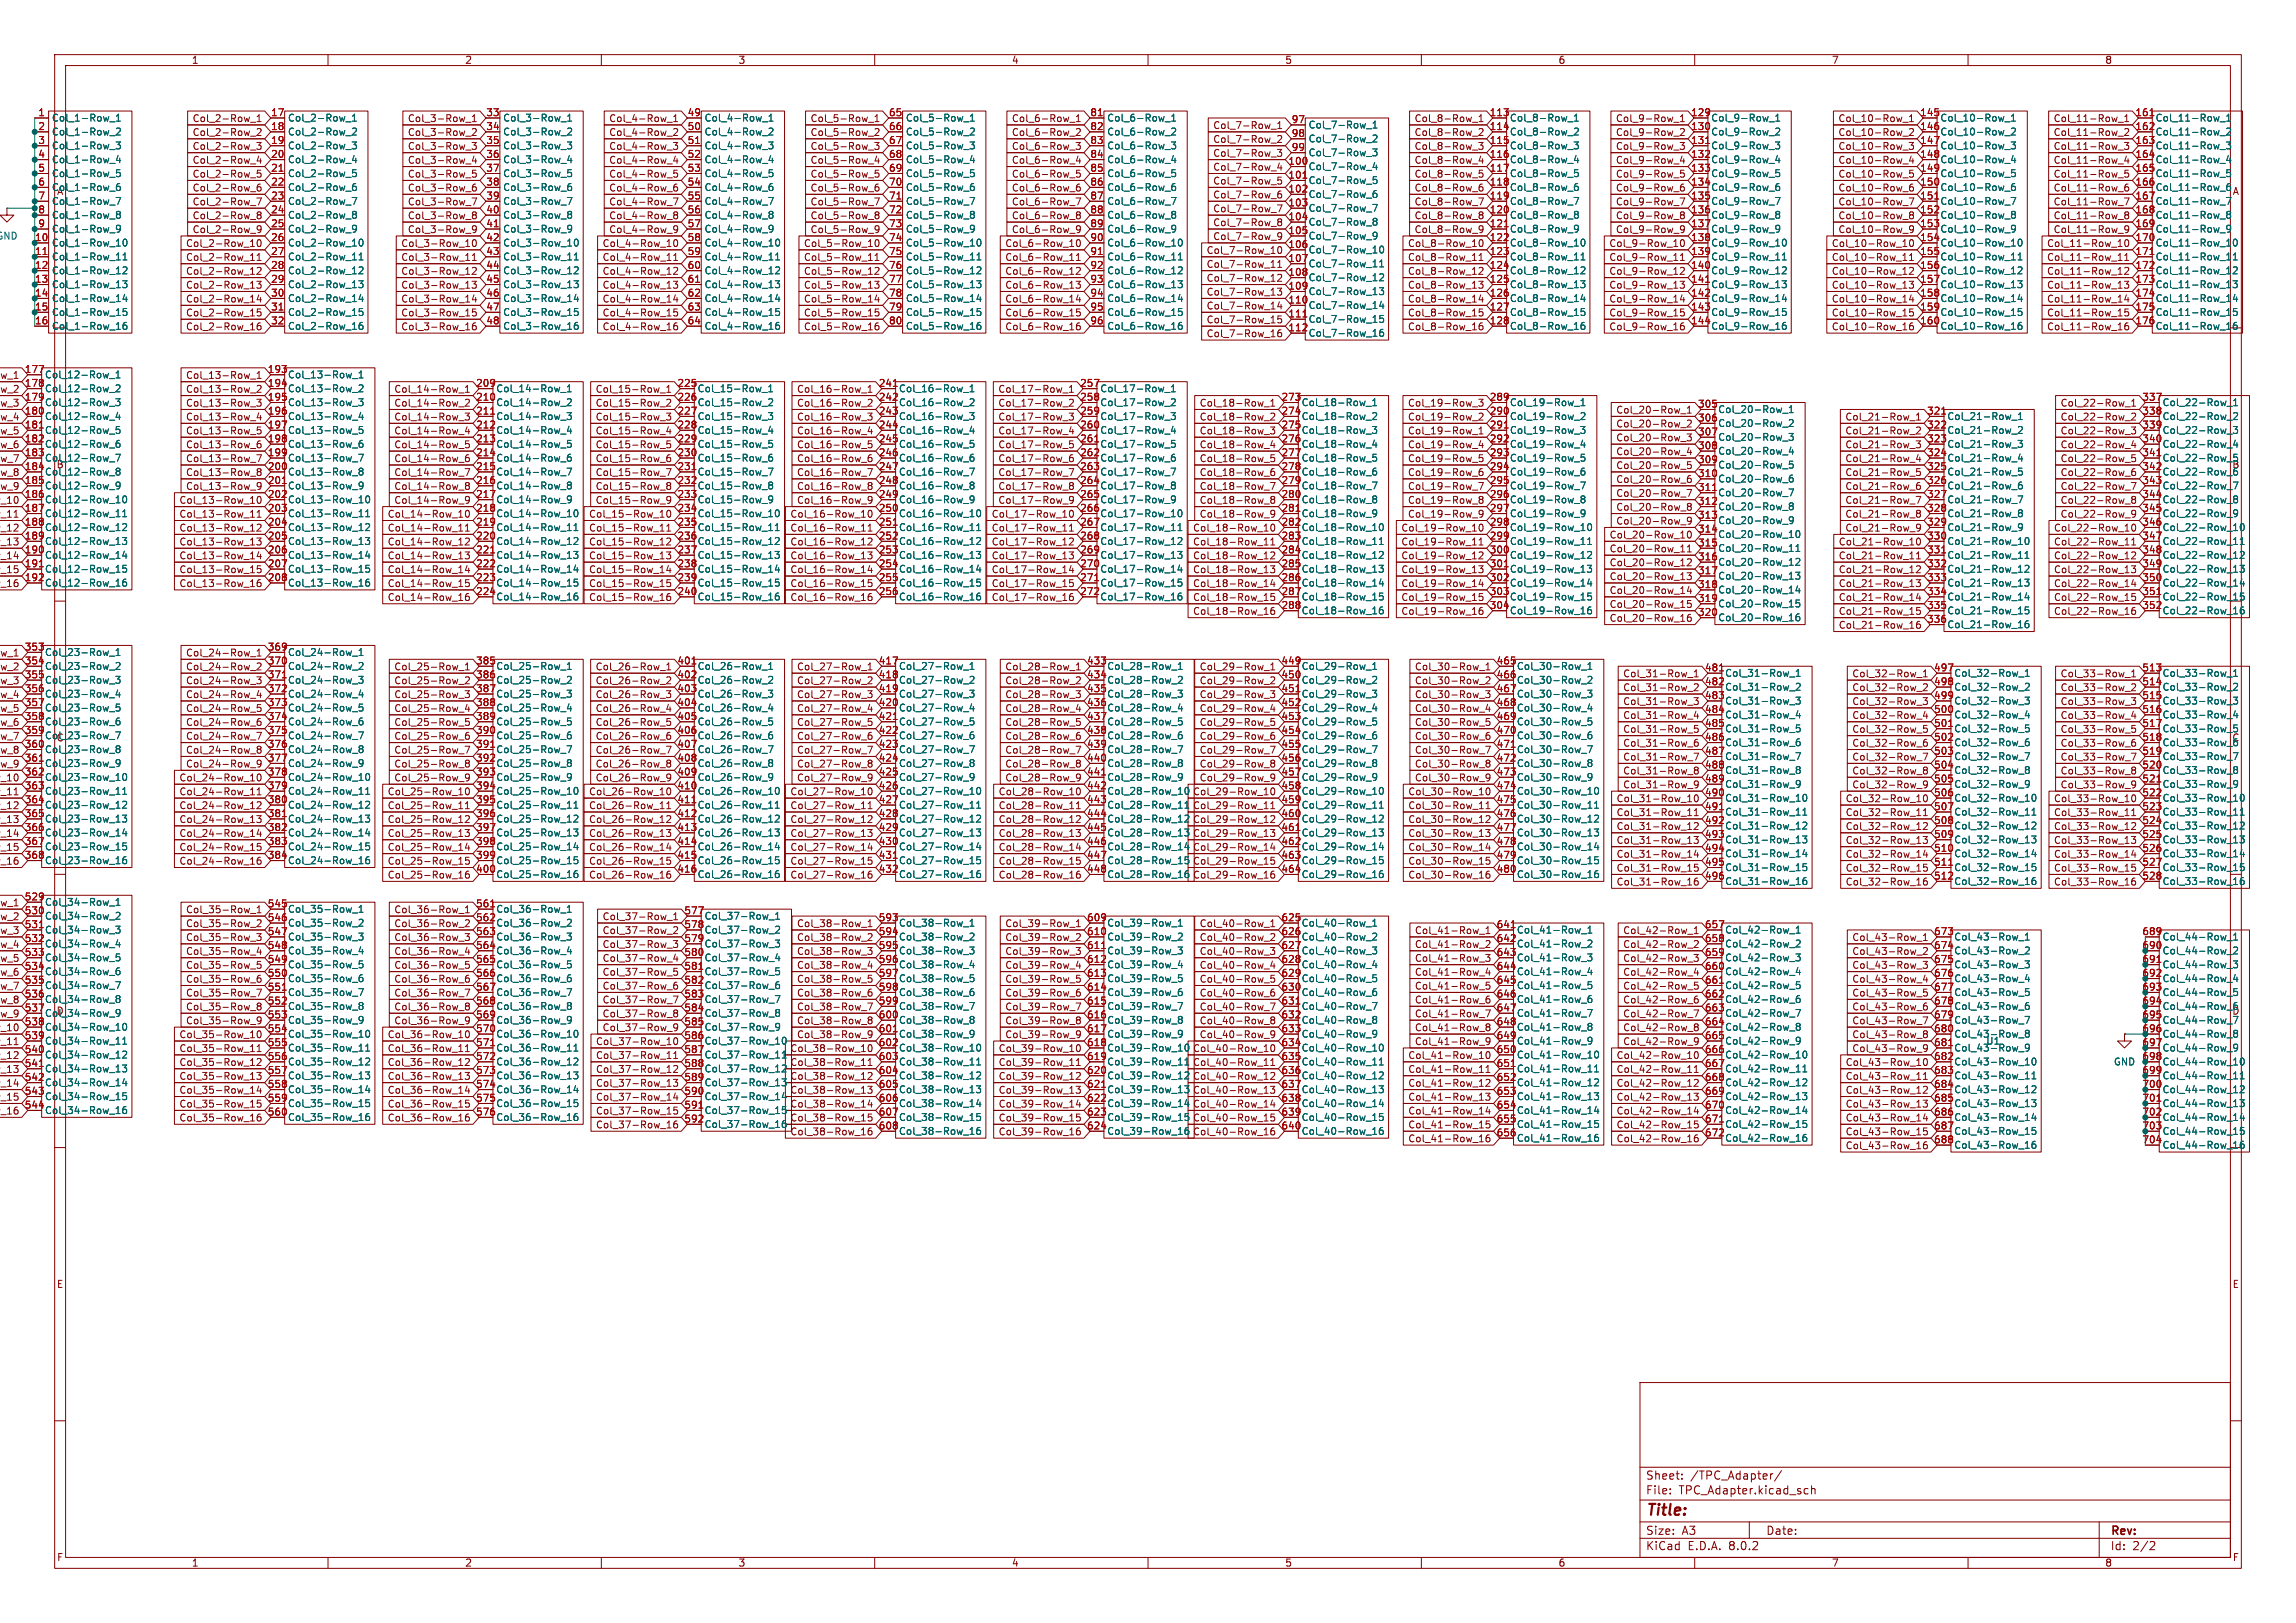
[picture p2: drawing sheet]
<svg xmlns="http://www.w3.org/2000/svg" width="420mm" height="297mm" viewBox="0 0 420 297" stroke-linecap="round" stroke-linejoin="round" font-family="sans-serif">
<defs><g id="words">
<text font-size="2.8" fill="#840000" x="301" y="277.9">Title:</text>
<g font-size="2.1" fill="#840000">
<text x="301" y="273.7">File:</text>
<text x="301" y="271">Sheet:</text>
<text x="307.1" y="273.7">TPC_Adapter.kicad_sch</text>
<text x="309.2" y="271">/TPC_Adapter/</text>
<text x="301" y="281.1">Size:</text>
<text x="307.6" y="281.1">A3</text>
<text x="323" y="281.1">Date:</text>
<text x="386" y="281.3">Rev:</text>
<text x="301" y="283.9">KiCad</text>
<text x="308.7" y="283.9">E.D.A.</text>
<text x="316.3" y="283.9">8.0.2</text>
<text x="386" y="283.9">Id:</text>
<text x="390.1" y="283.9">2/2</text>
</g>
<g font-size="1.8" fill="#840000">
<text x="35" y="11.9">1</text>
<text x="85" y="11.9">2</text>
<text x="135" y="11.9">3</text>
<text x="185" y="11.9">4</text>
<text x="235" y="11.9">5</text>
<text x="285" y="11.9">6</text>
<text x="335" y="11.9">7</text>
<text x="385" y="11.9">8</text>
<text x="35.1" y="22.5">Col_2-Row_1</text>
<text x="74.5" y="22.5">Col_3-Row_1</text>
<text x="111.3" y="22.5">Col_4-Row_1</text>
<text x="148.2" y="22.5">Col_5-Row_1</text>
<text x="185" y="22.5">Col_6-Row_1</text>
<text x="221.8" y="23.8">Col_7-Row_1</text>
<text x="258.7" y="22.5">Col_8-Row_1</text>
<text x="295.5" y="22.5">Col_9-Row_1</text>
<text x="336.2" y="22.5">Col_10-Row_1</text>
<text x="375.6" y="22.5">Col_11-Row_1</text>
<text x="35.1" y="25.1">Col_2-Row_2</text>
<text x="35.1" y="27.6">Col_2-Row_3</text>
<text x="74.5" y="25.1">Col_3-Row_2</text>
<text x="74.5" y="27.6">Col_3-Row_3</text>
<text x="111.3" y="25.1">Col_4-Row_2</text>
<text x="111.3" y="27.6">Col_4-Row_3</text>
<text x="148.2" y="25.1">Col_5-Row_2</text>
<text x="148.2" y="27.6">Col_5-Row_3</text>
<text x="185" y="25.1">Col_6-Row_2</text>
<text x="185" y="27.6">Col_6-Row_3</text>
<text x="221.8" y="26.4">Col_7-Row_2</text>
<text x="221.8" y="28.9">Col_7-Row_3</text>
<text x="258.7" y="25.1">Col_8-Row_2</text>
<text x="258.7" y="27.6">Col_8-Row_3</text>
<text x="295.5" y="25.1">Col_9-Row_2</text>
<text x="295.5" y="27.6">Col_9-Row_3</text>
<text x="336.2" y="27.6">Col_10-Row_3</text>
<text x="336.2" y="25.1">Col_10-Row_2</text>
<text x="375.6" y="25.1">Col_11-Row_2</text>
<text x="375.6" y="27.6">Col_11-Row_3</text>
<text x="35.1" y="35.2">Col_2-Row_6</text>
<text x="35.1" y="30.2">Col_2-Row_4</text>
<text x="35.1" y="32.7">Col_2-Row_5</text>
<text x="74.5" y="30.2">Col_3-Row_4</text>
<text x="74.5" y="32.7">Col_3-Row_5</text>
<text x="74.5" y="35.2">Col_3-Row_6</text>
<text x="111.3" y="32.7">Col_4-Row_5</text>
<text x="111.3" y="35.2">Col_4-Row_6</text>
<text x="111.3" y="30.2">Col_4-Row_4</text>
<text x="148.2" y="32.7">Col_5-Row_5</text>
<text x="148.2" y="30.2">Col_5-Row_4</text>
<text x="148.2" y="35.2">Col_5-Row_6</text>
<text x="185" y="32.7">Col_6-Row_5</text>
<text x="185" y="35.2">Col_6-Row_6</text>
<text x="185" y="30.2">Col_6-Row_4</text>
<text x="221.8" y="34">Col_7-Row_5</text>
<text x="221.8" y="31.4">Col_7-Row_4</text>
<text x="258.7" y="30.2">Col_8-Row_4</text>
<text x="258.7" y="35.2">Col_8-Row_6</text>
<text x="258.7" y="32.7">Col_8-Row_5</text>
<text x="295.5" y="32.7">Col_9-Row_5</text>
<text x="295.5" y="30.2">Col_9-Row_4</text>
<text x="295.5" y="35.2">Col_9-Row_6</text>
<text x="336.2" y="30.2">Col_10-Row_4</text>
<text x="336.2" y="35.2">Col_10-Row_6</text>
<text x="336.2" y="32.7">Col_10-Row_5</text>
<text x="375.6" y="32.7">Col_11-Row_5</text>
<text x="375.6" y="30.2">Col_11-Row_4</text>
<text x="375.6" y="35.2">Col_11-Row_6</text>
<text x="35.1" y="40.3">Col_2-Row_8</text>
<text x="35.1" y="37.8">Col_2-Row_7</text>
<text x="74.5" y="40.3">Col_3-Row_8</text>
<text x="74.5" y="37.8">Col_3-Row_7</text>
<text x="111.3" y="37.8">Col_4-Row_7</text>
<text x="111.3" y="40.3">Col_4-Row_8</text>
<text x="148.2" y="37.8">Col_5-Row_7</text>
<text x="148.2" y="40.3">Col_5-Row_8</text>
<text x="185" y="40.3">Col_6-Row_8</text>
<text x="185" y="37.8">Col_6-Row_7</text>
<text x="221.8" y="36.5">Col_7-Row_6</text>
<text x="221.8" y="39.1">Col_7-Row_7</text>
<text x="221.8" y="41.6">Col_7-Row_8</text>
<text x="258.7" y="37.8">Col_8-Row_7</text>
<text x="258.7" y="40.3">Col_8-Row_8</text>
<text x="295.5" y="40.3">Col_9-Row_8</text>
<text x="295.5" y="37.8">Col_9-Row_7</text>
<text x="336.2" y="40.3">Col_10-Row_8</text>
<text x="336.2" y="37.8">Col_10-Row_7</text>
<text x="375.6" y="40.3">Col_11-Row_8</text>
<text x="375.6" y="37.8">Col_11-Row_7</text>
<text x="33.9" y="47.9">Col_2-Row_11</text>
<text x="33.9" y="45.4">Col_2-Row_10</text>
<text x="35.1" y="42.9">Col_2-Row_9</text>
<text x="73.3" y="47.9">Col_3-Row_11</text>
<text x="73.3" y="45.4">Col_3-Row_10</text>
<text x="74.5" y="42.9">Col_3-Row_9</text>
<text x="110.1" y="45.4">Col_4-Row_10</text>
<text x="110.1" y="47.9">Col_4-Row_11</text>
<text x="111.3" y="42.9">Col_4-Row_9</text>
<text x="147" y="47.9">Col_5-Row_11</text>
<text x="147" y="45.4">Col_5-Row_10</text>
<text x="148.2" y="42.9">Col_5-Row_9</text>
<text x="183.8" y="47.9">Col_6-Row_11</text>
<text x="183.8" y="45.4">Col_6-Row_10</text>
<text x="185" y="42.9">Col_6-Row_9</text>
<text x="220.6" y="46.7">Col_7-Row_10</text>
<text x="221.8" y="44.1">Col_7-Row_9</text>
<text x="257.4" y="47.9">Col_8-Row_11</text>
<text x="257.4" y="45.4">Col_8-Row_10</text>
<text x="258.7" y="42.9">Col_8-Row_9</text>
<text x="294.3" y="45.4">Col_9-Row_10</text>
<text x="294.3" y="47.9">Col_9-Row_11</text>
<text x="295.5" y="42.9">Col_9-Row_9</text>
<text x="335" y="45.4">Col_10-Row_10</text>
<text x="335" y="47.9">Col_10-Row_11</text>
<text x="336.2" y="42.9">Col_10-Row_9</text>
<text x="374.3" y="47.9">Col_11-Row_11</text>
<text x="374.3" y="45.4">Col_11-Row_10</text>
<text x="375.6" y="42.9">Col_11-Row_9</text>
<text x="33.9" y="50.5">Col_2-Row_12</text>
<text x="33.9" y="53">Col_2-Row_13</text>
<text x="73.3" y="53">Col_3-Row_13</text>
<text x="73.3" y="50.5">Col_3-Row_12</text>
<text x="110.1" y="50.5">Col_4-Row_12</text>
<text x="110.1" y="53">Col_4-Row_13</text>
<text x="147" y="50.5">Col_5-Row_12</text>
<text x="147" y="53">Col_5-Row_13</text>
<text x="183.8" y="53">Col_6-Row_13</text>
<text x="183.8" y="50.5">Col_6-Row_12</text>
<text x="220.6" y="49.2">Col_7-Row_11</text>
<text x="220.6" y="51.8">Col_7-Row_12</text>
<text x="257.4" y="50.5">Col_8-Row_12</text>
<text x="257.4" y="53">Col_8-Row_13</text>
<text x="294.3" y="50.5">Col_9-Row_12</text>
<text x="294.3" y="53">Col_9-Row_13</text>
<text x="335" y="53">Col_10-Row_13</text>
<text x="335" y="50.5">Col_10-Row_12</text>
<text x="374.3" y="50.5">Col_11-Row_12</text>
<text x="374.3" y="53">Col_11-Row_13</text>
<text x="33.9" y="58.1">Col_2-Row_15</text>
<text x="33.9" y="55.6">Col_2-Row_14</text>
<text x="73.3" y="55.6">Col_3-Row_14</text>
<text x="73.3" y="58.1">Col_3-Row_15</text>
<text x="110.1" y="55.6">Col_4-Row_14</text>
<text x="110.1" y="58.1">Col_4-Row_15</text>
<text x="147" y="55.6">Col_5-Row_14</text>
<text x="147" y="58.1">Col_5-Row_15</text>
<text x="183.8" y="55.6">Col_6-Row_14</text>
<text x="183.8" y="58.1">Col_6-Row_15</text>
<text x="220.6" y="56.8">Col_7-Row_14</text>
<text x="220.6" y="59.4">Col_7-Row_15</text>
<text x="220.6" y="54.3">Col_7-Row_13</text>
<text x="257.4" y="58.1">Col_8-Row_15</text>
<text x="257.4" y="55.6">Col_8-Row_14</text>
<text x="294.3" y="58.1">Col_9-Row_15</text>
<text x="294.3" y="55.6">Col_9-Row_14</text>
<text x="335" y="55.6">Col_10-Row_14</text>
<text x="335" y="58.1">Col_10-Row_15</text>
<text x="374.3" y="55.6">Col_11-Row_14</text>
<text x="374.3" y="58.1">Col_11-Row_15</text>
<text x="33.9" y="60.6">Col_2-Row_16</text>
<text x="73.3" y="60.6">Col_3-Row_16</text>
<text x="110.1" y="60.6">Col_4-Row_16</text>
<text x="147" y="60.6">Col_5-Row_16</text>
<text x="183.8" y="60.6">Col_6-Row_16</text>
<text x="220.6" y="61.9">Col_7-Row_16</text>
<text x="257.4" y="60.6">Col_8-Row_16</text>
<text x="294.3" y="60.6">Col_9-Row_16</text>
<text x="335" y="60.6">Col_10-Row_16</text>
<text x="374.3" y="60.6">Col_11-Row_16</text>
<text x="-.8" y="69.5">_1</text>
<text x="33.9" y="69.5">Col_13-Row_1</text>
<text x="-.8" y="72.1">_2</text>
<text x="-.8" y="77.2">_4</text>
<text x="-.8" y="74.6">_3</text>
<text x="33.9" y="77.2">Col_13-Row_4</text>
<text x="33.9" y="74.6">Col_13-Row_3</text>
<text x="33.9" y="72.1">Col_13-Row_2</text>
<text x="72" y="77.2">Col_14-Row_3</text>
<text x="72" y="74.6">Col_14-Row_2</text>
<text x="72" y="72.1">Col_14-Row_1</text>
<text x="108.9" y="77.2">Col_15-Row_3</text>
<text x="108.9" y="74.6">Col_15-Row_2</text>
<text x="108.9" y="72.1">Col_15-Row_1</text>
<text x="145.7" y="74.6">Col_16-Row_2</text>
<text x="145.7" y="77.2">Col_16-Row_3</text>
<text x="145.7" y="72.1">Col_16-Row_1</text>
<text x="182.5" y="77.2">Col_17-Row_3</text>
<text x="182.5" y="74.6">Col_17-Row_2</text>
<text x="182.5" y="72.1">Col_17-Row_1</text>
<text x="219.3" y="74.6">Col_18-Row_1</text>
<text x="219.3" y="77.2">Col_18-Row_2</text>
<text x="257.4" y="74.6">Col_19-Row_3</text>
<text x="257.4" y="77.2">Col_19-Row_2</text>
<text x="295.5" y="75.9">Col_20-Row_1</text>
<text x="337.5" y="77.2">Col_21-Row_1</text>
<text x="376.8" y="74.6">Col_22-Row_1</text>
<text x="376.8" y="77.2">Col_22-Row_2</text>
<text x="-.8" y="79.7">_5</text>
<text x="-.8" y="82.2">_6</text>
<text x="33.9" y="82.2">Col_13-Row_6</text>
<text x="33.9" y="79.7">Col_13-Row_5</text>
<text x="72" y="79.7">Col_14-Row_4</text>
<text x="72" y="82.2">Col_14-Row_5</text>
<text x="108.9" y="79.7">Col_15-Row_4</text>
<text x="108.9" y="82.2">Col_15-Row_5</text>
<text x="145.7" y="82.2">Col_16-Row_5</text>
<text x="145.7" y="79.7">Col_16-Row_4</text>
<text x="182.5" y="82.2">Col_17-Row_5</text>
<text x="182.5" y="79.7">Col_17-Row_4</text>
<text x="219.3" y="79.7">Col_18-Row_3</text>
<text x="219.3" y="82.2">Col_18-Row_4</text>
<text x="257.4" y="79.7">Col_19-Row_1</text>
<text x="257.4" y="82.2">Col_19-Row_4</text>
<text x="295.5" y="83.5">Col_20-Row_4</text>
<text x="295.5" y="81">Col_20-Row_3</text>
<text x="295.5" y="78.4">Col_20-Row_2</text>
<text x="337.5" y="79.7">Col_21-Row_2</text>
<text x="337.5" y="82.2">Col_21-Row_3</text>
<text x="376.8" y="79.7">Col_22-Row_3</text>
<text x="376.8" y="82.2">Col_22-Row_4</text>
<text x="-.8" y="89.9">_9</text>
<text x="-.8" y="84.8">_7</text>
<text x="-.8" y="87.3">_8</text>
<text x="33.9" y="84.8">Col_13-Row_7</text>
<text x="33.9" y="87.3">Col_13-Row_8</text>
<text x="33.9" y="89.9">Col_13-Row_9</text>
<text x="72" y="87.3">Col_14-Row_7</text>
<text x="72" y="89.9">Col_14-Row_8</text>
<text x="72" y="84.8">Col_14-Row_6</text>
<text x="108.9" y="89.9">Col_15-Row_8</text>
<text x="108.9" y="87.3">Col_15-Row_7</text>
<text x="108.9" y="84.8">Col_15-Row_6</text>
<text x="145.7" y="89.9">Col_16-Row_8</text>
<text x="145.7" y="84.8">Col_16-Row_6</text>
<text x="145.7" y="87.3">Col_16-Row_7</text>
<text x="182.5" y="87.3">Col_17-Row_7</text>
<text x="182.5" y="89.9">Col_17-Row_8</text>
<text x="182.5" y="84.8">Col_17-Row_6</text>
<text x="219.3" y="89.9">Col_18-Row_7</text>
<text x="219.3" y="84.8">Col_18-Row_5</text>
<text x="219.3" y="87.3">Col_18-Row_6</text>
<text x="257.4" y="84.8">Col_19-Row_5</text>
<text x="257.4" y="89.9">Col_19-Row_7</text>
<text x="257.4" y="87.3">Col_19-Row_6</text>
<text x="295.5" y="88.6">Col_20-Row_6</text>
<text x="295.5" y="86">Col_20-Row_5</text>
<text x="337.5" y="84.8">Col_21-Row_4</text>
<text x="337.5" y="89.9">Col_21-Row_6</text>
<text x="337.5" y="87.3">Col_21-Row_5</text>
<text x="376.8" y="84.8">Col_22-Row_5</text>
<text x="376.8" y="89.9">Col_22-Row_7</text>
<text x="376.8" y="87.3">Col_22-Row_6</text>
<text x="0" y="92.4">0</text>
<text x="0" y="94.9">1</text>
<text x="32.7" y="94.9">Col_13-Row_11</text>
<text x="32.7" y="92.4">Col_13-Row_10</text>
<text x="70.8" y="94.9">Col_14-Row_10</text>
<text x="72" y="92.4">Col_14-Row_9</text>
<text x="107.6" y="94.9">Col_15-Row_10</text>
<text x="108.9" y="92.4">Col_15-Row_9</text>
<text x="144.5" y="94.9">Col_16-Row_10</text>
<text x="145.7" y="92.4">Col_16-Row_9</text>
<text x="181.3" y="94.9">Col_17-Row_10</text>
<text x="182.5" y="92.4">Col_17-Row_9</text>
<text x="219.3" y="92.4">Col_18-Row_8</text>
<text x="219.3" y="94.9">Col_18-Row_9</text>
<text x="257.4" y="94.9">Col_19-Row_9</text>
<text x="257.4" y="92.4">Col_19-Row_8</text>
<text x="295.5" y="93.7">Col_20-Row_8</text>
<text x="295.5" y="91.1">Col_20-Row_7</text>
<text x="337.5" y="92.4">Col_21-Row_7</text>
<text x="337.5" y="94.9">Col_21-Row_8</text>
<text x="376.8" y="92.4">Col_22-Row_8</text>
<text x="376.8" y="94.9">Col_22-Row_9</text>
<text x="0" y="100">3</text>
<text x="0" y="97.5">2</text>
<text x="32.7" y="97.5">Col_13-Row_12</text>
<text x="32.7" y="100">Col_13-Row_13</text>
<text x="70.8" y="100">Col_14-Row_12</text>
<text x="70.8" y="97.5">Col_14-Row_11</text>
<text x="107.6" y="97.5">Col_15-Row_11</text>
<text x="107.6" y="100">Col_15-Row_12</text>
<text x="144.5" y="97.5">Col_16-Row_11</text>
<text x="144.5" y="100">Col_16-Row_12</text>
<text x="181.3" y="100">Col_17-Row_12</text>
<text x="181.3" y="97.5">Col_17-Row_11</text>
<text x="218.1" y="100">Col_18-Row_11</text>
<text x="218.1" y="97.5">Col_18-Row_10</text>
<text x="256.2" y="100">Col_19-Row_11</text>
<text x="256.2" y="97.5">Col_19-Row_10</text>
<text x="294.3" y="98.7">Col_20-Row_10</text>
<text x="294.3" y="101.3">Col_20-Row_11</text>
<text x="295.5" y="96.2">Col_20-Row_9</text>
<text x="336.2" y="100">Col_21-Row_10</text>
<text x="337.5" y="97.5">Col_21-Row_9</text>
<text x="375.6" y="100">Col_22-Row_11</text>
<text x="375.6" y="97.5">Col_22-Row_10</text>
<text x="0" y="107.6">6</text>
<text x="0" y="105.1">5</text>
<text x="0" y="102.6">4</text>
<text x="32.7" y="102.6">Col_13-Row_14</text>
<text x="32.7" y="107.6">Col_13-Row_16</text>
<text x="32.7" y="105.1">Col_13-Row_15</text>
<text x="70.8" y="107.6">Col_14-Row_15</text>
<text x="70.8" y="102.6">Col_14-Row_13</text>
<text x="70.8" y="105.1">Col_14-Row_14</text>
<text x="107.6" y="102.6">Col_15-Row_13</text>
<text x="107.6" y="105.1">Col_15-Row_14</text>
<text x="107.6" y="107.6">Col_15-Row_15</text>
<text x="144.5" y="105.1">Col_16-Row_14</text>
<text x="144.5" y="107.6">Col_16-Row_15</text>
<text x="144.5" y="102.6">Col_16-Row_13</text>
<text x="181.3" y="105.1">Col_17-Row_14</text>
<text x="181.3" y="107.6">Col_17-Row_15</text>
<text x="181.3" y="102.6">Col_17-Row_13</text>
<text x="218.1" y="102.6">Col_18-Row_12</text>
<text x="218.1" y="105.1">Col_18-Row_13</text>
<text x="218.1" y="107.6">Col_18-Row_14</text>
<text x="256.2" y="107.6">Col_19-Row_14</text>
<text x="256.2" y="105.1">Col_19-Row_13</text>
<text x="256.2" y="102.6">Col_19-Row_12</text>
<text x="294.3" y="106.4">Col_20-Row_13</text>
<text x="294.3" y="103.8">Col_20-Row_12</text>
<text x="336.2" y="105.1">Col_21-Row_12</text>
<text x="336.2" y="107.6">Col_21-Row_13</text>
<text x="336.2" y="102.6">Col_21-Row_11</text>
<text x="375.6" y="105.1">Col_22-Row_13</text>
<text x="375.6" y="107.6">Col_22-Row_14</text>
<text x="375.6" y="102.6">Col_22-Row_12</text>
<text x="70.8" y="110.2">Col_14-Row_16</text>
<text x="107.6" y="110.2">Col_15-Row_16</text>
<text x="144.5" y="110.2">Col_16-Row_16</text>
<text x="181.3" y="110.2">Col_17-Row_16</text>
<text x="218.1" y="112.7">Col_18-Row_16</text>
<text x="218.1" y="110.2">Col_18-Row_15</text>
<text x="256.2" y="112.7">Col_19-Row_16</text>
<text x="256.2" y="110.2">Col_19-Row_15</text>
<text x="294.3" y="114">Col_20-Row_16</text>
<text x="294.3" y="111.4">Col_20-Row_15</text>
<text x="294.3" y="108.9">Col_20-Row_14</text>
<text x="336.2" y="110.2">Col_21-Row_14</text>
<text x="336.2" y="112.7">Col_21-Row_15</text>
<text x="375.6" y="112.7">Col_22-Row_16</text>
<text x="375.6" y="110.2">Col_22-Row_15</text>
<text x="336.2" y="115.3">Col_21-Row_16</text>
<text x="-.8" y="122.9">_2</text>
<text x="-.8" y="120.3">_1</text>
<text x="-.8" y="125.4">_3</text>
<text x="33.9" y="120.3">Col_24-Row_1</text>
<text x="33.9" y="122.9">Col_24-Row_2</text>
<text x="33.9" y="125.4">Col_24-Row_3</text>
<text x="72" y="122.9">Col_25-Row_1</text>
<text x="72" y="125.4">Col_25-Row_2</text>
<text x="108.9" y="125.4">Col_26-Row_2</text>
<text x="108.9" y="122.9">Col_26-Row_1</text>
<text x="145.7" y="125.4">Col_27-Row_2</text>
<text x="145.7" y="122.9">Col_27-Row_1</text>
<text x="183.8" y="125.4">Col_28-Row_2</text>
<text x="183.8" y="122.9">Col_28-Row_1</text>
<text x="219.3" y="125.4">Col_29-Row_2</text>
<text x="219.3" y="122.9">Col_29-Row_1</text>
<text x="258.7" y="125.4">Col_30-Row_2</text>
<text x="258.7" y="122.9">Col_30-Row_1</text>
<text x="296.8" y="124.1">Col_31-Row_1</text>
<text x="338.7" y="124.1">Col_32-Row_1</text>
<text x="376.8" y="124.1">Col_33-Row_1</text>
<text x="-.8" y="130.5">_5</text>
<text x="-.8" y="128">_4</text>
<text x="33.9" y="128">Col_24-Row_4</text>
<text x="33.9" y="130.5">Col_24-Row_5</text>
<text x="72" y="128">Col_25-Row_3</text>
<text x="72" y="130.5">Col_25-Row_4</text>
<text x="108.9" y="130.5">Col_26-Row_4</text>
<text x="108.9" y="128">Col_26-Row_3</text>
<text x="145.7" y="128">Col_27-Row_3</text>
<text x="145.7" y="130.5">Col_27-Row_4</text>
<text x="183.8" y="128">Col_28-Row_3</text>
<text x="183.8" y="130.5">Col_28-Row_4</text>
<text x="219.3" y="130.5">Col_29-Row_4</text>
<text x="219.3" y="128">Col_29-Row_3</text>
<text x="258.7" y="130.5">Col_30-Row_4</text>
<text x="258.7" y="128">Col_30-Row_3</text>
<text x="296.8" y="131.8">Col_31-Row_4</text>
<text x="296.8" y="126.7">Col_31-Row_2</text>
<text x="296.8" y="129.2">Col_31-Row_3</text>
<text x="338.7" y="126.7">Col_32-Row_2</text>
<text x="338.7" y="131.8">Col_32-Row_4</text>
<text x="338.7" y="129.2">Col_32-Row_3</text>
<text x="376.8" y="126.7">Col_33-Row_2</text>
<text x="376.8" y="129.2">Col_33-Row_3</text>
<text x="376.8" y="131.8">Col_33-Row_4</text>
<text x="-.8" y="135.6">_7</text>
<text x="-.8" y="133">_6</text>
<text x="33.9" y="133">Col_24-Row_6</text>
<text x="33.9" y="135.6">Col_24-Row_7</text>
<text x="72" y="133">Col_25-Row_5</text>
<text x="72" y="135.6">Col_25-Row_6</text>
<text x="108.9" y="135.6">Col_26-Row_6</text>
<text x="108.9" y="133">Col_26-Row_5</text>
<text x="145.7" y="133">Col_27-Row_5</text>
<text x="145.7" y="135.6">Col_27-Row_6</text>
<text x="183.8" y="133">Col_28-Row_5</text>
<text x="183.8" y="135.6">Col_28-Row_6</text>
<text x="219.3" y="133">Col_29-Row_5</text>
<text x="219.3" y="135.6">Col_29-Row_6</text>
<text x="258.7" y="135.6">Col_30-Row_6</text>
<text x="258.7" y="133">Col_30-Row_5</text>
<text x="296.8" y="134.3">Col_31-Row_5</text>
<text x="296.8" y="136.8">Col_31-Row_6</text>
<text x="338.7" y="134.3">Col_32-Row_5</text>
<text x="338.7" y="136.8">Col_32-Row_6</text>
<text x="376.8" y="134.3">Col_33-Row_5</text>
<text x="376.8" y="136.8">Col_33-Row_6</text>
<text x="-.8" y="138.1">_8</text>
<text x="-.8" y="140.7">_9</text>
<text x="0" y="143.2">0</text>
<text x="32.7" y="143.2">Col_24-Row_10</text>
<text x="33.9" y="140.7">Col_24-Row_9</text>
<text x="33.9" y="138.1">Col_24-Row_8</text>
<text x="72" y="140.7">Col_25-Row_8</text>
<text x="72" y="138.1">Col_25-Row_7</text>
<text x="72" y="143.2">Col_25-Row_9</text>
<text x="108.9" y="143.2">Col_26-Row_9</text>
<text x="108.9" y="138.1">Col_26-Row_7</text>
<text x="108.9" y="140.7">Col_26-Row_8</text>
<text x="145.7" y="138.1">Col_27-Row_7</text>
<text x="145.7" y="143.2">Col_27-Row_9</text>
<text x="145.7" y="140.7">Col_27-Row_8</text>
<text x="183.8" y="138.1">Col_28-Row_7</text>
<text x="183.8" y="143.2">Col_28-Row_9</text>
<text x="183.8" y="140.7">Col_28-Row_8</text>
<text x="219.3" y="143.2">Col_29-Row_9</text>
<text x="219.3" y="140.7">Col_29-Row_8</text>
<text x="219.3" y="138.1">Col_29-Row_7</text>
<text x="258.7" y="143.2">Col_30-Row_9</text>
<text x="258.7" y="140.7">Col_30-Row_8</text>
<text x="258.7" y="138.1">Col_30-Row_7</text>
<text x="296.8" y="141.9">Col_31-Row_8</text>
<text x="296.8" y="139.4">Col_31-Row_7</text>
<text x="338.7" y="141.9">Col_32-Row_8</text>
<text x="338.7" y="139.4">Col_32-Row_7</text>
<text x="376.8" y="141.9">Col_33-Row_8</text>
<text x="376.8" y="139.4">Col_33-Row_7</text>
<text x="0" y="145.7">1</text>
<text x="0" y="148.3">2</text>
<text x="32.7" y="148.3">Col_24-Row_12</text>
<text x="32.7" y="145.7">Col_24-Row_11</text>
<text x="70.8" y="148.3">Col_25-Row_11</text>
<text x="70.8" y="145.7">Col_25-Row_10</text>
<text x="107.6" y="148.3">Col_26-Row_11</text>
<text x="107.6" y="145.7">Col_26-Row_10</text>
<text x="144.5" y="145.7">Col_27-Row_10</text>
<text x="144.5" y="148.3">Col_27-Row_11</text>
<text x="182.6" y="145.7">Col_28-Row_10</text>
<text x="182.6" y="148.3">Col_28-Row_11</text>
<text x="218.1" y="148.3">Col_29-Row_11</text>
<text x="218.1" y="145.7">Col_29-Row_10</text>
<text x="257.5" y="148.3">Col_30-Row_11</text>
<text x="257.5" y="145.7">Col_30-Row_10</text>
<text x="295.6" y="149.5">Col_31-Row_11</text>
<text x="295.6" y="147">Col_31-Row_10</text>
<text x="296.8" y="144.5">Col_31-Row_9</text>
<text x="337.5" y="147">Col_32-Row_10</text>
<text x="337.5" y="149.5">Col_32-Row_11</text>
<text x="338.7" y="144.5">Col_32-Row_9</text>
<text x="375.6" y="149.5">Col_33-Row_11</text>
<text x="375.6" y="147">Col_33-Row_10</text>
<text x="376.8" y="144.5">Col_33-Row_9</text>
<text x="0" y="155.9">5</text>
<text x="0" y="150.8">3</text>
<text x="0" y="153.4">4</text>
<text x="32.7" y="153.4">Col_24-Row_14</text>
<text x="32.7" y="150.8">Col_24-Row_13</text>
<text x="32.7" y="155.9">Col_24-Row_15</text>
<text x="70.8" y="153.4">Col_25-Row_13</text>
<text x="70.8" y="150.8">Col_25-Row_12</text>
<text x="70.8" y="155.9">Col_25-Row_14</text>
<text x="107.6" y="153.4">Col_26-Row_13</text>
<text x="107.6" y="150.8">Col_26-Row_12</text>
<text x="107.6" y="155.9">Col_26-Row_14</text>
<text x="144.5" y="155.9">Col_27-Row_14</text>
<text x="144.5" y="153.4">Col_27-Row_13</text>
<text x="144.5" y="150.8">Col_27-Row_12</text>
<text x="182.6" y="150.8">Col_28-Row_12</text>
<text x="182.6" y="153.4">Col_28-Row_13</text>
<text x="182.6" y="155.9">Col_28-Row_14</text>
<text x="218.1" y="150.8">Col_29-Row_12</text>
<text x="218.1" y="155.9">Col_29-Row_14</text>
<text x="218.1" y="153.4">Col_29-Row_13</text>
<text x="257.5" y="155.9">Col_30-Row_14</text>
<text x="257.5" y="150.8">Col_30-Row_12</text>
<text x="257.5" y="153.4">Col_30-Row_13</text>
<text x="295.6" y="152.1">Col_31-Row_12</text>
<text x="295.6" y="154.6">Col_31-Row_13</text>
<text x="337.5" y="152.1">Col_32-Row_12</text>
<text x="337.5" y="154.6">Col_32-Row_13</text>
<text x="375.6" y="154.6">Col_33-Row_13</text>
<text x="375.6" y="152.1">Col_33-Row_12</text>
<text x="0" y="158.4">6</text>
<text x="32.7" y="158.4">Col_24-Row_16</text>
<text x="70.8" y="161">Col_25-Row_16</text>
<text x="70.8" y="158.4">Col_25-Row_15</text>
<text x="107.6" y="158.4">Col_26-Row_15</text>
<text x="107.6" y="161">Col_26-Row_16</text>
<text x="144.5" y="161">Col_27-Row_16</text>
<text x="144.5" y="158.4">Col_27-Row_15</text>
<text x="182.6" y="161">Col_28-Row_16</text>
<text x="182.6" y="158.4">Col_28-Row_15</text>
<text x="218.1" y="161">Col_29-Row_16</text>
<text x="218.1" y="158.4">Col_29-Row_15</text>
<text x="257.5" y="161">Col_30-Row_16</text>
<text x="257.5" y="158.4">Col_30-Row_15</text>
<text x="295.6" y="157.2">Col_31-Row_14</text>
<text x="295.6" y="159.7">Col_31-Row_15</text>
<text x="337.5" y="159.7">Col_32-Row_15</text>
<text x="337.5" y="157.2">Col_32-Row_14</text>
<text x="375.6" y="159.7">Col_33-Row_15</text>
<text x="375.6" y="157.2">Col_33-Row_14</text>
<text x="-.8" y="166.1">_1</text>
<text x="33.9" y="167.3">Col_35-Row_1</text>
<text x="72" y="167.3">Col_36-Row_1</text>
<text x="295.6" y="162.2">Col_31-Row_16</text>
<text x="337.5" y="162.2">Col_32-Row_16</text>
<text x="375.6" y="162.2">Col_33-Row_16</text>
<text x="-.8" y="173.7">_4</text>
<text x="-.8" y="171.1">_3</text>
<text x="-.8" y="168.6">_2</text>
<text x="33.9" y="169.9">Col_35-Row_2</text>
<text x="33.9" y="172.4">Col_35-Row_3</text>
<text x="72" y="169.9">Col_36-Row_2</text>
<text x="72" y="172.4">Col_36-Row_3</text>
<text x="110.1" y="168.6">Col_37-Row_1</text>
<text x="110.1" y="171.1">Col_37-Row_2</text>
<text x="110.1" y="173.7">Col_37-Row_3</text>
<text x="145.7" y="169.9">Col_38-Row_1</text>
<text x="145.7" y="172.4">Col_38-Row_2</text>
<text x="183.8" y="169.9">Col_39-Row_1</text>
<text x="183.8" y="172.4">Col_39-Row_2</text>
<text x="219.3" y="172.4">Col_40-Row_2</text>
<text x="219.3" y="169.9">Col_40-Row_1</text>
<text x="258.7" y="171.1">Col_41-Row_1</text>
<text x="258.7" y="173.7">Col_41-Row_2</text>
<text x="296.8" y="173.7">Col_42-Row_2</text>
<text x="296.8" y="171.1">Col_42-Row_1</text>
<text x="338.7" y="172.4">Col_43-Row_1</text>
<text x="-.8" y="178.8">_6</text>
<text x="-.8" y="176.2">_5</text>
<text x="33.9" y="174.9">Col_35-Row_4</text>
<text x="33.9" y="177.5">Col_35-Row_5</text>
<text x="72" y="177.5">Col_36-Row_5</text>
<text x="72" y="174.9">Col_36-Row_4</text>
<text x="110.1" y="178.8">Col_37-Row_5</text>
<text x="110.1" y="176.2">Col_37-Row_4</text>
<text x="145.7" y="174.9">Col_38-Row_3</text>
<text x="145.7" y="177.5">Col_38-Row_4</text>
<text x="183.8" y="174.9">Col_39-Row_3</text>
<text x="183.8" y="177.5">Col_39-Row_4</text>
<text x="219.3" y="174.9">Col_40-Row_3</text>
<text x="219.3" y="177.5">Col_40-Row_4</text>
<text x="258.7" y="178.8">Col_41-Row_4</text>
<text x="258.7" y="176.2">Col_41-Row_3</text>
<text x="296.8" y="178.8">Col_42-Row_4</text>
<text x="296.8" y="176.2">Col_42-Row_3</text>
<text x="338.7" y="177.5">Col_43-Row_3</text>
<text x="338.7" y="174.9">Col_43-Row_2</text>
<text x="-.8" y="181.3">_7</text>
<text x="-.8" y="183.8">_8</text>
<text x="33.9" y="182.6">Col_35-Row_7</text>
<text x="33.9" y="185.1">Col_35-Row_8</text>
<text x="33.9" y="180">Col_35-Row_6</text>
<text x="72" y="185.1">Col_36-Row_8</text>
<text x="72" y="180">Col_36-Row_6</text>
<text x="72" y="182.6">Col_36-Row_7</text>
<text x="110.1" y="181.3">Col_37-Row_6</text>
<text x="110.1" y="183.8">Col_37-Row_7</text>
<text x="145.7" y="185.1">Col_38-Row_7</text>
<text x="145.7" y="180">Col_38-Row_5</text>
<text x="145.7" y="182.6">Col_38-Row_6</text>
<text x="183.8" y="182.6">Col_39-Row_6</text>
<text x="183.8" y="180">Col_39-Row_5</text>
<text x="183.8" y="185.1">Col_39-Row_7</text>
<text x="219.3" y="185.1">Col_40-Row_7</text>
<text x="219.3" y="182.6">Col_40-Row_6</text>
<text x="219.3" y="180">Col_40-Row_5</text>
<text x="258.7" y="181.3">Col_41-Row_5</text>
<text x="258.7" y="183.8">Col_41-Row_6</text>
<text x="296.8" y="183.8">Col_42-Row_6</text>
<text x="296.8" y="181.3">Col_42-Row_5</text>
<text x="338.7" y="180">Col_43-Row_4</text>
<text x="338.7" y="185.1">Col_43-Row_6</text>
<text x="338.7" y="182.6">Col_43-Row_5</text>
<text x="-.8" y="186.4">_9</text>
<text x="0" y="191.5">1</text>
<text x="0" y="188.9">0</text>
<text x="32.7" y="190.2">Col_35-Row_10</text>
<text x="33.9" y="187.6">Col_35-Row_9</text>
<text x="70.8" y="190.2">Col_36-Row_10</text>
<text x="72" y="187.6">Col_36-Row_9</text>
<text x="108.9" y="191.5">Col_37-Row_10</text>
<text x="110.1" y="188.9">Col_37-Row_9</text>
<text x="110.1" y="186.4">Col_37-Row_8</text>
<text x="145.7" y="187.6">Col_38-Row_8</text>
<text x="145.7" y="190.2">Col_38-Row_9</text>
<text x="183.8" y="187.6">Col_39-Row_8</text>
<text x="183.8" y="190.2">Col_39-Row_9</text>
<text x="219.3" y="187.6">Col_40-Row_8</text>
<text x="219.3" y="190.2">Col_40-Row_9</text>
<text x="258.7" y="186.4">Col_41-Row_7</text>
<text x="258.7" y="191.5">Col_41-Row_9</text>
<text x="258.7" y="188.9">Col_41-Row_8</text>
<text x="296.8" y="191.5">Col_42-Row_9</text>
<text x="296.8" y="188.9">Col_42-Row_8</text>
<text x="296.8" y="186.4">Col_42-Row_7</text>
<text x="338.7" y="190.2">Col_43-Row_8</text>
<text x="338.7" y="187.6">Col_43-Row_7</text>
<text x="0" y="196.5">3</text>
<text x="0" y="194">2</text>
<text x="32.7" y="197.8">Col_35-Row_13</text>
<text x="32.7" y="192.7">Col_35-Row_11</text>
<text x="32.7" y="195.3">Col_35-Row_12</text>
<text x="70.8" y="195.3">Col_36-Row_12</text>
<text x="70.8" y="192.7">Col_36-Row_11</text>
<text x="70.8" y="197.8">Col_36-Row_13</text>
<text x="108.9" y="196.5">Col_37-Row_12</text>
<text x="108.9" y="194">Col_37-Row_11</text>
<text x="144.5" y="197.8">Col_38-Row_12</text>
<text x="144.5" y="195.3">Col_38-Row_11</text>
<text x="144.5" y="192.7">Col_38-Row_10</text>
<text x="182.6" y="195.3">Col_39-Row_11</text>
<text x="182.6" y="192.7">Col_39-Row_10</text>
<text x="182.6" y="197.8">Col_39-Row_12</text>
<text x="218.1" y="192.7">Col_40-Row_10</text>
<text x="218.1" y="195.3">Col_40-Row_11</text>
<text x="218.1" y="197.8">Col_40-Row_12</text>
<text x="257.5" y="196.5">Col_41-Row_11</text>
<text x="257.5" y="194">Col_41-Row_10</text>
<text x="295.6" y="196.5">Col_42-Row_11</text>
<text x="295.6" y="194">Col_42-Row_10</text>
<text x="337.5" y="197.8">Col_43-Row_11</text>
<text x="337.5" y="195.3">Col_43-Row_10</text>
<text x="338.7" y="192.7">Col_43-Row_9</text>
<text x="0" y="201.6">5</text>
<text x="0" y="199.1">4</text>
<text x="32.7" y="202.9">Col_35-Row_15</text>
<text x="32.7" y="200.3">Col_35-Row_14</text>
<text x="70.8" y="200.3">Col_36-Row_14</text>
<text x="70.8" y="202.9">Col_36-Row_15</text>
<text x="108.9" y="199.1">Col_37-Row_13</text>
<text x="108.9" y="201.6">Col_37-Row_14</text>
<text x="144.5" y="202.9">Col_38-Row_14</text>
<text x="144.5" y="200.3">Col_38-Row_13</text>
<text x="182.6" y="202.9">Col_39-Row_14</text>
<text x="182.6" y="200.3">Col_39-Row_13</text>
<text x="218.1" y="200.3">Col_40-Row_13</text>
<text x="218.1" y="202.9">Col_40-Row_14</text>
<text x="257.5" y="201.6">Col_41-Row_13</text>
<text x="257.5" y="199.1">Col_41-Row_12</text>
<text x="295.6" y="201.6">Col_42-Row_13</text>
<text x="295.6" y="199.1">Col_42-Row_12</text>
<text x="337.5" y="200.3">Col_43-Row_12</text>
<text x="337.5" y="202.9">Col_43-Row_13</text>
<text x="0" y="204.2">6</text>
<text x="32.7" y="205.4">Col_35-Row_16</text>
<text x="70.8" y="205.4">Col_36-Row_16</text>
<text x="108.9" y="206.7">Col_37-Row_16</text>
<text x="108.9" y="204.2">Col_37-Row_15</text>
<text x="144.5" y="208">Col_38-Row_16</text>
<text x="144.5" y="205.4">Col_38-Row_15</text>
<text x="182.6" y="205.4">Col_39-Row_15</text>
<text x="182.6" y="208">Col_39-Row_16</text>
<text x="218.1" y="208">Col_40-Row_16</text>
<text x="218.1" y="205.4">Col_40-Row_15</text>
<text x="257.5" y="209.2">Col_41-Row_16</text>
<text x="257.5" y="206.7">Col_41-Row_15</text>
<text x="257.5" y="204.2">Col_41-Row_14</text>
<text x="295.6" y="206.7">Col_42-Row_15</text>
<text x="295.6" y="204.2">Col_42-Row_14</text>
<text x="295.6" y="209.2">Col_42-Row_16</text>
<text x="337.5" y="205.4">Col_43-Row_14</text>
<text x="337.5" y="208">Col_43-Row_15</text>
<text x="337.5" y="210.5">Col_43-Row_16</text>
<text x="10.3" y="235.9">E</text>
<text x="408.3" y="235.9">E</text>
<text x="10.3" y="285.9">F</text>
<text x="35" y="286.9">1</text>
<text x="85" y="286.9">2</text>
<text x="135" y="286.9">3</text>
<text x="185" y="286.9">4</text>
<text x="235" y="286.9">5</text>
<text x="285" y="286.9">6</text>
<text x="335" y="286.9">7</text>
<text x="385" y="286.9">8</text>
<text x="408.3" y="285.9">F</text>
</g>
<g font-size="1.8" fill="#a90000">
<text x="6.9" y="21.3">1</text>
<text x="6.9" y="23.9">2</text>
<text x="49.5" y="21.3">17</text>
<text x="49.5" y="23.9">18</text>
<text x="88.9" y="21.3">33</text>
<text x="88.9" y="23.9">34</text>
<text x="125.7" y="21.3">49</text>
<text x="125.7" y="23.9">50</text>
<text x="162.5" y="21.3">65</text>
<text x="162.5" y="23.9">66</text>
<text x="199.3" y="21.3">81</text>
<text x="199.3" y="23.9">82</text>
<text x="236.2" y="22.6">97</text>
<text x="272.4" y="21.3">113</text>
<text x="272.4" y="23.9">114</text>
<text x="309.2" y="21.3">129</text>
<text x="309.2" y="23.9">130</text>
<text x="351.1" y="21.3">145</text>
<text x="351.1" y="23.9">146</text>
<text x="390.5" y="21.3">161</text>
<text x="390.5" y="23.9">162</text>
<text x="394.2" y="22.5">Col_11-Row_1</text>
<text x="6.9" y="26.4">3</text>
<text x="6.9" y="29">4</text>
<text x="49.5" y="26.4">19</text>
<text x="49.5" y="29">20</text>
<text x="88.9" y="26.4">35</text>
<text x="88.9" y="29">36</text>
<text x="125.7" y="26.4">51</text>
<text x="125.7" y="29">52</text>
<text x="162.5" y="26.4">67</text>
<text x="162.5" y="29">68</text>
<text x="199.3" y="26.4">83</text>
<text x="199.3" y="29">84</text>
<text x="236.2" y="25.1">98</text>
<text x="236.2" y="27.7">99</text>
<text x="272.4" y="26.4">115</text>
<text x="272.4" y="29">116</text>
<text x="309.2" y="26.4">131</text>
<text x="309.2" y="29">132</text>
<text x="312.9" y="27.5">Col_9-Row_3</text>
<text x="351.1" y="26.4">147</text>
<text x="351.1" y="29">148</text>
<text x="390.5" y="26.4">163</text>
<text x="390.5" y="29">164</text>
<text x="6.9" y="31.5">5</text>
<text x="6.9" y="34">6</text>
<text x="49.5" y="31.5">21</text>
<text x="49.5" y="34">22</text>
<text x="88.9" y="31.5">37</text>
<text x="88.9" y="34">38</text>
<text x="125.7" y="31.5">53</text>
<text x="125.7" y="34">54</text>
<text x="162.5" y="31.5">69</text>
<text x="162.5" y="34">70</text>
<text x="199.3" y="31.5">85</text>
<text x="199.3" y="34">86</text>
<text x="235.6" y="30.2">100</text>
<text x="235.6" y="32.8">101</text>
<text x="235.6" y="35.3">102</text>
<text x="239.3" y="33.9">Col_7-Row_5</text>
<text x="272.4" y="31.5">117</text>
<text x="272.4" y="34">118</text>
<text x="309.2" y="31.5">133</text>
<text x="309.2" y="34">134</text>
<text x="351.1" y="31.5">149</text>
<text x="351.1" y="34">150</text>
<text x="390.5" y="31.5">165</text>
<text x="390.5" y="34">166</text>
<text x="6.9" y="36.6">7</text>
<text x="6.9" y="39.1">8</text>
<text x="6.9" y="41.7">9</text>
<text x="49.5" y="36.6">23</text>
<text x="49.5" y="39.1">24</text>
<text x="49.5" y="41.7">25</text>
<text x="88.9" y="36.6">39</text>
<text x="88.9" y="39.1">40</text>
<text x="88.9" y="41.7">41</text>
<text x="125.7" y="36.6">55</text>
<text x="125.7" y="39.1">56</text>
<text x="125.7" y="41.7">57</text>
<text x="162.5" y="36.6">71</text>
<text x="162.5" y="39.1">72</text>
<text x="162.5" y="41.7">73</text>
<text x="199.3" y="36.6">87</text>
<text x="199.3" y="39.1">88</text>
<text x="199.3" y="41.7">89</text>
<text x="235.6" y="37.8">103</text>
<text x="235.6" y="40.4">104</text>
<text x="272.4" y="36.6">119</text>
<text x="272.4" y="39.1">120</text>
<text x="272.4" y="41.7">121</text>
<text x="309.2" y="36.6">135</text>
<text x="309.2" y="39.1">136</text>
<text x="309.2" y="41.7">137</text>
<text x="351.1" y="36.6">151</text>
<text x="351.1" y="39.1">152</text>
<text x="351.1" y="41.7">153</text>
<text x="354.8" y="37.7">Col_10-Row_7</text>
<text x="390.5" y="36.6">167</text>
<text x="390.5" y="39.1">168</text>
<text x="390.5" y="41.7">169</text>
<text x="6.3" y="44.2">10</text>
<text x="6.3" y="46.7">11</text>
<text x="49.5" y="44.2">26</text>
<text x="49.5" y="46.7">27</text>
<text x="88.9" y="44.2">42</text>
<text x="88.9" y="46.7">43</text>
<text x="125.7" y="44.2">58</text>
<text x="125.7" y="46.7">59</text>
<text x="162.5" y="44.2">74</text>
<text x="162.5" y="46.7">75</text>
<text x="199.3" y="44.2">90</text>
<text x="199.3" y="46.7">91</text>
<text x="235.6" y="42.9">105</text>
<text x="235.6" y="45.5">106</text>
<text x="272.4" y="44.2">122</text>
<text x="272.4" y="46.7">123</text>
<text x="276.1" y="42.8">Col_8-Row_9</text>
<text x="309.2" y="44.2">138</text>
<text x="309.2" y="46.7">139</text>
<text x="351.1" y="44.2">154</text>
<text x="351.1" y="46.7">155</text>
<text x="390.5" y="44.2">170</text>
<text x="390.5" y="46.7">171</text>
<text x="394.2" y="47.9">Col_11-Row_11</text>
<text x="6.3" y="49.3">12</text>
<text x="6.3" y="51.8">13</text>
<text x="49.5" y="49.3">28</text>
<text x="49.5" y="51.8">29</text>
<text x="88.9" y="49.3">44</text>
<text x="88.9" y="51.8">45</text>
<text x="125.7" y="49.3">60</text>
<text x="125.7" y="51.8">61</text>
<text x="162.5" y="49.3">76</text>
<text x="162.5" y="51.8">77</text>
<text x="199.3" y="49.3">92</text>
<text x="199.3" y="51.8">93</text>
<text x="235.6" y="48">107</text>
<text x="235.6" y="50.5">108</text>
<text x="235.6" y="53.1">109</text>
<text x="272.4" y="49.3">124</text>
<text x="272.4" y="51.8">125</text>
<text x="309.2" y="49.3">140</text>
<text x="309.2" y="51.8">141</text>
<text x="312.9" y="52.9">Col_9-Row_13</text>
<text x="351.1" y="49.3">156</text>
<text x="351.1" y="51.8">157</text>
<text x="390.5" y="49.3">172</text>
<text x="390.5" y="51.8">173</text>
<text x="6.3" y="54.4">14</text>
<text x="6.3" y="56.9">15</text>
<text x="6.3" y="59.4">16</text>
<text x="49.5" y="54.4">30</text>
<text x="49.5" y="56.9">31</text>
<text x="49.5" y="59.4">32</text>
<text x="88.9" y="54.4">46</text>
<text x="88.9" y="56.9">47</text>
<text x="88.9" y="59.4">48</text>
<text x="125.7" y="54.4">62</text>
<text x="125.7" y="56.9">63</text>
<text x="125.7" y="59.4">64</text>
<text x="162.5" y="54.4">78</text>
<text x="162.5" y="56.9">79</text>
<text x="162.5" y="59.4">80</text>
<text x="199.3" y="54.4">94</text>
<text x="199.3" y="56.9">95</text>
<text x="199.3" y="59.4">96</text>
<text x="235.6" y="55.6">110</text>
<text x="235.6" y="58.2">111</text>
<text x="239.3" y="59.3">Col_7-Row_15</text>
<text x="272.4" y="54.4">126</text>
<text x="272.4" y="56.9">127</text>
<text x="272.4" y="59.4">128</text>
<text x="309.2" y="54.4">142</text>
<text x="309.2" y="56.9">143</text>
<text x="309.2" y="59.4">144</text>
<text x="351.1" y="54.4">158</text>
<text x="351.1" y="56.9">159</text>
<text x="351.1" y="59.4">160</text>
<text x="390.5" y="54.4">174</text>
<text x="390.5" y="56.9">175</text>
<text x="390.5" y="59.4">176</text>
<text x="235.6" y="60.7">112</text>
<text x="4.4" y="68.3">177</text>
<text x="4.4" y="70.9">178</text>
<text x="48.9" y="68.3">193</text>
<text x="48.9" y="70.9">194</text>
<text x="87" y="70.9">209</text>
<text x="123.8" y="70.9">225</text>
<text x="160.6" y="70.9">241</text>
<text x="164.3" y="72">Col_16-Row_1</text>
<text x="197.5" y="70.9">257</text>
<text x="4.4" y="73.4">179</text>
<text x="4.4" y="75.9">180</text>
<text x="48.9" y="73.4">195</text>
<text x="48.9" y="75.9">196</text>
<text x="87" y="73.4">210</text>
<text x="87" y="75.9">211</text>
<text x="90.7" y="77.1">Col_14-Row_3</text>
<text x="123.8" y="73.4">226</text>
<text x="123.8" y="75.9">227</text>
<text x="160.6" y="73.4">242</text>
<text x="160.6" y="75.9">243</text>
<text x="197.5" y="73.4">258</text>
<text x="197.5" y="75.9">259</text>
<text x="234.3" y="73.4">273</text>
<text x="234.3" y="75.9">274</text>
<text x="272.4" y="73.4">289</text>
<text x="272.4" y="75.9">290</text>
<text x="310.5" y="74.7">305</text>
<text x="310.5" y="77.2">306</text>
<text x="352.4" y="75.9">321</text>
<text x="356.1" y="77.1">Col_21-Row_1</text>
<text x="391.8" y="73.4">337</text>
<text x="391.8" y="75.9">338</text>
<text x="4.4" y="78.5">181</text>
<text x="4.4" y="81">182</text>
<text x="4.4" y="83.6">183</text>
<text x="8.1" y="79.6">Col_12-Row_5</text>
<text x="48.9" y="78.5">197</text>
<text x="48.9" y="81">198</text>
<text x="48.9" y="83.6">199</text>
<text x="87" y="78.5">212</text>
<text x="87" y="81">213</text>
<text x="87" y="83.6">214</text>
<text x="123.8" y="78.5">228</text>
<text x="123.8" y="81">229</text>
<text x="123.8" y="83.6">230</text>
<text x="160.6" y="78.5">244</text>
<text x="160.6" y="81">245</text>
<text x="160.6" y="83.6">246</text>
<text x="197.5" y="78.5">260</text>
<text x="197.5" y="81">261</text>
<text x="197.5" y="83.6">262</text>
<text x="201.2" y="82.1">Col_17-Row_5</text>
<text x="234.3" y="78.5">275</text>
<text x="234.3" y="81">276</text>
<text x="234.3" y="83.6">277</text>
<text x="272.4" y="78.5">291</text>
<text x="272.4" y="81">292</text>
<text x="272.4" y="83.6">293</text>
<text x="276.1" y="79.6">Col_19-Row_3</text>
<text x="310.5" y="79.8">307</text>
<text x="310.5" y="82.3">308</text>
<text x="352.4" y="78.5">322</text>
<text x="352.4" y="81">323</text>
<text x="352.4" y="83.6">324</text>
<text x="391.8" y="78.5">339</text>
<text x="391.8" y="81">340</text>
<text x="391.8" y="83.6">341</text>
<text x="4.4" y="86.1">184</text>
<text x="4.4" y="88.6">185</text>
<text x="48.9" y="86.1">200</text>
<text x="48.9" y="88.6">201</text>
<text x="52.6" y="89.8">Col_13-Row_9</text>
<text x="87" y="86.1">215</text>
<text x="87" y="88.6">216</text>
<text x="123.8" y="86.1">231</text>
<text x="123.8" y="88.6">232</text>
<text x="127.5" y="87.2">Col_15-Row_7</text>
<text x="160.6" y="86.1">247</text>
<text x="160.6" y="88.6">248</text>
<text x="197.5" y="86.1">263</text>
<text x="197.5" y="88.6">264</text>
<text x="234.3" y="86.1">278</text>
<text x="234.3" y="88.6">279</text>
<text x="272.4" y="86.1">294</text>
<text x="272.4" y="88.6">295</text>
<text x="310.5" y="84.8">309</text>
<text x="310.5" y="87.4">310</text>
<text x="310.5" y="89.9">311</text>
<text x="352.4" y="86.1">325</text>
<text x="352.4" y="88.6">326</text>
<text x="391.8" y="86.1">342</text>
<text x="391.8" y="88.6">343</text>
<text x="395.5" y="84.7">Col_22-Row_5</text>
<text x="4.4" y="91.2">186</text>
<text x="4.4" y="93.7">187</text>
<text x="48.9" y="91.2">202</text>
<text x="48.9" y="93.7">203</text>
<text x="87" y="91.2">217</text>
<text x="87" y="93.7">218</text>
<text x="123.8" y="91.2">233</text>
<text x="123.8" y="93.7">234</text>
<text x="160.6" y="91.2">249</text>
<text x="160.6" y="93.7">250</text>
<text x="197.5" y="91.2">265</text>
<text x="197.5" y="93.7">266</text>
<text x="234.3" y="91.2">280</text>
<text x="234.3" y="93.7">281</text>
<text x="238" y="94.8">Col_18-Row_9</text>
<text x="272.4" y="91.2">296</text>
<text x="272.4" y="93.7">297</text>
<text x="310.5" y="92.5">312</text>
<text x="310.5" y="95">313</text>
<text x="314.2" y="91">Col_20-Row_7</text>
<text x="352.4" y="91.2">327</text>
<text x="352.4" y="93.7">328</text>
<text x="391.8" y="91.2">344</text>
<text x="391.8" y="93.7">345</text>
<text x="4.4" y="96.3">188</text>
<text x="4.4" y="98.8">189</text>
<text x="4.4" y="101.3">190</text>
<text x="48.9" y="96.3">204</text>
<text x="48.9" y="98.8">205</text>
<text x="48.9" y="101.3">206</text>
<text x="87" y="96.3">219</text>
<text x="87" y="98.8">220</text>
<text x="87" y="101.3">221</text>
<text x="123.8" y="96.3">235</text>
<text x="123.8" y="98.8">236</text>
<text x="123.8" y="101.3">237</text>
<text x="160.6" y="96.3">251</text>
<text x="160.6" y="98.8">252</text>
<text x="160.6" y="101.3">253</text>
<text x="164.3" y="97.4">Col_16-Row_11</text>
<text x="197.5" y="96.3">267</text>
<text x="197.5" y="98.8">268</text>
<text x="197.5" y="101.3">269</text>
<text x="234.3" y="96.3">282</text>
<text x="234.3" y="98.8">283</text>
<text x="234.3" y="101.3">284</text>
<text x="272.4" y="96.3">298</text>
<text x="272.4" y="98.8">299</text>
<text x="272.4" y="101.3">300</text>
<text x="310.5" y="97.5">314</text>
<text x="310.5" y="100.1">315</text>
<text x="352.4" y="96.3">329</text>
<text x="352.4" y="98.8">330</text>
<text x="352.4" y="101.3">331</text>
<text x="391.8" y="96.3">346</text>
<text x="391.8" y="98.8">347</text>
<text x="391.8" y="101.3">348</text>
<text x="4.4" y="103.9">191</text>
<text x="4.4" y="106.4">192</text>
<text x="8.1" y="105">Col_12-Row_15</text>
<text x="48.9" y="103.9">207</text>
<text x="48.9" y="106.4">208</text>
<text x="87" y="103.9">222</text>
<text x="87" y="106.4">223</text>
<text x="90.7" y="102.5">Col_14-Row_13</text>
<text x="123.8" y="103.9">238</text>
<text x="123.8" y="106.4">239</text>
<text x="160.6" y="103.9">254</text>
<text x="160.6" y="106.4">255</text>
<text x="197.5" y="103.9">270</text>
<text x="197.5" y="106.4">271</text>
<text x="201.2" y="107.5">Col_17-Row_15</text>
<text x="234.3" y="103.9">285</text>
<text x="234.3" y="106.4">286</text>
<text x="272.4" y="103.9">301</text>
<text x="272.4" y="106.4">302</text>
<text x="276.1" y="105">Col_19-Row_13</text>
<text x="310.5" y="102.6">316</text>
<text x="310.5" y="105.2">317</text>
<text x="310.5" y="107.7">318</text>
<text x="352.4" y="103.9">332</text>
<text x="352.4" y="106.4">333</text>
<text x="356.1" y="102.5">Col_21-Row_11</text>
<text x="391.8" y="103.9">349</text>
<text x="391.8" y="106.4">350</text>
<text x="87" y="109">224</text>
<text x="123.8" y="109">240</text>
<text x="160.6" y="109">256</text>
<text x="197.5" y="109">272</text>
<text x="234.3" y="109">287</text>
<text x="234.3" y="111.5">288</text>
<text x="272.4" y="109">303</text>
<text x="272.4" y="111.5">304</text>
<text x="310.5" y="110.2">319</text>
<text x="310.5" y="112.8">320</text>
<text x="352.4" y="109">334</text>
<text x="352.4" y="111.5">335</text>
<text x="391.8" y="109">351</text>
<text x="391.8" y="111.5">352</text>
<text x="395.5" y="110.1">Col_22-Row_15</text>
<text x="4.4" y="119.1">353</text>
<text x="48.9" y="119.1">369</text>
<text x="352.4" y="114">336</text>
<text x="4.4" y="121.7">354</text>
<text x="4.4" y="124.2">355</text>
<text x="48.9" y="121.7">370</text>
<text x="48.9" y="124.2">371</text>
<text x="52.6" y="125.3">Col_24-Row_3</text>
<text x="87" y="121.7">385</text>
<text x="87" y="124.2">386</text>
<text x="123.8" y="121.7">401</text>
<text x="123.8" y="124.2">402</text>
<text x="127.5" y="122.8">Col_26-Row_1</text>
<text x="160.6" y="121.7">417</text>
<text x="160.6" y="124.2">418</text>
<text x="198.7" y="121.7">433</text>
<text x="198.7" y="124.2">434</text>
<text x="234.3" y="121.7">449</text>
<text x="234.3" y="124.2">450</text>
<text x="273.7" y="121.7">465</text>
<text x="273.7" y="124.2">466</text>
<text x="311.8" y="122.9">481</text>
<text x="311.8" y="125.5">482</text>
<text x="315.5" y="124.1">Col_31-Row_1</text>
<text x="353.7" y="122.9">497</text>
<text x="353.7" y="125.5">498</text>
<text x="391.8" y="122.9">513</text>
<text x="391.8" y="125.5">514</text>
<text x="4.4" y="126.7">356</text>
<text x="4.4" y="129.3">357</text>
<text x="4.4" y="131.8">358</text>
<text x="48.9" y="126.7">372</text>
<text x="48.9" y="129.3">373</text>
<text x="48.9" y="131.8">374</text>
<text x="87" y="126.7">387</text>
<text x="87" y="129.3">388</text>
<text x="87" y="131.8">389</text>
<text x="123.8" y="126.7">403</text>
<text x="123.8" y="129.3">404</text>
<text x="123.8" y="131.8">405</text>
<text x="160.6" y="126.7">419</text>
<text x="160.6" y="129.3">420</text>
<text x="160.6" y="131.8">421</text>
<text x="198.7" y="126.7">435</text>
<text x="198.7" y="129.3">436</text>
<text x="198.7" y="131.8">437</text>
<text x="234.3" y="126.7">451</text>
<text x="234.3" y="129.3">452</text>
<text x="234.3" y="131.8">453</text>
<text x="238" y="127.9">Col_29-Row_3</text>
<text x="273.7" y="126.7">467</text>
<text x="273.7" y="129.3">468</text>
<text x="273.7" y="131.8">469</text>
<text x="311.8" y="128">483</text>
<text x="311.8" y="130.6">484</text>
<text x="353.7" y="128">499</text>
<text x="353.7" y="130.6">500</text>
<text x="391.8" y="128">515</text>
<text x="391.8" y="130.6">516</text>
<text x="4.4" y="134.4">359</text>
<text x="4.4" y="136.9">360</text>
<text x="48.9" y="134.4">375</text>
<text x="48.9" y="136.9">376</text>
<text x="87" y="134.4">390</text>
<text x="87" y="136.9">391</text>
<text x="123.8" y="134.4">406</text>
<text x="123.8" y="136.9">407</text>
<text x="160.6" y="134.4">422</text>
<text x="160.6" y="136.9">423</text>
<text x="164.3" y="132.9">Col_27-Row_5</text>
<text x="198.7" y="134.4">438</text>
<text x="198.7" y="136.9">439</text>
<text x="234.3" y="134.4">454</text>
<text x="234.3" y="136.9">455</text>
<text x="273.7" y="134.4">470</text>
<text x="273.7" y="136.9">471</text>
<text x="311.8" y="133.1">485</text>
<text x="311.8" y="135.6">486</text>
<text x="353.7" y="133.1">501</text>
<text x="353.7" y="135.6">502</text>
<text x="357.4" y="134.2">Col_32-Row_5</text>
<text x="391.8" y="133.1">517</text>
<text x="391.8" y="135.6">518</text>
<text x="4.4" y="139.4">361</text>
<text x="4.4" y="142">362</text>
<text x="8.1" y="140.6">Col_23-Row_9</text>
<text x="48.9" y="139.4">377</text>
<text x="48.9" y="142">378</text>
<text x="87" y="139.4">392</text>
<text x="87" y="142">393</text>
<text x="90.7" y="138">Col_25-Row_7</text>
<text x="123.8" y="139.4">408</text>
<text x="123.8" y="142">409</text>
<text x="160.6" y="139.4">424</text>
<text x="160.6" y="142">425</text>
<text x="198.7" y="139.4">440</text>
<text x="198.7" y="142">441</text>
<text x="202.4" y="143.1">Col_28-Row_9</text>
<text x="234.3" y="139.4">456</text>
<text x="234.3" y="142">457</text>
<text x="273.7" y="139.4">472</text>
<text x="273.7" y="142">473</text>
<text x="277.4" y="138">Col_30-Row_7</text>
<text x="311.8" y="138.2">487</text>
<text x="311.8" y="140.7">488</text>
<text x="311.8" y="143.3">489</text>
<text x="353.7" y="138.2">503</text>
<text x="353.7" y="140.7">504</text>
<text x="353.7" y="143.3">505</text>
<text x="391.8" y="138.2">519</text>
<text x="391.8" y="140.7">520</text>
<text x="391.8" y="143.3">521</text>
<text x="4.4" y="144.5">363</text>
<text x="4.4" y="147.1">364</text>
<text x="4.4" y="149.6">365</text>
<text x="48.9" y="144.5">379</text>
<text x="48.9" y="147.1">380</text>
<text x="48.9" y="149.6">381</text>
<text x="87" y="144.5">394</text>
<text x="87" y="147.1">395</text>
<text x="87" y="149.6">396</text>
<text x="123.8" y="144.5">410</text>
<text x="123.8" y="147.1">411</text>
<text x="123.8" y="149.6">412</text>
<text x="127.5" y="148.2">Col_26-Row_11</text>
<text x="160.6" y="144.5">426</text>
<text x="160.6" y="147.1">427</text>
<text x="160.6" y="149.6">428</text>
<text x="198.7" y="144.5">442</text>
<text x="198.7" y="147.1">443</text>
<text x="198.7" y="149.6">444</text>
<text x="234.3" y="144.5">458</text>
<text x="234.3" y="147.1">459</text>
<text x="234.3" y="149.6">460</text>
<text x="273.7" y="144.5">474</text>
<text x="273.7" y="147.1">475</text>
<text x="273.7" y="149.6">476</text>
<text x="311.8" y="145.8">490</text>
<text x="311.8" y="148.3">491</text>
<text x="315.5" y="149.5">Col_31-Row_11</text>
<text x="353.7" y="145.8">506</text>
<text x="353.7" y="148.3">507</text>
<text x="391.8" y="145.8">522</text>
<text x="391.8" y="148.3">523</text>
<text x="395.5" y="144.4">Col_33-Row_9</text>
<text x="4.4" y="152.1">366</text>
<text x="4.4" y="154.7">367</text>
<text x="48.9" y="152.1">382</text>
<text x="48.9" y="154.7">383</text>
<text x="52.6" y="150.7">Col_24-Row_13</text>
<text x="87" y="152.1">397</text>
<text x="87" y="154.7">398</text>
<text x="123.8" y="152.1">413</text>
<text x="123.8" y="154.7">414</text>
<text x="160.6" y="152.1">429</text>
<text x="160.6" y="154.7">430</text>
<text x="198.7" y="152.1">445</text>
<text x="198.7" y="154.7">446</text>
<text x="234.3" y="152.1">461</text>
<text x="234.3" y="154.7">462</text>
<text x="238" y="153.3">Col_29-Row_13</text>
<text x="273.7" y="152.1">477</text>
<text x="273.7" y="154.7">478</text>
<text x="311.8" y="150.9">492</text>
<text x="311.8" y="153.4">493</text>
<text x="311.8" y="156">494</text>
<text x="353.7" y="150.9">508</text>
<text x="353.7" y="153.4">509</text>
<text x="353.7" y="156">510</text>
<text x="391.8" y="150.9">524</text>
<text x="391.8" y="153.4">525</text>
<text x="391.8" y="156">526</text>
<text x="4.4" y="157.2">368</text>
<text x="48.9" y="157.2">384</text>
<text x="87" y="157.2">399</text>
<text x="87" y="159.8">400</text>
<text x="123.8" y="157.2">415</text>
<text x="123.8" y="159.8">416</text>
<text x="160.6" y="157.2">431</text>
<text x="160.6" y="159.8">432</text>
<text x="164.3" y="158.3">Col_27-Row_15</text>
<text x="198.7" y="157.2">447</text>
<text x="198.7" y="159.8">448</text>
<text x="234.3" y="157.2">463</text>
<text x="234.3" y="159.8">464</text>
<text x="273.7" y="157.2">479</text>
<text x="273.7" y="159.8">480</text>
<text x="311.8" y="158.5">495</text>
<text x="311.8" y="161">496</text>
<text x="353.7" y="158.5">511</text>
<text x="353.7" y="161">512</text>
<text x="357.4" y="159.6">Col_32-Row_15</text>
<text x="391.8" y="158.5">527</text>
<text x="391.8" y="161">528</text>
<text x="4.4" y="164.8">529</text>
<text x="4.4" y="167.4">530</text>
<text x="48.9" y="166.1">545</text>
<text x="87" y="166.1">561</text>
<text x="90.7" y="167.2">Col_36-Row_1</text>
<text x="125.1" y="167.4">577</text>
<text x="4.4" y="169.9">531</text>
<text x="4.4" y="172.5">532</text>
<text x="8.1" y="171">Col_34-Row_3</text>
<text x="48.9" y="168.7">546</text>
<text x="48.9" y="171.2">547</text>
<text x="48.9" y="173.7">548</text>
<text x="87" y="168.7">562</text>
<text x="87" y="171.2">563</text>
<text x="87" y="173.7">564</text>
<text x="125.1" y="169.9">578</text>
<text x="125.1" y="172.5">579</text>
<text x="160.6" y="168.7">593</text>
<text x="160.6" y="171.2">594</text>
<text x="160.6" y="173.7">595</text>
<text x="198.7" y="168.7">609</text>
<text x="198.7" y="171.2">610</text>
<text x="198.7" y="173.7">611</text>
<text x="234.3" y="168.7">625</text>
<text x="234.3" y="171.2">626</text>
<text x="234.3" y="173.7">627</text>
<text x="273.7" y="169.9">641</text>
<text x="273.7" y="172.5">642</text>
<text x="277.4" y="171">Col_41-Row_1</text>
<text x="311.8" y="169.9">657</text>
<text x="311.8" y="172.5">658</text>
<text x="353.7" y="171.2">673</text>
<text x="353.7" y="173.7">674</text>
<text x="391.8" y="171.2">689</text>
<text x="391.8" y="173.7">690</text>
<text x="4.4" y="175">533</text>
<text x="4.4" y="177.5">534</text>
<text x="48.9" y="176.3">549</text>
<text x="48.9" y="178.8">550</text>
<text x="87" y="176.3">565</text>
<text x="87" y="178.8">566</text>
<text x="125.1" y="175">580</text>
<text x="125.1" y="177.5">581</text>
<text x="128.8" y="178.7">Col_37-Row_5</text>
<text x="160.6" y="176.3">596</text>
<text x="160.6" y="178.8">597</text>
<text x="198.7" y="176.3">612</text>
<text x="198.7" y="178.8">613</text>
<text x="202.4" y="174.9">Col_39-Row_3</text>
<text x="234.3" y="176.3">628</text>
<text x="234.3" y="178.8">629</text>
<text x="273.7" y="175">643</text>
<text x="273.7" y="177.5">644</text>
<text x="311.8" y="175">659</text>
<text x="311.8" y="177.5">660</text>
<text x="353.7" y="176.3">675</text>
<text x="353.7" y="178.8">676</text>
<text x="391.8" y="176.3">691</text>
<text x="391.8" y="178.8">692</text>
<text x="395.5" y="177.4">Col_44-Row_3</text>
<text x="4.4" y="180.1">535</text>
<text x="4.4" y="182.6">536</text>
<text x="4.4" y="185.2">537</text>
<text x="48.9" y="181.4">551</text>
<text x="48.9" y="183.9">552</text>
<text x="52.6" y="182.5">Col_35-Row_7</text>
<text x="87" y="181.4">567</text>
<text x="87" y="183.9">568</text>
<text x="125.1" y="180.1">582</text>
<text x="125.1" y="182.6">583</text>
<text x="125.1" y="185.2">584</text>
<text x="160.6" y="181.4">598</text>
<text x="160.6" y="183.9">599</text>
<text x="198.7" y="181.4">614</text>
<text x="198.7" y="183.9">615</text>
<text x="234.3" y="181.4">630</text>
<text x="234.3" y="183.9">631</text>
<text x="238" y="185">Col_40-Row_7</text>
<text x="273.7" y="180.1">645</text>
<text x="273.7" y="182.6">646</text>
<text x="273.7" y="185.2">647</text>
<text x="311.8" y="180.1">661</text>
<text x="311.8" y="182.6">662</text>
<text x="311.8" y="185.2">663</text>
<text x="315.5" y="181.2">Col_42-Row_5</text>
<text x="353.7" y="181.4">677</text>
<text x="353.7" y="183.9">678</text>
<text x="391.8" y="181.4">693</text>
<text x="391.8" y="183.9">694</text>
<text x="4.4" y="187.7">538</text>
<text x="4.4" y="190.2">539</text>
<text x="48.9" y="186.4">553</text>
<text x="48.9" y="189">554</text>
<text x="48.9" y="191.5">555</text>
<text x="87" y="186.4">569</text>
<text x="87" y="189">570</text>
<text x="87" y="191.5">571</text>
<text x="125.1" y="187.7">585</text>
<text x="125.1" y="190.2">586</text>
<text x="160.6" y="186.4">600</text>
<text x="160.6" y="189">601</text>
<text x="160.6" y="191.5">602</text>
<text x="164.3" y="190.1">Col_38-Row_9</text>
<text x="198.7" y="186.4">616</text>
<text x="198.7" y="189">617</text>
<text x="198.7" y="191.5">618</text>
<text x="234.3" y="186.4">632</text>
<text x="234.3" y="189">633</text>
<text x="234.3" y="191.5">634</text>
<text x="273.7" y="187.7">648</text>
<text x="273.7" y="190.2">649</text>
<text x="311.8" y="187.7">664</text>
<text x="311.8" y="190.2">665</text>
<text x="353.7" y="186.4">679</text>
<text x="353.7" y="189">680</text>
<text x="353.7" y="191.5">681</text>
<text x="391.8" y="186.4">695</text>
<text x="391.8" y="189">696</text>
<text x="391.8" y="191.5">697</text>
<text x="4.4" y="192.8">540</text>
<text x="4.4" y="195.3">541</text>
<text x="4.4" y="197.9">542</text>
<text x="8.1" y="196.4">Col_34-Row_13</text>
<text x="48.9" y="194.1">556</text>
<text x="48.9" y="196.6">557</text>
<text x="87" y="194.1">572</text>
<text x="87" y="196.6">573</text>
<text x="90.7" y="192.6">Col_36-Row_11</text>
<text x="125.1" y="192.8">587</text>
<text x="125.1" y="195.3">588</text>
<text x="125.1" y="197.9">589</text>
<text x="160.6" y="194.1">603</text>
<text x="160.6" y="196.6">604</text>
<text x="198.7" y="194.1">619</text>
<text x="198.7" y="196.6">620</text>
<text x="234.3" y="194.1">635</text>
<text x="234.3" y="196.6">636</text>
<text x="273.7" y="192.8">650</text>
<text x="273.7" y="195.3">651</text>
<text x="273.7" y="197.9">652</text>
<text x="277.4" y="196.4">Col_41-Row_11</text>
<text x="311.8" y="192.8">666</text>
<text x="311.8" y="195.3">667</text>
<text x="311.8" y="197.9">668</text>
<text x="353.7" y="194.1">682</text>
<text x="353.7" y="196.6">683</text>
<text x="357.4" y="192.6">Col_43-Row_9</text>
<text x="391.8" y="194.1">698</text>
<text x="391.8" y="196.6">699</text>
<text x="4.4" y="200.4">543</text>
<text x="4.4" y="202.9">544</text>
<text x="48.9" y="199.1">558</text>
<text x="48.9" y="201.7">559</text>
<text x="87" y="199.1">574</text>
<text x="87" y="201.7">575</text>
<text x="125.1" y="200.4">590</text>
<text x="125.1" y="202.9">591</text>
<text x="160.6" y="199.1">605</text>
<text x="160.6" y="201.7">606</text>
<text x="198.7" y="199.1">621</text>
<text x="198.7" y="201.7">622</text>
<text x="202.4" y="200.3">Col_39-Row_13</text>
<text x="234.3" y="199.1">637</text>
<text x="234.3" y="201.7">638</text>
<text x="273.7" y="200.4">653</text>
<text x="273.7" y="202.9">654</text>
<text x="311.8" y="200.4">669</text>
<text x="311.8" y="202.9">670</text>
<text x="353.7" y="199.1">684</text>
<text x="353.7" y="201.7">685</text>
<text x="391.8" y="199.1">700</text>
<text x="391.8" y="201.7">701</text>
<text x="395.5" y="202.8">Col_44-Row_13</text>
<text x="48.9" y="204.2">560</text>
<text x="87" y="204.2">576</text>
<text x="125.1" y="205.5">592</text>
<text x="128.8" y="204.1">Col_37-Row_15</text>
<text x="160.6" y="204.2">607</text>
<text x="160.6" y="206.8">608</text>
<text x="198.7" y="204.2">623</text>
<text x="198.7" y="206.8">624</text>
<text x="234.3" y="204.2">639</text>
<text x="234.3" y="206.8">640</text>
<text x="273.7" y="205.5">655</text>
<text x="273.7" y="208">656</text>
<text x="311.8" y="205.5">671</text>
<text x="311.8" y="208">672</text>
<text x="315.5" y="206.6">Col_42-Row_15</text>
<text x="353.7" y="204.2">686</text>
<text x="353.7" y="206.8">687</text>
<text x="353.7" y="209.3">688</text>
<text x="391.8" y="204.2">702</text>
<text x="391.8" y="206.8">703</text>
<text x="391.8" y="209.3">704</text>
</g>
<g font-size="1.8" fill="#006464">
<text x="9.4" y="22.5">Col_1-Row_1</text>
<text x="52.6" y="22.5">Col_2-Row_1</text>
<text x="91.9" y="22.5">Col_3-Row_1</text>
<text x="128.8" y="22.5">Col_4-Row_1</text>
<text x="165.6" y="22.5">Col_5-Row_1</text>
<text x="202.4" y="22.5">Col_6-Row_1</text>
<text x="239.3" y="23.7">Col_7-Row_1</text>
<text x="276.1" y="22.5">Col_8-Row_1</text>
<text x="312.9" y="22.5">Col_9-Row_1</text>
<text x="354.8" y="22.5">Col_10-Row_1</text>
<text x="9.4" y="25">Col_1-Row_2</text>
<text x="9.4" y="27.5">Col_1-Row_3</text>
<text x="52.6" y="25">Col_2-Row_2</text>
<text x="52.6" y="27.5">Col_2-Row_3</text>
<text x="91.9" y="25">Col_3-Row_2</text>
<text x="91.9" y="27.5">Col_3-Row_3</text>
<text x="128.8" y="25">Col_4-Row_2</text>
<text x="128.8" y="27.5">Col_4-Row_3</text>
<text x="165.6" y="25">Col_5-Row_2</text>
<text x="165.6" y="27.5">Col_5-Row_3</text>
<text x="202.4" y="25">Col_6-Row_2</text>
<text x="202.4" y="27.5">Col_6-Row_3</text>
<text x="239.3" y="26.3">Col_7-Row_2</text>
<text x="239.3" y="28.8">Col_7-Row_3</text>
<text x="276.1" y="25">Col_8-Row_2</text>
<text x="276.1" y="27.5">Col_8-Row_3</text>
<text x="312.9" y="25">Col_9-Row_2</text>
<text x="354.8" y="25">Col_10-Row_2</text>
<text x="354.8" y="27.5">Col_10-Row_3</text>
<text x="394.2" y="25">Col_11-Row_2</text>
<text x="394.2" y="27.5">Col_11-Row_3</text>
<text x="9.4" y="30.1">Col_1-Row_4</text>
<text x="9.4" y="32.6">Col_1-Row_5</text>
<text x="9.4" y="35.2">Col_1-Row_6</text>
<text x="10.3" y="35.9">A</text>
<text x="52.6" y="30.1">Col_2-Row_4</text>
<text x="52.6" y="32.6">Col_2-Row_5</text>
<text x="52.6" y="35.2">Col_2-Row_6</text>
<text x="91.9" y="30.1">Col_3-Row_4</text>
<text x="91.9" y="32.6">Col_3-Row_5</text>
<text x="91.9" y="35.2">Col_3-Row_6</text>
<text x="128.8" y="30.1">Col_4-Row_4</text>
<text x="128.8" y="32.6">Col_4-Row_5</text>
<text x="128.8" y="35.2">Col_4-Row_6</text>
<text x="165.6" y="30.1">Col_5-Row_4</text>
<text x="165.6" y="32.6">Col_5-Row_5</text>
<text x="165.6" y="35.2">Col_5-Row_6</text>
<text x="202.4" y="30.1">Col_6-Row_4</text>
<text x="202.4" y="32.6">Col_6-Row_5</text>
<text x="202.4" y="35.2">Col_6-Row_6</text>
<text x="239.3" y="31.3">Col_7-Row_4</text>
<text x="276.1" y="30.1">Col_8-Row_4</text>
<text x="276.1" y="32.6">Col_8-Row_5</text>
<text x="276.1" y="35.2">Col_8-Row_6</text>
<text x="312.9" y="30.1">Col_9-Row_4</text>
<text x="312.9" y="32.6">Col_9-Row_5</text>
<text x="312.9" y="35.2">Col_9-Row_6</text>
<text x="354.8" y="30.1">Col_10-Row_4</text>
<text x="354.8" y="32.6">Col_10-Row_5</text>
<text x="354.8" y="35.2">Col_10-Row_6</text>
<text x="394.2" y="30.1">Col_11-Row_4</text>
<text x="394.2" y="32.6">Col_11-Row_5</text>
<text x="394.2" y="35.2">Col_11-Row_6</text>
<text x="408.3" y="35.9">A</text>
<text x="9.4" y="37.7">Col_1-Row_7</text>
<text x="9.4" y="40.2">Col_1-Row_8</text>
<text x="52.6" y="37.7">Col_2-Row_7</text>
<text x="52.6" y="40.2">Col_2-Row_8</text>
<text x="91.9" y="37.7">Col_3-Row_7</text>
<text x="91.9" y="40.2">Col_3-Row_8</text>
<text x="128.8" y="37.7">Col_4-Row_7</text>
<text x="128.8" y="40.2">Col_4-Row_8</text>
<text x="165.6" y="37.7">Col_5-Row_7</text>
<text x="165.6" y="40.2">Col_5-Row_8</text>
<text x="202.4" y="37.7">Col_6-Row_7</text>
<text x="202.4" y="40.2">Col_6-Row_8</text>
<text x="239.3" y="36.4">Col_7-Row_6</text>
<text x="239.3" y="39">Col_7-Row_7</text>
<text x="239.3" y="41.5">Col_7-Row_8</text>
<text x="276.1" y="37.7">Col_8-Row_7</text>
<text x="276.1" y="40.2">Col_8-Row_8</text>
<text x="312.9" y="37.7">Col_9-Row_7</text>
<text x="312.9" y="40.2">Col_9-Row_8</text>
<text x="354.8" y="40.2">Col_10-Row_8</text>
<text x="394.2" y="37.7">Col_11-Row_7</text>
<text x="394.2" y="40.2">Col_11-Row_8</text>
<text x="-.8" y="44">GND</text>
<text x="9.4" y="45.3">Col_1-Row_10</text>
<text x="9.4" y="47.9">Col_1-Row_11</text>
<text x="9.4" y="42.8">Col_1-Row_9</text>
<text x="52.6" y="42.8">Col_2-Row_9</text>
<text x="52.6" y="45.3">Col_2-Row_10</text>
<text x="52.6" y="47.9">Col_2-Row_11</text>
<text x="91.9" y="42.8">Col_3-Row_9</text>
<text x="91.9" y="45.3">Col_3-Row_10</text>
<text x="91.9" y="47.9">Col_3-Row_11</text>
<text x="128.8" y="42.8">Col_4-Row_9</text>
<text x="128.8" y="45.3">Col_4-Row_10</text>
<text x="128.8" y="47.9">Col_4-Row_11</text>
<text x="165.6" y="42.8">Col_5-Row_9</text>
<text x="165.6" y="45.3">Col_5-Row_10</text>
<text x="165.6" y="47.9">Col_5-Row_11</text>
<text x="202.4" y="42.8">Col_6-Row_9</text>
<text x="202.4" y="45.3">Col_6-Row_10</text>
<text x="202.4" y="47.9">Col_6-Row_11</text>
<text x="239.3" y="44">Col_7-Row_9</text>
<text x="239.3" y="46.6">Col_7-Row_10</text>
<text x="276.1" y="45.3">Col_8-Row_10</text>
<text x="276.1" y="47.9">Col_8-Row_11</text>
<text x="312.9" y="42.8">Col_9-Row_9</text>
<text x="312.9" y="45.3">Col_9-Row_10</text>
<text x="312.9" y="47.9">Col_9-Row_11</text>
<text x="354.8" y="42.8">Col_10-Row_9</text>
<text x="354.8" y="45.3">Col_10-Row_10</text>
<text x="354.8" y="47.9">Col_10-Row_11</text>
<text x="394.2" y="42.8">Col_11-Row_9</text>
<text x="394.2" y="45.3">Col_11-Row_10</text>
<text x="9.4" y="50.4">Col_1-Row_12</text>
<text x="9.4" y="52.9">Col_1-Row_13</text>
<text x="52.6" y="50.4">Col_2-Row_12</text>
<text x="52.6" y="52.9">Col_2-Row_13</text>
<text x="91.9" y="50.4">Col_3-Row_12</text>
<text x="91.9" y="52.9">Col_3-Row_13</text>
<text x="128.8" y="50.4">Col_4-Row_12</text>
<text x="128.8" y="52.9">Col_4-Row_13</text>
<text x="165.6" y="50.4">Col_5-Row_12</text>
<text x="165.6" y="52.9">Col_5-Row_13</text>
<text x="202.4" y="50.4">Col_6-Row_12</text>
<text x="202.4" y="52.9">Col_6-Row_13</text>
<text x="239.3" y="49.1">Col_7-Row_11</text>
<text x="239.3" y="51.7">Col_7-Row_12</text>
<text x="276.1" y="50.4">Col_8-Row_12</text>
<text x="276.1" y="52.9">Col_8-Row_13</text>
<text x="312.9" y="50.4">Col_9-Row_12</text>
<text x="354.8" y="50.4">Col_10-Row_12</text>
<text x="354.8" y="52.9">Col_10-Row_13</text>
<text x="394.2" y="50.4">Col_11-Row_12</text>
<text x="394.2" y="52.9">Col_11-Row_13</text>
<text x="9.4" y="55.5">Col_1-Row_14</text>
<text x="9.4" y="58">Col_1-Row_15</text>
<text x="52.6" y="55.5">Col_2-Row_14</text>
<text x="52.6" y="58">Col_2-Row_15</text>
<text x="91.9" y="55.5">Col_3-Row_14</text>
<text x="91.9" y="58">Col_3-Row_15</text>
<text x="128.8" y="55.5">Col_4-Row_14</text>
<text x="128.8" y="58">Col_4-Row_15</text>
<text x="165.6" y="55.5">Col_5-Row_14</text>
<text x="165.6" y="58">Col_5-Row_15</text>
<text x="202.4" y="55.5">Col_6-Row_14</text>
<text x="202.4" y="58">Col_6-Row_15</text>
<text x="239.3" y="54.2">Col_7-Row_13</text>
<text x="239.3" y="56.7">Col_7-Row_14</text>
<text x="276.1" y="55.5">Col_8-Row_14</text>
<text x="276.1" y="58">Col_8-Row_15</text>
<text x="312.9" y="55.5">Col_9-Row_14</text>
<text x="312.9" y="58">Col_9-Row_15</text>
<text x="354.8" y="55.5">Col_10-Row_14</text>
<text x="354.8" y="58">Col_10-Row_15</text>
<text x="394.2" y="55.5">Col_11-Row_14</text>
<text x="394.2" y="58">Col_11-Row_15</text>
<text x="9.4" y="60.6">Col_1-Row_16</text>
<text x="52.6" y="60.6">Col_2-Row_16</text>
<text x="91.9" y="60.6">Col_3-Row_16</text>
<text x="128.8" y="60.6">Col_4-Row_16</text>
<text x="165.6" y="60.6">Col_5-Row_16</text>
<text x="202.4" y="60.6">Col_6-Row_16</text>
<text x="239.3" y="61.8">Col_7-Row_16</text>
<text x="276.1" y="60.6">Col_8-Row_16</text>
<text x="312.9" y="60.6">Col_9-Row_16</text>
<text x="354.8" y="60.6">Col_10-Row_16</text>
<text x="394.2" y="60.6">Col_11-Row_16</text>
<text x="8.1" y="69.4">Col_12-Row_1</text>
<text x="8.1" y="72">Col_12-Row_2</text>
<text x="52.6" y="69.4">Col_13-Row_1</text>
<text x="52.6" y="72">Col_13-Row_2</text>
<text x="90.7" y="72">Col_14-Row_1</text>
<text x="127.5" y="72">Col_15-Row_1</text>
<text x="201.2" y="72">Col_17-Row_1</text>
<text x="8.1" y="74.5">Col_12-Row_3</text>
<text x="8.1" y="77.1">Col_12-Row_4</text>
<text x="52.6" y="74.5">Col_13-Row_3</text>
<text x="52.6" y="77.1">Col_13-Row_4</text>
<text x="90.7" y="74.5">Col_14-Row_2</text>
<text x="127.5" y="74.5">Col_15-Row_2</text>
<text x="127.5" y="77.1">Col_15-Row_3</text>
<text x="164.3" y="74.5">Col_16-Row_2</text>
<text x="164.3" y="77.1">Col_16-Row_3</text>
<text x="201.2" y="74.5">Col_17-Row_2</text>
<text x="201.2" y="77.1">Col_17-Row_3</text>
<text x="238" y="74.5">Col_18-Row_1</text>
<text x="238" y="77.1">Col_18-Row_2</text>
<text x="276.1" y="74.5">Col_19-Row_1</text>
<text x="276.1" y="77.1">Col_19-Row_2</text>
<text x="314.2" y="75.8">Col_20-Row_1</text>
<text x="395.5" y="74.5">Col_22-Row_1</text>
<text x="395.5" y="77.1">Col_22-Row_2</text>
<text x="8.1" y="82.1">Col_12-Row_6</text>
<text x="52.6" y="79.6">Col_13-Row_5</text>
<text x="52.6" y="82.1">Col_13-Row_6</text>
<text x="90.7" y="79.6">Col_14-Row_4</text>
<text x="90.7" y="82.1">Col_14-Row_5</text>
<text x="127.5" y="79.6">Col_15-Row_4</text>
<text x="127.5" y="82.1">Col_15-Row_5</text>
<text x="164.3" y="79.6">Col_16-Row_4</text>
<text x="164.3" y="82.1">Col_16-Row_5</text>
<text x="201.2" y="79.6">Col_17-Row_4</text>
<text x="238" y="79.6">Col_18-Row_3</text>
<text x="238" y="82.1">Col_18-Row_4</text>
<text x="276.1" y="82.1">Col_19-Row_4</text>
<text x="314.2" y="78.3">Col_20-Row_2</text>
<text x="314.2" y="80.9">Col_20-Row_3</text>
<text x="314.2" y="83.4">Col_20-Row_4</text>
<text x="356.1" y="79.6">Col_21-Row_2</text>
<text x="356.1" y="82.1">Col_21-Row_3</text>
<text x="395.5" y="79.6">Col_22-Row_3</text>
<text x="395.5" y="82.1">Col_22-Row_4</text>
<text x="8.1" y="84.7">Col_12-Row_7</text>
<text x="8.1" y="87.2">Col_12-Row_8</text>
<text x="8.1" y="89.8">Col_12-Row_9</text>
<text x="10.3" y="85.9">B</text>
<text x="52.6" y="84.7">Col_13-Row_7</text>
<text x="52.6" y="87.2">Col_13-Row_8</text>
<text x="90.7" y="84.7">Col_14-Row_6</text>
<text x="90.7" y="87.2">Col_14-Row_7</text>
<text x="90.7" y="89.8">Col_14-Row_8</text>
<text x="127.5" y="84.7">Col_15-Row_6</text>
<text x="127.5" y="89.8">Col_15-Row_8</text>
<text x="164.3" y="84.7">Col_16-Row_6</text>
<text x="164.3" y="87.2">Col_16-Row_7</text>
<text x="164.3" y="89.8">Col_16-Row_8</text>
<text x="201.2" y="84.7">Col_17-Row_6</text>
<text x="201.2" y="87.2">Col_17-Row_7</text>
<text x="201.2" y="89.8">Col_17-Row_8</text>
<text x="238" y="84.7">Col_18-Row_5</text>
<text x="238" y="87.2">Col_18-Row_6</text>
<text x="238" y="89.8">Col_18-Row_7</text>
<text x="276.1" y="84.7">Col_19-Row_5</text>
<text x="276.1" y="87.2">Col_19-Row_6</text>
<text x="276.1" y="89.8">Col_19-Row_7</text>
<text x="314.2" y="86">Col_20-Row_5</text>
<text x="314.2" y="88.5">Col_20-Row_6</text>
<text x="356.1" y="84.7">Col_21-Row_4</text>
<text x="356.1" y="87.2">Col_21-Row_5</text>
<text x="356.1" y="89.8">Col_21-Row_6</text>
<text x="395.5" y="87.2">Col_22-Row_6</text>
<text x="395.5" y="89.8">Col_22-Row_7</text>
<text x="408.2" y="85.9">B</text>
<text x="8.1" y="92.3">Col_12-Row_10</text>
<text x="8.1" y="94.8">Col_12-Row_11</text>
<text x="52.6" y="92.3">Col_13-Row_10</text>
<text x="52.6" y="94.8">Col_13-Row_11</text>
<text x="90.7" y="92.3">Col_14-Row_9</text>
<text x="90.7" y="94.8">Col_14-Row_10</text>
<text x="127.5" y="92.3">Col_15-Row_9</text>
<text x="127.5" y="94.8">Col_15-Row_10</text>
<text x="164.3" y="92.3">Col_16-Row_9</text>
<text x="164.3" y="94.8">Col_16-Row_10</text>
<text x="201.2" y="92.3">Col_17-Row_9</text>
<text x="201.2" y="94.8">Col_17-Row_10</text>
<text x="238" y="92.3">Col_18-Row_8</text>
<text x="276.1" y="92.3">Col_19-Row_8</text>
<text x="276.1" y="94.8">Col_19-Row_9</text>
<text x="314.2" y="93.6">Col_20-Row_8</text>
<text x="356.1" y="92.3">Col_21-Row_7</text>
<text x="356.1" y="94.8">Col_21-Row_8</text>
<text x="395.5" y="92.3">Col_22-Row_8</text>
<text x="395.5" y="94.8">Col_22-Row_9</text>
<text x="8.1" y="97.4">Col_12-Row_12</text>
<text x="8.1" y="99.9">Col_12-Row_13</text>
<text x="52.6" y="97.4">Col_13-Row_12</text>
<text x="52.6" y="99.9">Col_13-Row_13</text>
<text x="90.7" y="97.4">Col_14-Row_11</text>
<text x="90.7" y="99.9">Col_14-Row_12</text>
<text x="127.5" y="97.4">Col_15-Row_11</text>
<text x="127.5" y="99.9">Col_15-Row_12</text>
<text x="164.3" y="99.9">Col_16-Row_12</text>
<text x="201.2" y="97.4">Col_17-Row_11</text>
<text x="201.2" y="99.9">Col_17-Row_12</text>
<text x="238" y="97.4">Col_18-Row_10</text>
<text x="238" y="99.9">Col_18-Row_11</text>
<text x="276.1" y="97.4">Col_19-Row_10</text>
<text x="276.1" y="99.9">Col_19-Row_11</text>
<text x="314.2" y="96.1">Col_20-Row_9</text>
<text x="314.2" y="98.7">Col_20-Row_10</text>
<text x="314.2" y="101.2">Col_20-Row_11</text>
<text x="356.1" y="97.4">Col_21-Row_9</text>
<text x="356.1" y="99.9">Col_21-Row_10</text>
<text x="395.5" y="97.4">Col_22-Row_10</text>
<text x="395.5" y="99.9">Col_22-Row_11</text>
<text x="8.1" y="102.5">Col_12-Row_14</text>
<text x="8.1" y="107.5">Col_12-Row_16</text>
<text x="52.6" y="102.5">Col_13-Row_14</text>
<text x="52.6" y="105">Col_13-Row_15</text>
<text x="52.6" y="107.5">Col_13-Row_16</text>
<text x="90.7" y="105">Col_14-Row_14</text>
<text x="90.7" y="107.5">Col_14-Row_15</text>
<text x="127.5" y="102.5">Col_15-Row_13</text>
<text x="127.5" y="105">Col_15-Row_14</text>
<text x="127.5" y="107.5">Col_15-Row_15</text>
<text x="164.3" y="102.5">Col_16-Row_13</text>
<text x="164.3" y="105">Col_16-Row_14</text>
<text x="164.3" y="107.5">Col_16-Row_15</text>
<text x="201.2" y="102.5">Col_17-Row_13</text>
<text x="201.2" y="105">Col_17-Row_14</text>
<text x="238" y="102.5">Col_18-Row_12</text>
<text x="238" y="105">Col_18-Row_13</text>
<text x="238" y="107.5">Col_18-Row_14</text>
<text x="276.1" y="102.5">Col_19-Row_12</text>
<text x="276.1" y="107.5">Col_19-Row_14</text>
<text x="314.2" y="103.7">Col_20-Row_12</text>
<text x="314.2" y="106.3">Col_20-Row_13</text>
<text x="356.1" y="105">Col_21-Row_12</text>
<text x="356.1" y="107.5">Col_21-Row_13</text>
<text x="395.5" y="102.5">Col_22-Row_12</text>
<text x="395.5" y="105">Col_22-Row_13</text>
<text x="395.5" y="107.5">Col_22-Row_14</text>
<text x="90.7" y="110.1">Col_14-Row_16</text>
<text x="127.5" y="110.1">Col_15-Row_16</text>
<text x="164.3" y="110.1">Col_16-Row_16</text>
<text x="201.2" y="110.1">Col_17-Row_16</text>
<text x="238" y="110.1">Col_18-Row_15</text>
<text x="238" y="112.6">Col_18-Row_16</text>
<text x="276.1" y="110.1">Col_19-Row_15</text>
<text x="276.1" y="112.6">Col_19-Row_16</text>
<text x="314.2" y="108.8">Col_20-Row_14</text>
<text x="314.2" y="111.4">Col_20-Row_15</text>
<text x="314.2" y="113.9">Col_20-Row_16</text>
<text x="356.1" y="110.1">Col_21-Row_14</text>
<text x="356.1" y="112.6">Col_21-Row_15</text>
<text x="395.5" y="112.6">Col_22-Row_16</text>
<text x="356.1" y="115.2">Col_21-Row_16</text>
<text x="8.1" y="120.2">Col_23-Row_1</text>
<text x="8.1" y="122.8">Col_23-Row_2</text>
<text x="8.1" y="125.3">Col_23-Row_3</text>
<text x="52.6" y="120.2">Col_24-Row_1</text>
<text x="52.6" y="122.8">Col_24-Row_2</text>
<text x="90.7" y="122.8">Col_25-Row_1</text>
<text x="90.7" y="125.3">Col_25-Row_2</text>
<text x="127.5" y="125.3">Col_26-Row_2</text>
<text x="164.3" y="122.8">Col_27-Row_1</text>
<text x="164.3" y="125.3">Col_27-Row_2</text>
<text x="202.4" y="122.8">Col_28-Row_1</text>
<text x="202.4" y="125.3">Col_28-Row_2</text>
<text x="238" y="122.8">Col_29-Row_1</text>
<text x="238" y="125.3">Col_29-Row_2</text>
<text x="277.4" y="122.8">Col_30-Row_1</text>
<text x="277.4" y="125.3">Col_30-Row_2</text>
<text x="357.4" y="124.1">Col_32-Row_1</text>
<text x="395.5" y="124.1">Col_33-Row_1</text>
<text x="8.1" y="127.9">Col_23-Row_4</text>
<text x="8.1" y="130.4">Col_23-Row_5</text>
<text x="52.6" y="127.9">Col_24-Row_4</text>
<text x="52.6" y="130.4">Col_24-Row_5</text>
<text x="90.7" y="127.9">Col_25-Row_3</text>
<text x="90.7" y="130.4">Col_25-Row_4</text>
<text x="127.5" y="127.9">Col_26-Row_3</text>
<text x="127.5" y="130.4">Col_26-Row_4</text>
<text x="164.3" y="127.9">Col_27-Row_3</text>
<text x="164.3" y="130.4">Col_27-Row_4</text>
<text x="202.4" y="127.9">Col_28-Row_3</text>
<text x="202.4" y="130.4">Col_28-Row_4</text>
<text x="238" y="130.4">Col_29-Row_4</text>
<text x="277.4" y="127.9">Col_30-Row_3</text>
<text x="277.4" y="130.4">Col_30-Row_4</text>
<text x="315.5" y="126.6">Col_31-Row_2</text>
<text x="315.5" y="129.1">Col_31-Row_3</text>
<text x="315.5" y="131.7">Col_31-Row_4</text>
<text x="357.4" y="126.6">Col_32-Row_2</text>
<text x="357.4" y="129.1">Col_32-Row_3</text>
<text x="357.4" y="131.7">Col_32-Row_4</text>
<text x="395.5" y="126.6">Col_33-Row_2</text>
<text x="395.5" y="129.1">Col_33-Row_3</text>
<text x="395.5" y="131.7">Col_33-Row_4</text>
<text x="8.1" y="132.9">Col_23-Row_6</text>
<text x="8.1" y="135.5">Col_23-Row_7</text>
<text x="10.3" y="135.9">C</text>
<text x="52.6" y="132.9">Col_24-Row_6</text>
<text x="52.6" y="135.5">Col_24-Row_7</text>
<text x="90.7" y="132.9">Col_25-Row_5</text>
<text x="90.7" y="135.5">Col_25-Row_6</text>
<text x="127.5" y="132.9">Col_26-Row_5</text>
<text x="127.5" y="135.5">Col_26-Row_6</text>
<text x="164.3" y="135.5">Col_27-Row_6</text>
<text x="202.4" y="132.9">Col_28-Row_5</text>
<text x="202.4" y="135.5">Col_28-Row_6</text>
<text x="238" y="132.9">Col_29-Row_5</text>
<text x="238" y="135.5">Col_29-Row_6</text>
<text x="277.4" y="132.9">Col_30-Row_5</text>
<text x="277.4" y="135.5">Col_30-Row_6</text>
<text x="315.5" y="134.2">Col_31-Row_5</text>
<text x="315.5" y="136.8">Col_31-Row_6</text>
<text x="357.4" y="136.8">Col_32-Row_6</text>
<text x="395.5" y="134.2">Col_33-Row_5</text>
<text x="395.5" y="136.8">Col_33-Row_6</text>
<text x="408.2" y="135.9">C</text>
<text x="8.1" y="138">Col_23-Row_8</text>
<text x="8.1" y="143.1">Col_23-Row_10</text>
<text x="52.6" y="138">Col_24-Row_8</text>
<text x="52.6" y="140.6">Col_24-Row_9</text>
<text x="52.6" y="143.1">Col_24-Row_10</text>
<text x="90.7" y="140.6">Col_25-Row_8</text>
<text x="90.7" y="143.1">Col_25-Row_9</text>
<text x="127.5" y="138">Col_26-Row_7</text>
<text x="127.5" y="140.6">Col_26-Row_8</text>
<text x="127.5" y="143.1">Col_26-Row_9</text>
<text x="164.3" y="138">Col_27-Row_7</text>
<text x="164.3" y="140.6">Col_27-Row_8</text>
<text x="164.3" y="143.1">Col_27-Row_9</text>
<text x="202.4" y="138">Col_28-Row_7</text>
<text x="202.4" y="140.6">Col_28-Row_8</text>
<text x="238" y="138">Col_29-Row_7</text>
<text x="238" y="140.6">Col_29-Row_8</text>
<text x="238" y="143.1">Col_29-Row_9</text>
<text x="277.4" y="140.6">Col_30-Row_8</text>
<text x="277.4" y="143.1">Col_30-Row_9</text>
<text x="315.5" y="139.3">Col_31-Row_7</text>
<text x="315.5" y="141.8">Col_31-Row_8</text>
<text x="357.4" y="139.3">Col_32-Row_7</text>
<text x="357.4" y="141.8">Col_32-Row_8</text>
<text x="395.5" y="139.3">Col_33-Row_7</text>
<text x="395.5" y="141.8">Col_33-Row_8</text>
<text x="8.1" y="145.6">Col_23-Row_11</text>
<text x="8.1" y="148.2">Col_23-Row_12</text>
<text x="52.6" y="145.6">Col_24-Row_11</text>
<text x="52.6" y="148.2">Col_24-Row_12</text>
<text x="90.7" y="145.6">Col_25-Row_10</text>
<text x="90.7" y="148.2">Col_25-Row_11</text>
<text x="127.5" y="145.6">Col_26-Row_10</text>
<text x="164.3" y="145.6">Col_27-Row_10</text>
<text x="164.3" y="148.2">Col_27-Row_11</text>
<text x="202.4" y="145.6">Col_28-Row_10</text>
<text x="202.4" y="148.2">Col_28-Row_11</text>
<text x="238" y="145.6">Col_29-Row_10</text>
<text x="238" y="148.2">Col_29-Row_11</text>
<text x="277.4" y="145.6">Col_30-Row_10</text>
<text x="277.4" y="148.2">Col_30-Row_11</text>
<text x="315.5" y="144.4">Col_31-Row_9</text>
<text x="315.5" y="146.9">Col_31-Row_10</text>
<text x="357.4" y="144.4">Col_32-Row_9</text>
<text x="357.4" y="146.9">Col_32-Row_10</text>
<text x="357.4" y="149.5">Col_32-Row_11</text>
<text x="395.5" y="146.9">Col_33-Row_10</text>
<text x="395.5" y="149.5">Col_33-Row_11</text>
<text x="8.1" y="150.7">Col_23-Row_13</text>
<text x="8.1" y="153.3">Col_23-Row_14</text>
<text x="8.1" y="155.8">Col_23-Row_15</text>
<text x="52.6" y="153.3">Col_24-Row_14</text>
<text x="52.6" y="155.8">Col_24-Row_15</text>
<text x="90.7" y="150.7">Col_25-Row_12</text>
<text x="90.7" y="153.3">Col_25-Row_13</text>
<text x="90.7" y="155.8">Col_25-Row_14</text>
<text x="127.5" y="150.7">Col_26-Row_12</text>
<text x="127.5" y="153.3">Col_26-Row_13</text>
<text x="127.5" y="155.8">Col_26-Row_14</text>
<text x="164.3" y="150.7">Col_27-Row_12</text>
<text x="164.3" y="153.3">Col_27-Row_13</text>
<text x="164.3" y="155.8">Col_27-Row_14</text>
<text x="202.4" y="150.7">Col_28-Row_12</text>
<text x="202.4" y="153.3">Col_28-Row_13</text>
<text x="202.4" y="155.8">Col_28-Row_14</text>
<text x="238" y="150.7">Col_29-Row_12</text>
<text x="238" y="155.8">Col_29-Row_14</text>
<text x="277.4" y="150.7">Col_30-Row_12</text>
<text x="277.4" y="153.3">Col_30-Row_13</text>
<text x="277.4" y="155.8">Col_30-Row_14</text>
<text x="315.5" y="152">Col_31-Row_12</text>
<text x="315.5" y="154.5">Col_31-Row_13</text>
<text x="357.4" y="152">Col_32-Row_12</text>
<text x="357.4" y="154.5">Col_32-Row_13</text>
<text x="395.5" y="152">Col_33-Row_12</text>
<text x="395.5" y="154.5">Col_33-Row_13</text>
<text x="8.1" y="158.3">Col_23-Row_16</text>
<text x="52.6" y="158.3">Col_24-Row_16</text>
<text x="90.7" y="158.3">Col_25-Row_15</text>
<text x="90.7" y="160.9">Col_25-Row_16</text>
<text x="127.5" y="158.3">Col_26-Row_15</text>
<text x="127.5" y="160.9">Col_26-Row_16</text>
<text x="164.3" y="160.9">Col_27-Row_16</text>
<text x="202.4" y="158.3">Col_28-Row_15</text>
<text x="202.4" y="160.9">Col_28-Row_16</text>
<text x="238" y="158.3">Col_29-Row_15</text>
<text x="238" y="160.9">Col_29-Row_16</text>
<text x="277.4" y="158.3">Col_30-Row_15</text>
<text x="277.4" y="160.9">Col_30-Row_16</text>
<text x="315.5" y="157.1">Col_31-Row_14</text>
<text x="315.5" y="159.6">Col_31-Row_15</text>
<text x="357.4" y="157.1">Col_32-Row_14</text>
<text x="395.5" y="157.1">Col_33-Row_14</text>
<text x="395.5" y="159.6">Col_33-Row_15</text>
<text x="8.1" y="166">Col_34-Row_1</text>
<text x="52.6" y="167.2">Col_35-Row_1</text>
<text x="315.5" y="162.2">Col_31-Row_16</text>
<text x="357.4" y="162.2">Col_32-Row_16</text>
<text x="395.5" y="162.2">Col_33-Row_16</text>
<text x="8.1" y="168.5">Col_34-Row_2</text>
<text x="8.1" y="173.6">Col_34-Row_4</text>
<text x="52.6" y="169.8">Col_35-Row_2</text>
<text x="52.6" y="172.3">Col_35-Row_3</text>
<text x="90.7" y="169.8">Col_36-Row_2</text>
<text x="90.7" y="172.3">Col_36-Row_3</text>
<text x="128.8" y="168.5">Col_37-Row_1</text>
<text x="128.8" y="171">Col_37-Row_2</text>
<text x="128.8" y="173.6">Col_37-Row_3</text>
<text x="164.3" y="169.8">Col_38-Row_1</text>
<text x="164.3" y="172.3">Col_38-Row_2</text>
<text x="202.4" y="169.8">Col_39-Row_1</text>
<text x="202.4" y="172.3">Col_39-Row_2</text>
<text x="238" y="169.8">Col_40-Row_1</text>
<text x="238" y="172.3">Col_40-Row_2</text>
<text x="277.4" y="173.6">Col_41-Row_2</text>
<text x="315.5" y="171">Col_42-Row_1</text>
<text x="315.5" y="173.6">Col_42-Row_2</text>
<text x="357.4" y="172.3">Col_43-Row_1</text>
<text x="395.5" y="172.3">Col_44-Row_1</text>
<text x="8.1" y="176.1">Col_34-Row_5</text>
<text x="8.1" y="178.7">Col_34-Row_6</text>
<text x="52.6" y="174.9">Col_35-Row_4</text>
<text x="52.6" y="177.4">Col_35-Row_5</text>
<text x="52.6" y="179.9">Col_35-Row_6</text>
<text x="90.7" y="174.9">Col_36-Row_4</text>
<text x="90.7" y="177.4">Col_36-Row_5</text>
<text x="90.7" y="179.9">Col_36-Row_6</text>
<text x="128.8" y="176.1">Col_37-Row_4</text>
<text x="164.3" y="174.9">Col_38-Row_3</text>
<text x="164.3" y="177.4">Col_38-Row_4</text>
<text x="164.3" y="179.9">Col_38-Row_5</text>
<text x="202.4" y="177.4">Col_39-Row_4</text>
<text x="202.4" y="179.9">Col_39-Row_5</text>
<text x="238" y="174.9">Col_40-Row_3</text>
<text x="238" y="177.4">Col_40-Row_4</text>
<text x="238" y="179.9">Col_40-Row_5</text>
<text x="277.4" y="176.1">Col_41-Row_3</text>
<text x="277.4" y="178.7">Col_41-Row_4</text>
<text x="315.5" y="176.1">Col_42-Row_3</text>
<text x="315.5" y="178.7">Col_42-Row_4</text>
<text x="357.4" y="174.9">Col_43-Row_2</text>
<text x="357.4" y="177.4">Col_43-Row_3</text>
<text x="357.4" y="179.9">Col_43-Row_4</text>
<text x="395.5" y="174.9">Col_44-Row_2</text>
<text x="395.5" y="179.9">Col_44-Row_4</text>
<text x="8.1" y="181.2">Col_34-Row_7</text>
<text x="8.1" y="183.7">Col_34-Row_8</text>
<text x="10.3" y="185.9">D</text>
<text x="52.6" y="185">Col_35-Row_8</text>
<text x="90.7" y="182.5">Col_36-Row_7</text>
<text x="90.7" y="185">Col_36-Row_8</text>
<text x="128.8" y="181.2">Col_37-Row_6</text>
<text x="128.8" y="183.7">Col_37-Row_7</text>
<text x="164.3" y="182.5">Col_38-Row_6</text>
<text x="164.3" y="185">Col_38-Row_7</text>
<text x="202.4" y="182.5">Col_39-Row_6</text>
<text x="202.4" y="185">Col_39-Row_7</text>
<text x="238" y="182.5">Col_40-Row_6</text>
<text x="277.4" y="181.2">Col_41-Row_5</text>
<text x="277.4" y="183.7">Col_41-Row_6</text>
<text x="315.5" y="183.7">Col_42-Row_6</text>
<text x="357.4" y="182.5">Col_43-Row_5</text>
<text x="357.4" y="185">Col_43-Row_6</text>
<text x="395.5" y="182.5">Col_44-Row_5</text>
<text x="395.5" y="185">Col_44-Row_6</text>
<text x="408.2" y="185.9">D</text>
<text x="8.1" y="186.3">Col_34-Row_9</text>
<text x="8.1" y="188.8">Col_34-Row_10</text>
<text x="8.1" y="191.4">Col_34-Row_11</text>
<text x="52.6" y="187.6">Col_35-Row_9</text>
<text x="52.6" y="190.1">Col_35-Row_10</text>
<text x="90.7" y="187.6">Col_36-Row_9</text>
<text x="90.7" y="190.1">Col_36-Row_10</text>
<text x="128.8" y="186.3">Col_37-Row_8</text>
<text x="128.8" y="188.8">Col_37-Row_9</text>
<text x="128.8" y="191.4">Col_37-Row_10</text>
<text x="164.3" y="187.6">Col_38-Row_8</text>
<text x="202.4" y="187.6">Col_39-Row_8</text>
<text x="202.4" y="190.1">Col_39-Row_9</text>
<text x="238" y="187.6">Col_40-Row_8</text>
<text x="238" y="190.1">Col_40-Row_9</text>
<text x="277.4" y="186.3">Col_41-Row_7</text>
<text x="277.4" y="188.8">Col_41-Row_8</text>
<text x="277.4" y="191.4">Col_41-Row_9</text>
<text x="315.5" y="186.3">Col_42-Row_7</text>
<text x="315.5" y="188.8">Col_42-Row_8</text>
<text x="315.5" y="191.4">Col_42-Row_9</text>
<text x="357.4" y="187.6">Col_43-Row_7</text>
<text x="357.4" y="190.1">Col_43-Row_8</text>
<text x="363.2" y="191.4">U1</text>
<text x="395.5" y="187.6">Col_44-Row_7</text>
<text x="395.5" y="190.1">Col_44-Row_8</text>
<text x="8.1" y="193.9">Col_34-Row_12</text>
<text x="52.6" y="192.6">Col_35-Row_11</text>
<text x="52.6" y="195.2">Col_35-Row_12</text>
<text x="52.6" y="197.7">Col_35-Row_13</text>
<text x="90.7" y="195.2">Col_36-Row_12</text>
<text x="90.7" y="197.7">Col_36-Row_13</text>
<text x="128.8" y="193.9">Col_37-Row_11</text>
<text x="128.8" y="196.4">Col_37-Row_12</text>
<text x="164.3" y="192.6">Col_38-Row_10</text>
<text x="164.3" y="195.2">Col_38-Row_11</text>
<text x="164.3" y="197.7">Col_38-Row_12</text>
<text x="202.4" y="192.6">Col_39-Row_10</text>
<text x="202.4" y="195.2">Col_39-Row_11</text>
<text x="202.4" y="197.7">Col_39-Row_12</text>
<text x="238" y="192.6">Col_40-Row_10</text>
<text x="238" y="195.2">Col_40-Row_11</text>
<text x="238" y="197.7">Col_40-Row_12</text>
<text x="277.4" y="193.9">Col_41-Row_10</text>
<text x="315.5" y="193.9">Col_42-Row_10</text>
<text x="315.5" y="196.4">Col_42-Row_11</text>
<text x="357.4" y="195.2">Col_43-Row_10</text>
<text x="357.4" y="197.7">Col_43-Row_11</text>
<text x="386.6" y="195.2">GND</text>
<text x="395.5" y="192.6">Col_44-Row_9</text>
<text x="395.5" y="195.2">Col_44-Row_10</text>
<text x="395.5" y="197.7">Col_44-Row_11</text>
<text x="8.1" y="199">Col_34-Row_14</text>
<text x="8.1" y="201.5">Col_34-Row_15</text>
<text x="52.6" y="200.3">Col_35-Row_14</text>
<text x="52.6" y="202.8">Col_35-Row_15</text>
<text x="90.7" y="200.3">Col_36-Row_14</text>
<text x="90.7" y="202.8">Col_36-Row_15</text>
<text x="128.8" y="199">Col_37-Row_13</text>
<text x="128.8" y="201.5">Col_37-Row_14</text>
<text x="164.3" y="200.3">Col_38-Row_13</text>
<text x="164.3" y="202.8">Col_38-Row_14</text>
<text x="202.4" y="202.8">Col_39-Row_14</text>
<text x="238" y="200.3">Col_40-Row_13</text>
<text x="238" y="202.8">Col_40-Row_14</text>
<text x="277.4" y="199">Col_41-Row_12</text>
<text x="277.4" y="201.5">Col_41-Row_13</text>
<text x="315.5" y="199">Col_42-Row_12</text>
<text x="315.5" y="201.5">Col_42-Row_13</text>
<text x="357.4" y="200.3">Col_43-Row_12</text>
<text x="357.4" y="202.8">Col_43-Row_13</text>
<text x="395.5" y="200.3">Col_44-Row_12</text>
<text x="8.1" y="204.1">Col_34-Row_16</text>
<text x="52.6" y="205.3">Col_35-Row_16</text>
<text x="90.7" y="205.3">Col_36-Row_16</text>
<text x="128.8" y="206.6">Col_37-Row_16</text>
<text x="164.3" y="205.3">Col_38-Row_15</text>
<text x="164.3" y="207.9">Col_38-Row_16</text>
<text x="202.4" y="205.3">Col_39-Row_15</text>
<text x="202.4" y="207.9">Col_39-Row_16</text>
<text x="238" y="205.3">Col_40-Row_15</text>
<text x="238" y="207.9">Col_40-Row_16</text>
<text x="277.4" y="204.1">Col_41-Row_14</text>
<text x="277.4" y="206.6">Col_41-Row_15</text>
<text x="277.4" y="209.1">Col_41-Row_16</text>
<text x="315.5" y="204.1">Col_42-Row_14</text>
<text x="315.5" y="209.1">Col_42-Row_16</text>
<text x="357.4" y="205.3">Col_43-Row_14</text>
<text x="357.4" y="207.9">Col_43-Row_15</text>
<text x="395.5" y="205.3">Col_44-Row_14</text>
<text x="395.5" y="207.9">Col_44-Row_15</text>
<text x="357.4" y="210.4">Col_43-Row_16</text>
<text x="395.5" y="210.4">Col_44-Row_16</text>
</g>
</g></defs>
<g fill="none" stroke="#840000" stroke-width=".18">
<path d="M10 10h400v277h-400zM12 12h396v273h-396zM60 10v2M110 10v2M160 10v2M210 10v2M260 10v2M310 10v2M360 10v2M1.3 38.1v1.3h1.2l-1.2 1.2-1.3-1.2h1.3M1.3 38.1h.1M6.3 21.6h2.6"/>
<path d="M6.3 24.1h2.6M6.3 26.7h2.6M6.3 29.2h2.6M6.3 31.8h2.6M6.3 34.3h2.6M6.3 36.8h2.6M6.3 39.4h2.6M8.9 20.3h15.2v40.7h-15.2zM34.3 20.3h14.1l1.1 1.3-1.1 1.3h-14.1zM34.3 22.9h14.1l1.1 1.2-1.1 1.3h-14.1zM34.3 33h14.1l1.1 1.3-1.1 1.3h-14.1zM34.3 27.9h14.1l1.1 1.3-1.1 1.3h-14.1z"/>
<path d="M34.3 25.4h14.1l1.1 1.3-1.1 1.2h-14.1zM34.3 30.5h14.1l1.1 1.3-1.1 1.2h-14.1zM34.3 38.1h14.1l1.1 1.3-1.1 1.2h-14.1zM34.3 35.6h14.1l1.1 1.2-1.1 1.3h-14.1zM45.8 22.4h1M45.8 30h1M45.8 24.9h1M45.8 27.5h1M45.8 32.5h1M45.8 35.1h1M45.8 37.6h1M47 26.1h.8l-.5 .5 .4 .1v.5l-.2 .1-.5-.1"/>
<path d="M47 36.2h.8l-.5 1.3M47 23.7l.5-.2 .3 .4-.8 .9h.8M47 21.4l.4-.4v1.3M47 22.3h.8M47.3 39.3l-.3-.2 .3-.3h.2l.3 .2-.3 .3M47.3 39.3l-.3 .3v.2l.3 .2h.2l.3-.2v-.2l-.3-.3M47.3 39.3h.2M47.3 28.5l-.3 1h.8M47.6 29v.9M47.6 33.7l-.3 .1a.85 .85 0 0 0 0 1.2l.4-.2 .1-.4-.3-.2h-.2l-.3 .2M47.7 31.2h-.6l-.1 .6 .2-.2 .4 .1 .2 .2-.1 .4-.2 .1-.5-.1M49.5 21.6h2.6"/>
<path d="M49.5 24.1h2.6M49.5 26.7h2.6M49.5 29.2h2.6M49.5 31.8h2.6M49.5 34.3h2.6M49.5 36.8h2.6M49.5 39.4h2.6M52.1 20.3h15.2v40.7h-15.2zM73.7 20.3h14.1l1.1 1.3-1.1 1.3h-14.1zM73.7 27.9h14.1l1.1 1.3-1.1 1.3h-14.1zM73.7 38.1h14.1l1.1 1.3-1.1 1.2h-14.1zM73.7 22.9h14.1l1.1 1.2-1.1 1.3h-14.1z"/>
<path d="M73.7 25.4h14.1l1.1 1.3-1.1 1.2h-14.1zM73.7 30.5h14.1l1.1 1.3-1.1 1.2h-14.1zM73.7 33h14.1l1.1 1.3-1.1 1.3h-14.1zM73.7 35.6h14.1l1.1 1.2-1.1 1.3h-14.1zM85.2 22.4h1M85.2 30h1M85.2 24.9h1M85.2 27.5h1M85.2 32.5h1M85.2 35.1h1M85.2 37.6h1M86.3 26.1h.8l-.4 .5 .4 .1v.5l-.2 .1-.6-.1"/>
<path d="M86.3 36.2h.9l-.6 1.3M86.4 22.3h.7M86.4 21.4l.4-.4v1.3M86.4 23.7l.5-.2 .2 .4-.8 .9h.8M86.6 39.3l-.2-.2 .2-.3h.3l.2 .2-.2 .3M86.6 39.3l-.2 .3v.2l.2 .2h.3l.2-.2v-.2l-.2-.3M86.6 39.3h.3M86.7 28.5l-.3 1h.8M87 29v.9M87 33.7l-.4 .1a.85 .85 0 0 0 0 1.2l.5-.2v-.4l-.2-.2h-.3l-.2 .2M87.1 31.2h-.6l-.1 .6 .2-.2 .4 .1 .1 .2v.4l-.2 .1-.5-.1M88.9 21.6h2.5"/>
<path d="M88.9 24.1h2.5M88.9 26.7h2.5M88.9 29.2h2.5M88.9 31.8h2.5M88.9 34.3h2.5M88.9 36.8h2.5M88.9 39.4h2.5M91.4 20.3h15.3v40.7h-15.3zM110.5 30.5h14.1l1.1 1.3-1.1 1.2h-14.1zM110.5 35.6h14.1l1.1 1.2-1.1 1.3h-14.1zM110.5 22.9h14.1l1.1 1.2-1.1 1.3h-14.1zM110.5 33h14.1l1.1 1.3-1.1 1.3h-14.1z"/>
<path d="M110.5 20.3h14.1l1.1 1.3-1.1 1.3h-14.1zM110.5 38.1h14.1l1.1 1.3-1.1 1.2h-14.1zM110.5 25.4h14.1l1.1 1.3-1.1 1.2h-14.1zM110.5 27.9h14.1l1.1 1.3-1.1 1.3h-14.1zM122 22.4h1M122 30h1M122 24.9h1M122 27.5h1M122 32.5h1M122 35.1h1M122 37.6h1M123.2 26.1h.8l-.5 .5 .4 .1v.5l-.2 .1-.5-.1"/>
<path d="M123.2 36.2h.8l-.5 1.3M123.2 22.3h.8M123.2 23.7l.5-.2 .3 .4-.8 .9h.8M123.2 21.4l.4-.4v1.3M123.5 39.3l-.3-.2 .3-.3h.2l.3 .2-.3 .3M123.5 39.3h.2M123.5 39.3l-.3 .3v.2l.3 .2h.2l.3-.2v-.2l-.3-.3M123.5 28.5l-.3 1h.8M123.8 33.7l-.3 .1a.85 .85 0 0 0 0 1.2l.4-.2 .1-.4-.3-.2h-.2l-.3 .2M123.8 29v.9M123.9 31.2h-.6l-.1 .6 .2-.2 .4 .1 .2 .2-.1 .4-.2 .1-.5-.1M125.7 21.6h2.6"/>
<path d="M125.7 24.1h2.6M125.7 26.7h2.6M125.7 29.2h2.6M125.7 31.8h2.6M125.7 34.3h2.6M125.7 36.8h2.6M125.7 39.4h2.6M128.3 20.3h15.2v40.7h-15.2zM147.4 35.6h14l1.2 1.2-1.2 1.3h-14zM147.4 38.1h14l1.2 1.3-1.2 1.2h-14zM147.4 30.5h14l1.2 1.3-1.2 1.2h-14zM147.4 27.9h14l1.2 1.3-1.2 1.3h-14z"/>
<path d="M147.4 20.3h14l1.2 1.3-1.2 1.3h-14zM147.4 22.9h14l1.2 1.2-1.2 1.3h-14zM147.4 33h14l1.2 1.3-1.2 1.3h-14zM147.4 25.4h14l1.2 1.3-1.2 1.2h-14zM158.9 22.4h.9M158.9 30h.9M158.9 24.9h.9M158.9 27.5h.9M158.9 32.5h.9M158.9 35.1h.9M158.9 37.6h.9M160 26.1h.8l-.4 .5 .3 .1v.5l-.2 .1-.5-.1"/>
<path d="M160 36.2h.8l-.5 1.3M160.1 22.3h.7M160.1 23.7l.4-.2 .3 .4-.8 .9h.8M160.1 21.4l.3-.4v1.3M160.3 39.3l-.2-.2 .2-.3h.2l.3 .2-.3 .3M160.3 39.3h.2M160.3 39.3l-.2 .3v.2l.2 .2h.2l.3-.2v-.2l-.3-.3M160.4 28.5l-.3 1h.7M160.7 33.7l-.4 .1a.85 .85 0 0 0 0 1.2l.4-.2 .1-.4-.3-.2h-.2l-.2 .2M160.7 29v.9M160.7 31.2h-.6v.6l.1-.2 .5 .1 .1 .2-.1 .4-.2 .1-.4-.1M162.6 21.6h2.5"/>
<path d="M162.6 24.1h2.5M162.6 26.7h2.5M162.6 29.2h2.5M162.6 31.8h2.5M162.6 34.3h2.5M162.6 36.8h2.5M162.6 39.4h2.5M165.1 20.3h15.2v40.7h-15.2zM184.2 38.1h14.1l1.1 1.3-1.1 1.2h-14.1zM184.2 35.6h14.1l1.1 1.2-1.1 1.3h-14.1zM184.2 22.9h14.1l1.1 1.2-1.1 1.3h-14.1zM184.2 25.4h14.1l1.1 1.3-1.1 1.2h-14.1z"/>
<path d="M184.2 20.3h14.1l1.1 1.3-1.1 1.3h-14.1zM184.2 30.5h14.1l1.1 1.3-1.1 1.2h-14.1zM184.2 33h14.1l1.1 1.3-1.1 1.3h-14.1zM184.2 27.9h14.1l1.1 1.3-1.1 1.3h-14.1zM195.7 22.4h1M195.7 30h1M195.7 24.9h1M195.7 27.5h1M195.7 32.5h1M195.7 35.1h1M195.7 37.6h1M196.8 26.1h.8l-.4 .5 .4 .1v.5l-.2 .1-.6-.1"/>
<path d="M196.8 36.2h.9l-.6 1.3M196.9 22.3h.7M196.9 23.7l.5-.2 .2 .4-.8 .9h.8M196.9 21.4l.4-.4v1.3M197.1 39.3l-.2-.2 .2-.3h.3l.2 .2-.2 .3M197.1 39.3h.3M197.1 39.3l-.2 .3v.2l.2 .2h.3l.2-.2v-.2l-.2-.3M197.2 28.5l-.3 1h.8M197.5 33.7l-.4 .1a.85 .85 0 0 0 0 1.2l.5-.2v-.4l-.2-.2h-.3l-.2 .2M197.5 29v.9M197.6 31.2h-.6l-.1 .6 .2-.2 .4 .1 .1 .2v.4l-.2 .1-.5-.1M199.4 21.6h2.5"/>
<path d="M199.4 24.1h2.5M199.4 26.7h2.5M199.4 29.2h2.5M199.4 31.8h2.5M199.4 34.3h2.5M199.4 36.8h2.5M199.4 39.4h2.5M201.9 20.3h15.3v40.7h-15.3zM221 34.3h14.1l1.1 1.3-1.1 1.2h-14.1zM221 31.8h14.1l1.1 1.2-1.1 1.3h-14.1zM221 36.8h14.1l1.1 1.3-1.1 1.3h-14.1zM221 39.4h14.1l1.1 1.2-1.1 1.3h-14.1z"/>
<path d="M221 24.1h14.1l1.1 1.3-1.1 1.3h-14.1zM221 26.7h14.1l1.1 1.2-1.1 1.3h-14.1zM221 21.6h14.1l1.1 1.3-1.1 1.2h-14.1zM221 29.2h14.1l1.1 1.3-1.1 1.3h-14.1zM232.5 36.4h1M232.5 33.8h1M232.5 38.9h1M232.5 26.2h1M232.5 28.7h1M232.5 23.7h1M232.5 31.3h1M233.7 27.3h.7l-.4 .5 .4 .1v.6l-.2 .1-.5-.1"/>
<path d="M233.7 37.5h.8l-.5 1.3M233.7 23.5h.7M233.7 24.9l.5-.1 .2 .4-.7 .9h.7M233.7 22.6l.4-.3v1.2M234 29.8l-.3 .9h.8M234.3 35h-.3a.85 .85 0 0 0 0 1.2l.4-.1v-.4l-.2-.3h-.2l-.3 .3M234.3 30.3v.9M234.4 32.4h-.6l-.1 .6 .2-.1 .4 .1 .1 .1v.5l-.2 .1-.5-.1M236.2 22.9h2.6M236.2 25.4h2.6M236.2 27.9h2.6M238.8 21.6h15.2v40.6h-15.2z"/>
<path d="M257.8 22.9h14.1l1.1 1.2-1.1 1.3h-14.1zM257.8 27.9h14.1l1.1 1.3-1.1 1.3h-14.1zM257.8 33h14.1l1.1 1.3-1.1 1.3h-14.1zM257.8 35.6h14.1l1.1 1.2-1.1 1.3h-14.1zM257.8 20.3h14.1l1.1 1.3-1.1 1.3h-14.1zM257.8 25.4h14.1l1.1 1.3-1.1 1.2h-14.1zM257.8 30.5h14.1l1.1 1.3-1.1 1.2h-14.1zM257.8 38.1h14.1l1.1 1.3-1.1 1.2h-14.1zM269.3 22.4h1M269.3 30h1M269.3 24.9h1M269.3 27.5h1"/>
<path d="M269.3 32.5h1M269.3 35.1h1M269.3 37.6h1M270.5 26.1h.8l-.4 .5 .3 .1v.5l-.2 .1-.5-.1M270.5 36.2h.8l-.5 1.3M270.6 21.4l.3-.4v1.3M270.6 23.7l.4-.2 .3 .4-.8 .9h.8M270.6 22.3h.7M270.8 39.3l-.2-.2 .2-.3h.2l.3 .2-.3 .3M270.8 39.3l-.2 .3v.2l.2 .2h.2l.3-.2v-.2l-.3-.3M270.8 39.3h.2M270.9 28.5l-.3 1h.7"/>
<path d="M271.2 33.7l-.4 .1a.86 .86 0 0 0 0 1.2l.4-.2 .1-.4-.3-.2h-.2l-.2 .2M271.2 29v.9M271.2 31.2h-.6v.6l.1-.2 .5 .1 .1 .2-.1 .4-.2 .1-.4-.1M275.6 20.3h15.2v40.7h-15.2zM294.7 22.9h14.1l1.1 1.2-1.1 1.3h-14.1zM294.7 30.5h14.1l1.1 1.3-1.1 1.2h-14.1zM294.7 20.3h14.1l1.1 1.3-1.1 1.3h-14.1zM294.7 27.9h14.1l1.1 1.3-1.1 1.3h-14.1zM294.7 38.1h14.1l1.1 1.3-1.1 1.2h-14.1zM294.7 35.6h14.1l1.1 1.2-1.1 1.3h-14.1zM294.7 33h14.1l1.1 1.3-1.1 1.3h-14.1zM294.7 25.4h14.1l1.1 1.3-1.1 1.2h-14.1z"/>
<path d="M306.2 22.4h.9M306.2 30h.9M306.2 24.9h.9M306.2 27.5h.9M306.2 32.5h.9M306.2 35.1h.9M306.2 37.6h.9M307.3 26.1h.8l-.4 .5 .3 .1v.5l-.1 .1-.6-.1M307.3 36.2h.9l-.6 1.3M307.4 23.7l.5-.2 .2 .4-.8 .9h.8M307.4 22.3h.7M307.4 21.4l.3-.4v1.3"/>
<path d="M307.6 39.3l-.2-.2 .2-.3h.3l.2 .2-.2 .3M307.6 39.3l-.2 .3v.2l.2 .2h.3l.2-.2v-.2l-.2-.3M307.6 39.3h.3M307.7 28.5l-.3 1h.8M308 33.7l-.4 .1a.86 .86 0 0 0 0 1.2l.4-.2 .1-.4-.2-.2h-.3l-.2 .2M308 29v.9M308 31.2h-.6v.6l.2-.2 .4 .1 .1 .2-.1 .4-.1 .1-.5-.1M312.4 20.3h15.3v40.7h-15.3zM335.4 38.1h15.3l1.1 1.3-1.1 1.2h-15.3zM335.4 35.6h15.3l1.1 1.2-1.1 1.3h-15.3zM335.4 20.3h15.3l1.1 1.3-1.1 1.3h-15.3zM335.4 27.9h15.3l1.1 1.3-1.1 1.3h-15.3z"/>
<path d="M335.4 25.4h15.3l1.1 1.3-1.1 1.2h-15.3zM335.4 22.9h15.3l1.1 1.2-1.1 1.3h-15.3zM335.4 33h15.3l1.1 1.3-1.1 1.3h-15.3zM335.4 30.5h15.3l1.1 1.3-1.1 1.2h-15.3zM348.1 22.4h1M348.1 30h1M348.1 24.9h1M348.1 27.5h1M348.1 32.5h1M348.1 35.1h1M348.1 37.6h1M349.2 26.1h.8l-.4 .5 .4 .1v.5l-.2 .1-.6-.1"/>
<path d="M349.2 36.2h.9l-.6 1.3M349.3 22.3h.7M349.3 23.7l.5-.2 .2 .4-.8 .9h.8M349.3 21.4l.4-.4v1.3M349.5 39.3l-.2-.2 .2-.3h.3l.2 .2-.2 .3M349.5 39.3h.3M349.5 39.3l-.2 .3v.2l.2 .2h.3l.2-.2v-.2l-.2-.3M349.6 28.5l-.3 1h.8M349.9 33.7l-.4 .1a.86 .86 0 0 0 0 1.2l.5-.2v-.4l-.2-.2h-.3l-.2 .2M349.9 29v.9M350 31.2h-.6l-.1 .6 .2-.2 .4 .1 .1 .2v.4l-.2 .1-.5-.1M354.3 20.3h16.5v40.7h-16.5z"/>
<path d="M374.7 22.9h15.3l1.2 1.2-1.2 1.3h-15.3zM374.7 30.5h15.3l1.2 1.3-1.2 1.2h-15.3zM374.7 20.3h15.3l1.2 1.3-1.2 1.3h-15.3zM374.7 27.9h15.3l1.2 1.3-1.2 1.3h-15.3zM374.7 25.4h15.3l1.2 1.3-1.2 1.2h-15.3zM374.7 33h15.3l1.2 1.3-1.2 1.3h-15.3zM374.7 38.1h15.3l1.2 1.3-1.2 1.2h-15.3zM374.7 35.6h15.3l1.2 1.2-1.2 1.3h-15.3zM387.5 22.4h.9M387.5 30h.9M387.5 24.9h.9M387.5 27.5h.9"/>
<path d="M387.5 32.5h.9M387.5 35.1h.9M387.5 37.6h.9M388.6 26.1h.8l-.4 .5 .3 .1v.5l-.2 .1-.5-.1M388.6 36.2h.9l-.6 1.3M388.7 22.3h.7M388.7 23.7l.4-.2 .3 .4-.8 .9h.8M388.7 21.4l.3-.4v1.3M388.9 39.3l-.2-.2 .2-.3h.2l.3 .2-.3 .3M388.9 39.3h.2M388.9 39.3l-.2 .3v.2l.2 .2h.2l.3-.2v-.2l-.3-.3M389 28.5l-.3 1h.8"/>
<path d="M389.3 33.7l-.4 .1a.86 .86 0 0 0 0 1.2l.4-.2 .1-.4-.3-.2h-.2l-.2 .2M389.3 29v.9M389.3 31.2h-.6v.6l.1-.2 .5 .1 .1 .2-.1 .4-.2 .1-.4-.1M393.7 20.3h16.5v40.7h-16.5zM6.3 44.5h2.6M6.3 47h2.6M6.3 49.5h2.6M6.3 52.1h2.6M6.3 54.6h2.6M6.3 57.2h2.6M6.3 59.7h2.6M6.3 41.9h2.6"/>
<path d="M33.1 55.9h15.3l1.1 1.3-1.1 1.2h-15.3zM33.1 53.3h15.3l1.1 1.3-1.1 1.3h-15.3zM33.1 45.7h15.3l1.1 1.3-1.1 1.3h-15.3zM33.1 43.2h15.3l1.1 1.3-1.1 1.2h-15.3zM33.1 48.3h15.3l1.1 1.2-1.1 1.3h-15.3zM33.1 50.8h15.3l1.1 1.3-1.1 1.2h-15.3zM33.1 58.4h15.3l1.1 1.3-1.1 1.3h-15.3zM34.3 40.6h14.1l1.1 1.3-1.1 1.3h-14.1zM45.8 57.8h.7M45.8 47.7h.7M45.8 50.2h.7M45.8 52.7h.7"/>
<path d="M45.8 55.3h.7M45.8 45.1h.7M45.8 42.7h1M45.8 46.8l.4-.4v1.3M45.8 40.2h1M46.1 44l.1-.1v1.2M46.1 49.1l.1-.2v1.3M46.1 51.7l.1-.2v1.2M46.1 54.2l.1-.2v1.3M46.1 56.7l.1-.1v1.2M46.1 59.3l.1-.2v1.3M47 51.5h.8l-.5 .5 .4 .1v.5l-.2 .1-.5-.1"/>
<path d="M47 47.7h.8M47 49.1l.5-.2 .3 .4-.8 .9h.8M47 46.8l.4-.4v1.3M47.2 44l.1-.1a.68 .68 0 0 1 .5 .6 .68 .68 0 0 1-.5 .6l-.3-.5zM47.3 53.9l-.3 1h.8M47.6 59.1l-.3 .1a.86 .86 0 0 0 0 1.2l.4-.2 .1-.4-.3-.2h-.2l-.3 .2M47.6 54.4v.9M47.7 56.6h-.6l-.1 .6 .2-.2 .4 .1 .2 .2-.1 .4-.2 .1-.5-.1M47.8 41.9l-.3 .2-.3-.1-.2-.1v-.3l.3-.3h.2l.3 .3a.84 .84 0 0 1-.4 1h-.2M49.5 44.5h2.6M49.5 47h2.6M49.5 49.5h2.6"/>
<path d="M49.5 52.1h2.6M49.5 54.6h2.6M49.5 57.2h2.6M49.5 59.7h2.6M49.5 41.9h2.6M72.5 45.7h15.3l1.1 1.3-1.1 1.3h-15.3zM72.5 53.3h15.3l1.1 1.3-1.1 1.3h-15.3zM72.5 58.4h15.3l1.1 1.3-1.1 1.3h-15.3zM72.5 50.8h15.3l1.1 1.3-1.1 1.2h-15.3zM72.5 43.2h15.3l1.1 1.3-1.1 1.2h-15.3zM72.5 48.3h15.3l1.1 1.2-1.1 1.3h-15.3zM72.5 55.9h15.3l1.1 1.3-1.1 1.2h-15.3z"/>
<path d="M73.7 40.6h14.1l1.1 1.3-1.1 1.3h-14.1zM85.2 57.8h.7M85.2 47.7h.7M85.2 50.2h.7M85.2 52.7h.7M85.2 55.3h.7M85.2 45.1h.7M85.2 42.7h1M85.2 40.2h1M85.2 46.8l.4-.4v1.3M85.4 44l.2-.1v1.2M85.4 49.1l.2-.2v1.3"/>
<path d="M85.4 51.7l.2-.2v1.2M85.4 54.2l.2-.2v1.3M85.4 56.7l.2-.1v1.2M85.4 59.3l.2-.2v1.3M86.3 51.5h.8l-.4 .5 .4 .1v.5l-.2 .1-.6-.1M86.4 47.7h.7M86.4 49.1l.5-.2 .2 .4-.8 .9h.8M86.4 46.8l.4-.4v1.3M86.5 44l.2-.1a.68 .68 0 0 1 .4 .6 .68 .68 0 0 1-.4 .6l-.3-.5zM86.7 53.9l-.3 1h.8M87 59.1l-.4 .1a.86 .86 0 0 0 0 1.2l.5-.2v-.4l-.2-.2h-.3l-.2 .2M87 54.4v.9"/>
<path d="M87.1 56.6h-.6l-.1 .6 .2-.2 .4 .1 .1 .2v.4l-.2 .1-.5-.1M87.1 41.9l-.2 .2-.4-.1-.1-.1v-.3l.2-.3h.3l.2 .3a.84 .84 0 0 1-.3 1h-.3M88.9 44.5h2.5M88.9 47h2.5M88.9 49.5h2.5M88.9 52.1h2.5M88.9 54.6h2.5M88.9 57.2h2.5M88.9 59.7h2.5M88.9 41.9h2.5M109.3 48.3h15.3l1.1 1.2-1.1 1.3h-15.3zM109.3 53.3h15.3l1.1 1.3-1.1 1.3h-15.3z"/>
<path d="M109.3 50.8h15.3l1.1 1.3-1.1 1.2h-15.3zM109.3 43.2h15.3l1.1 1.3-1.1 1.2h-15.3zM109.3 58.4h15.3l1.1 1.3-1.1 1.3h-15.3zM109.3 55.9h15.3l1.1 1.3-1.1 1.2h-15.3zM109.3 45.7h15.3l1.1 1.3-1.1 1.3h-15.3zM110.5 40.6h14.1l1.1 1.3-1.1 1.3h-14.1zM122 57.8h.7M122 47.7h.7M122 50.2h.7M122 52.7h.7M122 55.3h.7M122 45.1h.7"/>
<path d="M122 42.7h1M122 40.2h1M122 46.8l.4-.4v1.3M122.3 44l.1-.1v1.2M122.3 49.1l.1-.2v1.3M122.3 51.7l.1-.2v1.2M122.3 54.2l.1-.2v1.3M122.3 56.7l.1-.1v1.2M122.3 59.3l.1-.2v1.3M123.2 51.5h.8l-.5 .5 .4 .1v.5l-.2 .1-.5-.1M123.2 47.7h.8M123.2 49.1l.5-.2 .3 .4-.8 .9h.8"/>
<path d="M123.2 46.8l.4-.4v1.3M123.4 44l.1-.1a.68 .68 0 0 1 .5 .6 .68 .68 0 0 1-.5 .6l-.3-.5zM123.5 53.9l-.3 1h.8M123.8 59.1l-.3 .1a.86 .86 0 0 0 0 1.2l.4-.2 .1-.4-.3-.2h-.2l-.3 .2M123.8 54.4v.9M123.9 56.6h-.6l-.1 .6 .2-.2 .4 .1 .2 .2-.1 .4-.2 .1-.5-.1M124 41.9l-.3 .2-.3-.1-.2-.1v-.3l.3-.3h.2l.3 .3a.84 .84 0 0 1-.4 1h-.2M125.7 44.5h2.6M125.7 47h2.6M125.7 49.5h2.6M125.7 52.1h2.6M125.7 54.6h2.6"/>
<path d="M125.7 57.2h2.6M125.7 59.7h2.6M125.7 41.9h2.6M146.1 45.7h15.3l1.2 1.3-1.2 1.3h-15.3zM146.1 43.2h15.3l1.2 1.3-1.2 1.2h-15.3zM146.1 48.3h15.3l1.2 1.2-1.2 1.3h-15.3zM146.1 58.4h15.3l1.2 1.3-1.2 1.3h-15.3zM146.1 50.8h15.3l1.2 1.3-1.2 1.2h-15.3zM146.1 53.3h15.3l1.2 1.3-1.2 1.3h-15.3zM146.1 55.9h15.3l1.2 1.3-1.2 1.2h-15.3zM147.4 40.6h14l1.2 1.3-1.2 1.3h-14zM158.9 57.8h.7"/>
<path d="M158.9 47.7h.7M158.9 50.2h.7M158.9 52.7h.7M158.9 55.3h.7M158.9 45.1h.7M158.9 42.7h.9M158.9 40.2h.9M158.9 46.8l.3-.4v1.3M159.1 44l.1-.1v1.2M159.1 49.1l.1-.2v1.3M159.1 51.7l.1-.2v1.2M159.1 54.2l.1-.2v1.3"/>
<path d="M159.1 56.7l.1-.1v1.2M159.1 59.3l.1-.2v1.3M160 51.5h.8l-.4 .5 .3 .1v.5l-.2 .1-.5-.1M160.1 47.7h.7M160.1 49.1l.4-.2 .3 .4-.8 .9h.8M160.1 46.8l.3-.4v1.3M160.2 44l.2-.1a.68 .68 0 0 1 .4 .6 .68 .68 0 0 1-.4 .6l-.3-.5zM160.4 53.9l-.3 1h.7M160.7 59.1l-.4 .1a.86 .86 0 0 0 0 1.2l.4-.2 .1-.4-.3-.2h-.2l-.2 .2M160.7 54.4v.9M160.7 56.6h-.6v.6l.1-.2 .5 .1 .1 .2-.1 .4-.2 .1-.4-.1M160.8 41.9l-.3 .2-.3-.1-.1-.1v-.3l.2-.3h.2l.3 .3a.84 .84 0 0 1-.4 1h-.2"/>
<path d="M162.6 44.5h2.5M162.6 47h2.5M162.6 49.5h2.5M162.6 52.1h2.5M162.6 54.6h2.5M162.6 57.2h2.5M162.6 59.7h2.5M162.6 41.9h2.5M183 53.3h15.3l1.1 1.3-1.1 1.3h-15.3zM183 55.9h15.3l1.1 1.3-1.1 1.2h-15.3zM183 58.4h15.3l1.1 1.3-1.1 1.3h-15.3zM183 50.8h15.3l1.1 1.3-1.1 1.2h-15.3z"/>
<path d="M183 45.7h15.3l1.1 1.3-1.1 1.3h-15.3zM183 48.3h15.3l1.1 1.2-1.1 1.3h-15.3zM183 43.2h15.3l1.1 1.3-1.1 1.2h-15.3zM184.2 40.6h14.1l1.1 1.3-1.1 1.3h-14.1zM195.7 57.8h.7M195.7 47.7h.7M195.7 50.2h.7M195.7 52.7h.7M195.7 55.3h.7M195.7 45.1h.7M195.7 42.7h1M195.7 40.2h1"/>
<path d="M195.7 46.8l.3-.4v1.3M195.9 44l.1-.1v1.2M195.9 49.1l.1-.2v1.3M195.9 51.7l.1-.2v1.2M195.9 54.2l.1-.2v1.3M195.9 56.7l.1-.1v1.2M195.9 59.3l.1-.2v1.3M196.8 51.5h.8l-.4 .5 .4 .1v.5l-.2 .1-.6-.1M196.9 47.7h.7M196.9 49.1l.5-.2 .2 .4-.8 .9h.8M196.9 46.8l.4-.4v1.3M197 44l.2-.1a.68 .68 0 0 1 .4 .6 .68 .68 0 0 1-.4 .6l-.3-.5z"/>
<path d="M197.2 53.9l-.3 1h.8M197.5 59.1l-.4 .1a.86 .86 0 0 0 0 1.2l.5-.2v-.4l-.2-.2h-.3l-.2 .2M197.5 54.4v.9M197.6 56.6h-.6l-.1 .6 .2-.2 .4 .1 .1 .2v.4l-.2 .1-.5-.1M197.6 41.9l-.2 .2-.4-.1-.1-.1v-.3l.2-.3h.3l.2 .3a.84 .84 0 0 1-.3 1h-.3M199.4 44.5h2.5M199.4 47h2.5M199.4 49.5h2.5M199.4 52.1h2.5M199.4 54.6h2.5M199.4 57.2h2.5M199.4 59.7h2.5"/>
<path d="M199.4 41.9h2.5M219.8 59.7h15.3l1.1 1.3-1.1 1.2h-15.3zM219.8 47h15.3l1.1 1.3-1.1 1.2h-15.3zM219.8 54.6h15.3l1.1 1.3-1.1 1.3h-15.3zM219.8 57.1h15.3l1.1 1.3-1.1 1.3h-15.3zM219.8 44.4h15.3l1.1 1.3-1.1 1.3h-15.3zM219.8 52.1h15.3l1.1 1.2-1.1 1.3h-15.3zM219.8 49.5h15.3l1.1 1.3-1.1 1.3h-15.3zM221 41.9h14.1l1.1 1.3-1.1 1.3h-14.1zM232.5 56.6h.7M232.5 59.1h.7M232.5 48.9h.7"/>
<path d="M232.5 51.5h.7M232.5 48l.4-.3v1.2M232.5 46.4h.7M232.5 54h.7M232.5 41.4h1M232.5 44h1M232.8 45.3l.1-.2v1.3M232.8 50.4l.1-.2v1.3M232.8 52.9l.1-.2v1.3M232.8 55.5l.1-.2v1.3M232.8 58l.1-.2v1.3M233.7 52.7h.7l-.4 .5 .4 .1v.6l-.2 .1-.5-.1"/>
<path d="M233.7 50.3l.5-.1 .2 .4-.7 .9h.7M233.7 48.9h.7M233.7 48l.4-.3v1.2M233.8 45.2l.2-.1a.68 .68 0 0 1 .5 .7 .68 .68 0 0 1-.5 .6l-.3-.5zM234 40.6l-.3 .2v.3l.3 .2h.2l.2-.2v-.3l-.2-.2M234 40.6l-.3-.3 .3-.3h.2l.2 .3-.2 .3M234 40.6h.2M234 55.2l-.3 .9h.8M234.3 55.7v.9M234.4 57.8h-.6l-.1 .6 .2-.1 .4 .1 .1 .1v.5l-.2 .1-.5-.1M234.4 43.1l-.2 .3h-.2l-.3-.3v-.3l.3-.2h.2l.2 .2a.84 .84 0 0 1-.3 1.1h-.3M256.6 45.7h15.3l1.1 1.3-1.1 1.3h-15.3z"/>
<path d="M256.6 48.3h15.3l1.1 1.2-1.1 1.3h-15.3zM256.6 50.8h15.3l1.1 1.3-1.1 1.2h-15.3zM256.6 55.9h15.3l1.1 1.3-1.1 1.2h-15.3zM256.6 53.3h15.3l1.1 1.3-1.1 1.3h-15.3zM256.6 43.2h15.3l1.1 1.3-1.1 1.2h-15.3zM256.6 58.4h15.3l1.1 1.3-1.1 1.3h-15.3zM257.8 40.6h14.1l1.1 1.3-1.1 1.3h-14.1zM269.3 57.8h.8M269.3 47.7h.8M269.3 46.8l.4-.4v1.3M269.3 50.2h.8M269.3 52.7h.8"/>
<path d="M269.3 55.3h.8M269.3 45.1h.8M269.3 42.7h1M269.3 40.2h1M269.6 44l.1-.1v1.2M269.6 49.1l.1-.2v1.3M269.6 51.7l.1-.2v1.2M269.6 54.2l.1-.2v1.3M269.6 56.7l.1-.1v1.2M269.6 59.3l.1-.2v1.3M270.5 51.5h.8l-.4 .5 .3 .1v.5l-.2 .1-.5-.1M270.6 47.7h.7"/>
<path d="M270.6 46.8l.3-.4v1.3M270.6 49.1l.4-.2 .3 .4-.8 .9h.8M270.7 44l.2-.1a.68 .68 0 0 1 .4 .6 .68 .68 0 0 1-.4 .6l-.3-.5zM270.9 53.9l-.3 1h.7M271.2 59.1l-.4 .1a.86 .86 0 0 0 0 1.2l.4-.2 .1-.4-.3-.2h-.2l-.2 .2M271.2 54.4v.9M271.2 56.6h-.6v.6l.1-.2 .5 .1 .1 .2-.1 .4-.2 .1-.4-.1M271.3 41.9l-.3 .2-.3-.1-.1-.1v-.3l.2-.3h.2l.3 .3a.85 .85 0 0 1-.4 1h-.2M293.5 55.9h15.3l1.1 1.3-1.1 1.2h-15.3zM293.5 58.4h15.3l1.1 1.3-1.1 1.3h-15.3zM293.5 48.3h15.3l1.1 1.2-1.1 1.3h-15.3zM293.5 43.2h15.3l1.1 1.3-1.1 1.2h-15.3z"/>
<path d="M293.5 50.8h15.3l1.1 1.3-1.1 1.2h-15.3zM293.5 45.7h15.3l1.1 1.3-1.1 1.3h-15.3zM293.5 53.3h15.3l1.1 1.3-1.1 1.3h-15.3zM294.7 40.6h14.1l1.1 1.3-1.1 1.3h-14.1zM306.2 57.8h.7M306.2 46.8l.3-.4v1.3M306.2 47.7h.7M306.2 50.2h.7M306.2 52.7h.7M306.2 55.3h.7M306.2 45.1h.7M306.2 42.7h.9"/>
<path d="M306.2 40.2h.9M306.4 44l.1-.1v1.2M306.4 49.1l.1-.2v1.3M306.4 51.7l.1-.2v1.2M306.4 54.2l.1-.2v1.3M306.4 56.7l.1-.1v1.2M306.4 59.3l.1-.2v1.3M307.3 51.5h.8l-.4 .5 .3 .1v.5l-.1 .1-.6-.1M307.4 49.1l.5-.2 .2 .4-.8 .9h.8M307.4 47.7h.7M307.4 46.8l.3-.4v1.3M307.5 44l.2-.1a.68 .68 0 0 1 .4 .6 .68 .68 0 0 1-.4 .6l-.3-.5z"/>
<path d="M307.7 53.9l-.3 1h.8M308 59.1l-.4 .1a.86 .86 0 0 0 0 1.2l.4-.2 .1-.4-.2-.2h-.3l-.2 .2M308 54.4v.9M308 56.6h-.6v.6l.2-.2 .4 .1 .1 .2-.1 .4-.1 .1-.5-.1M308.1 41.9l-.2 .2-.4-.1-.1-.1v-.3l.2-.3h.3l.2 .3a.85 .85 0 0 1-.4 1h-.2M334.2 43.2h16.5l1.1 1.3-1.1 1.2h-16.5zM334.2 50.8h16.5l1.1 1.3-1.1 1.2h-16.5zM334.2 45.7h16.5l1.1 1.3-1.1 1.3h-16.5zM334.2 48.3h16.5l1.1 1.2-1.1 1.3h-16.5zM334.2 58.4h16.5l1.1 1.3-1.1 1.3h-16.5zM334.2 53.3h16.5l1.1 1.3-1.1 1.3h-16.5zM334.2 55.9h16.5l1.1 1.3-1.1 1.2h-16.5z"/>
<path d="M335.4 40.6h15.3l1.1 1.3-1.1 1.3h-15.3zM348.1 57.8h.7M348.1 47.7h.7M348.1 50.2h.7M348.1 52.7h.7M348.1 55.3h.7M348.1 45.1h.7M348.1 42.7h1M348.1 40.2h1M348.1 46.8l.3-.4v1.3M348.1 49.3l.3-.4v1.3M348.1 56.9l.3-.3v1.2"/>
<path d="M348.2 44.2l.2-.3v1.2M348.2 51.8l.2-.3v1.2M348.2 54.3l.2-.3v1.3M348.2 59.4l.2-.3v1.3M349.2 51.5h.8l-.4 .5 .4 .1v.5l-.2 .1-.6-.1M349.3 47.7h.7M349.3 49.1l.5-.2 .2 .4-.8 .9h.8M349.3 46.8l.4-.4v1.3M349.4 44l.2-.1a.68 .68 0 0 1 .4 .6 .68 .68 0 0 1-.4 .6l-.3-.5zM349.6 53.9l-.3 1h.8M349.9 59.1l-.4 .1a.86 .86 0 0 0 0 1.2l.5-.2v-.4l-.2-.2h-.3l-.2 .2M349.9 54.4v.9"/>
<path d="M350 56.6h-.6l-.1 .6 .2-.2 .4 .1 .1 .2v.4l-.2 .1-.5-.1M350 41.9l-.2 .2-.4-.1-.1-.1v-.3l.2-.3h.3l.2 .3a.85 .85 0 0 1-.3 1h-.3M373.5 45.7h16.5l1.2 1.3-1.2 1.3h-16.5zM373.5 53.3h16.5l1.2 1.3-1.2 1.3h-16.5zM373.5 58.4h16.5l1.2 1.3-1.2 1.3h-16.5zM373.5 48.3h16.5l1.2 1.2-1.2 1.3h-16.5zM373.5 55.9h16.5l1.2 1.3-1.2 1.2h-16.5zM373.5 43.2h16.5l1.2 1.3-1.2 1.2h-16.5zM373.5 50.8h16.5l1.2 1.3-1.2 1.2h-16.5zM374.7 40.6h15.3l1.2 1.3-1.2 1.3h-15.3zM387.5 57.8h.7M387.5 47.7h.7"/>
<path d="M387.5 50.2h.7M387.5 52.7h.7M387.5 55.3h.7M387.5 45.1h.7M387.5 42.7h.9M387.5 40.2h.9M387.5 56.9l.3-.3v1.2M387.5 46.8l.3-.4v1.3M387.5 49.3l.3-.4v1.3M387.6 44.2l.2-.3v1.2M387.6 51.8l.2-.3v1.2M387.6 54.3l.2-.3v1.3"/>
<path d="M387.6 59.4l.2-.3v1.3M388.6 51.5h.8l-.4 .5 .3 .1v.5l-.2 .1-.5-.1M388.7 47.7h.7M388.7 49.1l.4-.2 .3 .4-.8 .9h.8M388.7 46.8l.3-.4v1.3M388.8 44l.2-.1a.68 .68 0 0 1 .4 .6 .68 .68 0 0 1-.4 .6l-.3-.5zM389 53.9l-.3 1h.8M389.3 59.1l-.4 .1a.86 .86 0 0 0 0 1.2l.4-.2 .1-.4-.3-.2h-.2l-.2 .2M389.3 54.4v.9M389.3 56.6h-.6v.6l.1-.2 .5 .1 .1 .2-.1 .4-.2 .1-.4-.1M389.4 41.9l-.3 .2-.3-.1-.1-.1v-.3l.2-.3h.2l.3 .3a.85 .85 0 0 1-.4 1h-.2M408 60h2"/>
<path d="M0 67.3h4l1.1 1.3-1.1 1.3-4-.1h4l1.1 1.3-1.1 1.3h-4.1h4.1l1.1 1.3-1.1 1.2h-4.1h4.1l1.1 1.3-1.1 1.3h-4.1h4.1l1.1 1.2-1.1 1.3h-4.1h4.1l1.1 1.3-1.1 1.3h-4.1l4.1-.1 1.1 1.3-1.1 1.3h-4.1h4.1l1.1 1.3-1.1 1.2h-4.1h4.1l1.1 1.3-1.1 1.3h-4.1h4.1l1.1 1.2-1.1 1.3h-4.1h4.1l1.1 1.3-1.1 1.3h-4.1l4.1-.1 1.1 1.3-1.1 1.3h-4.1h4.1l1.1 1.3-1.1 1.2h-4.1h4.1l1.1 1.3-1.1 1.3h-4.1h4.1l1.1 1.2-1.1 1.3h-4.1h4.1l1.1 1.3-1.1 1.3h-4.1M1.4 74.5h.9M1.4 71.9h.9M1.4 77h.9M1.4 69.4h.9M1.4 79.5h.9M2.5 73.1h.8l-.4 .4 .3 .2v.5l-.1 .1-.6-.1M2.6 70.6l.5-.1 .2 .4-.8 .9h.8M2.6 69.3h.7M2.6 68.3l.3-.3v1.3M2.9 75.5l-.3 .9h.8M3.2 76v.9"/>
<path d="M3.2 78.1h-.6v.6l.2-.1 .4 .1 .1 .2-.1 .4-.1 .1-.5-.1M7.6 67.3h16.5v40.7h-16.5zM33.1 74.9h15.3l1.1 1.3-1.1 1.3h-15.3zM33.1 72.4h15.3l1.1 1.3-1.1 1.2h-15.3zM33.1 67.3h15.3l1.1 1.3-1.1 1.3h-15.3zM33.1 69.8h15.3l1.1 1.3-1.1 1.3h-15.3zM33.1 77.5h15.3l1.1 1.2-1.1 1.3h-15.3zM45.8 60.4h.7M45.8 74.5h1M45.8 71.9h1M45.8 77h1M45.8 69.4h1"/>
<path d="M45.8 79.5h1M47 73.1h.8l-.5 .4 .4 .2v.5l-.2 .1-.5-.1M47 70.6l.5-.1 .3 .4-.8 .9h.8M47 69.3h.8M47 68.3l.4-.3v1.3M47.3 75.5l-.3 .9h.8M47.6 76v.9M47.7 78.1h-.6l-.1 .6 .2-.1 .4 .1 .2 .2-.1 .4-.2 .1-.5-.1M52.1 67.3h16.5v40.7h-16.5zM71.2 74.9h15.3l1.1 1.3-1.1 1.3h-15.3zM71.2 72.4h15.3l1.1 1.3-1.1 1.2h-15.3zM71.2 77.5h15.3l1.1 1.2-1.1 1.3h-15.3z"/>
<path d="M71.2 69.8h15.3l1.1 1.3-1.1 1.3h-15.3zM83.9 74.5h1M83.9 71.9h1M83.9 77h1M83.9 79.5h1M85.1 75.6h.8l-.5 .5 .4 .1v.5l-.2 .2-.5-.2M85.1 73.2l.5-.1 .3 .3-.8 .9h.8M85.1 71.8h.8M85.1 70.9l.4-.4v1.3M85.2 60.4h.7M85.4 78.1l-.3 .9h.8M85.7 78.6v.8"/>
<path d="M90.2 69.9h16.5v40.6h-16.5zM108 77.5h15.3l1.2 1.2-1.2 1.3h-15.3zM108 74.9h15.3l1.2 1.3-1.2 1.3h-15.3zM108 72.4h15.3l1.2 1.3-1.2 1.2h-15.3zM108 69.8h15.3l1.2 1.3-1.2 1.3h-15.3zM120.8 74.5h.9M120.8 71.9h.9M120.8 77h.9M120.8 79.5h.9M121.9 75.6h.8l-.4 .5 .3 .1v.5l-.2 .2-.5-.2M122 73.2l.4-.1 .3 .3-.8 .9h.8M122 71.8h.7"/>
<path d="M122 70.9l.3-.4v1.3M122 60.4h.7M122.3 78.1l-.3 .9h.7M122.6 78.6v.8M127 69.9h16.5v40.6h-16.5zM144.9 72.4h15.3l1.1 1.3-1.1 1.2h-15.3zM144.9 74.9h15.3l1.1 1.3-1.1 1.3h-15.3zM144.9 69.8h15.3l1.1 1.3-1.1 1.3h-15.3zM144.9 77.5h15.3l1.1 1.2-1.1 1.3h-15.3zM157.6 74.5h1M157.6 71.9h1M157.6 77h1"/>
<path d="M157.6 79.5h1M158.7 75.6h.8l-.4 .5 .4 .1v.5l-.2 .2-.6-.2M158.8 73.2l.5-.1 .2 .3-.8 .9h.8M158.8 71.8h.7M158.8 70.9l.4-.4v1.3M158.9 60.4h.7M159.1 78.1l-.3 .9h.8M159.4 78.6v.8M163.8 69.9h16.5v40.6h-16.5zM181.7 77.5h15.3l1.1 1.2-1.1 1.3h-15.3zM181.7 74.9h15.3l1.1 1.3-1.1 1.3h-15.3zM181.7 72.4h15.3l1.1 1.3-1.1 1.2h-15.3z"/>
<path d="M181.7 69.8h15.3l1.1 1.3-1.1 1.3h-15.3zM194.4 74.5h1M194.4 71.9h1M194.4 77h1M194.4 79.5h1M195.6 75.6h.7l-.4 .5 .4 .1v.5l-.2 .2-.5-.2M195.6 73.2l.5-.1 .2 .3-.7 .9h.7M195.6 71.8h.7M195.6 70.9l.4-.4v1.3M195.7 60.4h.7M195.9 78.1l-.3 .9h.8M196.2 78.6v.8"/>
<path d="M200.7 69.9h16.5v40.6h-16.5zM218.5 72.4h15.3l1.1 1.3-1.1 1.2h-15.3zM218.5 74.9h15.3l1.1 1.3-1.1 1.3h-15.3zM218.5 77.5h15.3l1.1 1.2-1.1 1.3h-15.3zM231.2 74.5h1M231.2 77h1M231.2 79.5h1M232.4 78.1h.8l-.4 .5 .3 .1v.6l-.2 .1-.5-.1M232.5 75.7l.4-.1 .3 .4-.8 .9h.8M232.5 74.3h.7M232.5 73.4l.3-.3v1.2M232.5 61.6h.7"/>
<path d="M232.8 60.5l.1-.1v1.2M234.3 60.4h-.3a.86 .86 0 0 0 0 1.2l.4-.1v-.4l-.2-.3h-.2l-.3 .3M237.5 72.4h16.5v40.6h-16.5zM256.6 72.4h15.3l1.1 1.3-1.1 1.2h-15.3zM256.6 77.5h15.3l1.1 1.2-1.1 1.3h-15.3zM256.6 74.9h15.3l1.1 1.3-1.1 1.3h-15.3zM269.3 60.4h.8M269.3 74.5h1M269.3 77h1M269.3 79.5h1M270.5 73.1h.8l-.4 .4 .3 .2v.5l-.2 .1-.5-.1M270.6 75.7l.4-.1 .3 .4-.8 .9h.8"/>
<path d="M270.6 78.5l.3-.4v1.3M270.6 79.4h.7M275.6 72.4h16.5v40.6h-16.5zM294.7 73.7h15.3l1.1 1.2-1.1 1.3h-15.3zM294.7 78.7h15.3l1.1 1.3-1.1 1.3h-15.3zM294.7 76.2h15.3l1.1 1.3-1.1 1.2h-15.3zM306.2 60.4h.7M307.4 75.7h1M307.4 78.3h1M308.6 79.4h.8l-.4 .5 .3 .1v.6l-.2 .1-.5-.1M308.7 75.6h.7M308.7 74.7l.3-.4v1.3"/>
<path d="M308.7 77l.4-.1 .3 .3-.8 .9h.8M313.7 73.7h16.5v40.6h-16.5zM336.6 74.9h15.3l1.2 1.3-1.2 1.3h-15.3zM336.6 77.5h15.3l1.2 1.2-1.2 1.3h-15.3zM348.1 60.4h.7M349.4 77h.9M349.4 79.5h.9M350.6 78.3l.4-.2 .3 .4-.8 .9h.8M350.6 76.9h.7M350.6 76l.3-.4v1.3M355.6 74.9h16.5v40.7h-16.5zM376 72.4h15.3l1.1 1.3-1.1 1.2h-15.3z"/>
<path d="M376 77.5h15.3l1.1 1.2-1.1 1.3h-15.3zM376 74.9h15.3l1.1 1.3-1.1 1.3h-15.3zM387.5 60.4h.7M388.7 74.5h1M388.7 77h1M388.7 79.5h1M389.9 78.1h.8l-.5 .5 .4 .1v.6l-.2 .1-.5-.1M389.9 75.7l.5-.1 .3 .4-.8 .9h.8M389.9 74.3h.8M389.9 73.4l.4-.3v1.2M395 72.4h16.5v40.6h-16.5zM1.4 84.6h.9"/>
<path d="M1.4 99.7h.7M1.4 97.2h.7M1.4 94.7h.7M1.4 92.1h.7M1.4 82.1h.9M1.4 87.2h.9M1.4 89.7h.9M1.4 93.7l.3-.3v1.3M1.4 96.3l.3-.4v1.3M1.5 91.1l.2-.3v1.3M1.5 98.8l.2-.3v1.2M2.5 98.5h.8l-.4 .4 .3 .2v.5l-.1 .1-.6-.1"/>
<path d="M2.5 83.2h.9l-.6 1.3M2.6 96l.5-.1 .2 .4-.8 .9h.8M2.6 93.7l.3-.3v1.3M2.6 94.7h.7M2.7 91l.2-.2a.68 .68 0 0 1 .4 .7 .68 .68 0 0 1-.4 .6l-.3-.5zM2.8 86.3l-.2-.2 .2-.3h.3l.2 .2-.2 .3M2.8 86.3l-.2 .2v.4l.2 .1h.3l.2-.2v-.3l-.2-.2M2.8 86.3h.3M3.2 80.7h-.4a.86 .86 0 0 0 0 1.3l.4-.2 .1-.4-.2-.2h-.4l-.1 .2M3.3 88.8l-.2 .3-.4-.1-.1-.2v-.3l.2-.2h.3l.2 .2a.84 .84 0 0 1-.4 1.1h-.2M31.9 95.2h16.5l1.1 1.3-1.1 1.3h-16.5zM31.9 92.7h16.5l1.1 1.3-1.1 1.3h-16.5z"/>
<path d="M31.9 90.2h16.5l1.1 1.2-1.1 1.3h-16.5zM31.9 97.8h16.5l1.1 1.3-1.1 1.2h-16.5zM33.1 82.5h15.3l1.1 1.3-1.1 1.3h-15.3zM33.1 85.1h15.3l1.1 1.3-1.1 1.2h-15.3zM33.1 80h15.3l1.1 1.3-1.1 1.3h-15.3zM33.1 87.6h15.3l1.1 1.3-1.1 1.3h-15.3zM45.8 84.6h1M45.8 99.7h.7M45.8 97.2h.7M45.8 93.7l.4-.3v1.3M45.8 96.3l.4-.4v1.3M45.8 94.7h.7"/>
<path d="M45.8 92.1h.7M45.8 82.1h1M45.8 87.2h1M45.8 89.7h1M45.9 91.1l.3-.3v1.3M45.9 98.8l.3-.3v1.2M47 83.2h.8l-.5 1.3M47 98.5h.8l-.5 .4 .4 .2v.5l-.2 .1-.5-.1M47 96l.5-.1 .3 .4-.8 .9h.8M47 94.7h.8M47 93.7l.4-.3v1.3M47.2 91l.1-.2a.68 .68 0 0 1 .5 .7 .68 .68 0 0 1-.5 .6l-.3-.5z"/>
<path d="M47.3 86.3l-.3-.2 .3-.3h.2l.3 .2-.3 .3M47.3 86.3l-.3 .2v.3l.3 .2h.2l.3-.2v-.3l-.3-.2M47.3 86.3h.2M47.6 80.7h-.3a.86 .86 0 0 0 0 1.3l.4-.2 .1-.4-.3-.2h-.2l-.3 .2M47.8 88.8l-.3 .3h-.2l-.3-.3v-.3l.3-.2h.2l.3 .2a.84 .84 0 0 1-.4 1.1h-.2M70 97.8h16.5l1.1 1.3-1.1 1.2h-16.5zM70 95.2h16.5l1.1 1.3-1.1 1.3h-16.5zM70 92.7h16.5l1.1 1.3-1.1 1.3h-16.5zM71.2 80h15.3l1.1 1.3-1.1 1.3h-15.3zM71.2 85.1h15.3l1.1 1.3-1.1 1.2h-15.3zM71.2 90.2h15.3l1.1 1.2-1.1 1.3h-15.3zM71.2 87.6h15.3l1.1 1.3-1.1 1.3h-15.3z"/>
<path d="M71.2 82.5h15.3l1.1 1.3-1.1 1.3h-15.3zM83.9 84.6h1M83.9 96.3l.4-.4v1.3M83.9 98.8l.4-.3v1.2M83.9 99.7h.7M83.9 97.2h.7M83.9 94.7h.7M83.9 82.1h1M83.9 87.2h1M83.9 89.7h1M83.9 92.2h1M84 93.7l.3-.3v1.3"/>
<path d="M85.1 85.8h.8l-.5 1.2M85.1 98.6l.5-.1 .3 .3-.8 .9h.8M85.1 96.3l.4-.4v1.3M85.1 97.2h.8M85.3 93.5l.1-.1a.68 .68 0 0 1 .5 .6 .68 .68 0 0 1-.5 .7l-.3-.5zM85.4 88.8l-.3-.2 .3-.3h.2l.3 .2-.3 .3M85.4 88.8l-.3 .3v.2l.3 .3h.2l.3-.3v-.2l-.3-.3M85.4 88.8h.2M85.7 83.2l-.3 .1a.86 .86 0 0 0 0 1.2l.4-.1 .1-.5-.3-.2h-.2l-.3 .2M85.8 80.7h-.6l-.1 .6 .2-.1h.4l.2 .2-.1 .4-.2 .2-.5-.2M85.9 91.4l-.3 .2h-.2l-.3-.2v-.3l.3-.3h.2l.3 .3a.84 .84 0 0 1-.4 1h-.2M106.8 92.7h16.5l1.2 1.3-1.2 1.3h-16.5z"/>
<path d="M106.8 95.2h16.5l1.2 1.3-1.2 1.3h-16.5zM106.8 97.8h16.5l1.2 1.3-1.2 1.2h-16.5zM108 90.2h15.3l1.2 1.2-1.2 1.3h-15.3zM108 87.6h15.3l1.2 1.3-1.2 1.3h-15.3zM108 85.1h15.3l1.2 1.3-1.2 1.2h-15.3zM108 82.5h15.3l1.2 1.3-1.2 1.3h-15.3zM108 80h15.3l1.2 1.3-1.2 1.3h-15.3zM120.8 84.6h.9M120.8 99.7h.7M120.8 97.2h.7M120.8 94.7h.7M120.8 82.1h.9"/>
<path d="M120.8 87.2h.9M120.8 89.7h.9M120.8 92.2h.9M120.8 96.3l.3-.4v1.3M120.8 98.8l.3-.3v1.2M120.9 93.7l.2-.3v1.3M121.9 85.8h.8l-.5 1.2M122 98.6l.4-.1 .3 .3-.8 .9h.8M122 97.2h.7M122 96.3l.3-.4v1.3M122.1 93.5l.2-.1a.68 .68 0 0 1 .4 .6 .68 .68 0 0 1-.4 .7l-.3-.5zM122.2 88.8l-.2-.2 .2-.3h.2l.3 .2-.3 .3"/>
<path d="M122.2 88.8l-.2 .3v.2l.2 .3h.2l.3-.3v-.2l-.3-.3M122.2 88.8h.2M122.6 83.2l-.4 .1a.86 .86 0 0 0 0 1.2l.4-.1 .1-.5-.3-.2h-.2l-.2 .2M122.6 80.7h-.6v.6l.1-.1h.5l.1 .2-.1 .4-.2 .2-.4-.2M122.7 91.4l-.3 .2h-.2l-.2-.2v-.3l.2-.3h.2l.3 .3a.84 .84 0 0 1-.4 1h-.2M143.7 92.7h16.5l1.1 1.3-1.1 1.3h-16.5zM143.7 95.2h16.5l1.1 1.3-1.1 1.3h-16.5zM143.7 97.8h16.5l1.1 1.3-1.1 1.2h-16.5zM144.9 80h15.3l1.1 1.3-1.1 1.3h-15.3zM144.9 87.6h15.3l1.1 1.3-1.1 1.3h-15.3zM144.9 82.5h15.3l1.1 1.3-1.1 1.3h-15.3zM144.9 85.1h15.3l1.1 1.3-1.1 1.2h-15.3z"/>
<path d="M144.9 90.2h15.3l1.1 1.2-1.1 1.3h-15.3zM157.6 84.6h1M157.6 99.7h.7M157.6 97.2h.7M157.6 94.7h.7M157.6 82.1h1M157.6 87.2h1M157.6 89.7h1M157.6 92.2h1M157.6 96.3l.3-.4v1.3M157.6 98.8l.3-.3v1.2M157.7 93.7l.2-.3v1.3"/>
<path d="M158.7 85.8h.9l-.6 1.2M158.8 98.6l.5-.1 .2 .3-.8 .9h.8M158.8 97.2h.7M158.8 96.3l.4-.4v1.3M158.9 93.5l.2-.1a.68 .68 0 0 1 .4 .6 .68 .68 0 0 1-.4 .7l-.3-.5zM159 88.8l-.2 .3v.2l.2 .3h.3l.2-.3v-.2l-.2-.3M159 88.8l-.2-.2 .2-.3h.3l.2 .2-.2 .3M159 88.8h.3M159.4 83.2l-.4 .1a.86 .86 0 0 0 0 1.2l.5-.1v-.5l-.2-.2h-.3l-.2 .2M159.5 80.7h-.6l-.1 .6 .2-.1h.4l.1 .2v.4l-.2 .2-.5-.2M159.5 91.4l-.2 .2h-.3l-.2-.2v-.3l.2-.3h.3l.2 .3a.84 .84 0 0 1-.3 1h-.3M180.5 97.8h16.5l1.1 1.3-1.1 1.2h-16.5z"/>
<path d="M180.5 95.2h16.5l1.1 1.3-1.1 1.3h-16.5zM180.5 92.7h16.5l1.1 1.3-1.1 1.3h-16.5zM181.7 80h15.3l1.1 1.3-1.1 1.3h-15.3zM181.7 90.2h15.3l1.1 1.2-1.1 1.3h-15.3zM181.7 85.1h15.3l1.1 1.3-1.1 1.2h-15.3zM181.7 87.6h15.3l1.1 1.3-1.1 1.3h-15.3zM181.7 82.5h15.3l1.1 1.3-1.1 1.3h-15.3zM194.4 84.6h1M194.4 99.7h.7M194.4 97.2h.7M194.4 94.7h.7M194.4 82.1h1"/>
<path d="M194.4 87.2h1M194.4 89.7h1M194.4 92.2h1M194.4 96.3l.4-.4v1.3M194.4 98.8l.4-.3v1.2M194.5 93.7l.3-.3v1.3M195.6 85.8h.8l-.5 1.2M195.6 98.6l.5-.1 .2 .3-.7 .9h.7M195.6 97.2h.7M195.6 96.3l.4-.4v1.3M195.7 93.5l.2-.1a.68 .68 0 0 1 .5 .6 .68 .68 0 0 1-.5 .7l-.3-.5zM195.9 88.8l-.3 .3v.2l.3 .3h.2l.2-.3v-.2l-.2-.3"/>
<path d="M195.9 88.8l-.3-.2 .3-.3h.2l.2 .2-.2 .3M195.9 88.8h.2M196.2 83.2l-.3 .1a.86 .86 0 0 0 0 1.2l.4-.1v-.5l-.2-.2h-.2l-.3 .2M196.3 80.7h-.6l-.1 .6 .2-.1h.4l.1 .2v.4l-.2 .2-.5-.2M196.3 91.4l-.2 .2h-.2l-.3-.2v-.3l.3-.3h.2l.2 .3a.84 .84 0 0 1-.3 1h-.3M217.3 97.8h16.5l1.1 1.3-1.1 1.2h-16.5zM217.3 95.2h16.5l1.1 1.3-1.1 1.3h-16.5zM218.5 87.6h15.3l1.1 1.3-1.1 1.3h-15.3zM218.5 80h15.3l1.1 1.3-1.1 1.3h-15.3zM218.5 82.5h15.3l1.1 1.3-1.1 1.3h-15.3zM218.5 85.1h15.3l1.1 1.3-1.1 1.2h-15.3zM218.5 90.2h15.3l1.1 1.2-1.1 1.3h-15.3z"/>
<path d="M218.5 92.7h15.3l1.1 1.3-1.1 1.3h-15.3zM231.2 84.6h1M231.2 99.7h.8M231.2 97.2h.8M231.2 82.1h1M231.2 87.2h1M231.2 89.7h1M231.2 92.2h1M231.2 98.8l.4-.3v1.2M231.2 94.8h1M231.4 96.2l.2-.3v1.3M232.4 88.3h.8l-.5 1.3"/>
<path d="M232.5 99.7h.7M232.5 98.8l.3-.3v1.2M232.6 96l.2-.1a.68 .68 0 0 1 .4 .7 .68 .68 0 0 1-.4 .6l-.3-.5zM232.7 91.4l-.2 .2v.3l.2 .2h.2l.3-.2v-.3l-.3-.2M232.7 91.4l-.2-.3 .2-.3h.2l.3 .3-.3 .3M232.7 91.4h.2M232.8 80.6l-.3 .9h.7M233.1 85.8h-.4a.86 .86 0 0 0 0 1.2l.4-.1 .1-.4-.3-.3h-.2l-.2 .3M233.1 81.1v.9M233.1 83.2h-.6v.6l.1-.1 .5 .1 .1 .1-.1 .5-.2 .1-.4-.1M233.2 93.9l-.3 .3h-.2l-.2-.3v-.3l.2-.2h.2l.3 .2a.84 .84 0 0 1-.4 1.1h-.2M255.4 97.8h16.5l1.1 1.3-1.1 1.2h-16.5z"/>
<path d="M255.4 95.2h16.5l1.1 1.3-1.1 1.3h-16.5zM256.6 82.5h15.3l1.1 1.3-1.1 1.3h-15.3zM256.6 80h15.3l1.1 1.3-1.1 1.3h-15.3zM256.6 92.7h15.3l1.1 1.3-1.1 1.3h-15.3zM256.6 90.2h15.3l1.1 1.2-1.1 1.3h-15.3zM256.6 87.6h15.3l1.1 1.3-1.1 1.3h-15.3zM256.6 85.1h15.3l1.1 1.3-1.1 1.2h-15.3zM269.3 98.8l.4-.3v1.2M269.3 84.6h1M269.3 99.7h.8M269.3 97.2h.8M269.3 82.1h1"/>
<path d="M269.3 87.2h1M269.3 89.7h1M269.3 92.2h1M269.3 94.8h1M269.5 96.2l.2-.3v1.3M270.5 88.3h.8l-.5 1.3M270.6 98.8l.3-.3v1.2M270.6 99.7h.7M270.7 96l.2-.1a.68 .68 0 0 1 .4 .7 .68 .68 0 0 1-.4 .6l-.3-.5zM270.8 91.4l-.2-.3 .2-.3h.2l.3 .3-.3 .3M270.8 91.4l-.2 .2v.3l.2 .2h.2l.3-.2v-.3l-.3-.2M270.8 91.4h.2"/>
<path d="M270.9 80.6l-.3 .9h.7M271.2 85.8h-.4a.86 .86 0 0 0 0 1.2l.4-.1 .1-.4-.3-.3h-.2l-.2 .3M271.2 81.1v.9M271.2 83.2h-.6v.6l.1-.1 .5 .1 .1 .1-.1 .5-.2 .1-.4-.1M271.3 93.9l-.3 .3h-.2l-.2-.3v-.3l.2-.2h.2l.3 .2a.85 .85 0 0 1-.4 1.1h-.2M293.5 96.5h16.5l1.1 1.3-1.1 1.3h-16.5zM293.5 99.1h16.5l1.1 1.2-1.1 1.3h-16.5zM294.7 86.4h15.3l1.1 1.2-1.1 1.3h-15.3zM294.7 83.8h15.3l1.1 1.3-1.1 1.3h-15.3zM294.7 91.4h15.3l1.1 1.3-1.1 1.3h-15.3zM294.7 94h15.3l1.1 1.3-1.1 1.2h-15.3zM294.7 88.9h15.3l1.1 1.3-1.1 1.2h-15.3z"/>
<path d="M294.7 81.3h15.3l1.1 1.3-1.1 1.2h-15.3zM307.4 98.5h.8M307.4 88.4h1M307.4 85.9h1M307.4 93.5h1M307.4 96h1M307.4 91h1M307.4 83.3h1M307.4 80.8h1M307.6 97.5l.2-.3v1.3M308.6 89.6h.8l-.5 1.2M308.8 97.3l.2-.1a.68 .68 0 0 1 .4 .6 .68 .68 0 0 1-.4 .7l-.3-.5z"/>
<path d="M308.9 92.7l-.2-.3 .2-.3h.2l.3 .3-.3 .3M308.9 92.7l-.2 .2v.2l.2 .3h.2l.3-.3v-.2l-.3-.2M308.9 92.7h.2M309 81.9l-.3 .9h.7M309.3 87l-.4 .1a.86 .86 0 0 0 0 1.2l.4-.1 .1-.4-.3-.3h-.2l-.2 .3M309.3 82.4v.8M309.3 84.5h-.6v.6l.1-.1h.5l.1 .2-.1 .4-.2 .2-.4-.2M309.4 95.2l-.3 .2h-.2l-.2-.2v-.3l.2-.2h.2l.3 .2a.85 .85 0 0 1-.4 1h-.2M335.4 97.8h16.5l1.2 1.3-1.2 1.2h-16.5zM336.6 95.2h15.3l1.2 1.3-1.2 1.3h-15.3zM336.6 82.5h15.3l1.2 1.3-1.2 1.3h-15.3zM336.6 90.2h15.3l1.2 1.2-1.2 1.3h-15.3z"/>
<path d="M336.6 87.6h15.3l1.2 1.3-1.2 1.3h-15.3zM336.6 92.7h15.3l1.2 1.3-1.2 1.3h-15.3zM336.6 85.1h15.3l1.2 1.3-1.2 1.2h-15.3zM336.6 80h15.3l1.2 1.3-1.2 1.3h-15.3zM349.4 84.6h.9M349.4 99.7h.7M349.4 82.1h.9M349.4 87.2h.9M349.4 89.7h.9M349.4 92.2h.9M349.4 97.3h.9M349.4 94.8h.9"/>
<path d="M349.5 98.8l.2-.3v1.2M350.5 90.8h.9l-.6 1.3M350.5 80.7h.8l-.4 .5 .3 .1v.5l-.2 .2-.5-.2M350.7 98.6l.2-.1a.68 .68 0 0 1 .4 .6 .68 .68 0 0 1-.4 .6l-.3-.5zM350.8 93.9l-.2 .3v.2l.2 .3h.2l.3-.3v-.2l-.3-.3M350.8 93.9l-.2-.2 .2-.3h.2l.3 .2-.3 .3M350.8 93.9h.2M350.9 83.2l-.3 .9h.8M351.2 88.3l-.4 .1a.86 .86 0 0 0 0 1.2l.4-.2 .1-.4-.3-.2h-.2l-.2 .2M351.2 83.6v.9M351.2 85.8h-.6v.6l.1-.2 .5 .1 .1 .2-.1 .4-.2 .1-.4-.1M351.3 96.5l-.3 .2h-.2l-.2-.2v-.3l.2-.3h.2l.3 .3a.85 .85 0 0 1-.4 1h-.2"/>
<path d="M374.8 97.8h16.5l1.1 1.3-1.1 1.2h-16.5zM374.8 95.2h16.5l1.1 1.3-1.1 1.3h-16.5zM376 82.5h15.3l1.1 1.3-1.1 1.3h-15.3zM376 80h15.3l1.1 1.3-1.1 1.3h-15.3zM376 90.2h15.3l1.1 1.2-1.1 1.3h-15.3zM376 87.6h15.3l1.1 1.3-1.1 1.3h-15.3zM376 85.1h15.3l1.1 1.3-1.1 1.2h-15.3zM376 92.7h15.3l1.1 1.3-1.1 1.3h-15.3zM388.7 84.6h1M388.7 99.7h.8M388.7 97.2h.8M388.7 82.1h1"/>
<path d="M388.7 87.2h1M388.7 89.7h1M388.7 92.2h1M388.7 98.8l.4-.3v1.2M388.7 94.8h1M388.8 96.2l.3-.3v1.3M389.9 88.3h.8l-.5 1.3M389.9 99.7h.8M389.9 98.8l.4-.3v1.2M390.1 96l.1-.1a.68 .68 0 0 1 .5 .7 .68 .68 0 0 1-.5 .6l-.3-.5zM390.2 91.4l-.3 .2v.3l.3 .2h.2l.3-.2v-.3l-.3-.2M390.2 91.4l-.3-.3 .3-.3h.2l.3 .3-.3 .3"/>
<path d="M390.2 91.4h.2M390.2 80.6l-.3 .9h.8M390.5 85.8h-.3a.86 .86 0 0 0 0 1.2l.4-.1 .1-.4-.3-.3h-.2l-.3 .3M390.5 81.1v.9M390.6 83.2h-.6l-.1 .6 .2-.1 .4 .1 .2 .1-.1 .5-.2 .1-.5-.1M390.7 93.9l-.3 .3h-.2l-.3-.3v-.3l.3-.2h.2l.3 .2a.85 .85 0 0 1-.4 1.1h-.2M0 118.1h4l1.1 1.3-1.1 1.3-4-.1h4l1.1 1.3-1.1 1.3h-4.1h4.1l1.1 1.3-1.1 1.2h-4.1h4.1l1.1 1.3-1.1 1.3h-4.1h4.1l1.1 1.2-1.1 1.3h-4.1h4.1l1.1 1.3-1.1 1.3h-4.1l4.1-.1 1.1 1.3-1.1 1.3h-4.1h4.1l1.1 1.3-1.1 1.2h-4.1h4.1l1.1 1.3-1.1 1.3h-4.1h4.1l1.1 1.2-1.1 1.3h-4.1h4.1l1.1 1.3-1.1 1.3h-4.1l4.1-.1 1.1 1.3-1.1 1.3h-4.1h4.1l1.1 1.3-1.1 1.2h-4.1h4.1l1.1 1.3-1.1 1.3h-4.1h4.1l1.1 1.2-1.1 1.3h-4.1h4.1l1.1 1.3-1.1 1.3h-4.1M1.4 107.4h.7M1.4 102.3h.7M1.4 104.8h.7M1.4 103.9l.3-.4v1.3M1.5 101.3l.2-.3v1.3"/>
<path d="M1.5 106.4l.2-.3v1.3M2.6 119.1l.3-.3v1.3M2.9 100.9l-.3 .9h.8M3.2 106.1h-.4a.86 .86 0 0 0 0 1.3l.4-.2 .1-.4-.2-.2h-.4l-.1 .2M3.2 101.4v.9M3.2 103.5h-.6v.6l.2-.1 .4 .1 .1 .2-.1 .4-.1 .1-.5-.1M7.6 118.1h16.5v40.7h-16.5zM10 110h2M31.9 100.3h16.5l1.1 1.3-1.1 1.3h-16.5zM31.9 105.4h16.5l1.1 1.3-1.1 1.3h-16.5zM31.9 102.9h16.5l1.1 1.2-1.1 1.3h-16.5zM33.1 118.1h15.3l1.1 1.3-1.1 1.3h-15.3z"/>
<path d="M45.8 107.4h.7M45.8 102.3h.7M45.8 104.8h.7M45.8 103.9l.4-.4v1.3M45.9 101.3l.3-.3v1.3M45.9 106.4l.3-.3v1.3M47 119.1l.4-.3v1.3M47.3 100.9l-.3 .9h.8M47.6 106.1h-.3a.86 .86 0 0 0 0 1.3l.4-.2 .1-.4-.3-.2h-.2l-.3 .2M47.6 101.4v.9M47.7 103.5h-.6l-.1 .6 .2-.1 .4 .1 .2 .2-.1 .4-.2 .1-.5-.1M52.1 118.1h16.5v40.7h-16.5z"/>
<path d="M70 105.4h16.5l1.1 1.3-1.1 1.3h-16.5zM70 100.3h16.5l1.1 1.3-1.1 1.3h-16.5zM70 102.9h16.5l1.1 1.2-1.1 1.3h-16.5zM70 107.9h16.5l1.1 1.3-1.1 1.3h-16.5zM83.9 107.4h.7M83.9 106.4l.4-.3v1.3M83.9 102.3h.7M83.9 104.8h.7M83.9 109.9h.7M84 101.3l.3-.3v1.3M84 103.8l.3-.3v1.3M84 108.9l.3-.3v1.3"/>
<path d="M85.1 101h.8l-.5 .5 .4 .1v.5l-.2 .2-.5-.2M85.4 103.5l-.3 .9h.8M85.7 108.6l-.3 .1a.86 .86 0 0 0 0 1.2l.4-.1 .1-.5-.3-.2h-.2l-.3 .2M85.7 104v.8M85.8 106.1h-.6l-.1 .6 .2-.1h.4l.2 .2-.1 .4-.2 .2-.5-.2M106.8 100.3h16.5l1.2 1.3-1.2 1.3h-16.5zM106.8 102.9h16.5l1.2 1.2-1.2 1.3h-16.5zM106.8 107.9h16.5l1.2 1.3-1.2 1.3h-16.5zM106.8 105.4h16.5l1.2 1.3-1.2 1.3h-16.5zM120.8 107.4h.7M120.8 102.3h.7M120.8 104.8h.7"/>
<path d="M120.8 109.9h.7M120.8 106.4l.3-.3v1.3M120.9 103.8l.2-.3v1.3M120.9 101.3l.2-.3v1.3M120.9 108.9l.2-.3v1.3M121.9 101h.8l-.4 .5 .3 .1v.5l-.2 .2-.5-.2M122.3 103.5l-.3 .9h.7M122.6 108.6l-.4 .1a.86 .86 0 0 0 0 1.2l.4-.1 .1-.5-.3-.2h-.2l-.2 .2M122.6 104v.8M122.6 106.1h-.6v.6l.1-.1h.5l.1 .2-.1 .4-.2 .2-.4-.2M143.7 102.9h16.5l1.1 1.2-1.1 1.3h-16.5zM143.7 105.4h16.5l1.1 1.3-1.1 1.3h-16.5z"/>
<path d="M143.7 107.9h16.5l1.1 1.3-1.1 1.3h-16.5zM143.7 100.3h16.5l1.1 1.3-1.1 1.3h-16.5zM157.6 107.4h.7M157.6 102.3h.7M157.6 104.8h.7M157.6 109.9h.7M157.6 106.4l.3-.3v1.3M157.7 101.3l.2-.3v1.3M157.7 103.8l.2-.3v1.3M157.7 108.9l.2-.3v1.3M158.7 101h.8l-.4 .5 .4 .1v.5l-.2 .2-.6-.2M159.1 103.5l-.3 .9h.8"/>
<path d="M159.4 108.6l-.4 .1a.86 .86 0 0 0 0 1.2l.5-.1v-.5l-.2-.2h-.3l-.2 .2M159.4 104v.8M159.5 106.1h-.6l-.1 .6 .2-.1h.4l.1 .2v.4l-.2 .2-.5-.2M180.5 102.9h16.5l1.1 1.2-1.1 1.3h-16.5zM180.5 107.9h16.5l1.1 1.3-1.1 1.3h-16.5zM180.5 105.4h16.5l1.1 1.3-1.1 1.3h-16.5zM180.5 100.3h16.5l1.1 1.3-1.1 1.3h-16.5zM194.4 107.4h.7M194.4 102.3h.7M194.4 104.8h.7M194.4 109.9h.7M194.4 106.4l.4-.3v1.3"/>
<path d="M194.5 101.3l.3-.3v1.3M194.5 103.8l.3-.3v1.3M194.5 108.9l.3-.3v1.3M195.6 101h.7l-.4 .5 .4 .1v.5l-.2 .2-.5-.2M195.9 103.5l-.3 .9h.8M196.2 108.6l-.3 .1a.86 .86 0 0 0 0 1.2l.4-.1v-.5l-.2-.2h-.2l-.3 .2M196.2 104v.8M196.3 106.1h-.6l-.1 .6 .2-.1h.4l.1 .2v.4l-.2 .2-.5-.2M217.3 110.5h16.5l1.1 1.3-1.1 1.2h-16.5zM217.3 107.9h16.5l1.1 1.3-1.1 1.3h-16.5zM217.3 100.3h16.5l1.1 1.3-1.1 1.3h-16.5zM217.3 102.9h16.5l1.1 1.2-1.1 1.3h-16.5z"/>
<path d="M217.3 105.4h16.5l1.1 1.3-1.1 1.3h-16.5zM231.2 107.4h.8M231.2 102.3h.8M231.2 104.8h.8M231.2 109.9h.8M231.2 112.4h.8M231.2 109l.4-.4v1.3M231.2 101.4l.4-.4v1.3M231.4 103.8l.2-.3v1.3M231.4 106.4l.2-.3v1.3M231.4 111.5l.2-.3v1.2M232.4 103.5h.8l-.4 .5 .3 .1v.6l-.2 .1-.5-.1"/>
<path d="M232.5 101.1l.4-.1 .3 .4-.8 .9h.8M232.8 106l-.3 .9h.7M233.1 111.2h-.4a.86 .86 0 0 0 0 1.2l.4-.1 .1-.4-.3-.3h-.2l-.2 .3M233.1 106.5v.9M233.1 108.6h-.6v.6l.1-.1 .5 .1 .1 .1-.1 .5-.2 .1-.4-.1M255.4 105.4h16.5l1.1 1.3-1.1 1.3h-16.5zM255.4 102.9h16.5l1.1 1.2-1.1 1.3h-16.5zM255.4 110.5h16.5l1.1 1.3-1.1 1.2h-16.5zM255.4 100.3h16.5l1.1 1.3-1.1 1.3h-16.5zM255.4 107.9h16.5l1.1 1.3-1.1 1.3h-16.5zM269.3 101.4l.4-.4v1.3M269.3 109l.4-.4v1.3"/>
<path d="M269.3 107.4h.8M269.3 102.3h.8M269.3 104.8h.8M269.3 109.9h.8M269.3 112.4h.8M269.5 111.5l.2-.3v1.2M269.5 103.8l.2-.3v1.3M269.5 106.4l.2-.3v1.3M270.5 103.5h.8l-.4 .5 .3 .1v.6l-.2 .1-.5-.1M270.6 101.1l.4-.1 .3 .4-.8 .9h.8M270.9 106l-.3 .9h.7M271.2 111.2h-.4a.86 .86 0 0 0 0 1.2l.4-.1 .1-.4-.3-.3h-.2l-.2 .3"/>
<path d="M271.2 106.5v.9M271.2 108.6h-.6v.6l.1-.1 .5 .1 .1 .1-.1 .5-.2 .1-.4-.1M293.5 111.8h16.5l1.1 1.2-1.1 1.3h-16.5zM293.5 109.2h16.5l1.1 1.3-1.1 1.3h-16.5zM293.5 104.1h16.5l1.1 1.3-1.1 1.3h-16.5zM293.5 106.7h16.5l1.1 1.3-1.1 1.2h-16.5zM293.5 101.6h16.5l1.1 1.3-1.1 1.2h-16.5zM307.4 106.1h.8M307.4 101h.8M307.4 108.6h.8M307.4 103.5h.8M307.4 100.1l.4-.4v1.3"/>
<path d="M307.4 102.6l.4-.3v1.2M307.4 111.2h.8M307.4 113.7h.8M307.4 110.3l.4-.4v1.3M307.6 105.1l.2-.3v1.3M307.6 107.7l.2-.3v1.2M307.6 112.7l.2-.3v1.3M308.6 104.8h.8l-.4 .5 .3 .1v.6l-.2 .1-.5-.1M308.7 100.1l.3-.4v1.3M308.7 102.4l.4-.1 .3 .3-.8 .9h.8M308.7 101h.7M309 107.3l-.3 .9h.7"/>
<path d="M309.3 112.4l-.4 .1a.86 .86 0 0 0 0 1.2l.4-.1 .1-.4-.3-.3h-.2l-.2 .3M309.3 107.8v.8M309.3 109.9h-.6v.6l.1-.1h.5l.1 .2-.1 .4-.2 .2-.4-.2M335.4 113h16.5l1.2 1.3-1.2 1.3h-16.5zM335.4 102.9h16.5l1.2 1.2-1.2 1.3h-16.5zM335.4 107.9h16.5l1.2 1.3-1.2 1.3h-16.5zM335.4 110.5h16.5l1.2 1.3-1.2 1.2h-16.5zM335.4 105.4h16.5l1.2 1.3-1.2 1.3h-16.5zM335.4 100.3h16.5l1.2 1.3-1.2 1.3h-16.5zM349.4 107.4h.7M349.4 102.3h.7M349.4 104.8h.7"/>
<path d="M349.4 109.9h.7M349.4 112.4h.7M349.4 115h.7M349.4 101.4l.3-.4v1.3M349.4 103.9l.3-.4v1.3M349.4 111.5l.3-.3v1.2M349.5 106.4l.2-.3v1.3M349.5 108.9l.2-.3v1.3M349.5 114l.2-.3v1.3M350.5 106.1h.8l-.4 .5 .3 .1v.5l-.2 .2-.5-.2M350.6 102.3h.7M350.6 103.7l.4-.2 .3 .4-.8 .9h.8"/>
<path d="M350.6 101.4l.3-.4v1.3M350.9 108.6l-.3 .9h.8M351.2 113.7l-.4 .1a.86 .86 0 0 0 0 1.2l.4-.2 .1-.4-.3-.2h-.2l-.2 .2M351.2 109v.9M351.2 111.2h-.6v.6l.1-.2 .5 .1 .1 .2-.1 .4-.2 .1-.4-.1M374.8 102.9h16.5l1.1 1.2-1.1 1.3h-16.5zM374.8 110.5h16.5l1.1 1.3-1.1 1.2h-16.5zM374.8 107.9h16.5l1.1 1.3-1.1 1.3h-16.5zM374.8 105.4h16.5l1.1 1.3-1.1 1.3h-16.5zM374.8 100.3h16.5l1.1 1.3-1.1 1.3h-16.5zM388.7 107.4h.8M388.7 102.3h.8"/>
<path d="M388.7 104.8h.8M388.7 109.9h.8M388.7 101.4l.4-.4v1.3M388.7 109l.4-.4v1.3M388.7 112.4h.8M388.8 103.8l.3-.3v1.3M388.8 106.4l.3-.3v1.3M388.8 111.5l.3-.3v1.2M389.9 103.5h.8l-.5 .5 .4 .1v.6l-.2 .1-.5-.1M389.9 101.1l.5-.1 .3 .4-.8 .9h.8M390.2 106l-.3 .9h.8M390.5 111.2h-.3a.86 .86 0 0 0 0 1.2l.4-.1 .1-.4-.3-.3h-.2l-.3 .3"/>
<path d="M390.5 106.5v.9M390.6 108.6h-.6l-.1 .6 .2-.1 .4 .1 .2 .1-.1 .5-.2 .1-.5-.1M408 110h2M1.4 122.7h.9M1.4 120.2h.9M1.4 132.9h.9M1.4 127.8h.9M1.4 130.3h.9M1.4 125.3h.9M1.4 135.4h.9M1.4 138h.9M2.5 123.9h.8l-.4 .4 .3 .2v.5l-.1 .1-.6-.1"/>
<path d="M2.5 134h.9l-.6 1.3M2.6 121.4l.5-.1 .2 .4-.8 .9h.8M2.6 120.1h.7M2.8 137.1l-.2-.2 .2-.3h.3l.2 .2-.2 .3M2.8 137.1l-.2 .2v.4l.2 .1h.3l.2-.2v-.3l-.2-.2M2.8 137.1h.3M2.9 126.3l-.3 .9h.8M3.2 131.5h-.4a.86 .86 0 0 0 0 1.3l.4-.2 .1-.4-.2-.2h-.4l-.1 .2M3.2 126.8v.9M3.2 128.9h-.6v.6l.2-.1 .4 .1 .1 .2-.1 .4-.1 .1-.5-.1M3.3 139.6l-.2 .3-.4-.1-.1-.2v-.3l.2-.2h.3l.2 .2a.84 .84 0 0 1-.4 1.1h-.2M33.1 120.6h15.3l1.1 1.3-1.1 1.3h-15.3z"/>
<path d="M33.1 130.8h15.3l1.1 1.3-1.1 1.3h-15.3zM33.1 125.7h15.3l1.1 1.3-1.1 1.3h-15.3zM33.1 128.3h15.3l1.1 1.2-1.1 1.3h-15.3zM33.1 123.2h15.3l1.1 1.3-1.1 1.2h-15.3zM33.1 133.3h15.3l1.1 1.3-1.1 1.3h-15.3zM33.1 138.4h15.3l1.1 1.3-1.1 1.3h-15.3zM33.1 135.9h15.3l1.1 1.3-1.1 1.2h-15.3zM45.8 122.7h1M45.8 120.2h1M45.8 132.9h1M45.8 127.8h1M45.8 130.3h1"/>
<path d="M45.8 125.3h1M45.8 135.4h1M45.8 138h1M47 123.9h.8l-.5 .4 .4 .2v.5l-.2 .1-.5-.1M47 134h.8l-.5 1.3M47 121.4l.5-.1 .3 .4-.8 .9h.8M47 120.1h.8M47.3 137.1l-.3-.2 .3-.3h.2l.3 .2-.3 .3M47.3 137.1l-.3 .2v.3l.3 .2h.2l.3-.2v-.3l-.3-.2M47.3 137.1h.2M47.3 126.3l-.3 .9h.8M47.6 126.8v.9"/>
<path d="M47.6 131.5h-.3a.86 .86 0 0 0 0 1.3l.4-.2 .1-.4-.3-.2h-.2l-.3 .2M47.7 128.9h-.6l-.1 .6 .2-.1 .4 .1 .2 .2-.1 .4-.2 .1-.5-.1M47.8 139.6l-.3 .3h-.2l-.3-.3v-.3l.3-.2h.2l.3 .2a.84 .84 0 0 1-.4 1.1h-.2M71.2 120.6h15.3l1.1 1.3-1.1 1.3h-15.3zM71.2 138.4h15.3l1.1 1.3-1.1 1.3h-15.3zM71.2 135.9h15.3l1.1 1.3-1.1 1.2h-15.3zM71.2 130.8h15.3l1.1 1.3-1.1 1.3h-15.3zM71.2 133.3h15.3l1.1 1.3-1.1 1.3h-15.3zM71.2 125.7h15.3l1.1 1.3-1.1 1.3h-15.3zM71.2 123.2h15.3l1.1 1.3-1.1 1.2h-15.3zM71.2 128.3h15.3l1.1 1.2-1.1 1.3h-15.3zM83.9 122.7h1"/>
<path d="M83.9 132.9h1M83.9 127.8h1M83.9 130.3h1M83.9 125.3h1M83.9 135.4h1M83.9 138h1M85.1 126.4h.8l-.5 .5 .4 .1v.5l-.2 .2-.5-.2M85.1 136.6h.8l-.5 1.2M85.1 124l.5-.1 .3 .3-.8 .9h.8M85.1 122.6h.8M85.1 121.7l.4-.4v1.3M85.4 139.6l-.3-.2 .3-.3h.2l.3 .2-.3 .3"/>
<path d="M85.4 139.6l-.3 .3v.2l.3 .3h.2l.3-.3v-.2l-.3-.3M85.4 139.6h.2M85.4 128.9l-.3 .9h.8M85.7 134l-.3 .1a.86 .86 0 0 0 0 1.2l.4-.1 .1-.5-.3-.2h-.2l-.3 .2M85.7 129.4v.8M85.8 131.5h-.6l-.1 .6 .2-.1h.4l.2 .2-.1 .4-.2 .2-.5-.2M90.2 120.7h16.5v40.6h-16.5zM108 133.3h15.3l1.2 1.3-1.2 1.3h-15.3zM108 123.2h15.3l1.2 1.3-1.2 1.2h-15.3zM108 128.3h15.3l1.2 1.2-1.2 1.3h-15.3zM108 130.8h15.3l1.2 1.3-1.2 1.3h-15.3zM108 120.6h15.3l1.2 1.3-1.2 1.3h-15.3z"/>
<path d="M108 125.7h15.3l1.2 1.3-1.2 1.3h-15.3zM108 135.9h15.3l1.2 1.3-1.2 1.2h-15.3zM108 138.4h15.3l1.2 1.3-1.2 1.3h-15.3zM120.8 122.7h.9M120.8 132.9h.9M120.8 127.8h.9M120.8 130.3h.9M120.8 125.3h.9M120.8 135.4h.9M120.8 138h.9M121.9 126.4h.8l-.4 .5 .3 .1v.5l-.2 .2-.5-.2M121.9 136.6h.8l-.5 1.2"/>
<path d="M122 122.6h.7M122 124l.4-.1 .3 .3-.8 .9h.8M122 121.7l.3-.4v1.3M122.2 139.6l-.2 .3v.2l.2 .3h.2l.3-.3v-.2l-.3-.3M122.2 139.6l-.2-.2 .2-.3h.2l.3 .2-.3 .3M122.2 139.6h.2M122.3 128.9l-.3 .9h.7M122.6 134l-.4 .1a.86 .86 0 0 0 0 1.2l.4-.1 .1-.5-.3-.2h-.2l-.2 .2M122.6 129.4v.8M122.6 131.5h-.6v.6l.1-.1h.5l.1 .2-.1 .4-.2 .2-.4-.2M127 120.7h16.5v40.6h-16.5zM144.9 123.2h15.3l1.1 1.3-1.1 1.2h-15.3z"/>
<path d="M144.9 125.7h15.3l1.1 1.3-1.1 1.3h-15.3zM144.9 120.6h15.3l1.1 1.3-1.1 1.3h-15.3zM144.9 128.3h15.3l1.1 1.2-1.1 1.3h-15.3zM144.9 130.8h15.3l1.1 1.3-1.1 1.3h-15.3zM144.9 133.3h15.3l1.1 1.3-1.1 1.3h-15.3zM144.9 135.9h15.3l1.1 1.3-1.1 1.2h-15.3zM144.9 138.4h15.3l1.1 1.3-1.1 1.3h-15.3zM157.6 122.7h1M157.6 132.9h1M157.6 127.8h1M157.6 130.3h1M157.6 125.3h1"/>
<path d="M157.6 135.4h1M157.6 138h1M158.7 136.6h.9l-.6 1.2M158.7 126.4h.8l-.4 .5 .4 .1v.5l-.2 .2-.6-.2M158.8 122.6h.7M158.8 124l.5-.1 .2 .3-.8 .9h.8M158.8 121.7l.4-.4v1.3M159 139.6l-.2 .3v.2l.2 .3h.3l.2-.3v-.2l-.2-.3M159 139.6l-.2-.2 .2-.3h.3l.2 .2-.2 .3M159 139.6h.3M159.1 128.9l-.3 .9h.8M159.4 134l-.4 .1a.86 .86 0 0 0 0 1.2l.5-.1v-.5l-.2-.2h-.3l-.2 .2"/>
<path d="M159.4 129.4v.8M159.5 131.5h-.6l-.1 .6 .2-.1h.4l.1 .2v.4l-.2 .2-.5-.2M163.8 120.7h16.5v40.6h-16.5zM183 125.7h15.3l1.1 1.3-1.1 1.3h-15.3zM183 130.8h15.3l1.1 1.3-1.1 1.3h-15.3zM183 135.9h15.3l1.1 1.3-1.1 1.2h-15.3zM183 123.2h15.3l1.1 1.3-1.1 1.2h-15.3zM183 128.3h15.3l1.1 1.2-1.1 1.3h-15.3zM183 133.3h15.3l1.1 1.3-1.1 1.3h-15.3zM183 120.6h15.3l1.1 1.3-1.1 1.3h-15.3zM183 138.4h15.3l1.1 1.3-1.1 1.3h-15.3zM195.7 122.7h1"/>
<path d="M195.7 132.9h1M195.7 127.8h1M195.7 130.3h1M195.7 125.3h1M195.7 135.4h1M195.7 138h1M196.8 136.6h.9l-.6 1.2M196.8 126.4h.8l-.4 .5 .4 .1v.5l-.2 .2-.6-.2M196.9 122.6h.7M196.9 124l.5-.1 .2 .3-.8 .9h.8M196.9 121.7l.4-.4v1.3M197.1 139.6l-.2 .3v.2l.2 .3h.3l.2-.3v-.2l-.2-.3"/>
<path d="M197.1 139.6l-.2-.2 .2-.3h.3l.2 .2-.2 .3M197.1 139.6h.3M197.2 128.9l-.3 .9h.8M197.5 134l-.4 .1a.86 .86 0 0 0 0 1.2l.5-.1v-.5l-.2-.2h-.3l-.2 .2M197.5 129.4v.8M197.6 131.5h-.6l-.1 .6 .2-.1h.4l.1 .2v.4l-.2 .2-.5-.2M201.9 120.7h16.5v40.6h-16.5zM218.5 123.2h15.3l1.1 1.3-1.1 1.2h-15.3zM218.5 120.6h15.3l1.1 1.3-1.1 1.3h-15.3zM218.5 128.3h15.3l1.1 1.2-1.1 1.3h-15.3zM218.5 130.8h15.3l1.1 1.3-1.1 1.3h-15.3zM218.5 138.4h15.3l1.1 1.3-1.1 1.3h-15.3z"/>
<path d="M218.5 133.3h15.3l1.1 1.3-1.1 1.3h-15.3zM218.5 135.9h15.3l1.1 1.3-1.1 1.2h-15.3zM218.5 125.7h15.3l1.1 1.3-1.1 1.3h-15.3zM231.2 122.7h1M231.2 132.9h1M231.2 127.8h1M231.2 130.3h1M231.2 125.3h1M231.2 135.4h1M231.2 138h1M232.4 136.6h.8l-.5 1.2M232.4 126.4h.8l-.4 .5 .3 .1v.5l-.2 .2-.5-.2"/>
<path d="M232.5 122.6h.7M232.5 124l.4-.1 .3 .3-.8 .9h.8M232.5 121.7l.3-.4v1.3M232.7 139.6l-.2 .3v.2l.2 .3h.2l.3-.3v-.2l-.3-.3M232.7 139.6l-.2-.2 .2-.3h.2l.3 .2-.3 .3M232.7 139.6h.2M232.8 128.9l-.3 .9h.7M233.1 134l-.4 .1a.86 .86 0 0 0 0 1.2l.4-.1 .1-.5-.3-.2h-.2l-.2 .2M233.1 129.4v.8M233.1 131.5h-.6v.6l.1-.1h.5l.1 .2-.1 .4-.2 .2-.4-.2M237.5 120.7h16.5v40.6h-16.5zM257.9 123.2h15.3l1.1 1.3-1.1 1.2h-15.3z"/>
<path d="M257.9 138.4h15.3l1.1 1.3-1.1 1.3h-15.3zM257.9 135.9h15.3l1.1 1.3-1.1 1.2h-15.3zM257.9 128.3h15.3l1.1 1.2-1.1 1.3h-15.3zM257.9 133.3h15.3l1.1 1.3-1.1 1.3h-15.3zM257.9 125.7h15.3l1.1 1.3-1.1 1.3h-15.3zM257.9 130.8h15.3l1.1 1.3-1.1 1.3h-15.3zM257.9 120.6h15.3l1.1 1.3-1.1 1.3h-15.3zM270.6 122.7h1M270.6 132.9h1M270.6 127.8h1M270.6 130.3h1M270.6 125.3h1"/>
<path d="M270.6 135.4h1M270.6 138h1M271.8 136.6h.8l-.5 1.2M271.8 126.4h.7l-.4 .5 .4 .1v.5l-.2 .2-.5-.2M271.8 122.6h.7M271.8 124l.5-.1 .2 .3-.7 .9h.7M271.8 121.7l.4-.4v1.3M272.1 139.6l-.3 .3v.2l.3 .3h.2l.2-.3v-.2l-.2-.3M272.1 139.6l-.3-.2 .3-.3h.2l.2 .2-.2 .3M272.1 139.6h.2M272.1 128.9l-.3 .9h.8M272.4 134l-.3 .1a.86 .86 0 0 0 0 1.2l.4-.1v-.5l-.2-.2h-.2l-.3 .2"/>
<path d="M272.4 129.4v.8M272.5 131.5h-.6l-.1 .6 .2-.1h.4l.1 .2v.4l-.2 .2-.5-.2M276.9 120.7h16.5v40.6h-16.5zM296 129.5h15.3l1.1 1.3-1.1 1.3h-15.3zM296 124.5h15.3l1.1 1.2-1.1 1.3h-15.3zM296 132.1h15.3l1.1 1.3-1.1 1.2h-15.3zM296 121.9h15.3l1.1 1.3-1.1 1.3h-15.3zM296 127h15.3l1.1 1.3-1.1 1.2h-15.3zM296 139.7h15.3l1.1 1.3-1.1 1.2h-15.3zM296 134.6h15.3l1.1 1.3-1.1 1.3h-15.3zM296 137.2h15.3l1.1 1.2-1.1 1.3h-15.3zM308.7 134.1h1"/>
<path d="M308.7 139.2h1M308.7 136.7h1M308.7 131.6h1M308.7 126.5h1M308.7 124h1M308.7 129.1h1M309.9 127.7h.7l-.4 .5 .4 .1v.5l-.2 .1-.5-.1M309.9 137.8h.8l-.5 1.3M309.9 123.9h.7M309.9 125.3l.5-.2 .2 .4-.7 .9h.7M309.9 123l.4-.4v1.3M310.2 130.1l-.3 1h.8"/>
<path d="M310.5 135.3l-.3 .1a.86 .86 0 0 0 0 1.2l.4-.2v-.4l-.2-.2h-.2l-.3 .2M310.5 130.6v.9M310.6 132.8h-.6l-.1 .6 .2-.2 .4 .1 .1 .2v.4l-.2 .1-.5-.1M315 121.9h16.5v40.7h-16.5zM337.9 132.1h15.3l1.1 1.3-1.1 1.2h-15.3zM337.9 139.7h15.3l1.1 1.3-1.1 1.2h-15.3zM337.9 137.2h15.3l1.1 1.2-1.1 1.3h-15.3zM337.9 134.6h15.3l1.1 1.3-1.1 1.3h-15.3zM337.9 121.9h15.3l1.1 1.3-1.1 1.3h-15.3zM337.9 124.5h15.3l1.1 1.2-1.1 1.3h-15.3zM337.9 129.5h15.3l1.1 1.3-1.1 1.3h-15.3zM337.9 127h15.3l1.1 1.3-1.1 1.2h-15.3z"/>
<path d="M350.6 134.1h1M350.6 139.2h1M350.6 136.7h1M350.6 131.6h1M350.6 126.5h1M350.6 124h1M350.6 129.1h1M351.8 127.7h.8l-.5 .5 .4 .1v.5l-.2 .1-.5-.1M351.8 137.8h.8l-.5 1.3M351.8 123.9h.8M351.8 125.3l.5-.2 .3 .4-.8 .9h.8M351.8 123l.4-.4v1.3"/>
<path d="M352.1 130.1l-.3 1h.8M352.4 135.3l-.3 .1a.86 .86 0 0 0 0 1.2l.4-.2 .1-.4-.3-.2h-.2l-.3 .2M352.4 130.6v.9M352.5 132.8h-.6l-.1 .6 .2-.2 .4 .1 .2 .2-.1 .4-.2 .1-.5-.1M356.9 121.9h16.5v40.7h-16.5zM376 132.1h15.3l1.1 1.3-1.1 1.2h-15.3zM376 139.7h15.3l1.1 1.3-1.1 1.2h-15.3zM376 124.5h15.3l1.1 1.2-1.1 1.3h-15.3zM376 121.9h15.3l1.1 1.3-1.1 1.3h-15.3zM376 127h15.3l1.1 1.3-1.1 1.2h-15.3zM376 134.6h15.3l1.1 1.3-1.1 1.3h-15.3zM376 129.5h15.3l1.1 1.3-1.1 1.3h-15.3z"/>
<path d="M376 137.2h15.3l1.1 1.2-1.1 1.3h-15.3zM388.7 134.1h1M388.7 139.2h1M388.7 136.7h1M388.7 131.6h1M388.7 126.5h1M388.7 124h1M388.7 129.1h1M389.9 127.7h.8l-.5 .5 .4 .1v.5l-.2 .1-.5-.1M389.9 137.8h.8l-.5 1.3M389.9 123.9h.8M389.9 125.3l.5-.2 .3 .4-.8 .9h.8"/>
<path d="M389.9 123l.4-.4v1.3M390.2 130.1l-.3 1h.8M390.5 135.3l-.3 .1a.86 .86 0 0 0 0 1.2l.4-.2 .1-.4-.3-.2h-.2l-.3 .2M390.5 130.6v.9M390.6 132.8h-.6l-.1 .6 .2-.2 .4 .1 .2 .2-.1 .4-.2 .1-.5-.1M395 121.9h16.5v40.7h-16.5zM1.4 144.5l.3-.3v1.3M1.4 147.1l.3-.4v1.3M1.4 154.7l.3-.4v1.3M1.4 153.1h.7M1.4 150.5h.7M1.4 148h.7"/>
<path d="M1.4 155.6h.7M1.4 158.2h.7M1.4 140.5h.9M1.4 142.9h.7M1.4 145.5h.7M1.5 141.9l.2-.3v1.3M1.5 149.6l.2-.3v1.2M1.5 152.1l.2-.3v1.3M1.5 157.2l.2-.3v1.3M2.5 149.3h.8l-.4 .4 .3 .2v.5l-.1 .1-.6-.1M2.6 146.8l.5-.1 .2 .4-.8 .9h.8M2.6 144.5l.3-.3v1.3"/>
<path d="M2.6 145.5h.7M2.7 141.8l.2-.2a.68 .68 0 0 1 .4 .7 .68 .68 0 0 1-.4 .6l-.3-.5zM2.9 151.7l-.3 .9h.8M3.2 156.9h-.4a.86 .86 0 0 0 0 1.3l.4-.2 .1-.4-.2-.2h-.4l-.1 .2M3.2 152.2v.9M3.2 154.3h-.6v.6l.2-.1 .4 .1 .1 .2-.1 .4-.1 .1-.5-.1M10 160h2M31.9 151.1h16.5l1.1 1.3-1.1 1.3h-16.5zM31.9 148.6h16.5l1.1 1.3-1.1 1.2h-16.5zM31.9 146h16.5l1.1 1.3-1.1 1.3h-16.5zM31.9 153.7h16.5l1.1 1.2-1.1 1.3h-16.5zM31.9 156.2h16.5l1.1 1.3-1.1 1.3h-16.5z"/>
<path d="M31.9 141h16.5l1.1 1.2-1.1 1.3h-16.5zM31.9 143.5h16.5l1.1 1.3-1.1 1.3h-16.5zM45.8 144.5l.4-.3v1.3M45.8 147.1l.4-.4v1.3M45.8 154.7l.4-.4v1.3M45.8 153.1h.7M45.8 150.5h.7M45.8 148h.7M45.8 155.6h.7M45.8 158.2h.7M45.8 140.5h1M45.8 142.9h.7"/>
<path d="M45.8 145.5h.7M45.9 141.9l.3-.3v1.3M45.9 149.6l.3-.3v1.2M45.9 152.1l.3-.3v1.3M45.9 157.2l.3-.3v1.3M47 149.3h.8l-.5 .4 .4 .2v.5l-.2 .1-.5-.1M47 146.8l.5-.1 .3 .4-.8 .9h.8M47 144.5l.4-.3v1.3M47 145.5h.8M47.2 141.8l.1-.2a.68 .68 0 0 1 .5 .7 .68 .68 0 0 1-.5 .6l-.3-.5zM47.3 151.7l-.3 .9h.8M47.6 152.2v.9"/>
<path d="M47.6 156.9h-.3a.86 .86 0 0 0 0 1.3l.4-.2 .1-.4-.3-.2h-.2l-.3 .2M47.7 154.3h-.6l-.1 .6 .2-.1 .4 .1 .2 .2-.1 .4-.2 .1-.5-.1M70 146h16.5l1.1 1.3-1.1 1.3h-16.5zM70 143.5h16.5l1.1 1.3-1.1 1.3h-16.5zM70 151.1h16.5l1.1 1.3-1.1 1.3h-16.5zM70 158.7h16.5l1.1 1.3-1.1 1.3h-16.5zM70 148.6h16.5l1.1 1.3-1.1 1.2h-16.5zM70 156.2h16.5l1.1 1.3-1.1 1.3h-16.5zM70 153.7h16.5l1.1 1.2-1.1 1.3h-16.5zM71.2 141h15.3l1.1 1.2-1.1 1.3h-15.3zM83.9 147.1l.4-.4v1.3M83.9 149.6l.4-.3v1.2"/>
<path d="M83.9 157.2l.4-.3v1.3M83.9 153.1h.7M83.9 150.5h.7M83.9 148h.7M83.9 155.6h.7M83.9 158.2h.7M83.9 140.5h1M83.9 145.5h.7M83.9 143h1M84 144.5l.3-.3v1.3M84 152.1l.3-.3v1.3M84 154.6l.3-.3v1.3"/>
<path d="M84 159.7l.3-.3v1.3M85.1 151.8h.8l-.5 .5 .4 .1v.5l-.2 .2-.5-.2M85.1 149.4l.5-.1 .3 .3-.8 .9h.8M85.1 147.1l.4-.4v1.3M85.1 148h.8M85.3 144.3l.1-.1a.68 .68 0 0 1 .5 .6 .68 .68 0 0 1-.5 .7l-.3-.5zM85.4 154.3l-.3 .9h.8M85.7 159.4l-.3 .1a.86 .86 0 0 0 0 1.2l.4-.1 .1-.5-.3-.2h-.2l-.3 .2M85.7 154.8v.8M85.8 156.9h-.6l-.1 .6 .2-.1h.4l.2 .2-.1 .4-.2 .2-.5-.2M85.9 142.2l-.3 .2h-.2l-.3-.2v-.3l.3-.3h.2l.3 .3a.84 .84 0 0 1-.4 1h-.2M106.8 151.1h16.5l1.2 1.3-1.2 1.3h-16.5z"/>
<path d="M106.8 148.6h16.5l1.2 1.3-1.2 1.2h-16.5zM106.8 153.7h16.5l1.2 1.2-1.2 1.3h-16.5zM106.8 156.2h16.5l1.2 1.3-1.2 1.3h-16.5zM106.8 146h16.5l1.2 1.3-1.2 1.3h-16.5zM106.8 158.7h16.5l1.2 1.3-1.2 1.3h-16.5zM106.8 143.5h16.5l1.2 1.3-1.2 1.3h-16.5zM108 141h15.3l1.2 1.2-1.2 1.3h-15.3zM120.8 153.1h.7M120.8 150.5h.7M120.8 148h.7M120.8 155.6h.7M120.8 158.2h.7"/>
<path d="M120.8 140.5h.9M120.8 145.5h.7M120.8 147.1l.3-.4v1.3M120.8 149.6l.3-.3v1.2M120.8 157.2l.3-.3v1.3M120.8 143h.9M120.9 152.1l.2-.3v1.3M120.9 144.5l.2-.3v1.3M120.9 154.6l.2-.3v1.3M120.9 159.7l.2-.3v1.3M121.9 151.8h.8l-.4 .5 .3 .1v.5l-.2 .2-.5-.2M122 149.4l.4-.1 .3 .3-.8 .9h.8"/>
<path d="M122 148h.7M122 147.1l.3-.4v1.3M122.1 144.3l.2-.1a.68 .68 0 0 1 .4 .6 .68 .68 0 0 1-.4 .7l-.3-.5zM122.3 154.3l-.3 .9h.7M122.6 159.4l-.4 .1a.86 .86 0 0 0 0 1.2l.4-.1 .1-.5-.3-.2h-.2l-.2 .2M122.6 154.8v.8M122.6 156.9h-.6v.6l.1-.1h.5l.1 .2-.1 .4-.2 .2-.4-.2M122.7 142.2l-.3 .2h-.2l-.2-.2v-.3l.2-.3h.2l.3 .3a.84 .84 0 0 1-.4 1h-.2M143.7 143.5h16.5l1.1 1.3-1.1 1.3h-16.5zM143.7 153.7h16.5l1.1 1.2-1.1 1.3h-16.5zM143.7 151.1h16.5l1.1 1.3-1.1 1.3h-16.5zM143.7 146h16.5l1.1 1.3-1.1 1.3h-16.5z"/>
<path d="M143.7 158.7h16.5l1.1 1.3-1.1 1.3h-16.5zM143.7 148.6h16.5l1.1 1.3-1.1 1.2h-16.5zM143.7 156.2h16.5l1.1 1.3-1.1 1.3h-16.5zM144.9 141h15.3l1.1 1.2-1.1 1.3h-15.3zM157.6 153.1h.7M157.6 150.5h.7M157.6 148h.7M157.6 155.6h.7M157.6 158.2h.7M157.6 140.5h1M157.6 145.5h.7M157.6 143h1"/>
<path d="M157.6 147.1l.3-.4v1.3M157.6 149.6l.3-.3v1.2M157.6 157.2l.3-.3v1.3M157.7 144.5l.2-.3v1.3M157.7 152.1l.2-.3v1.3M157.7 154.6l.2-.3v1.3M157.7 159.7l.2-.3v1.3M158.7 151.8h.8l-.4 .5 .4 .1v.5l-.2 .2-.6-.2M158.8 149.4l.5-.1 .2 .3-.8 .9h.8M158.8 148h.7M158.8 147.1l.4-.4v1.3M158.9 144.3l.2-.1a.68 .68 0 0 1 .4 .6 .68 .68 0 0 1-.4 .7l-.3-.5z"/>
<path d="M159.1 154.3l-.3 .9h.8M159.4 159.4l-.4 .1a.86 .86 0 0 0 0 1.2l.5-.1v-.5l-.2-.2h-.3l-.2 .2M159.4 154.8v.8M159.5 156.9h-.6l-.1 .6 .2-.1h.4l.1 .2v.4l-.2 .2-.5-.2M159.5 142.2l-.2 .2h-.3l-.2-.2v-.3l.2-.3h.3l.2 .3a.84 .84 0 0 1-.3 1h-.3M181.8 143.5h16.5l1.1 1.3-1.1 1.3h-16.5zM181.8 148.6h16.5l1.1 1.3-1.1 1.2h-16.5zM181.8 158.7h16.5l1.1 1.3-1.1 1.3h-16.5zM181.8 151.1h16.5l1.1 1.3-1.1 1.3h-16.5zM181.8 146h16.5l1.1 1.3-1.1 1.3h-16.5zM181.8 153.7h16.5l1.1 1.2-1.1 1.3h-16.5zM181.8 156.2h16.5l1.1 1.3-1.1 1.3h-16.5z"/>
<path d="M183 141h15.3l1.1 1.2-1.1 1.3h-15.3zM195.7 153.1h.7M195.7 150.5h.7M195.7 148h.7M195.7 155.6h.7M195.7 158.2h.7M195.7 140.5h1M195.7 145.5h.7M195.7 143h1M195.7 147.1l.3-.4v1.3M195.7 149.6l.3-.3v1.2M195.7 157.2l.3-.3v1.3"/>
<path d="M195.8 144.5l.2-.3v1.3M195.8 152.1l.2-.3v1.3M195.8 154.6l.2-.3v1.3M195.8 159.7l.2-.3v1.3M196.8 151.8h.8l-.4 .5 .4 .1v.5l-.2 .2-.6-.2M196.9 149.4l.5-.1 .2 .3-.8 .9h.8M196.9 148h.7M196.9 147.1l.4-.4v1.3M197.1 144.2h.1a.68 .68 0 0 1 .4 .6 .68 .68 0 0 1-.4 .7 .84 .84 0 0 1-.1-1.3zM197.2 154.3l-.3 .9h.8M197.5 159.4l-.4 .1a.86 .86 0 0 0 0 1.2l.5-.1v-.5l-.2-.2h-.3l-.2 .2M197.5 154.8v.8"/>
<path d="M197.6 156.9h-.6l-.1 .6 .2-.1h.4l.1 .2v.4l-.2 .2-.5-.2M197.6 142.2l-.2 .2h-.3l-.2-.2v-.3l.2-.3h.3l.2 .3a.84 .84 0 0 1-.3 1h-.3M217.3 146h16.5l1.1 1.3-1.1 1.3h-16.5zM217.3 148.6h16.5l1.1 1.3-1.1 1.2h-16.5zM217.3 158.7h16.5l1.1 1.3-1.1 1.3h-16.5zM217.3 156.2h16.5l1.1 1.3-1.1 1.3h-16.5zM217.3 153.7h16.5l1.1 1.2-1.1 1.3h-16.5zM217.3 151.1h16.5l1.1 1.3-1.1 1.3h-16.5zM217.3 143.5h16.5l1.1 1.3-1.1 1.3h-16.5zM218.5 141h15.3l1.1 1.2-1.1 1.3h-15.3zM231.2 153.1h.8M231.2 150.5h.8"/>
<path d="M231.2 148h.8M231.2 155.6h.8M231.2 158.2h.8M231.2 140.5h1M231.2 145.5h.8M231.2 143h1M231.2 147.1l.4-.4v1.3M231.2 149.6l.4-.3v1.2M231.2 157.2l.4-.3v1.3M231.4 144.5l.2-.3v1.3M231.4 152.1l.2-.3v1.3M231.4 154.6l.2-.3v1.3"/>
<path d="M231.4 159.7l.2-.3v1.3M232.4 151.8h.8l-.4 .5 .3 .1v.5l-.2 .2-.5-.2M232.5 149.4l.4-.1 .3 .3-.8 .9h.8M232.5 148h.7M232.5 147.1l.3-.4v1.3M232.6 144.2h.2a.68 .68 0 0 1 .4 .6 .68 .68 0 0 1-.4 .7 .84 .84 0 0 1-.2-1.3zM232.8 154.3l-.3 .9h.7M233.1 159.4l-.4 .1a.86 .86 0 0 0 0 1.2l.4-.1 .1-.5-.3-.2h-.2l-.2 .2M233.1 154.8v.8M233.1 156.9h-.6v.6l.1-.1h.5l.1 .2-.1 .4-.2 .2-.4-.2M233.2 142.2l-.3 .2h-.2l-.2-.2v-.3l.2-.3h.2l.3 .3a.84 .84 0 0 1-.4 1h-.2M256.7 153.7h16.5l1.1 1.2-1.1 1.3h-16.5z"/>
<path d="M256.7 158.7h16.5l1.1 1.3-1.1 1.3h-16.5zM256.7 156.2h16.5l1.1 1.3-1.1 1.3h-16.5zM256.7 148.6h16.5l1.1 1.3-1.1 1.2h-16.5zM256.7 151.1h16.5l1.1 1.3-1.1 1.3h-16.5zM256.7 146h16.5l1.1 1.3-1.1 1.3h-16.5zM256.7 143.5h16.5l1.1 1.3-1.1 1.3h-16.5zM257.9 141h15.3l1.1 1.2-1.1 1.3h-15.3zM270.6 153.1h.7M270.6 150.5h.7M270.6 148h.7M270.6 155.6h.7M270.6 158.2h.7"/>
<path d="M270.6 140.5h1M270.6 145.5h.7M270.6 143h1M270.6 147.1l.4-.4v1.3M270.6 149.6l.4-.3v1.2M270.6 157.2l.4-.3v1.3M270.7 144.5l.3-.3v1.3M270.7 152.1l.3-.3v1.3M270.7 154.6l.3-.3v1.3M270.7 159.7l.3-.3v1.3M271.8 151.8h.7l-.4 .5 .4 .1v.5l-.2 .2-.5-.2M271.8 149.4l.5-.1 .2 .3-.7 .9h.7"/>
<path d="M271.8 148h.7M271.8 147.1l.4-.4v1.3M271.9 144.3l.2-.1a.68 .68 0 0 1 .5 .6 .68 .68 0 0 1-.5 .7l-.3-.5zM272.1 154.3l-.3 .9h.8M272.4 159.4l-.3 .1a.86 .86 0 0 0 0 1.2l.4-.1v-.5l-.2-.2h-.2l-.3 .2M272.4 154.8v.8M272.5 156.9h-.6l-.1 .6 .2-.1h.4l.1 .2v.4l-.2 .2-.5-.2M272.5 142.2l-.2 .2h-.2l-.3-.2v-.3l.3-.3h.2l.2 .3a.85 .85 0 0 1-.3 1h-.3M294.8 147.3h16.5l1.1 1.3-1.1 1.3h-16.5zM294.8 154.9h16.5l1.1 1.3-1.1 1.3h-16.5zM294.8 149.9h16.5l1.1 1.2-1.1 1.3h-16.5zM294.8 157.5h16.5l1.1 1.3-1.1 1.2h-16.5z"/>
<path d="M294.8 152.4h16.5l1.1 1.3-1.1 1.2h-16.5zM294.8 144.8h16.5l1.1 1.3-1.1 1.2h-16.5zM296 142.2h15.3l1.1 1.3-1.1 1.3h-15.3zM308.7 149.3h.7M308.7 146.7h.7M308.7 154.3h.7M308.7 156.9h.7M308.7 151.8h.7M308.7 141.8h1M308.7 144.3h1M308.7 159.4h.7M308.7 148.4l.4-.4v1.3"/>
<path d="M308.7 150.9l.4-.4v1.3M308.7 158.5l.4-.3v1.2M308.8 145.8l.3-.3v1.2M308.8 153.4l.3-.3v1.2M308.8 155.9l.3-.3v1.3M309.9 153.1h.7l-.4 .5 .4 .1v.5l-.2 .1-.5-.1M309.9 150.7l.5-.2 .2 .4-.7 .9h.7M309.9 149.3h.7M309.9 148.4l.4-.4v1.3M310 145.6l.2-.1a.68 .68 0 0 1 .5 .6 .68 .68 0 0 1-.5 .6l-.3-.5zM310.2 140.9l-.3-.2 .3-.3h.2l.2 .2-.2 .3M310.2 140.9l-.3 .3v.2l.3 .2h.2l.2-.2v-.2l-.2-.3"/>
<path d="M310.2 140.9h.2M310.2 155.5l-.3 1h.8M310.5 156v.9M310.6 158.2h-.6l-.1 .6 .2-.2 .4 .1 .1 .2v.4l-.2 .1-.5-.1M310.6 143.5l-.2 .2h-.2l-.3-.2v-.3l.3-.3h.2l.2 .3a.85 .85 0 0 1-.3 1h-.3M336.7 144.8h16.5l1.1 1.3-1.1 1.2h-16.5zM336.7 157.5h16.5l1.1 1.3-1.1 1.2h-16.5zM336.7 154.9h16.5l1.1 1.3-1.1 1.3h-16.5zM336.7 147.3h16.5l1.1 1.3-1.1 1.3h-16.5zM336.7 149.9h16.5l1.1 1.2-1.1 1.3h-16.5zM336.7 152.4h16.5l1.1 1.3-1.1 1.2h-16.5zM337.9 142.2h15.3l1.1 1.3-1.1 1.3h-15.3z"/>
<path d="M350.6 149.3h.8M350.6 146.7h.8M350.6 154.3h.8M350.6 156.9h.8M350.6 151.8h.8M350.6 141.8h1M350.6 144.3h1M350.6 148.4l.4-.4v1.3M350.6 150.9l.4-.4v1.3M350.6 158.5l.4-.3v1.2M350.6 159.4h.8M350.7 145.8l.3-.3v1.2"/>
<path d="M350.7 153.4l.3-.3v1.2M350.7 155.9l.3-.3v1.3M351.8 153.1h.8l-.5 .5 .4 .1v.5l-.2 .1-.5-.1M351.8 150.7l.5-.2 .3 .4-.8 .9h.8M351.8 149.3h.8M351.8 148.4l.4-.4v1.3M352 145.6l.1-.1a.68 .68 0 0 1 .5 .6 .68 .68 0 0 1-.5 .6l-.3-.5zM352.1 140.9l-.3-.2 .3-.3h.2l.3 .2-.3 .3M352.1 140.9l-.3 .3v.2l.3 .2h.2l.3-.2v-.2l-.3-.3M352.1 140.9h.2M352.1 155.5l-.3 1h.8M352.4 156v.9"/>
<path d="M352.5 158.2h-.6l-.1 .6 .2-.2 .4 .1 .2 .2-.1 .4-.2 .1-.5-.1M352.6 143.5l-.3 .2h-.2l-.3-.2v-.3l.3-.3h.2l.3 .3a.85 .85 0 0 1-.4 1h-.2M374.8 147.3h16.5l1.1 1.3-1.1 1.3h-16.5zM374.8 152.4h16.5l1.1 1.3-1.1 1.2h-16.5zM374.8 157.5h16.5l1.1 1.3-1.1 1.2h-16.5zM374.8 149.9h16.5l1.1 1.2-1.1 1.3h-16.5zM374.8 154.9h16.5l1.1 1.3-1.1 1.3h-16.5zM374.8 144.8h16.5l1.1 1.3-1.1 1.2h-16.5zM376 142.2h15.3l1.1 1.3-1.1 1.3h-15.3zM388.7 149.3h.8M388.7 146.7h.8M388.7 154.3h.8"/>
<path d="M388.7 156.9h.8M388.7 151.8h.8M388.7 148.4l.4-.4v1.3M388.7 150.9l.4-.4v1.3M388.7 158.5l.4-.3v1.2M388.7 141.8h1M388.7 144.3h1M388.7 159.4h.8M388.8 145.8l.3-.3v1.2M388.8 153.4l.3-.3v1.2M388.8 155.9l.3-.3v1.3M389.9 153.1h.8l-.5 .5 .4 .1v.5l-.2 .1-.5-.1"/>
<path d="M389.9 150.7l.5-.2 .3 .4-.8 .9h.8M389.9 149.3h.8M389.9 148.4l.4-.4v1.3M390.1 145.6l.1-.1a.68 .68 0 0 1 .5 .6 .68 .68 0 0 1-.5 .6l-.3-.5zM390.2 140.9l-.3-.2 .3-.3h.2l.3 .2-.3 .3M390.2 140.9l-.3 .3v.2l.3 .2h.2l.3-.2v-.2l-.3-.3M390.2 140.9h.2M390.2 155.5l-.3 1h.8M390.5 156v.9M390.6 158.2h-.6l-.1 .6 .2-.2 .4 .1 .2 .2-.1 .4-.2 .1-.5-.1M390.7 143.5l-.3 .2h-.2l-.3-.2v-.3l.3-.3h.2l.3 .3a.85 .85 0 0 1-.4 1h-.2M408 160h2"/>
<path d="M0 163.8h4l1.1 1.3-1.1 1.3h-4h4l1.1 1.2-1.1 1.3h-4h4l1.1 1.3-1.1 1.3-4-.1h4l1.1 1.3-1.1 1.3h-4h4l1.1 1.3-1.1 1.2h-4h4l1.1 1.3-1.1 1.3h-4h4l1.1 1.2-1.1 1.3h-4h4l1.1 1.3-1.1 1.3-4-.1h4l1.1 1.3-1.1 1.3h-4.1h4.1l1.1 1.3-1.1 1.2h-4.1h4.1l1.1 1.3-1.1 1.3h-4.1h4.1l1.1 1.2-1.1 1.3h-4.1h4.1l1.1 1.3-1.1 1.3h-4.1l4.1-.1 1.1 1.3-1.1 1.3h-4.1h4.1l1.1 1.3-1.1 1.2h-4.1h4.1l1.1 1.3-1.1 1.3h-4.1M1.4 173.5h.9M1.4 171h.9M1.4 178.6h.9M1.4 176.1h.9M1.4 168.4h.9M1.4 165.9h.9M2.5 169.6h.8l-.4 .5 .3 .1v.5l-.1 .2-.6-.2M2.5 179.7h.9l-.6 1.3M2.6 167.2l.5-.2 .2 .4-.8 .9h.8M2.6 164.9l.3-.4v1.3M2.6 165.8h.7"/>
<path d="M2.9 172.1l-.3 .9h.8M3.2 177.2l-.4 .1a.86 .86 0 0 0 0 1.2l.4-.2 .1-.4-.2-.2h-.4l-.1 .2M3.2 172.5v.9M3.2 174.7h-.6v.6l.2-.2 .4 .1 .1 .2-.1 .4-.1 .1-.5-.1M7.6 163.8h16.5v40.7h-16.5zM33.1 167.6h15.3l1.1 1.3-1.1 1.3h-15.3zM33.1 165.1h15.3l1.1 1.3-1.1 1.2h-15.3zM33.1 170.2h15.3l1.1 1.3-1.1 1.2h-15.3zM33.1 172.7h15.3l1.1 1.3-1.1 1.3h-15.3zM33.1 175.3h15.3l1.1 1.2-1.1 1.3h-15.3zM33.1 177.8h15.3l1.1 1.3-1.1 1.2h-15.3zM45.8 169.7h1"/>
<path d="M45.8 167.2h1M45.8 172.2h1M45.8 174.8h1M45.8 177.3h1M45.8 179.9h1M47 170.9h.8l-.5 .4 .4 .2v.5l-.2 .1-.5-.1M47 168.4l.5-.1 .3 .4-.8 .9h.8M47 166.1l.4-.3v1.2M47 167h.8M47.3 173.3l-.3 .9h.8M47.6 178.5h-.3a.86 .86 0 0 0 0 1.2l.4-.1 .1-.4-.3-.2h-.2l-.3 .2M47.6 173.8v.9"/>
<path d="M47.7 175.9h-.6l-.1 .6 .2-.1 .4 .1 .2 .2-.1 .4-.2 .1-.5-.1M52.1 165.1h16.5v40.6h-16.5zM71.2 167.6h15.3l1.1 1.3-1.1 1.3h-15.3zM71.2 175.3h15.3l1.1 1.2-1.1 1.3h-15.3zM71.2 177.8h15.3l1.1 1.3-1.1 1.2h-15.3zM71.2 170.2h15.3l1.1 1.3-1.1 1.2h-15.3zM71.2 165.1h15.3l1.1 1.3-1.1 1.2h-15.3zM71.2 172.7h15.3l1.1 1.3-1.1 1.3h-15.3zM83.9 169.7h1M83.9 167.2h1M83.9 172.2h1M83.9 174.8h1"/>
<path d="M83.9 177.3h1M83.9 179.9h1M83.9 160.7h.7M85.1 170.9h.8l-.5 .4 .4 .2v.5l-.2 .1-.5-.1M85.1 168.4l.5-.1 .3 .4-.8 .9h.8M85.1 166.1l.4-.3v1.2M85.1 167h.8M85.4 173.3l-.3 .9h.8M85.7 178.5h-.3a.86 .86 0 0 0 0 1.2l.4-.1 .1-.4-.3-.2h-.2l-.3 .2M85.7 173.8v.9M85.8 175.9h-.6l-.1 .6 .2-.1 .4 .1 .2 .2-.1 .4-.2 .1-.5-.1M90.2 165.1h16.5v40.6h-16.5z"/>
<path d="M109.3 179.1h15.3l1.1 1.2-1.1 1.3h-15.3zM109.3 176.5h15.3l1.1 1.3-1.1 1.3h-15.3zM109.3 174h15.3l1.1 1.3-1.1 1.2h-15.3zM109.3 166.4h15.3l1.1 1.2-1.1 1.3h-15.3zM109.3 168.9h15.3l1.1 1.3-1.1 1.3h-15.3zM109.3 171.4h15.3l1.1 1.3-1.1 1.3h-15.3zM120.8 160.7h.7M122 173.5h1M122 171h1M122 178.6h1M122 176.1h1M122 168.4h1"/>
<path d="M123.2 172.1h.8l-.5 .5 .4 .1v.6l-.2 .1-.5-.1M123.2 168.3h.8M123.2 169.7l.5-.1 .3 .3-.8 1h.8M123.2 167.4l.4-.4v1.3M123.5 174.6l-.3 .9h.8M123.8 179.7l-.3 .1a.86 .86 0 0 0 0 1.2l.4-.1 .1-.4-.3-.3h-.2l-.3 .3M123.8 175.1v.8M123.9 177.2h-.6l-.1 .6 .2-.1h.4l.2 .2-.1 .4-.2 .2-.5-.2M128.3 166.4h16.5v40.6h-16.5zM144.9 167.6h15.3l1.1 1.3-1.1 1.3h-15.3zM144.9 172.7h15.3l1.1 1.3-1.1 1.3h-15.3zM144.9 170.2h15.3l1.1 1.3-1.1 1.2h-15.3z"/>
<path d="M144.9 175.3h15.3l1.1 1.2-1.1 1.3h-15.3zM144.9 177.8h15.3l1.1 1.3-1.1 1.2h-15.3zM157.6 169.7h1M157.6 172.2h1M157.6 174.8h1M157.6 177.3h1M157.6 179.9h1M157.6 160.7h.7M158.7 173.4h.8l-.4 .5 .4 .1v.5l-.2 .2-.6-.2M158.8 169.6h.7M158.8 171l.5-.1 .2 .3-.8 .9h.8M158.8 168.7l.4-.4v1.3"/>
<path d="M159.1 175.9l-.3 .9h.8M159.4 176.4v.8M159.5 178.5h-.6l-.1 .6 .2-.1h.4l.1 .2v.4l-.2 .1-.5-.1M163.8 167.6h16.5v40.7h-16.5zM183 167.6h15.3l1.1 1.3-1.1 1.3h-15.3zM183 172.7h15.3l1.1 1.3-1.1 1.3h-15.3zM183 175.3h15.3l1.1 1.2-1.1 1.3h-15.3zM183 177.8h15.3l1.1 1.3-1.1 1.2h-15.3zM183 170.2h15.3l1.1 1.3-1.1 1.2h-15.3zM195.7 169.7h1M195.7 172.2h1M195.7 174.8h1"/>
<path d="M195.7 177.3h1M195.7 179.9h1M195.7 160.7h.7M196.8 173.4h.8l-.4 .5 .4 .1v.5l-.2 .2-.6-.2M196.9 169.6h.7M196.9 171l.5-.1 .2 .3-.8 .9h.8M196.9 168.7l.4-.4v1.3M197.2 175.9l-.3 .9h.8M197.5 176.4v.8M197.6 178.5h-.6l-.1 .6 .2-.1h.4l.1 .2v.4l-.2 .1-.5-.1M201.9 167.6h16.5v40.7h-16.5zM218.5 170.2h15.3l1.1 1.3-1.1 1.2h-15.3z"/>
<path d="M218.5 177.8h15.3l1.1 1.3-1.1 1.2h-15.3zM218.5 167.6h15.3l1.1 1.3-1.1 1.3h-15.3zM218.5 172.7h15.3l1.1 1.3-1.1 1.3h-15.3zM218.5 175.3h15.3l1.1 1.2-1.1 1.3h-15.3zM231.2 169.7h1M231.2 172.2h1M231.2 174.8h1M231.2 177.3h1M231.2 179.9h1M231.2 160.7h.8M232.4 173.4h.8l-.4 .5 .3 .1v.5l-.2 .2-.5-.2M232.5 169.6h.7"/>
<path d="M232.5 171l.4-.1 .3 .3-.8 .9h.8M232.5 168.7l.3-.4v1.3M232.8 175.9l-.3 .9h.7M233.1 176.4v.8M233.1 178.5h-.6v.6l.1-.1h.5l.1 .2-.1 .4-.2 .1-.4-.1M237.5 167.6h16.5v40.7h-16.5zM257.9 168.9h15.3l1.1 1.3-1.1 1.3h-15.3zM257.9 176.5h15.3l1.1 1.3-1.1 1.3h-15.3zM257.9 171.4h15.3l1.1 1.3-1.1 1.3h-15.3zM257.9 179.1h15.3l1.1 1.2-1.1 1.3h-15.3zM257.9 174h15.3l1.1 1.3-1.1 1.2h-15.3zM270.6 173.5h1"/>
<path d="M270.6 171h1M270.6 178.6h1M270.6 176.1h1M270.6 160.7h.7M271.8 174.7h.7l-.4 .4 .4 .2v.5l-.2 .1-.5-.1M271.8 170.9h.7M271.8 172.2l.5-.1 .2 .4-.7 .9h.7M271.8 169.9l.4-.3v1.3M272.1 177.1l-.3 .9h.8M272.4 177.6v.9M272.5 179.7h-.6l-.1 .6 .2-.1 .4 .1 .1 .2v.4l-.2 .1-.5-.1M276.9 168.9h16.5v40.7h-16.5z"/>
<path d="M294.8 160h16.5l1.1 1.3-1.1 1.3h-16.5zM296 171.4h15.3l1.1 1.3-1.1 1.3h-15.3zM296 176.5h15.3l1.1 1.3-1.1 1.3h-15.3zM296 174h15.3l1.1 1.3-1.1 1.2h-15.3zM296 168.9h15.3l1.1 1.3-1.1 1.3h-15.3zM296 179.1h15.3l1.1 1.2-1.1 1.3h-15.3zM308.7 173.5h1M308.7 171h1M308.7 178.6h1M308.7 176.1h1M308.7 162h.7M308.8 161l.3-.3v1.3"/>
<path d="M309.9 174.7h.7l-.4 .4 .4 .2v.5l-.2 .1-.5-.1M309.9 170.9h.7M309.9 172.2l.5-.1 .2 .4-.7 .9h.7M309.9 169.9l.4-.3v1.3M310.2 177.1l-.3 .9h.8M310.5 160.7l-.3 .1a.86 .86 0 0 0 0 1.2l.4-.2v-.4l-.2-.2h-.2l-.3 .2M310.5 177.6v.9M310.6 179.7h-.6l-.1 .6 .2-.1 .4 .1 .1 .2v.4l-.2 .1-.5-.1M315 168.9h16.5v40.7h-16.5zM336.7 160h16.5l1.1 1.3-1.1 1.3h-16.5zM337.9 175.3h15.3l1.1 1.2-1.1 1.3h-15.3zM337.9 172.7h15.3l1.1 1.3-1.1 1.3h-15.3z"/>
<path d="M337.9 170.2h15.3l1.1 1.3-1.1 1.2h-15.3zM337.9 177.8h15.3l1.1 1.3-1.1 1.2h-15.3zM350.6 172.2h1M350.6 174.8h1M350.6 177.3h1M350.6 179.9h1M350.6 162h.8M350.7 161l.3-.3v1.3M351.8 175.9h.8l-.5 .5 .4 .1v.6l-.2 .1-.5-.1M351.8 172.1h.8M351.8 173.5l.5-.1 .3 .4-.8 .9h.8M351.8 171.2l.4-.3v1.2"/>
<path d="M352.1 178.4l-.3 .9h.8M352.4 160.7l-.3 .1a.86 .86 0 0 0 0 1.2l.4-.2 .1-.4-.3-.2h-.2l-.3 .2M352.4 178.9v.8M356.9 170.2h16.5v40.6h-16.5zM374.8 160h16.5l1.1 1.3-1.1 1.3h-16.5zM388.7 162h.8M388.8 161l.3-.3v1.3M390.5 160.7l-.3 .1a.86 .86 0 0 0 0 1.2l.4-.2 .1-.4-.3-.2h-.2l-.3 .2M395 170.2h16.5v40.6h-16.5zM1.4 186.2h.9M1.4 190.3l.3-.4v1.3M1.4 192.8l.3-.4v1.3"/>
<path d="M1.4 198.8h.7M1.4 191.2h.7M1.4 188.6h.7M1.4 196.3h.7M1.4 193.7h.7M1.4 181.1h.9M1.4 183.7h.9M1.5 187.7l.2-.3v1.2M1.5 195.3l.2-.3v1.3M1.5 197.8l.2-.3v1.3M2.5 195h.8l-.4 .5 .3 .1v.5l-.1 .2-.6-.2M2.6 192.6l.5-.2 .2 .4-.8 .9h.8"/>
<path d="M2.6 190.3l.3-.4v1.3M2.6 191.2h.7M2.7 187.5l.2-.1a.68 .68 0 0 1 .4 .6 .68 .68 0 0 1-.4 .6l-.3-.5zM2.8 182.8l-.2-.2 .2-.3h.3l.2 .2-.2 .3M2.8 182.8l-.2 .3v.3l.2 .2h.3l.2-.3v-.2l-.2-.3M2.8 182.8h.3M2.9 197.5l-.3 .9h.8M3.2 197.9v.9M3.3 185.4l-.2 .2-.4-.1-.1-.1v-.3l.2-.3h.3l.2 .3a.84 .84 0 0 1-.4 1h-.2M31.9 188h16.5l1.1 1.2-1.1 1.3h-16.5zM31.9 195.6h16.5l1.1 1.3-1.1 1.2h-16.5zM31.9 190.5h16.5l1.1 1.3-1.1 1.2h-16.5z"/>
<path d="M31.9 198.1h16.5l1.1 1.3-1.1 1.3h-16.5zM31.9 193h16.5l1.1 1.3-1.1 1.3h-16.5zM33.1 180.3h15.3l1.1 1.3-1.1 1.3h-15.3zM33.1 182.9h15.3l1.1 1.3-1.1 1.2h-15.3zM33.1 185.4h15.3l1.1 1.3-1.1 1.3h-15.3zM45.8 191.5l.4-.3v1.2M45.8 194.1l.4-.4v1.3M45.8 195h.7M45.8 192.4h.7M45.8 182.4h1M45.8 184.9h1M45.8 187.5h1"/>
<path d="M45.8 189.9h.7M45.8 197.5h.7M45.9 188.9l.3-.3v1.3M45.9 196.6l.3-.3v1.2M45.9 199.1l.3-.3v1.3M47 196.3h.8l-.5 .4 .4 .2v.5l-.2 .1-.5-.1M47 181h.8l-.5 1.3M47 193.8l.5-.1 .3 .4-.8 .9h.8M47 191.5l.4-.3v1.2M47 192.4h.8M47.2 188.8l.1-.2a.68 .68 0 0 1 .5 .7 .68 .68 0 0 1-.5 .6l-.3-.5zM47.3 184.1l-.3 .2v.3l.3 .2h.2l.3-.2v-.3l-.3-.2"/>
<path d="M47.3 184.1l-.3-.2 .3-.3h.2l.3 .2-.3 .3M47.3 184.1h.2M47.3 198.7l-.3 .9h.8M47.6 199.2v.9M47.8 186.6l-.3 .3h-.2l-.3-.3v-.3l.3-.2h.2l.3 .2a.84 .84 0 0 1-.4 1.1h-.2M70 188h16.5l1.1 1.2-1.1 1.3h-16.5zM70 198.1h16.5l1.1 1.3-1.1 1.3h-16.5zM70 193h16.5l1.1 1.3-1.1 1.3h-16.5zM70 190.5h16.5l1.1 1.3-1.1 1.2h-16.5zM70 195.6h16.5l1.1 1.3-1.1 1.2h-16.5zM71.2 182.9h15.3l1.1 1.3-1.1 1.2h-15.3zM71.2 185.4h15.3l1.1 1.3-1.1 1.3h-15.3z"/>
<path d="M71.2 180.3h15.3l1.1 1.3-1.1 1.3h-15.3zM83.9 191.5l.4-.3v1.2M83.9 194.1l.4-.4v1.3M83.9 195h.7M83.9 192.4h.7M83.9 182.4h1M83.9 184.9h1M83.9 187.5h1M83.9 189.9h.7M83.9 197.5h.7M84 188.9l.3-.3v1.3M84 196.6l.3-.3v1.2"/>
<path d="M84 199.1l.3-.3v1.3M85.1 196.3h.8l-.5 .4 .4 .2v.5l-.2 .1-.5-.1M85.1 181h.8l-.5 1.3M85.1 193.8l.5-.1 .3 .4-.8 .9h.8M85.1 191.5l.4-.3v1.2M85.1 192.4h.8M85.3 188.7l.1-.1a.68 .68 0 0 1 .5 .7 .68 .68 0 0 1-.5 .6 .84 .84 0 0 1-.1-1.2zM85.4 184.1l-.3 .2v.3l.3 .2h.2l.3-.2v-.3l-.3-.2M85.4 184.1l-.3-.2 .3-.3h.2l.3 .2-.3 .3M85.4 184.1h.2M85.4 198.7l-.3 .9h.8M85.7 199.2v.9"/>
<path d="M85.9 186.6l-.3 .3h-.2l-.3-.3v-.3l.3-.2h.2l.3 .2a.84 .84 0 0 1-.4 1.1h-.2M108.1 196.8h16.5l1.1 1.3-1.1 1.3h-16.5zM108.1 189.2h16.5l1.1 1.3-1.1 1.3h-16.5zM108.1 194.3h16.5l1.1 1.3-1.1 1.3h-16.5zM108.1 199.4h16.5l1.1 1.3-1.1 1.2h-16.5zM108.1 191.8h16.5l1.1 1.2-1.1 1.3h-16.5zM109.3 186.7h15.3l1.1 1.3-1.1 1.2h-15.3zM109.3 181.6h15.3l1.1 1.3-1.1 1.3h-15.3zM109.3 184.1h15.3l1.1 1.3-1.1 1.3h-15.3zM122 186.2h1M122 198.8h.7M122 191.2h.7"/>
<path d="M122 196.3h.7M122 193.7h.7M122 181.1h1M122 183.7h1M122 192.8l.4-.4v1.3M122 195.3l.4-.3v1.3M122 188.8h1M122.1 190.2l.3-.3v1.3M122.1 197.8l.3-.3v1.3M123.2 197.5h.8l-.5 .5 .4 .1v.6l-.2 .1-.5-.1M123.2 182.3h.8l-.5 1.3M123.2 195.1l.5-.1 .3 .3-.8 1h.8"/>
<path d="M123.2 193.7h.8M123.2 192.8l.4-.4v1.3M123.4 190l.1-.1a.68 .68 0 0 1 .5 .6 .68 .68 0 0 1-.5 .7l-.3-.5zM123.5 185.4l-.3 .2v.2l.3 .3h.2l.3-.3v-.2l-.3-.2M123.5 185.4l-.3-.3 .3-.3h.2l.3 .3-.3 .3M123.5 185.4h.2M123.5 200l-.3 .9h.8M124 187.9l-.3 .2h-.2l-.3-.2v-.3l.3-.2h.2l.3 .2a.84 .84 0 0 1-.4 1h-.2M143.7 195.6h16.5l1.1 1.3-1.1 1.2h-16.5zM143.7 193h16.5l1.1 1.3-1.1 1.3h-16.5zM143.7 198.1h16.5l1.1 1.3-1.1 1.3h-16.5zM143.7 190.5h16.5l1.1 1.3-1.1 1.2h-16.5z"/>
<path d="M144.9 182.9h15.3l1.1 1.3-1.1 1.2h-15.3zM144.9 185.4h15.3l1.1 1.3-1.1 1.3h-15.3zM144.9 188h15.3l1.1 1.2-1.1 1.3h-15.3zM144.9 180.3h15.3l1.1 1.3-1.1 1.3h-15.3zM157.6 195h.7M157.6 192.4h.7M157.6 182.4h1M157.6 184.9h1M157.6 187.5h1M157.6 197.5h.7M157.6 190h1M157.6 194.1l.3-.4v1.3"/>
<path d="M157.6 196.6l.3-.3v1.2M157.7 191.5l.2-.3v1.2M157.7 199.1l.2-.3v1.3M158.7 198.8h.8l-.4 .5 .4 .1v.5l-.2 .2-.6-.2M158.7 183.6h.9l-.6 1.2M158.8 196.4l.5-.1 .2 .3-.8 .9h.8M158.8 195h.7M158.8 194.1l.4-.4v1.3M158.9 191.3l.2-.1a.68 .68 0 0 1 .4 .6 .68 .68 0 0 1-.4 .6l-.3-.4zM159 186.6l-.2 .3v.2l.2 .3h.3l.2-.3v-.2l-.2-.3M159 186.6l-.2-.2 .2-.3h.3l.2 .2-.2 .3M159 186.6h.3"/>
<path d="M159.4 181l-.4 .1a.86 .86 0 0 0 0 1.2l.5-.1v-.5l-.2-.2h-.3l-.2 .2M159.5 189.2l-.2 .2h-.3l-.2-.2v-.3l.2-.3h.3l.2 .3a.84 .84 0 0 1-.3 1h-.3M181.8 198.1h16.5l1.1 1.3-1.1 1.3h-16.5zM181.8 193h16.5l1.1 1.3-1.1 1.3h-16.5zM181.8 190.5h16.5l1.1 1.3-1.1 1.2h-16.5zM181.8 195.6h16.5l1.1 1.3-1.1 1.2h-16.5zM183 180.3h15.3l1.1 1.3-1.1 1.3h-15.3zM183 182.9h15.3l1.1 1.3-1.1 1.2h-15.3zM183 185.4h15.3l1.1 1.3-1.1 1.3h-15.3zM183 188h15.3l1.1 1.2-1.1 1.3h-15.3zM195.7 195h.7M195.7 192.4h.7"/>
<path d="M195.7 182.4h1M195.7 184.9h1M195.7 187.5h1M195.7 197.5h.7M195.7 190h1M195.7 194.1l.3-.4v1.3M195.7 196.6l.3-.3v1.2M195.8 191.5l.2-.3v1.2M195.8 199.1l.2-.3v1.3M196.8 198.8h.8l-.4 .5 .4 .1v.5l-.2 .2-.6-.2M196.8 183.6h.9l-.6 1.2M196.9 196.4l.5-.1 .2 .3-.8 .9h.8"/>
<path d="M196.9 195h.7M196.9 194.1l.4-.4v1.3M197.1 191.2h.1a.68 .68 0 0 1 .4 .6 .68 .68 0 0 1-.4 .6 .84 .84 0 0 1-.1-1.2zM197.1 186.6l-.2-.2 .2-.3h.3l.2 .2-.2 .3M197.1 186.6l-.2 .3v.2l.2 .3h.3l.2-.3v-.2l-.2-.3M197.1 186.6h.3M197.5 181l-.4 .1a.86 .86 0 0 0 0 1.2l.5-.1v-.5l-.2-.2h-.3l-.2 .2M197.6 189.2l-.2 .2h-.3l-.2-.2v-.3l.2-.3h.3l.2 .3a.84 .84 0 0 1-.3 1h-.3M217.3 190.5h16.5l1.1 1.3-1.1 1.2h-16.5zM217.3 193h16.5l1.1 1.3-1.1 1.3h-16.5zM217.3 195.6h16.5l1.1 1.3-1.1 1.2h-16.5zM217.3 198.1h16.5l1.1 1.3-1.1 1.3h-16.5z"/>
<path d="M218.5 182.9h15.3l1.1 1.3-1.1 1.2h-15.3zM218.5 185.4h15.3l1.1 1.3-1.1 1.3h-15.3zM218.5 188h15.3l1.1 1.2-1.1 1.3h-15.3zM218.5 180.3h15.3l1.1 1.3-1.1 1.3h-15.3zM231.2 195h.8M231.2 192.4h.8M231.2 182.4h1M231.2 184.9h1M231.2 187.5h1M231.2 197.5h.8M231.2 190h1M231.2 194.1l.4-.4v1.3"/>
<path d="M231.2 196.6l.4-.3v1.2M231.4 191.5l.2-.3v1.2M231.4 199.1l.2-.3v1.3M232.4 198.8h.8l-.4 .5 .3 .1v.5l-.2 .2-.5-.2M232.4 183.6h.8l-.5 1.2M232.5 196.4l.4-.1 .3 .3-.8 .9h.8M232.5 195h.7M232.5 194.1l.3-.4v1.3M232.6 191.2h.2a.68 .68 0 0 1 .4 .6 .68 .68 0 0 1-.4 .6 .84 .84 0 0 1-.2-1.2zM232.7 186.6l-.2-.2 .2-.3h.2l.3 .2-.3 .3M232.7 186.6l-.2 .3v.2l.2 .3h.2l.3-.3v-.2l-.3-.3M232.7 186.6h.2"/>
<path d="M233.1 181l-.4 .1a.86 .86 0 0 0 0 1.2l.4-.1 .1-.5-.3-.2h-.2l-.2 .2M233.2 189.2l-.3 .2h-.2l-.2-.2v-.3l.2-.3h.2l.3 .3a.84 .84 0 0 1-.4 1h-.2M256.7 199.4h16.5l1.1 1.3-1.1 1.2h-16.5zM256.7 196.8h16.5l1.1 1.3-1.1 1.3h-16.5zM256.7 194.3h16.5l1.1 1.3-1.1 1.3h-16.5zM256.7 191.8h16.5l1.1 1.2-1.1 1.3h-16.5zM257.9 181.6h15.3l1.1 1.3-1.1 1.3h-15.3zM257.9 184.1h15.3l1.1 1.3-1.1 1.3h-15.3zM257.9 189.2h15.3l1.1 1.3-1.1 1.3h-15.3zM257.9 186.7h15.3l1.1 1.3-1.1 1.2h-15.3zM270.6 186.2h1M270.6 198.8h.7"/>
<path d="M270.6 196.3h.7M270.6 193.7h.7M270.6 181.1h1M270.6 183.7h1M270.6 188.8h1M270.6 195.3l.4-.3v1.3M270.6 197.9l.4-.4v1.3M270.6 191.3h1M270.7 192.7l.3-.3v1.3M271.8 184.8h.8l-.5 1.3M271.8 197.6l.5-.1 .2 .4-.7 .9h.7M271.8 196.3h.7"/>
<path d="M271.8 195.3l.4-.3v1.3M271.9 192.6l.2-.2a.68 .68 0 0 1 .5 .7 .68 .68 0 0 1-.5 .6l-.3-.5zM272.1 187.9l-.3 .2v.3l.3 .2h.2l.2-.2v-.3l-.2-.2M272.1 187.9l-.3-.2 .3-.3h.2l.2 .2-.2 .3M272.1 187.9h.2M272.4 182.3h-.3a.86 .86 0 0 0 0 1.3l.4-.2v-.4l-.2-.2h-.2l-.3 .2M272.5 190.4l-.2 .3h-.2l-.3-.3v-.3l.3-.2h.2l.2 .2a.85 .85 0 0 1-.3 1.1h-.3M294.8 194.3h16.5l1.1 1.3-1.1 1.3h-16.5zM294.8 199.4h16.5l1.1 1.3-1.1 1.2h-16.5zM294.8 191.8h16.5l1.1 1.2-1.1 1.3h-16.5zM294.8 196.8h16.5l1.1 1.3-1.1 1.3h-16.5zM296 181.6h15.3l1.1 1.3-1.1 1.3h-15.3z"/>
<path d="M296 189.2h15.3l1.1 1.3-1.1 1.3h-15.3zM296 186.7h15.3l1.1 1.3-1.1 1.2h-15.3zM296 184.1h15.3l1.1 1.3-1.1 1.3h-15.3zM308.7 186.2h1M308.7 198.8h.7M308.7 196.3h.7M308.7 193.7h.7M308.7 181.1h1M308.7 183.7h1M308.7 188.8h1M308.7 195.3l.4-.3v1.3M308.7 197.9l.4-.4v1.3"/>
<path d="M308.7 191.3h1M308.8 192.7l.3-.3v1.3M309.9 184.8h.8l-.5 1.3M309.9 197.6l.5-.1 .2 .4-.7 .9h.7M309.9 196.3h.7M309.9 195.3l.4-.3v1.3M310 192.6l.2-.2a.68 .68 0 0 1 .5 .7 .68 .68 0 0 1-.5 .6l-.3-.5zM310.2 187.9l-.3 .2v.3l.3 .2h.2l.2-.2v-.3l-.2-.2M310.2 187.9l-.3-.2 .3-.3h.2l.2 .2-.2 .3M310.2 187.9h.2M310.5 182.3h-.3a.86 .86 0 0 0 0 1.3l.4-.2v-.4l-.2-.2h-.2l-.3 .2M310.6 190.4l-.2 .3h-.2l-.3-.3v-.3l.3-.2h.2l.2 .2a.85 .85 0 0 1-.3 1.1h-.3"/>
<path d="M336.7 198.1h16.5l1.1 1.3-1.1 1.3h-16.5zM336.7 195.6h16.5l1.1 1.3-1.1 1.2h-16.5zM336.7 193h16.5l1.1 1.3-1.1 1.3h-16.5zM337.9 190.5h15.3l1.1 1.3-1.1 1.2h-15.3zM337.9 182.9h15.3l1.1 1.3-1.1 1.2h-15.3zM337.9 188h15.3l1.1 1.2-1.1 1.3h-15.3zM337.9 185.4h15.3l1.1 1.3-1.1 1.3h-15.3zM337.9 180.3h15.3l1.1 1.3-1.1 1.3h-15.3zM350.6 195h.8M350.6 182.4h1M350.6 184.9h1M350.6 187.5h1"/>
<path d="M350.6 197.5h.8M350.6 196.6l.4-.3v1.2M350.6 199.2l.4-.4v1.3M350.6 192.6h1M350.6 190h1M350.7 194l.3-.3v1.3M351.8 186.1h.8l-.5 1.3M351.8 198.9l.5-.1 .3 .4-.8 .9h.8M351.8 197.5h.8M351.8 196.6l.4-.3v1.2M352 193.8l.1-.1a.68 .68 0 0 1 .5 .6 .68 .68 0 0 1-.5 .7l-.3-.5zM352.1 189.2l-.3-.3 .3-.3h.2l.3 .3-.3 .3"/>
<path d="M352.1 189.2l-.3 .2v.3l.3 .2h.2l.3-.2v-.3l-.3-.2M352.1 189.2h.2M352.4 183.6h-.3a.86 .86 0 0 0 0 1.2l.4-.1 .1-.4-.3-.3h-.2l-.3 .3M352.5 181h-.6l-.1 .6 .2-.1 .4 .1 .2 .1-.1 .5-.2 .1-.5-.1M352.6 191.7l-.3 .3h-.2l-.3-.3v-.3l.3-.2h.2l.3 .2a.85 .85 0 0 1-.4 1h-.2M388.6 189.2v1.3h1.3l-1.3 1.3-1.3-1.3h1.3M388.6 189.2h.1M1.4 201.3h.7M1.4 200.4l.3-.3v1.2M1.4 203.9h.7M1.5 202.9l.2-.3v1.3M3.2 202.6l-.4 .1a.86 .86 0 0 0 0 1.2l.4-.2 .1-.4-.2-.2h-.4l-.1 .2"/>
<path d="M3.2 200.1h-.6v.6l.2-.2 .4 .1 .1 .2-.1 .4-.1 .1-.5-.1M10 210h2M31.9 200.7h16.5l1.1 1.2-1.1 1.3h-16.5zM31.9 203.2h16.5l1.1 1.3-1.1 1.2h-16.5zM45.8 201.7l.4-.4v1.3M45.8 200.1h.7M45.8 202.6h.7M45.8 205.1h.7M45.9 204.2l.3-.3v1.2M47.6 203.9h-.3a.86 .86 0 0 0 0 1.2l.4-.1 .1-.4-.3-.2h-.2l-.3 .2M47.7 201.3h-.6l-.1 .6 .2-.1 .4 .1 .2 .2-.1 .4-.2 .1-.5-.1M70 200.7h16.5l1.1 1.2-1.1 1.3h-16.5z"/>
<path d="M70 203.2h16.5l1.1 1.3-1.1 1.2h-16.5zM83.9 201.7l.4-.4v1.3M83.9 200.1h.7M83.9 202.6h.7M83.9 205.1h.7M84 204.2l.3-.3v1.2M85.7 203.9h-.3a.86 .86 0 0 0 0 1.2l.4-.1 .1-.4-.3-.2h-.2l-.3 .2M85.8 201.3h-.6l-.1 .6 .2-.1 .4 .1 .2 .2-.1 .4-.2 .1-.5-.1M108.1 204.5h16.5l1.1 1.2-1.1 1.3h-16.5zM108.1 201.9h16.5l1.1 1.3-1.1 1.3h-16.5zM122 201.3h.7M122 203.9h.7"/>
<path d="M122 203l.4-.4v1.3M122 206.4h.7M122.1 200.4l.3-.3v1.2M122.1 205.4l.3-.3v1.3M123.8 205.1l-.3 .1a.86 .86 0 0 0 0 1.2l.4-.1 .1-.4-.3-.3h-.2l-.3 .3M123.8 200.5v.8M123.9 202.6h-.6l-.1 .6 .2-.1h.4l.2 .2-.1 .4-.2 .2-.5-.2M143.7 205.7h16.5l1.1 1.3-1.1 1.3h-16.5zM143.7 200.7h16.5l1.1 1.2-1.1 1.3h-16.5zM143.7 203.2h16.5l1.1 1.3-1.1 1.2h-16.5zM157.6 200.1h.7M157.6 202.6h.7"/>
<path d="M157.6 205.1h.7M157.6 207.7h.7M157.6 204.2l.3-.3v1.2M157.7 201.6l.2-.3v1.3M157.7 206.7l.2-.3v1.3M159.1 201.3l-.3 .9h.8M159.4 206.4l-.4 .1a.86 .86 0 0 0 0 1.2l.5-.1v-.5l-.2-.2h-.3l-.2 .2M159.4 201.8v.8M159.5 203.9h-.6l-.1 .6 .2-.1h.4l.1 .2v.4l-.2 .1-.5-.1M181.8 200.7h16.5l1.1 1.2-1.1 1.3h-16.5zM181.8 203.2h16.5l1.1 1.3-1.1 1.2h-16.5zM181.8 205.7h16.5l1.1 1.3-1.1 1.3h-16.5z"/>
<path d="M195.7 200.1h.7M195.7 202.6h.7M195.7 205.1h.7M195.7 207.7h.7M195.7 204.2l.3-.3v1.2M195.8 201.6l.2-.3v1.3M195.8 206.7l.2-.3v1.3M197.2 201.3l-.3 .9h.8M197.5 206.4l-.4 .1a.86 .86 0 0 0 0 1.2l.5-.1v-.5l-.2-.2h-.3l-.2 .2M197.5 201.8v.8M197.6 203.9h-.6l-.1 .6 .2-.1h.4l.1 .2v.4l-.2 .1-.5-.1M217.3 205.7h16.5l1.1 1.3-1.1 1.3h-16.5z"/>
<path d="M217.3 200.7h16.5l1.1 1.2-1.1 1.3h-16.5zM217.3 203.2h16.5l1.1 1.3-1.1 1.2h-16.5zM231.2 200.1h.8M231.2 202.6h.8M231.2 205.1h.8M231.2 207.7h.8M231.2 204.2l.4-.3v1.2M231.4 201.6l.2-.3v1.3M231.4 206.7l.2-.3v1.3M232.8 201.3l-.3 .9h.7M233.1 206.4l-.4 .1a.86 .86 0 0 0 0 1.2l.4-.1 .1-.5-.3-.2h-.2l-.2 .2M233.1 201.8v.8"/>
<path d="M233.1 203.9h-.6v.6l.1-.1h.5l.1 .2-.1 .4-.2 .1-.4-.1M256.7 207h16.5l1.1 1.3-1.1 1.3h-16.5zM256.7 204.5h16.5l1.1 1.2-1.1 1.3h-16.5zM256.7 201.9h16.5l1.1 1.3-1.1 1.3h-16.5zM270.6 201.3h.7M270.6 203.9h.7M270.6 209h.7M270.6 205.5l.4-.4v1.3M270.6 206.4h.7M270.7 200.4l.3-.3v1.2M270.7 202.9l.3-.3v1.3M270.7 208l.3-.3v1.3"/>
<path d="M271.8 200.1h.7l-.4 .4 .4 .2v.5l-.2 .1-.5-.1M272.1 202.5l-.3 .9h.8M272.4 207.7h-.3a.86 .86 0 0 0 0 1.3l.4-.2v-.4l-.2-.2h-.2l-.3 .2M272.4 203v.9M272.5 205.1h-.6l-.1 .6 .2-.1 .4 .1 .1 .2v.4l-.2 .1-.5-.1M294.8 204.5h16.5l1.1 1.2-1.1 1.3h-16.5zM294.8 201.9h16.5l1.1 1.3-1.1 1.3h-16.5zM294.8 207h16.5l1.1 1.3-1.1 1.3h-16.5zM308.7 201.3h.7M308.7 203.9h.7M308.7 209h.7M308.7 206.4h.7"/>
<path d="M308.7 205.5l.4-.4v1.3M308.8 200.4l.3-.3v1.2M308.8 202.9l.3-.3v1.3M308.8 208l.3-.3v1.3M309.9 200.1h.7l-.4 .4 .4 .2v.5l-.2 .1-.5-.1M310.2 202.5l-.3 .9h.8M310.5 207.7h-.3a.86 .86 0 0 0 0 1.3l.4-.2v-.4l-.2-.2h-.2l-.3 .2M310.5 203v.9M310.6 205.1h-.6l-.1 .6 .2-.1 .4 .1 .1 .2v.4l-.2 .1-.5-.1M336.7 200.7h16.5l1.1 1.2-1.1 1.3h-16.5zM336.7 208.3h16.5l1.1 1.3-1.1 1.2h-16.5zM336.7 203.2h16.5l1.1 1.3-1.1 1.2h-16.5z"/>
<path d="M336.7 205.7h16.5l1.1 1.3-1.1 1.3h-16.5zM350.6 200.1h.8M350.6 202.6h.8M350.6 205.1h.8M350.6 206.8l.4-.4v1.3M350.6 207.7h.8M350.6 210.2h.8M350.7 201.6l.3-.3v1.3M350.7 204.2l.3-.3v1.2M350.7 209.3l.3-.3v1.2M351.8 201.3h.8l-.5 .5 .4 .1v.6l-.2 .1-.5-.1M352.1 203.8l-.3 .9h.8"/>
<path d="M352.4 209h-.3a.86 .86 0 0 0 0 1.2l.4-.1 .1-.4-.3-.3h-.2l-.3 .3M352.4 204.3v.8M352.5 206.4h-.6l-.1 .6 .2-.1 .4 .1 .2 .1-.1 .5-.2 .1-.5-.1M408 210h2M10 260h2M300 253h108v32h-108zM408 260h2M300 278.5h108M300 274.5h108M300 268.5h108M305.5 273.2v.2M305.5 272.5v.1"/>
<path d="M307.7 270.5v.2M307.7 269.8v.1M320 278.5v3M323.9 269.7v1M324.3 269.7l-.3 .1-.1 .2M325.9 269.1l-1.3 1.9M330.2 273.3h.5M330.2 272.5h.5M331.4 272.5l.2-.1 .3 .1 .1 .9M331.4 271.9v1.5M384 278.5v6.5M60 285v2"/>
<path d="M110 285v2M160 285v2M210 285v2M260 285v2M300 281.5h108M310 285v2M360 285v2M393.5 282.1l.5 .1 .2 .3-1 1.1h1"/>
</g>
<g fill="none" stroke="#006464" stroke-width=".18">
<path d="M20.1 22.3h.9M20.1 24.8h.9M20.1 27.4h.9M20.1 29.9h.9M20.1 32.5h.9M20.1 35h.9M20.1 37.5h.9M21.2 36.1h.9l-.6 1.3M21.2 26h.8l-.4 .5 .4 .1v.5l-.2 .1-.6-.1M21.3 22.2h.7M21.3 21.3l.4-.4v1.3M21.3 23.6l.5-.2 .2 .4-.8 .9h.8"/>
<path d="M21.5 39.2l-.2 .3 .1 .3 .1 .1h.3l.2-.2v-.4l-.2-.1M21.5 39.2l-.2-.2 .2-.3h.3l.2 .2-.2 .3M21.5 39.2h.3M21.6 28.5l-.3 .9h.8M21.9 33.6l-.4 .1a.85 .85 0 0 0 0 1.2l.5-.2v-.4l-.2-.2h-.4l-.1 .2M21.9 28.9v.9M22 31.1h-.6l-.1 .6 .2-.2 .4 .1 .1 .2v.4l-.2 .1-.5-.1M63.3 22.3h.9M63.3 24.8h.9M63.3 27.4h.9M63.3 29.9h.9M63.3 32.5h.9"/>
<path d="M63.3 35h.9M63.3 37.5h.9M64.4 36.1h.9l-.6 1.3M64.4 26h.8l-.4 .5 .3 .1v.5l-.1 .1-.6-.1M64.5 22.2h.7M64.5 23.6l.5-.2 .2 .4-.8 .9h.8M64.5 21.3l.3-.4v1.3M64.7 39.2l-.2 .3v.3l.2 .1h.3l.2-.2-.1-.4-.1-.1M64.7 39.2l-.2-.2 .2-.3h.3l.2 .2-.2 .3M64.7 39.2h.3M64.8 28.5l-.3 .9h.8M65.1 33.6l-.4 .1a.85 .85 0 0 0 0 1.2l.4-.2 .1-.4-.2-.2h-.4l-.1 .2"/>
<path d="M65.1 28.9v.9M65.1 31.1h-.6v.6l.2-.2 .4 .1 .1 .2-.1 .4-.1 .1-.5-.1M102.6 22.3h1M102.6 24.8h1M102.6 27.4h1M102.6 29.9h1M102.6 32.5h1M102.6 35h1M102.6 37.5h1M103.8 36.1h.8l-.5 1.3M103.8 26h.8l-.5 .5 .4 .1v.5l-.2 .1-.5-.1M103.8 22.2h.8"/>
<path d="M103.8 23.6l.5-.2 .3 .4-.8 .9h.8M103.8 21.3l.4-.4v1.3M104.1 39.2l-.3 .3 .1 .3 .2 .1h.2l.3-.2-.1-.4-.2-.1M104.1 39.2l-.3-.2 .3-.3h.2l.3 .2-.3 .3M104.1 39.2h.2M104.1 28.5l-.3 .9h.8M104.4 33.6l-.3 .1a.85 .85 0 0 0 0 1.2l.4-.2 .1-.4-.3-.2h-.3l-.2 .2M104.4 28.9v.9M104.5 31.1h-.6l-.1 .6 .2-.2 .4 .1 .2 .2-.1 .4-.2 .1-.5-.1M139.5 22.3h.9M139.5 24.8h.9M139.5 27.4h.9"/>
<path d="M139.5 29.9h.9M139.5 32.5h.9M139.5 35h.9M139.5 37.5h.9M140.6 36.1h.9l-.6 1.3M140.6 26h.8l-.4 .5 .3 .1v.5l-.1 .1-.6-.1M140.7 22.2h.7M140.7 23.6l.5-.2 .2 .4-.8 .9h.8M140.7 21.3l.3-.4v1.3M140.9 39.2l-.2 .3v.3l.2 .1h.3l.2-.2-.1-.4-.1-.1M140.9 39.2l-.2-.2 .2-.3h.3l.2 .2-.2 .3M140.9 39.2h.3"/>
<path d="M141 28.5l-.3 .9h.8M141.3 33.6l-.4 .1a.85 .85 0 0 0 0 1.2l.4-.2 .1-.4-.2-.2h-.4l-.1 .2M141.3 28.9v.9M141.3 31.1h-.6v.6l.2-.2 .4 .1 .1 .2-.1 .4-.1 .1-.5-.1M176.3 22.3h1M176.3 24.8h1M176.3 27.4h1M176.3 29.9h1M176.3 32.5h1M176.3 35h1M176.3 37.5h1M177.4 36.1h.9l-.6 1.3"/>
<path d="M177.4 26h.8l-.4 .5 .4 .1v.5l-.2 .1-.6-.1M177.5 22.2h.7M177.5 23.6l.5-.2 .2 .4-.8 .9h.8M177.5 21.3l.4-.4v1.3M177.7 39.2l-.2 .3 .1 .3 .1 .1h.3l.2-.2v-.4l-.2-.1M177.7 39.2l-.2-.2 .2-.3h.3l.2 .2-.2 .3M177.7 39.2h.3M177.8 28.5l-.3 .9h.8M178.1 33.6l-.4 .1a.85 .85 0 0 0 0 1.2l.5-.2v-.4l-.2-.2h-.4l-.1 .2M178.1 28.9v.9M178.2 31.1h-.6l-.1 .6 .2-.2 .4 .1 .1 .2v.4l-.2 .1-.5-.1M213.1 22.3h1"/>
<path d="M213.1 24.8h1M213.1 27.4h1M213.1 29.9h1M213.1 32.5h1M213.1 35h1M213.1 37.5h1M214.3 36.1h.8l-.5 1.3M214.3 26h.8l-.5 .5 .4 .1v.5l-.2 .1-.5-.1M214.3 22.2h.8M214.3 23.6l.5-.2 .3 .4-.8 .9h.8M214.3 21.3l.4-.4v1.3M214.6 39.2l-.3 .3 .1 .3 .2 .1h.2l.3-.2-.1-.4-.2-.1"/>
<path d="M214.6 39.2l-.3-.2 .3-.3h.2l.3 .2-.3 .3M214.6 39.2h.2M214.6 28.5l-.3 .9h.8M214.9 33.6l-.3 .1a.85 .85 0 0 0 0 1.2l.4-.2 .1-.4-.3-.2h-.3l-.2 .2M214.9 28.9v.9M215 31.1h-.6l-.1 .6 .2-.2 .4 .1 .2 .2-.1 .4-.2 .1-.5-.1M250 31.2h.9M250 33.7h.9M250 36.3h.9M250 38.8h.9M250 23.6h.9M250 26.1h.9"/>
<path d="M250 28.6h.9M251.1 27.2h.8l-.4 .5 .3 .2v.5l-.2 .1-.5-.1M251.1 37.4h.8l-.5 1.3M251.2 24.8l.4-.1 .3 .4-.8 .9h.8M251.2 22.5l.3-.3v1.2M251.2 23.4h.7M251.5 29.7l-.3 .9h.7M251.8 30.2v.9M251.8 34.9h-.4a.85 .85 0 0 0 0 1.2l.4-.1 .1-.4-.3-.2h-.3l-.1 .2M251.8 32.3h-.6v.6l.1-.1 .5 .1 .1 .2-.1 .4-.2 .1-.4-.1M286.8 22.3h.9M286.8 24.8h.9"/>
<path d="M286.8 27.4h.9M286.8 29.9h.9M286.8 32.5h.9M286.8 35h.9M286.8 37.5h.9M287.9 36.1h.9l-.6 1.3M287.9 26h.8l-.4 .5 .4 .1v.5l-.2 .1-.6-.1M288 22.2h.7M288 21.3l.4-.4v1.3M288 23.6l.5-.2 .2 .4-.8 .9h.8M288.2 39.2l-.2 .3v.2l.2 .2h.3l.2-.2v-.2l-.2-.3M288.2 39.2l-.2-.2 .2-.3h.3l.2 .2-.2 .3"/>
<path d="M288.2 39.2h.3M288.3 28.5l-.3 .9h.8M288.6 33.6l-.4 .1a.86 .86 0 0 0 0 1.2l.5-.2v-.4l-.2-.2h-.4l-.1 .2M288.6 28.9v.9M288.7 31.1h-.6l-.1 .6 .2-.2 .4 .1 .1 .2v.4l-.2 .1-.5-.1M323.6 22.3h1M323.6 24.8h1M323.6 27.4h1M323.6 29.9h1M323.6 32.5h1M323.6 35h1M323.6 37.5h1"/>
<path d="M324.8 36.1h.8l-.5 1.3M324.8 26h.7l-.4 .5 .4 .1v.5l-.2 .1-.5-.1M324.8 22.2h.7M324.8 23.6l.5-.2 .2 .4-.7 .9h.7M324.8 21.3l.4-.4v1.3M325.1 39.2l-.3 .3v.2l.3 .2h.2l.2-.2v-.2l-.2-.3M325.1 39.2l-.3-.2 .3-.3h.2l.2 .2-.2 .3M325.1 39.2h.2M325.1 28.5l-.3 .9h.8M325.4 33.6l-.3 .1a.86 .86 0 0 0 0 1.2l.4-.2v-.4l-.2-.2h-.4l-.1 .2M325.4 28.9v.9M325.5 31.1h-.6l-.1 .6 .2-.2 .4 .1 .1 .2v.4l-.2 .1-.5-.1"/>
<path d="M366.7 22.3h1M366.7 24.8h1M366.7 27.4h1M366.7 29.9h1M366.7 32.5h1M366.7 35h1M366.7 37.5h1M367.9 36.1h.8l-.5 1.3M367.9 26h.8l-.5 .5 .4 .1v.5l-.2 .1-.5-.1M367.9 22.2h.8M367.9 23.6l.5-.2 .3 .4-.8 .9h.8M367.9 21.3l.4-.4v1.3"/>
<path d="M368.2 39.2l-.3 .3 .1 .3 .2 .1h.2l.3-.2v-.2l-.3-.3M368.2 39.2l-.3-.2 .3-.3h.2l.3 .2-.3 .3M368.2 39.2h.2M368.2 28.5l-.3 .9h.8M368.5 33.6l-.3 .1a.85 .85 0 0 0 0 1.2l.4-.2 .1-.4-.3-.2h-.3l-.2 .2M368.5 28.9v.9M368.6 31.1h-.6l-.1 .6 .2-.2 .4 .1 .2 .2-.1 .4-.2 .1-.5-.1M406.1 22.3h1M406.1 24.8h1M406.1 27.4h1M406.1 29.9h1M406.1 32.5h1"/>
<path d="M406.1 35h1M406.1 37.5h1M407.3 36.1h.8l-.5 1.3M407.3 26h.7l-.4 .5 .4 .1v.5l-.2 .1-.5-.1M407.3 22.2h.7M407.3 23.6l.5-.2 .2 .4-.7 .9h.7M407.3 21.3l.4-.4v1.3M407.6 39.2l-.3 .3 .1 .3 .2 .1h.2l.2-.2v-.2l-.2-.3M407.6 39.2l-.3-.2 .3-.3h.2l.2 .2-.2 .3M407.6 39.2h.2M407.6 28.5l-.3 .9h.8M407.8 34.1h-.4l-.1 .2"/>
<path d="M407.9 33.6l-.3 .1a.85 .85 0 0 0 0 1.2h.2M407.9 28.9v.9M408 31.1h-.6l-.1 .6 .2-.2 .4 .1 .1 .2v.4l-.2 .1-.5-.1M20.1 40.1h.9M20.1 42.6h.9M21.3 46.7l.4-.4v1.3M21.3 45h.7M21.3 50.1h.7M21.3 52.6h.7M21.3 47.6h.7M21.3 57.7h.7M21.3 55.2h.7"/>
<path d="M21.5 43.9l.2-.1v1.2M21.5 49l.2-.2v1.3M21.5 56.6l.2-.1v1.2M21.5 59.2l.2-.2v1.3M22 41.8l-.2 .2-.4-.1-.1-.1v-.3l.2-.3h.3l.2 .3a.84 .84 0 0 1-.3 1h-.3M22.4 51.4h.8l-.4 .5 .4 .1v.5l-.2 .1-.6-.1M22.5 49l.5-.2 .2 .4-.8 .9h.8M22.5 47.6h.7M22.5 46.7l.4-.4v1.3M22.6 43.9l.2-.1a.68 .68 0 0 1 .4 .6 .68 .68 0 0 1-.4 .6l-.3-.5zM22.8 53.9l-.3 .9h.8M23.1 59l-.4 .1a.86 .86 0 0 0 0 1.2l.5-.2v-.4l-.2-.2h-.4l-.1 .2"/>
<path d="M23.1 54.3v.9M23.2 56.5h-.6l-.1 .6 .2-.2 .4 .1 .1 .2v.4l-.2 .1-.5-.1M63.3 40.1h.9M63.3 42.6h.9M64.5 45h.7M64.5 50.1h.7M64.5 52.6h.7M64.5 47.6h.7M64.5 57.7h.7M64.5 55.2h.7M64.5 46.7l.3-.4v1.3M64.7 43.9l.1-.1v1.2"/>
<path d="M64.7 49l.1-.2v1.3M64.7 56.6l.1-.1v1.2M64.7 59.2l.1-.2v1.3M65.2 41.8l-.2 .2-.4-.1-.1-.1v-.3l.2-.3h.3l.2 .3a.84 .84 0 0 1-.4 1h-.2M65.6 51.4h.8l-.4 .5 .3 .1v.5l-.1 .1-.6-.1M65.7 49l.5-.2 .2 .4-.8 .9h.8M65.7 47.6h.7M65.7 46.7l.3-.4v1.3M65.8 43.9l.2-.1a.68 .68 0 0 1 .4 .6 .68 .68 0 0 1-.4 .6l-.3-.5zM66 53.9l-.3 .9h.8M66.3 59l-.4 .1a.85 .85 0 0 0 0 1.2l.4-.2 .1-.4-.2-.2h-.4l-.1 .2M66.3 54.3v.9"/>
<path d="M66.3 56.5h-.6v.6l.2-.2 .4 .1 .1 .2-.1 .4-.1 .1-.5-.1M102.6 40.1h1M102.6 42.6h1M103.8 45h.8M103.8 50.1h.8M103.8 52.6h.8M103.8 47.6h.8M103.8 57.7h.8M103.8 55.2h.8M103.8 46.7l.4-.4v1.3M104.1 43.9l.1-.1v1.2M104.1 49l.1-.2v1.3"/>
<path d="M104.1 56.6l.1-.1v1.2M104.1 59.2l.1-.2v1.3M104.6 41.8l-.3 .2-.3-.1-.2-.1v-.3l.3-.3h.2l.3 .3a.84 .84 0 0 1-.4 1h-.2M105 51.4h.8l-.4 .5 .3 .1v.5l-.2 .1-.5-.1M105.1 49l.4-.2 .3 .4-.8 .9h.8M105.1 47.6h.7M105.1 46.7l.3-.4v1.3M105.2 43.9l.2-.1a.68 .68 0 0 1 .4 .6 .68 .68 0 0 1-.4 .6l-.3-.5zM105.4 53.9l-.3 .9h.7M105.7 59l-.4 .1a.85 .85 0 0 0 0 1.2l.4-.2 .1-.4-.3-.2h-.3l-.1 .2M105.7 54.3v.9M105.7 56.5h-.6v.6l.1-.2 .5 .1 .1 .2-.1 .4-.2 .1-.4-.1"/>
<path d="M139.5 40.1h.9M139.5 42.6h.9M140.7 45h.7M140.7 50.1h.7M140.7 52.6h.7M140.7 47.6h.7M140.7 57.7h.7M140.7 55.2h.7M140.7 46.7l.3-.4v1.3M140.9 43.9l.1-.1v1.2M140.9 49l.1-.2v1.3M140.9 56.6l.1-.1v1.2"/>
<path d="M140.9 59.2l.1-.2v1.3M141.4 41.8l-.2 .2-.4-.1-.1-.1v-.3l.2-.3h.3l.2 .3a.84 .84 0 0 1-.4 1h-.2M141.8 51.4h.8l-.4 .5 .3 .1v.5l-.1 .1-.6-.1M141.9 49l.5-.2 .2 .4-.8 .9h.8M141.9 47.6h.7M141.9 46.7l.3-.4v1.3M142 43.9l.2-.1a.68 .68 0 0 1 .4 .6 .68 .68 0 0 1-.4 .6l-.3-.5zM142.2 53.9l-.3 .9h.8M142.5 59l-.4 .1a.85 .85 0 0 0 0 1.2l.4-.2 .1-.4-.2-.2h-.4l-.1 .2M142.5 54.3v.9M142.5 56.5h-.6v.6l.2-.2 .4 .1 .1 .2-.1 .4-.1 .1-.5-.1M176.3 40.1h1"/>
<path d="M176.3 42.6h1M177.5 45h.7M177.5 50.1h.7M177.5 52.6h.7M177.5 47.6h.7M177.5 57.7h.7M177.5 55.2h.7M177.5 46.7l.4-.4v1.3M177.7 43.9l.2-.1v1.2M177.7 49l.2-.2v1.3M177.7 56.6l.2-.1v1.2M177.7 59.2l.2-.2v1.3"/>
<path d="M178.2 41.8l-.2 .2-.4-.1-.1-.1v-.3l.2-.3h.3l.2 .3a.84 .84 0 0 1-.3 1h-.3M178.6 51.4h.8l-.4 .5 .4 .1v.5l-.2 .1-.6-.1M178.7 49l.5-.2 .2 .4-.8 .9h.8M178.7 47.6h.7M178.7 46.7l.4-.4v1.3M178.8 43.9l.2-.1a.68 .68 0 0 1 .5 .6 .68 .68 0 0 1-.5 .6l-.3-.5zM179 53.9l-.3 .9h.8M179.3 59l-.3 .1a.85 .85 0 0 0 0 1.2l.4-.2v-.4l-.2-.2h-.4l-.1 .2M179.3 54.3v.9M179.4 56.5h-.6l-.1 .6 .2-.2 .4 .1 .1 .2v.4l-.2 .1-.5-.1M213.1 40.1h1M213.1 42.6h1"/>
<path d="M214.3 45h.8M214.3 50.1h.8M214.3 52.6h.8M214.3 47.6h.8M214.3 57.7h.8M214.3 55.2h.8M214.3 46.7l.4-.4v1.3M214.6 43.9l.1-.1v1.2M214.6 49l.1-.2v1.3M214.6 56.6l.1-.1v1.2M214.6 59.2l.1-.2v1.3M215.1 41.8l-.3 .2-.3-.1-.2-.1v-.3l.3-.3h.2l.3 .3a.84 .84 0 0 1-.4 1h-.2"/>
<path d="M215.5 51.4h.8l-.5 .5 .4 .1v.5l-.2 .1-.5-.1M215.5 49l.5-.2 .3 .4-.8 .9h.8M215.5 47.6h.8M215.5 46.7l.4-.4v1.3M215.7 43.9l.1-.1a.68 .68 0 0 1 .5 .6 .68 .68 0 0 1-.5 .6l-.3-.5zM215.8 53.9l-.3 .9h.8M216.1 59l-.3 .1a.85 .85 0 0 0 0 1.2l.4-.2 .1-.4-.3-.2h-.3l-.2 .2M216.1 54.3v.9M216.2 56.5h-.6l-.1 .6 .2-.2 .4 .1 .2 .2-.1 .4-.2 .1-.5-.1M250 41.3h.9M250 43.9h.9M251.2 46.3h.7"/>
<path d="M251.2 47.9l.3-.3v1.2M251.2 48.8h.7M251.2 51.4h.7M251.2 53.9h.7M251.2 56.5h.7M251.2 59h.7M251.4 40.5l-.2-.2 .2-.4h.2l.3 .3-.3 .3M251.4 40.5l-.2 .2v.4l.2 .1h.2l.3-.2-.1-.4-.2-.1M251.4 40.5h.2M251.4 45.2l.1-.2v1.3M251.4 50.3l.1-.2v1.3M251.4 57.9l.1-.2v1.3"/>
<path d="M251.9 43l-.3 .3-.3-.1-.1-.2v-.3l.2-.2h.2l.3 .2a.84 .84 0 0 1-.4 1.1h-.2M252.3 52.6h.8l-.4 .5 .3 .2v.5l-.1 .1-.6-.1M252.4 50.2l.5-.1 .2 .4-.8 .9h.8M252.4 48.8h.7M252.4 47.9l.3-.3v1.2M252.5 45.2l.2-.2a.68 .68 0 0 1 .4 .7 .68 .68 0 0 1-.4 .6l-.3-.5zM252.7 55.1l-.3 .9h.8M253 55.6v.9M253 57.7h-.6v.6l.2-.1 .4 .1 .1 .2-.1 .4-.1 .1-.5-.1M286.8 40.1h.9M286.8 42.6h.9M288 45h.7"/>
<path d="M288 50.1h.7M288 52.6h.7M288 47.6h.7M288 57.7h.7M288 46.7l.4-.4v1.3M288 55.2h.7M288.2 43.9l.2-.1v1.2M288.2 49l.2-.2v1.3M288.2 56.6l.2-.1v1.2M288.2 59.2l.2-.2v1.3M288.7 41.8l-.2 .2h-.3l-.2-.2v-.3l.2-.3h.3l.2 .3a.85 .85 0 0 1-.3 1h-.3M289.1 51.4h.8l-.4 .5 .4 .1v.5l-.2 .1-.6-.1"/>
<path d="M289.2 49l.5-.2 .2 .4-.8 .9h.8M289.2 47.6h.7M289.2 46.7l.4-.4v1.3M289.3 43.9l.2-.1a.68 .68 0 0 1 .4 .6 .68 .68 0 0 1-.4 .6l-.3-.5zM289.5 53.9l-.3 .9h.8M289.8 59l-.4 .1a.85 .85 0 0 0 0 1.2l.5-.2v-.4l-.2-.2h-.4l-.1 .2M289.8 54.3v.9M289.9 56.5h-.6l-.1 .6 .2-.2 .4 .1 .1 .2v.4l-.2 .1-.5-.1M323.6 40.1h1M323.6 42.6h1M324.8 45h.7M324.8 50.1h.7"/>
<path d="M324.8 52.6h.7M324.8 47.6h.7M324.8 57.7h.7M324.8 55.2h.7M324.8 46.7l.4-.4v1.3M325.1 43.9l.1-.1v1.2M325.1 49l.1-.2v1.3M325.1 56.6l.1-.1v1.2M325.1 59.2l.1-.2v1.3M325.5 41.8l-.2 .2h-.2l-.3-.2v-.3l.3-.3h.2l.2 .3a.85 .85 0 0 1-.3 1h-.3M326 51.4h.8l-.5 .5 .4 .1v.5l-.2 .1-.5-.1M326 49l.5-.2 .3 .4-.8 .9h.8"/>
<path d="M326 47.6h.8M326 46.7l.4-.4v1.3M326.2 43.9l.1-.1a.68 .68 0 0 1 .5 .6 .68 .68 0 0 1-.5 .6l-.3-.5zM326.3 53.9l-.3 .9h.8M326.6 59l-.3 .1a.85 .85 0 0 0 0 1.2l.4-.2 .1-.4-.3-.2h-.3l-.2 .2M326.6 54.3v.9M326.7 56.5h-.6l-.1 .6 .2-.2 .4 .1 .2 .2-.1 .4-.2 .1-.5-.1M366.7 40.1h1M366.7 42.6h1M367.9 45h.8M367.9 50.1h.8M367.9 52.6h.8"/>
<path d="M367.9 47.6h.8M367.9 57.7h.8M367.9 55.2h.8M367.9 46.7l.4-.4v1.3M367.9 49.2l.4-.4v1.3M368.1 44.1l.2-.3v1.2M368.1 51.7l.2-.3v1.2M368.1 54.2l.2-.3v1.3M368.1 56.8l.2-.3v1.2M368.1 59.3l.2-.3v1.3M368.7 41.8l-.3 .2-.3-.1-.2-.1v-.3l.3-.3h.2l.3 .3a.85 .85 0 0 1-.4 1h-.2M369.1 51.4h.8l-.4 .5 .3 .1v.5l-.2 .1-.5-.1"/>
<path d="M369.2 49l.4-.2 .3 .4-.8 .9h.8M369.2 47.6h.7M369.2 46.7l.3-.4v1.3M369.3 43.9l.2-.1a.68 .68 0 0 1 .4 .6 .68 .68 0 0 1-.4 .6l-.3-.5zM369.5 53.9l-.3 .9h.7M369.8 59l-.4 .1a.86 .86 0 0 0 0 1.2l.4-.2 .1-.4-.3-.2h-.3l-.1 .2M369.8 54.3v.9M369.8 56.5h-.6v.6l.1-.2 .5 .1 .1 .2-.1 .4-.2 .1-.4-.1M406.1 40.1h1M406.1 42.6h1M407.3 45h.7M407.3 50.1h.7"/>
<path d="M407.3 52.6h.7M407.3 47.6h.7M407.3 57.7h.7M407.3 55.2h.7M407.3 46.7l.4-.4v1.3M407.3 49.2l.4-.4v1.3M407.4 44.1l.3-.3v1.2M407.4 51.7l.3-.3v1.2M407.4 54.2l.3-.3v1.3M407.4 56.8l.3-.3v1.2M407.4 59.3l.3-.3v1.3M408 41.8l-.2 .2-.4-.1-.1-.1v-.3l.3-.3h.2l.2 .3a.85 .85 0 0 1-.3 1h-.3"/>
<path d="M408.5 51.4h.7l-.4 .5 .4 .1v.5l-.2 .1-.5-.1M408.5 49l.5-.2 .2 .4-.7 .9h.7M408.5 47.6h.7M408.5 46.7l.4-.4v1.3M408.6 43.9l.2-.1a.68 .68 0 0 1 .5 .6 .68 .68 0 0 1-.5 .6l-.3-.5zM408.8 53.9l-.3 .9h.8M409.1 59l-.3 .1a.86 .86 0 0 0 0 1.2l.4-.2v-.4l-.2-.2h-.4l-.1 .2M409.1 54.3v.9M409.2 56.5h-.6l-.1 .6 .2-.2 .4 .1 .1 .2v.4l-.2 .1-.5-.1M20 69.3h1M20 71.8h1M20 74.4h1"/>
<path d="M20 76.9h1M20 79.4h1M21.2 73h.8l-.5 .5 .4 .1v.5l-.2 .1-.5-.1M21.2 69.2h.8M21.2 68.3l.4-.4v1.3M21.2 70.6l.5-.2 .3 .4-.8 .9h.8M21.3 60.3h.7M21.5 75.4l-.3 1h.8M21.8 75.9v.9M21.9 78h-.6l-.1 .7 .2-.2 .4 .1 .2 .2-.1 .4-.2 .1-.5-.1M64.5 60.3h.7M64.5 69.3h.9"/>
<path d="M64.5 71.8h.9M64.5 74.4h.9M64.5 76.9h.9M64.5 79.4h.9M65.6 73h.8l-.4 .5 .3 .1v.5l-.1 .1-.6-.1M65.7 70.6l.5-.2 .2 .4-.8 .9h.8M65.7 69.2h.7M65.7 68.3l.3-.4v1.3M66 75.4l-.3 1h.8M66.3 75.9v.9M66.3 78h-.6v.7l.2-.2 .4 .1 .1 .2-.1 .4-.1 .1-.5-.1M102.6 71.8h.9"/>
<path d="M102.6 74.4h.9M102.6 76.9h.9M102.6 79.4h.9M103.7 75.5h.8l-.4 .5 .3 .1v.6l-.1 .1-.6-.1M103.8 71.7h.7M103.8 73.1l.5-.1 .2 .3-.8 .9h.8M103.8 70.8l.3-.4v1.3M103.8 60.3h.8M104.1 78l-.3 .9h.8M104.4 78.5v.8M139.4 71.8h1M139.4 74.4h1"/>
<path d="M139.4 76.9h1M139.4 79.4h1M140.5 75.5h.8l-.4 .5 .4 .1v.6l-.2 .1-.6-.1M140.6 71.7h.7M140.6 73.1l.5-.1 .2 .3-.8 .9h.8M140.6 70.8l.4-.4v1.3M140.7 60.3h.7M140.9 78l-.3 .9h.8M141.2 78.5v.8M176.2 71.8h1M176.2 74.4h1M176.2 76.9h1"/>
<path d="M176.2 79.4h1M177.4 75.5h.8l-.5 .5 .4 .1v.6l-.2 .1-.5-.1M177.4 71.7h.8M177.4 73.1l.5-.1 .3 .3-.8 .9h.8M177.4 70.8l.4-.4v1.3M177.5 60.3h.7M177.7 78l-.3 .9h.8M178 78.5v.8M213.1 71.8h.9M213.1 74.4h.9M213.1 76.9h.9M213.1 79.4h.9"/>
<path d="M214.2 75.5h.8l-.4 .5 .3 .1v.6l-.1 .1-.6-.1M214.3 71.7h.7M214.3 73.1l.5-.1 .2 .3-.8 .9h.8M214.3 70.8l.3-.4v1.3M214.3 60.3h.8M214.6 78l-.3 .9h.8M214.9 78.5v.8M249.9 74.4h1M249.9 76.9h1M249.9 79.4h1M251 78h.8l-.4 .5 .4 .2v.5l-.2 .1-.6-.1M251.1 75.6l.5-.1 .2 .4-.8 .9h.8"/>
<path d="M251.1 74.2h.7M251.1 73.3l.4-.3v1.2M251.2 61.5h.7M251.4 60.5l.1-.2v1.2M253 60.3h-.4a.85 .85 0 0 0 0 1.2l.4-.1 .1-.4-.2-.2h-.4l-.1 .2M288 60.3h.7M288 74.4h1M288 76.9h1M288 79.4h1M289.1 78h.8l-.4 .5 .4 .2v.5l-.2 .1-.6-.1M289.2 75.6l.5-.1 .2 .4-.8 .9h.8M289.2 73.3l.4-.3v1.2"/>
<path d="M289.2 74.2h.7M324.8 60.3h.7M326.1 75.6h1M326.1 78.2h1M327.2 79.3h.8l-.4 .5 .4 .1v.6l-.2 .1-.6-.1M327.3 76.9l.5-.1 .2 .3-.8 .9h.8M327.3 75.5h.7M327.3 74.6l.4-.4v1.3M367.9 60.3h.8M368 76.9h1M368 79.4h1M369.2 78.2l.5-.2 .2 .4-.7 .9h.7"/>
<path d="M369.2 76.8h.7M369.2 75.9l.4-.4v1.3M407.3 60.3h.7M407.4 74.4h.9M407.4 76.9h.9M407.4 79.4h.9M408.5 78h.8l-.4 .5 .3 .2v.5l-.1 .1-.6-.1M408.6 74.2h.7M408.6 75.6l.5-.1 .2 .4-.8 .9h.8M408.6 73.3l.3-.3v1.2M20 82h1M20 84.5h1"/>
<path d="M20 87.1h1M20 89.6h1M21.2 83.1h.8l-.5 1.3M21.2 93.7l.4-.4v1.3M21.2 96.2l.4-.4v1.3M21.2 92h.8M21.2 94.6h.8M21.2 97.1h.8M21.2 99.6h.8M21.4 91.1l.2-.4v1.3M21.4 98.7l.2-.3v1.2M21.5 86.2l-.3-.2 .3-.3h.2l.3 .2-.3 .3"/>
<path d="M21.5 86.2l-.3 .3 .1 .3 .2 .1h.3l.2-.2v-.2l-.3-.3M21.5 86.2h.2M21.8 80.6l-.3 .1a.86 .86 0 0 0 0 1.2l.4-.2 .1-.4-.3-.2h-.3l-.2 .2M22 88.8l-.3 .2-.3-.1-.2-.1v-.3l.3-.3h.2l.3 .3a.84 .84 0 0 1-.4 1h-.2M22.4 98.4h.8l-.5 .5 .4 .1v.5l-.2 .1-.5-.1M22.4 96l.5-.2 .3 .4-.8 .9h.8M22.4 94.6h.8M22.4 93.7l.4-.4v1.3M22.6 90.9l.1-.2a.68 .68 0 0 1 .5 .7 .68 .68 0 0 1-.5 .6l-.3-.5zM64.5 82h.9M64.5 84.5h.9M64.5 87.1h.9"/>
<path d="M64.5 89.6h.9M65.6 83.1h.9l-.6 1.3M65.7 92h.7M65.7 94.6h.7M65.7 97.1h.7M65.7 99.6h.7M65.7 93.7l.3-.4v1.3M65.7 96.2l.3-.4v1.3M65.8 91.1l.2-.4v1.3M65.8 98.7l.2-.3v1.2M65.9 86.2l-.2-.2 .2-.3h.3l.2 .2-.2 .3M65.9 86.2h.3"/>
<path d="M65.9 86.2l-.2 .3v.3l.2 .1h.4l.1-.2v-.2l-.2-.3M66.3 80.6l-.4 .1a.85 .85 0 0 0 0 1.2l.4-.2 .1-.4-.2-.2h-.4l-.1 .2M66.4 88.8l-.2 .2-.4-.1-.1-.1v-.3l.2-.3h.3l.2 .3a.84 .84 0 0 1-.4 1h-.2M66.8 98.4h.8l-.4 .5 .4 .1v.5l-.2 .1-.6-.1M66.9 94.6h.7M66.9 96l.5-.2 .2 .4-.8 .9h.8M66.9 93.7l.4-.4v1.3M67 90.9l.2-.2a.68 .68 0 0 1 .4 .7 .68 .68 0 0 1-.4 .6l-.3-.5zM102.6 82h.9M102.6 84.5h.9M102.6 87.1h.9M102.6 89.6h.9"/>
<path d="M102.6 92.1h.9M103.7 85.7h.9l-.6 1.2M103.8 94.6h.7M103.8 97.1h.7M103.8 99.6h.7M103.8 96.2l.3-.4v1.3M103.8 98.7l.3-.3v1.2M103.9 93.6l.2-.3v1.3M104 88.8l-.2 .2v.4l.2 .1 .4-.1 .1-.2v-.2l-.2-.2M104 88.8l-.2-.3 .2-.3h.3l.2 .3-.2 .3M104 88.8h.3M104.4 83.1l-.4 .1a.85 .85 0 0 0 0 1.2l.4-.1 .1-.4-.2-.3-.4 .1-.1 .2"/>
<path d="M104.4 80.6h-.6v.6l.2-.1h.4l.1 .2-.1 .4-.1 .2-.5-.2M104.5 91.3l-.2 .2h-.4l-.1-.2v-.3l.2-.3h.3l.2 .3a.84 .84 0 0 1-.4 1h-.2M105 97.1h.7M105 98.5l.5-.1 .2 .3-.8 .9h.8M105 96.2l.4-.4v1.3M105.1 93.4l.2-.1a.68 .68 0 0 1 .4 .6 .68 .68 0 0 1-.4 .7l-.3-.5zM139.4 82h1M139.4 84.5h1M139.4 87.1h1M139.4 89.6h1M139.4 92.1h1M140.5 85.7h.9l-.5 1.2"/>
<path d="M140.6 94.6h.7M140.6 97.1h.7M140.6 99.6h.7M140.6 96.2l.4-.4v1.3M140.6 98.7l.4-.3v1.2M140.7 93.6l.3-.3v1.3M140.9 88.8l-.3 .2 .1 .4 .2 .1 .3-.1 .1-.2v-.2l-.2-.2M140.9 88.8l-.3-.3 .3-.3h.2l.2 .3-.2 .3M140.9 88.8h.2M141.2 83.1l-.3 .1a.85 .85 0 0 0 0 1.2l.4-.1v-.4l-.2-.3-.4 .1-.1 .2M141.3 80.6h-.6l-.1 .6 .2-.1h.4l.1 .2v.4l-.2 .2-.5-.2M141.3 91.3l-.2 .2h-.4l-.1-.2v-.3l.3-.3h.2l.2 .3a.84 .84 0 0 1-.3 1h-.3"/>
<path d="M141.8 98.5l.5-.1 .2 .3-.7 .9h.7M141.8 97.1h.7M141.8 96.2l.4-.4v1.3M141.9 93.4l.2-.1a.68 .68 0 0 1 .5 .6 .68 .68 0 0 1-.5 .7l-.3-.5zM176.2 82h1M176.2 84.5h1M176.2 87.1h1M176.2 89.6h1M176.2 92.1h1M177.4 85.7h.8l-.5 1.2M177.4 94.6h.8M177.4 97.1h.8"/>
<path d="M177.4 99.6h.8M177.4 96.2l.4-.4v1.3M177.4 98.7l.4-.3v1.2M177.6 93.6l.2-.3v1.3M177.7 88.8l-.3 .2 .1 .4 .2 .1 .3-.1 .2-.2v-.2l-.3-.2M177.7 88.8l-.3-.3 .3-.3h.2l.3 .3-.3 .3M177.7 88.8h.2M178 83.1l-.3 .1a.85 .85 0 0 0 0 1.2l.4-.1 .1-.4-.3-.3-.3 .1-.2 .2M178.1 80.6h-.6l-.1 .6 .2-.1h.4l.2 .2-.1 .4-.2 .2-.5-.2M178.2 91.3l-.3 .2h-.3l-.2-.2v-.3l.3-.3h.2l.3 .3a.84 .84 0 0 1-.4 1h-.2M178.6 97.1h.8M178.6 98.5l.5-.1 .3 .3-.8 .9h.8"/>
<path d="M178.6 96.2l.4-.4v1.3M178.8 93.4l.2-.1a.68 .68 0 0 1 .4 .6 .68 .68 0 0 1-.4 .7l-.4-.5zM213.1 82h.9M213.1 84.5h.9M213.1 87.1h.9M213.1 89.6h.9M213.1 92.1h.9M214.2 85.7h.9l-.6 1.2M214.3 94.6h.7M214.3 97.1h.7M214.3 99.6h.7M214.3 96.2l.3-.4v1.3"/>
<path d="M214.3 98.7l.3-.3v1.2M214.4 93.6l.2-.3v1.3M214.5 88.8l-.2-.3 .2-.3h.3l.2 .3-.2 .3M214.5 88.8l-.2 .2v.4l.2 .1 .4-.1 .1-.2v-.2l-.2-.2M214.5 88.8h.3M214.9 83.1l-.4 .1a.85 .85 0 0 0 0 1.2l.4-.1 .1-.4-.2-.3-.4 .1-.1 .2M214.9 80.6h-.6v.6l.2-.1h.4l.1 .2-.1 .4-.1 .2-.5-.2M215 91.3l-.2 .2h-.4l-.1-.2v-.3l.2-.3h.3l.2 .3a.84 .84 0 0 1-.4 1h-.2M215.5 97.1h.7M215.5 98.5l.5-.1 .2 .3-.8 .9h.8M215.5 96.2l.3-.4v1.3M215.6 93.4l.2-.1a.68 .68 0 0 1 .4 .6 .68 .68 0 0 1-.4 .7l-.3-.5z"/>
<path d="M249.9 82h1M249.9 84.5h1M249.9 87.1h1M249.9 89.6h1M249.9 92.1h1M249.9 94.7h1M251 88.2h.9l-.6 1.3M251.1 97.1h.7M251.1 99.6h.7M251.1 98.7l.4-.3v1.2M251.2 96.1l.3-.3v1.3M251.3 91.3l-.2 .2 .1 .4 .1 .1h.4l.1-.2v-.3l-.2-.2"/>
<path d="M251.3 91.3l-.2-.2 .2-.4h.3l.2 .3-.2 .3M251.3 91.3h.3M251.4 80.5l-.3 .9h.8M251.7 85.7h-.4a.85 .85 0 0 0 0 1.2l.5-.1v-.4l-.2-.2h-.4l-.1 .2M251.7 81v.9M251.8 83.1h-.6l-.1 .6 .2-.1 .4 .1 .1 .2v.4l-.2 .1-.5-.1M251.8 93.8l-.2 .3-.4-.1-.1-.2v-.3l.2-.2h.3l.2 .2a.84 .84 0 0 1-.3 1.1h-.3M252.3 99.6h.7M252.3 98.7l.4-.3v1.2M252.4 96l.2-.2a.68 .68 0 0 1 .5 .7 .68 .68 0 0 1-.5 .6l-.3-.5zM288 82h1M288 84.5h1"/>
<path d="M288 87.1h1M288 89.6h1M288 92.1h1M288 94.7h1M289.1 88.2h.9l-.6 1.3M289.2 98.7l.4-.3v1.2M289.2 97.1h.7M289.2 99.6h.7M289.3 96.1l.3-.3v1.3M289.4 91.3l-.2-.2 .2-.4h.3l.2 .3-.2 .3M289.4 91.3l-.2 .2 .1 .4 .1 .1h.3l.2-.2v-.3l-.2-.2M289.4 91.3h.3"/>
<path d="M289.5 80.5l-.3 .9h.8M289.8 85.7h-.4a.85 .85 0 0 0 0 1.2l.5-.1v-.4l-.2-.2h-.4l-.1 .2M289.8 81v.9M289.9 83.1h-.6l-.1 .6 .2-.1 .4 .1 .1 .2v.4l-.2 .1-.5-.1M289.9 93.8l-.2 .3-.4-.1-.1-.2v-.3l.2-.2h.3l.2 .2a.84 .84 0 0 1-.3 1.1h-.3M290.4 99.6h.7M290.4 98.7l.4-.3v1.2M290.5 96l.2-.2a.68 .68 0 0 1 .5 .7 .68 .68 0 0 1-.5 .6l-.3-.5zM326.1 80.7h1M326.1 83.3h1M326.1 85.8h1M326.1 88.3h1"/>
<path d="M326.1 90.9h1M326.1 93.4h1M326.1 96h1M327.2 89.5h.9l-.6 1.2M327.3 98.4h.7M327.4 97.4l.3-.3v1.3M327.5 92.6l-.2-.3 .2-.3h.3l.2 .3-.2 .3M327.5 92.6l-.2 .2 .1 .4 .1 .1h.3l.2-.3v-.2l-.2-.2M327.5 92.6h.3M327.6 81.8l-.3 .9h.8M327.9 86.9l-.4 .1a.85 .85 0 0 0 0 1.2l.5-.1v-.4l-.2-.3-.4 .1-.1 .2M327.9 82.3v.8"/>
<path d="M328 84.4h-.6l-.1 .6 .2-.1h.4l.1 .2v.4l-.2 .2-.5-.2M328 95.1l-.2 .2h-.4l-.1-.2v-.3l.2-.2h.3l.2 .2a.84 .84 0 0 1-.3 1h-.3M328.6 97.2l.2-.1a.68 .68 0 0 1 .5 .6 .68 .68 0 0 1-.5 .7l-.3-.5zM368 82h1M368 84.5h1M368 87.1h1M368 89.6h1M368 92.1h1M368 94.7h1M368 97.2h1M369.2 80.6h.7l-.4 .5 .4 .1v.5l-.2 .2-.5-.2M369.2 90.7h.8l-.5 1.3"/>
<path d="M369.2 99.6h.7M369.3 98.7l.3-.3v1.2M369.5 93.8l-.3 .3 .1 .3 .2 .2h.2l.2-.3v-.2l-.2-.3M369.5 93.8l-.3-.2 .3-.3h.2l.2 .2-.2 .3M369.5 93.8h.2M369.5 83.1l-.3 .9h.8M369.8 88.2l-.3 .1a.85 .85 0 0 0 0 1.2l.4-.1v-.5l-.2-.2-.4 .1-.1 .1M369.8 83.6v.8M369.9 85.7h-.6l-.1 .6 .2-.1h.4l.1 .2v.4l-.2 .1-.5-.1M369.9 96.4l-.2 .2h-.4l-.1-.2v-.3l.3-.3h.2l.2 .3a.84 .84 0 0 1-.3 1h-.3M370.5 98.5l.2-.1a.68 .68 0 0 1 .5 .6 .68 .68 0 0 1-.5 .6l-.3-.4zM407.4 82h.9"/>
<path d="M407.4 84.5h.9M407.4 87.1h.9M407.4 89.6h.9M407.4 92.1h.9M407.4 94.7h.9M408.5 88.2h.9l-.6 1.3M408.6 86.2v.5l.2 .2 .4-.1 .1-.4M408.6 97.1h.7M408.6 99.6h.7M408.6 98.7l.3-.3v1.2M408.7 96.1l.2-.3v1.3M408.8 91.3l-.2 .2v.4l.2 .1h.3l.2-.2v-.3l-.2-.2"/>
<path d="M408.8 91.3l-.2-.2 .2-.4h.3l.2 .3-.2 .3M408.8 91.3h.3M408.9 80.5l-.3 .9h.8M409.2 81v.9M409.2 83.1h-.6v.6l.2-.1 .4 .1 .1 .5M409.3 93.8l-.2 .3-.4-.1-.1-.2v-.3l.2-.2h.3l.2 .2a.84 .84 0 0 1-.4 1.1h-.2M409.8 99.6h.7M409.8 98.7l.4-.3v1.2M409.9 96l.2-.2a.68 .68 0 0 1 .4 .7 .68 .68 0 0 1-.4 .6l-.3-.5zM21.2 119.1l.4-.4v1.3M21.2 102.2h.8M21.2 104.7h.8"/>
<path d="M21.2 107.3h.8M21.2 120h.8M21.4 101.2l.2-.3v1.3M21.4 103.8l.2-.4v1.3M21.4 106.3l.2-.3v1.3M22.7 100.8l-.3 1h.8M23 106l-.3 .1a.86 .86 0 0 0 0 1.2l.4-.2 .1-.4-.3-.2h-.3l-.2 .2M23 101.3v.9M23.1 103.4h-.6l-.1 .7 .2-.2 .4 .1 .2 .2-.1 .4-.2 .1-.5-.1M65.7 102.2h.7M65.7 104.7h.7M65.7 107.3h.7"/>
<path d="M65.7 119.1l.3-.4v1.3M65.7 120h.7M65.8 101.2l.2-.3v1.3M65.8 103.8l.2-.4v1.3M65.8 106.3l.2-.3v1.3M67.2 100.8l-.3 1h.8M67.5 106l-.4 .1a.86 .86 0 0 0 0 1.2l.5-.2v-.4l-.2-.2h-.4l-.1 .2M67.5 101.3v.9M67.6 103.4h-.6l-.1 .7 .2-.2 .4 .1 .1 .2v.4l-.2 .1-.5-.1M103.8 102.2h.7M103.8 104.7h.7M103.8 107.3h.7"/>
<path d="M103.8 109.8h.7M103.9 101.2l.2-.3v1.3M103.9 103.8l.2-.4v1.3M103.9 106.3l.2-.3v1.3M103.9 108.8l.2-.3v1.3M104.9 100.9h.8l-.4 .5 .4 .1v.6l-.2 .1-.6-.1M105.3 103.4l-.3 .9h.8M105.6 108.5l-.4 .1a.86 .86 0 0 0 0 1.2l.5-.1v-.4l-.2-.3-.4 .1-.1 .2M105.6 103.9v.8M105.7 106h-.6l-.1 .6 .2-.1h.4l.1 .2v.4l-.2 .2-.5-.2M140.6 102.2h.7M140.6 104.7h.7"/>
<path d="M140.6 107.3h.7M140.6 109.8h.7M140.7 101.2l.3-.3v1.3M140.7 103.8l.3-.4v1.3M140.7 106.3l.3-.3v1.3M140.7 108.8l.3-.3v1.3M141.8 100.9h.7l-.4 .5 .4 .1v.6l-.2 .1-.5-.1M142.1 103.4l-.3 .9h.8M142.4 108.5l-.3 .1a.86 .86 0 0 0 0 1.2l.4-.1v-.4l-.2-.3-.4 .1-.1 .2M142.4 103.9v.8M142.5 106h-.6l-.1 .6 .2-.1h.4l.1 .2v.4l-.2 .2-.5-.2M177.4 102.2h.8"/>
<path d="M177.4 104.7h.8M177.4 107.3h.8M177.4 109.8h.8M177.6 101.2l.2-.3v1.3M177.6 103.8l.2-.4v1.3M177.6 106.3l.2-.3v1.3M177.6 108.8l.2-.3v1.3M178.6 100.9h.8l-.4 .5 .3 .1v.6l-.2 .1-.5-.1M179 103.4l-.4 .9h.8M179.3 108.5l-.4 .1a.86 .86 0 0 0 0 1.2l.4-.1 .1-.4-.3-.3-.3 .1-.2 .2M179.3 103.9v.8M179.3 106h-.6l-.1 .6 .2-.1h.5l.1 .2-.1 .4-.2 .2-.5-.2"/>
<path d="M214.3 102.2h.7M214.3 104.7h.7M214.3 107.3h.7M214.3 109.8h.7M214.4 101.2l.2-.3v1.3M214.4 103.8l.2-.4v1.3M214.4 106.3l.2-.3v1.3M214.4 108.8l.2-.3v1.3M215.4 100.9h.8l-.4 .5 .3 .1v.6l-.1 .1-.6-.1M215.8 103.4l-.3 .9h.8M216.1 108.5l-.4 .1a.86 .86 0 0 0 0 1.2l.4-.1 .1-.4-.2-.3-.4 .1-.1 .2M216.1 103.9v.8"/>
<path d="M216.1 106h-.6v.6l.2-.1h.4l.1 .2-.1 .4-.1 .2-.5-.2M251.1 102.2h.7M251.1 104.7h.7M251.1 107.3h.7M251.1 109.8h.7M251.1 101.3l.4-.4v1.3M251.1 112.3h.7M251.2 103.8l.3-.4v1.3M251.2 106.3l.3-.3v1.3M251.2 108.8l.3-.3v1.3M251.2 111.4l.3-.3v1.2M252.2 103.4h.8l-.4 .5 .4 .2v.5l-.2 .1-.6-.1"/>
<path d="M252.3 101l.5-.1 .2 .4-.8 .9h.8M252.6 105.9l-.3 .9h.8M252.9 111.1h-.3a.86 .86 0 0 0 0 1.2l.4-.1v-.4l-.2-.2h-.4l-.1 .2M252.9 106.4v.9M253 108.5h-.6l-.1 .6 .2-.1 .4 .1 .1 .2v.4l-.2 .1-.5-.1M289.2 101.3l.4-.4v1.3M289.2 102.2h.7M289.2 104.7h.7M289.2 107.3h.7M289.2 109.8h.7M289.2 112.3h.7M289.3 103.8l.3-.4v1.3"/>
<path d="M289.3 106.3l.3-.3v1.3M289.3 108.8l.3-.3v1.3M289.3 111.4l.3-.3v1.2M290.3 103.4h.8l-.4 .5 .4 .2v.5l-.2 .1-.6-.1M290.4 101l.5-.1 .2 .4-.8 .9h.8M290.7 105.9l-.3 .9h.8M291 111.1h-.3a.86 .86 0 0 0 0 1.2l.4-.1v-.4l-.2-.2h-.4l-.1 .2M291 106.4v.9M291.1 108.5h-.6l-.1 .6 .2-.1 .4 .1 .1 .2v.4l-.2 .1-.5-.1M327.3 100l.4-.4v1.3M327.3 103.4h.7M327.3 106h.7"/>
<path d="M327.3 100.9h.7M327.3 108.5h.7M327.3 111.1h.7M327.3 102.5l.4-.3v1.2M327.3 113.6h.7M327.4 105l.3-.3v1.3M327.4 107.6l.3-.3v1.2M327.4 110.1l.3-.3v1.3M327.4 112.6l.3-.3v1.3M328.4 104.7h.8l-.4 .5 .4 .1v.6l-.2 .1-.6-.1M328.5 102.3l.5-.1 .2 .3-.8 .9h.8M328.5 100.9h.7"/>
<path d="M328.5 100l.4-.4v1.3M328.8 107.2l-.3 .9h.8M329.1 112.3l-.3 .1a.86 .86 0 0 0 0 1.2l.4-.1v-.4l-.2-.3-.4 .1-.1 .2M329.1 107.7v.8M329.2 109.8h-.6l-.1 .6 .2-.1h.4l.1 .2v.4l-.2 .2-.5-.2M369.2 102.2h.7M369.2 104.7h.7M369.2 107.3h.7M369.2 109.8h.7M369.2 112.3h.7M369.2 101.3l.4-.4v1.3M369.2 103.8l.4-.4v1.3"/>
<path d="M369.2 114.9h.7M369.3 106.3l.3-.3v1.3M369.3 108.8l.3-.3v1.3M369.3 111.4l.3-.3v1.2M369.3 113.9l.3-.3v1.3M370.4 106h.7l-.4 .5 .4 .1v.5l-.2 .2-.5-.2M370.4 102.2h.7M370.4 103.6l.5-.2 .2 .4-.7 .9h.7M370.4 101.3l.4-.4v1.3M370.7 108.5l-.3 .9h.8M371 113.6l-.3 .1a.86 .86 0 0 0 0 1.2l.4-.1v-.5l-.2-.2-.4 .1-.1 .1M371 109v.8"/>
<path d="M371.1 111.1h-.6l-.1 .6 .2-.1h.4l.1 .2v.4l-.2 .1-.5-.1M408.6 102.2h.7M408.6 104.7h.7M408.6 107.3h.7M408.6 109.8h.7M408.6 112.3h.7M408.6 101.3l.3-.4v1.3M408.7 103.8l.2-.4v1.3M408.7 106.3l.2-.3v1.3M408.7 108.8l.2-.3v1.3M408.7 111.4l.2-.3v1.2M409.7 103.4h.8l-.4 .5 .4 .2v.5l-.2 .1-.6-.1"/>
<path d="M409.8 101l.5-.1 .2 .4-.8 .9h.8M410.1 105.9l-.3 .9h.8M410.4 111.1h-.4a.86 .86 0 0 0 0 1.2l.5-.1v-.4l-.2-.2h-.4l-.1 .2M410.4 106.4v.9M410.5 108.5h-.7v.6l.2-.1 .4 .1 .1 .2v.4l-.2 .1-.5-.1M20 120.1h1M20 122.6h1M20 125.2h1M20 127.7h1M20 130.2h1M20 132.8h1M20 135.3h1"/>
<path d="M20 137.9h1M21.2 123.8h.8l-.5 .5 .4 .1v.5l-.2 .1-.5-.1M21.2 133.9h.8l-.5 1.3M21.2 121.4l.5-.2 .3 .4-.8 .9h.8M21.5 137l-.3-.2 .3-.3h.2l.3 .2-.3 .3M21.5 137l-.3 .3 .1 .3 .2 .1h.3l.2-.2v-.2l-.3-.3M21.5 137h.2M21.5 126.2l-.3 1h.8M21.8 131.4l-.3 .1a.86 .86 0 0 0 0 1.2l.4-.2 .1-.4-.3-.2h-.3l-.2 .2M21.8 126.7v.9M21.9 128.8h-.6l-.1 .7 .2-.2 .4 .1 .2 .2-.1 .4-.2 .1-.5-.1M22 139.6l-.3 .2-.3-.1-.2-.1v-.3l.3-.3h.2l.3 .3a.84 .84 0 0 1-.4 1h-.2"/>
<path d="M64.5 120.1h.9M64.5 122.6h.9M64.5 125.2h.9M64.5 127.7h.9M64.5 130.2h.9M64.5 132.8h.9M64.5 135.3h.9M64.5 137.9h.9M65.6 123.8h.8l-.4 .5 .3 .1v.5l-.1 .1-.6-.1M65.6 133.9h.9l-.6 1.3M65.7 121.4l.5-.2 .2 .4-.8 .9h.8M65.9 137l-.2-.2 .2-.3h.3l.2 .2-.2 .3"/>
<path d="M65.9 137l-.2 .3v.3l.2 .1h.4l.1-.2v-.2l-.2-.3M65.9 137h.3M66 126.2l-.3 1h.8M66.3 131.4l-.4 .1a.85 .85 0 0 0 0 1.2l.4-.2 .1-.4-.2-.2h-.4l-.1 .2M66.3 126.7v.9M66.3 128.8h-.6v.7l.2-.2 .4 .1 .1 .2-.1 .4-.1 .1-.5-.1M66.4 139.6l-.2 .2-.4-.1-.1-.1v-.3l.2-.3h.3l.2 .3a.84 .84 0 0 1-.4 1h-.2M102.6 122.6h.9M102.6 125.2h.9M102.6 127.7h.9M102.6 130.2h.9M102.6 132.8h.9"/>
<path d="M102.6 135.3h.9M102.6 137.9h.9M103.7 126.3h.8l-.4 .5 .3 .1v.6l-.1 .1-.6-.1M103.7 136.5h.9l-.6 1.2M103.8 121.6l.3-.4v1.3M103.8 123.9l.5-.1 .2 .3-.8 .9h.8M103.8 122.5h.7M104 139.6l-.2 .2v.4l.2 .1 .4-.1 .1-.2v-.2l-.2-.2M104 139.6l-.2-.3 .2-.3h.3l.2 .3-.2 .3M104 139.6h.3M104.1 128.8l-.3 .9h.8M104.4 133.9l-.4 .1a.85 .85 0 0 0 0 1.2l.4-.1 .1-.4-.2-.3-.4 .1-.1 .2"/>
<path d="M104.4 129.3v.8M104.4 131.4h-.6v.6l.2-.1h.4l.1 .2-.1 .4-.1 .2-.5-.2M139.4 122.6h1M139.4 125.2h1M139.4 127.7h1M139.4 130.2h1M139.4 132.8h1M139.4 135.3h1M139.4 137.9h1M140.5 126.3h.8l-.4 .5 .4 .1v.6l-.2 .1-.6-.1M140.5 136.5h.9l-.5 1.2M140.6 121.6l.4-.4v1.3"/>
<path d="M140.6 123.9l.5-.1 .2 .3-.8 .9h.8M140.6 122.5h.7M140.9 139.6l-.3-.3 .3-.3h.2l.2 .3-.2 .3M140.9 139.6l-.3 .2 .1 .4 .2 .1 .3-.1 .1-.2v-.2l-.2-.2M140.9 139.6h.2M140.9 128.8l-.3 .9h.8M141.2 133.9l-.3 .1a.85 .85 0 0 0 0 1.2l.4-.1v-.4l-.2-.3-.4 .1-.1 .2M141.2 129.3v.8M141.3 131.4h-.6l-.1 .6 .2-.1h.4l.1 .2v.4l-.2 .2-.5-.2M176.2 122.6h1M176.2 125.2h1M176.2 127.7h1"/>
<path d="M176.2 130.2h1M176.2 132.8h1M176.2 135.3h1M176.2 137.9h1M177.4 126.3h.8l-.5 .5 .4 .1v.6l-.2 .1-.5-.1M177.4 136.5h.8l-.5 1.2M177.4 121.6l.4-.4v1.3M177.4 123.9l.5-.1 .3 .3-.8 .9h.8M177.4 122.5h.8M177.7 139.6l-.3-.3 .3-.3h.2l.3 .3-.3 .3M177.7 139.6l-.3 .2 .1 .4 .2 .1 .3-.1 .2-.2v-.2l-.3-.2M177.7 139.6h.2"/>
<path d="M177.7 128.8l-.3 .9h.8M178 133.9l-.3 .1a.85 .85 0 0 0 0 1.2l.4-.1 .1-.4-.3-.3-.3 .1-.2 .2M178 129.3v.8M178.1 131.4h-.6l-.1 .6 .2-.1h.4l.2 .2-.1 .4-.2 .2-.5-.2M214.3 122.6h1M214.3 125.2h1M214.3 127.7h1M214.3 130.2h1M214.3 132.8h1M214.3 135.3h1M214.3 137.9h1M215.5 126.3h.8l-.5 .5 .4 .1v.6l-.2 .1-.5-.1"/>
<path d="M215.5 136.5h.8l-.5 1.2M215.5 122.5h.8M215.5 123.9l.5-.1 .3 .3-.8 .9h.8M215.5 121.6l.4-.4v1.3M215.8 139.6l-.3 .2 .1 .4 .2 .1 .3-.1 .2-.2v-.2l-.3-.2M215.8 139.6l-.3-.3 .3-.3h.2l.3 .3-.3 .3M215.8 139.6h.2M215.8 128.8l-.3 .9h.8M216.1 133.9l-.3 .1a.85 .85 0 0 0 0 1.2l.4-.1 .1-.4-.3-.3-.3 .1-.2 .2M216.1 129.3v.8M216.2 131.4h-.6l-.1 .6 .2-.1h.4l.2 .2-.1 .4-.2 .2-.5-.2M249.9 122.6h1"/>
<path d="M249.9 125.2h1M249.9 127.7h1M249.9 130.2h1M249.9 132.8h1M249.9 135.3h1M249.9 137.9h1M251 126.3h.8l-.4 .5 .4 .1v.6l-.2 .1-.6-.1M251 136.5h.9l-.6 1.2M251.1 121.6l.4-.4v1.3M251.1 123.9l.5-.1 .2 .3-.8 .9h.8M251.1 122.5h.7M251.3 139.6l-.2-.3 .2-.3h.3l.2 .3-.2 .3"/>
<path d="M251.3 139.6l-.2 .2 .1 .4 .1 .1 .4-.1 .1-.2v-.2l-.2-.2M251.3 139.6h.3M251.4 128.8l-.3 .9h.8M251.7 133.9l-.4 .1a.85 .85 0 0 0 0 1.2l.5-.1v-.4l-.2-.3-.4 .1-.1 .2M251.7 129.3v.8M251.8 131.4h-.6l-.1 .6 .2-.1h.4l.1 .2v.4l-.2 .2-.5-.2M289.3 122.6h.9M289.3 125.2h.9M289.3 127.7h.9M289.3 130.2h.9M289.3 132.8h.9M289.3 135.3h.9"/>
<path d="M289.3 137.9h.9M290.4 136.5h.9l-.6 1.2M290.4 126.3h.8l-.4 .5 .3 .1v.6l-.1 .1-.6-.1M290.5 122.5h.7M290.5 123.9l.5-.1 .2 .3-.8 .9h.8M290.5 121.6l.3-.4v1.3M290.7 139.6l-.2 .2v.4l.2 .1h.3l.2-.3v-.2l-.2-.2M290.7 139.6l-.2-.3 .2-.3h.3l.2 .3-.2 .3M290.7 139.6h.3M290.8 128.8l-.3 .9h.8M291.1 133.9l-.4 .1a.85 .85 0 0 0 0 1.2l.4-.1 .1-.4-.2-.3-.4 .1-.1 .2M291.1 129.3v.8"/>
<path d="M291.1 131.4h-.6v.6l.2-.1h.4l.1 .2-.1 .4-.1 .2-.5-.2M327.4 123.9h.9M327.4 126.4h.9M327.4 129h.9M327.4 131.5h.9M327.4 134.1h.9M327.4 136.6h.9M327.4 139.1h.9M328.5 127.6h.8l-.4 .5 .3 .1v.5l-.1 .1-.6-.1M328.5 137.7h.9l-.6 1.3M328.6 123.8h.7M328.6 125.2l.5-.2 .2 .4-.8 .9h.8"/>
<path d="M328.6 122.9l.3-.4v1.3M328.9 130.1l-.3 .9h.8M329.2 135.2l-.4 .1a.85 .85 0 0 0 0 1.2l.4-.2 .1-.4-.2-.2h-.4l-.1 .2M329.2 130.5v.9M329.2 132.7h-.6v.6l.2-.2 .4 .1 .1 .2-.1 .4-.1 .1-.5-.1M369.3 123.9h.9M369.3 126.4h.9M369.3 129h.9M369.3 131.5h.9M369.3 134.1h.9M369.3 136.6h.9M369.3 139.1h.9"/>
<path d="M370.4 127.6h.8l-.4 .5 .3 .1v.5l-.1 .1-.6-.1M370.4 137.7h.9l-.6 1.3M370.5 123.8h.7M370.5 125.2l.5-.2 .2 .4-.8 .9h.8M370.5 122.9l.3-.4v1.3M370.8 130.1l-.3 .9h.8M371.1 135.2l-.4 .1a.85 .85 0 0 0 0 1.2l.4-.2 .1-.4-.2-.2h-.4l-.1 .2M371.1 130.5v.9M371.1 132.7h-.6v.6l.2-.2 .4 .1 .1 .2-.1 .4-.1 .1-.5-.1M407.4 123.9h.9M407.4 126.4h.9M407.4 129h.9"/>
<path d="M407.4 131.5h.9M407.4 134.1h.9M407.4 136.6h.9M407.4 139.1h.9M408.5 127.6h.8l-.4 .5 .3 .1v.5l-.1 .1-.6-.1M408.5 137.7h.9l-.6 1.3M408.6 122.9l.3-.4v1.3M408.6 125.2l.5-.2 .2 .4-.8 .9h.8M408.6 123.8h.7M408.6 133.8l.2 .1M408.9 130.1l-.3 .9h.8M409.2 130.5v.9"/>
<path d="M409.2 132.7h-.6v.6l.5-.2 .2 .3v.3l-.2 .2M20 140.4h1M21.2 144.5l.4-.4v1.3M21.2 147l.4-.4v1.3M21.2 142.8h.8M21.2 145.4h.8M21.2 147.9h.8M21.2 150.4h.8M21.2 153h.8M21.2 155.5h.8M21.2 158.1h.8M21.4 141.9l.2-.4v1.3"/>
<path d="M21.4 149.5l.2-.3v1.2M21.4 152l.2-.3v1.3M21.4 154.6l.2-.4v1.3M21.4 157.1l.2-.3v1.3M22.4 149.2h.8l-.5 .5 .4 .1v.5l-.2 .1-.5-.1M22.4 146.8l.5-.2 .3 .4-.8 .9h.8M22.4 144.5l.4-.4v1.3M22.4 145.4h.8M22.6 141.7l.1-.2a.68 .68 0 0 1 .5 .7 .68 .68 0 0 1-.5 .6l-.3-.5zM22.7 151.6l-.3 1h.8M23 156.8l-.3 .1a.86 .86 0 0 0 0 1.2l.4-.2 .1-.4-.3-.2h-.3l-.2 .2M23 152.1v.9"/>
<path d="M23.1 154.2h-.6l-.1 .7 .2-.2 .4 .1 .2 .2-.1 .4-.2 .1-.5-.1M64.5 140.4h.9M65.7 144.5l.3-.4v1.3M65.7 147l.3-.4v1.3M65.7 142.8h.7M65.7 145.4h.7M65.7 147.9h.7M65.7 150.4h.7M65.7 153h.7M65.7 155.5h.7M65.7 158.1h.7M65.8 141.9l.2-.4v1.3"/>
<path d="M65.8 149.5l.2-.3v1.2M65.8 152l.2-.3v1.3M65.8 154.6l.2-.4v1.3M65.8 157.1l.2-.3v1.3M66.8 149.2h.8l-.4 .5 .4 .1v.5l-.2 .1-.6-.1M66.9 146.8l.5-.2 .2 .4-.8 .9h.8M66.9 144.5l.4-.4v1.3M66.9 145.4h.7M67 141.7l.2-.2a.68 .68 0 0 1 .4 .7 .68 .68 0 0 1-.4 .6l-.3-.5zM67.2 151.6l-.3 1h.8M67.5 156.8l-.4 .1a.86 .86 0 0 0 0 1.2l.5-.2v-.4l-.2-.2h-.4l-.1 .2M67.5 152.1v.9"/>
<path d="M67.6 154.2h-.6l-.1 .7 .2-.2 .4 .1 .1 .2v.4l-.2 .1-.5-.1M102.6 140.4h.9M102.6 142.9h.9M103.8 147l.3-.4v1.3M103.8 149.5l.3-.3v1.2M103.8 145.4h.7M103.8 147.9h.7M103.8 150.4h.7M103.8 153h.7M103.8 155.5h.7M103.8 158.1h.7M103.9 144.4l.2-.3v1.3"/>
<path d="M103.9 152l.2-.3v1.3M103.9 154.6l.2-.4v1.3M103.9 157.1l.2-.3v1.3M103.9 159.6l.2-.3v1.3M104.5 142.1l-.2 .2h-.4l-.1-.2v-.3l.2-.3h.3l.2 .3a.84 .84 0 0 1-.4 1h-.2M104.9 151.7h.8l-.4 .5 .4 .1v.6l-.2 .1-.6-.1M105 149.3l.5-.1 .2 .3-.8 .9h.8M105 147l.4-.4v1.3M105 147.9h.7M105.1 144.2l.2-.1a.68 .68 0 0 1 .4 .6 .68 .68 0 0 1-.4 .7l-.3-.5zM105.3 154.2l-.3 .9h.8M105.6 159.3l-.4 .1a.86 .86 0 0 0 0 1.2l.5-.1v-.4l-.2-.3-.4 .1-.1 .2"/>
<path d="M105.6 154.7v.8M105.7 156.8h-.6l-.1 .6 .2-.1h.4l.1 .2v.4l-.2 .2-.5-.2M139.4 140.4h1M139.4 142.9h1M140.6 147l.4-.4v1.3M140.6 149.5l.4-.3v1.2M140.6 145.4h.7M140.6 147.9h.7M140.6 150.4h.7M140.6 153h.7M140.6 155.5h.7M140.6 158.1h.7"/>
<path d="M140.7 144.4l.3-.3v1.3M140.7 152l.3-.3v1.3M140.7 154.6l.3-.4v1.3M140.7 157.1l.3-.3v1.3M140.7 159.6l.3-.3v1.3M141.3 142.1l-.2 .2h-.4l-.1-.2v-.3l.3-.3h.2l.2 .3a.84 .84 0 0 1-.3 1h-.3M141.8 151.7h.7l-.4 .5 .4 .1v.6l-.2 .1-.5-.1M141.8 149.3l.5-.1 .2 .3-.7 .9h.7M141.8 147l.4-.4v1.3M141.8 147.9h.7M141.9 144.2l.2-.1a.68 .68 0 0 1 .5 .6 .68 .68 0 0 1-.5 .7l-.3-.5zM142.1 154.2l-.3 .9h.8"/>
<path d="M142.4 159.3l-.3 .1a.86 .86 0 0 0 0 1.2l.4-.1v-.4l-.2-.3-.4 .1-.1 .2M142.4 154.7v.8M142.5 156.8h-.6l-.1 .6 .2-.1h.4l.1 .2v.4l-.2 .2-.5-.2M176.2 140.4h1M176.2 142.9h1M177.4 147l.4-.4v1.3M177.4 149.5l.4-.3v1.2M177.4 145.4h.8M177.4 147.9h.8M177.4 150.4h.8M177.4 153h.8M177.4 155.5h.8"/>
<path d="M177.4 158.1h.8M177.6 144.4l.2-.3v1.3M177.6 152l.2-.3v1.3M177.6 154.6l.2-.4v1.3M177.6 157.1l.2-.3v1.3M177.6 159.6l.2-.3v1.3M178.2 142.1l-.3 .2h-.3l-.2-.2v-.3l.3-.3h.2l.3 .3a.84 .84 0 0 1-.4 1h-.2M178.6 151.7h.8l-.4 .5 .3 .1v.6l-.2 .1-.5-.1M178.6 149.3l.5-.1 .3 .3-.8 .9h.8M178.6 147l.4-.4v1.3M178.6 147.9h.8M178.8 144.2l.2-.1a.68 .68 0 0 1 .4 .6 .68 .68 0 0 1-.4 .7 .84 .84 0 0 1-.2-1.2z"/>
<path d="M179 154.2l-.4 .9h.8M179.3 159.3l-.4 .1a.86 .86 0 0 0 0 1.2l.4-.1 .1-.4-.3-.3-.3 .1-.2 .2M179.3 154.7v.8M179.3 156.8h-.6l-.1 .6 .2-.1h.5l.1 .2-.1 .4-.2 .2-.5-.2M214.3 140.4h1M214.3 142.9h1M215.5 147l.4-.4v1.3M215.5 145.4h.8M215.5 147.9h.8M215.5 150.4h.8M215.5 153h.8M215.5 155.5h.8"/>
<path d="M215.5 158.1h.8M215.5 149.5l.4-.3v1.2M215.7 144.4l.2-.3v1.3M215.7 152l.2-.3v1.3M215.7 154.6l.2-.4v1.3M215.7 157.1l.2-.3v1.3M215.7 159.6l.2-.3v1.3M216.3 142.1l-.3 .2h-.3l-.2-.2v-.3l.3-.3h.2l.3 .3a.84 .84 0 0 1-.4 1h-.2M216.7 151.7h.8l-.4 .5 .3 .1v.6l-.2 .1-.5-.1M216.7 147.9h.8M216.7 149.3l.5-.1 .3 .3-.8 .9h.8M216.7 147l.4-.4v1.3"/>
<path d="M216.9 144.2l.2-.1a.68 .68 0 0 1 .4 .6 .68 .68 0 0 1-.4 .7 .84 .84 0 0 1-.2-1.2zM217.1 154.2l-.4 .9h.8M217.4 159.3l-.4 .1a.86 .86 0 0 0 0 1.2l.4-.1 .1-.4-.3-.3-.3 .1-.2 .2M217.4 154.7v.8M217.4 156.8h-.6l-.1 .6 .2-.1h.5l.1 .2-.1 .4-.2 .2-.5-.2M249.9 140.4h1M249.9 142.9h1M251.1 147l.4-.4v1.3M251.1 149.5l.4-.3v1.2M251.1 145.4h.7M251.1 147.9h.7M251.1 150.4h.7"/>
<path d="M251.1 153h.7M251.1 155.5h.7M251.1 158.1h.7M251.2 144.4l.3-.3v1.3M251.2 152l.3-.3v1.3M251.2 154.6l.3-.4v1.3M251.2 157.1l.3-.3v1.3M251.2 159.6l.3-.3v1.3M251.8 142.1l-.2 .2h-.4l-.1-.2v-.3l.2-.3h.3l.2 .3a.84 .84 0 0 1-.3 1h-.3M252.2 151.7h.8l-.4 .5 .4 .1v.6l-.2 .1-.6-.1M252.3 149.3l.5-.1 .2 .3-.8 .9h.8M252.3 147l.4-.4v1.3"/>
<path d="M252.3 147.9h.7M252.5 144.2l.1-.1a.68 .68 0 0 1 .5 .6 .68 .68 0 0 1-.5 .7 .84 .84 0 0 1-.1-1.2zM252.6 154.2l-.3 .9h.8M252.9 159.3l-.3 .1a.86 .86 0 0 0 0 1.2l.4-.1v-.4l-.2-.3-.4 .1-.1 .2M252.9 154.7v.8M253 156.8h-.6l-.1 .6 .2-.1h.4l.1 .2v.4l-.2 .2-.5-.2M289.3 140.4h.9M289.3 142.9h.9M290.5 145.4h.7M290.5 147.9h.7M290.5 150.4h.7M290.5 153h.7"/>
<path d="M290.5 155.5h.7M290.5 158.1h.7M290.5 147l.3-.4v1.3M290.5 149.5l.3-.3v1.2M290.6 144.4l.2-.3v1.3M290.6 152l.2-.3v1.3M290.6 154.6l.2-.4v1.3M290.6 157.1l.2-.3v1.3M290.6 159.6l.2-.3v1.3M291.2 142.1l-.2 .2h-.4l-.1-.2v-.3l.2-.3h.3l.2 .3a.84 .84 0 0 1-.4 1h-.2M291.6 151.7h.8l-.4 .5 .3 .1v.6l-.1 .1-.6-.1M291.7 147.9h.7"/>
<path d="M291.7 149.3l.5-.1 .2 .3-.8 .9h.8M291.7 147l.3-.4v1.3M291.8 144.2l.2-.1a.68 .68 0 0 1 .4 .6 .68 .68 0 0 1-.4 .7l-.3-.5zM292 154.2l-.3 .9h.8M292.3 159.3l-.4 .1a.86 .86 0 0 0 0 1.2l.4-.1 .1-.4-.2-.3-.4 .1-.1 .2M292.3 154.7v.8M292.3 156.8h-.6v.6l.2-.1h.4l.1 .2-.1 .4-.1 .2-.5-.2M327.4 141.7h.9M327.4 144.2h.9M328.6 146.6h.7M328.6 149.2h.7M328.6 154.2h.7"/>
<path d="M328.6 156.8h.7M328.6 151.7h.7M328.6 159.3h.7M328.6 148.3l.3-.4v1.3M328.6 150.8l.3-.4v1.3M328.7 145.7l.2-.3v1.2M328.7 153.3l.2-.3v1.2M328.7 155.8l.2-.3v1.3M328.7 158.4l.2-.3v1.2M328.8 140.8l-.2-.2 .2-.3h.3l.2 .2-.2 .3M328.8 140.8l-.2 .3v.3l.2 .1h.3l.2-.2v-.2l-.2-.3M328.8 140.8h.3"/>
<path d="M329.3 143.4l-.2 .2-.4-.1-.1-.1v-.3l.2-.3h.3l.2 .3a.84 .84 0 0 1-.4 1h-.2M329.7 153h.8l-.4 .5 .3 .1v.5l-.1 .1-.6-.1M329.8 150.6l.5-.2 .2 .4-.8 .9h.8M329.8 149.2h.7M329.8 148.3l.3-.4v1.3M329.9 145.5l.2-.1a.68 .68 0 0 1 .4 .6 .68 .68 0 0 1-.4 .6l-.3-.5zM330.1 155.5l-.3 .9h.8M330.4 155.9v.9M330.4 158.1h-.6v.6l.2-.2 .4 .1 .1 .2-.1 .4-.1 .1-.5-.1M369.3 141.7h.9M369.3 144.2h.9M370.5 146.6h.7"/>
<path d="M370.5 149.2h.7M370.5 154.2h.7M370.5 156.8h.7M370.5 151.7h.7M370.5 159.3h.7M370.5 148.3l.3-.4v1.3M370.5 150.8l.3-.4v1.3M370.6 145.7l.2-.3v1.2M370.6 153.3l.2-.3v1.2M370.6 155.8l.2-.3v1.3M370.6 158.4l.2-.3v1.2M370.7 140.8l-.2-.2 .2-.3h.3l.2 .2-.2 .3"/>
<path d="M370.7 140.8l-.2 .3v.3l.2 .1h.3l.2-.2v-.2l-.2-.3M370.7 140.8h.3M371.2 143.4l-.2 .2-.4-.1-.1-.1v-.3l.2-.3h.3l.2 .3a.84 .84 0 0 1-.4 1h-.2M371.6 153h.8l-.4 .5 .4 .1v.5l-.2 .1-.6-.1M371.7 150.6l.5-.2 .2 .4-.8 .9h.8M371.7 149.2h.7M371.7 148.3l.4-.4v1.3M371.8 145.5l.2-.1a.68 .68 0 0 1 .4 .6 .68 .68 0 0 1-.4 .6l-.3-.5zM372 155.5l-.3 .9h.8M372.3 155.9v.9M372.4 158.1h-.7v.6l.2-.2 .4 .1 .1 .2v.4l-.2 .1-.5-.1M407.4 141.7h.9"/>
<path d="M407.4 144.2h.9M408.6 148.3l.3-.4v1.3M408.6 150.8l.3-.4v1.3M408.6 146.6h.7M408.6 149.2h.7M408.6 154.2h.7M408.6 156.8h.7M408.6 151.7h.7M408.6 159.3h.7M408.7 145.7l.2-.3v1.2M408.7 153.3l.2-.3v1.2M408.7 155.8l.2-.3v1.3"/>
<path d="M408.7 158.4l.2-.3v1.2M408.8 140.8l-.2-.2 .2-.3h.3l.2 .2-.2 .3M408.8 140.8l-.2 .3v.3l.2 .1h.3l.2-.2v-.2l-.2-.3M408.8 140.8h.3M409.3 143.4l-.2 .2-.4-.1-.1-.1v-.3l.2-.3h.3l.2 .3a.84 .84 0 0 1-.4 1h-.2M409.7 153h.8l-.4 .5 .4 .1v.5l-.2 .1-.6-.1M409.8 150.6l.5-.2 .2 .4-.8 .9h.8M409.8 148.3l.4-.4v1.3M409.8 149.2h.7M409.9 145.5l.2-.1a.68 .68 0 0 1 .4 .6 .68 .68 0 0 1-.4 .6l-.3-.5zM410.1 155.5l-.3 .9h.8M410.4 155.9v.9"/>
<path d="M410.5 158.1h-.7v.6l.2-.2 .4 .1 .1 .2v.4l-.2 .1-.5-.1M20 165.8h1M20 168.3h1M20 170.9h1M20 173.4h1M20 176h1M20 178.5h1M21.2 169.5h.8l-.5 .5 .4 .1v.5l-.2 .2-.5-.2M21.2 179.6h.8l-.5 1.3M21.2 164.8l.4-.4v1.3M21.2 167.1l.5-.2 .3 .4-.8 .9h.8M21.2 165.7h.8"/>
<path d="M21.5 172l-.3 .9h.8M21.8 177.1l-.3 .1a.86 .86 0 0 0 0 1.2l.4-.1 .1-.5-.3-.2-.3 .1-.2 .1M21.8 172.5v.8M21.9 174.6h-.6l-.1 .6 .2-.1h.4l.2 .2-.1 .4-.2 .1-.5-.1M64.5 167.1h.9M64.5 169.6h.9M64.5 172.2h.9M64.5 174.7h.9M64.5 177.2h.9M64.5 179.8h.9M65.6 170.8h.8l-.4 .4 .3 .2v.5l-.1 .1-.6-.1M65.7 166l.3-.3v1.2"/>
<path d="M65.7 168.3l.5-.1 .2 .4-.8 .9h.8M65.7 166.9h.7M66 173.2l-.3 .9h.8M66.3 178.4h-.4a.85 .85 0 0 0 0 1.2l.4-.1 .1-.4-.2-.2h-.4l-.1 .2M66.3 173.7v.9M66.3 175.8h-.6v.6l.2-.1 .4 .1 .1 .2-.1 .4-.1 .1-.5-.1M102.6 167.1h.9M102.6 169.6h.9M102.6 172.2h.9M102.6 174.7h.9M102.6 177.2h.9M102.6 179.8h.9"/>
<path d="M103.7 170.8h.8l-.4 .4 .3 .2v.5l-.1 .1-.6-.1M103.8 166l.3-.3v1.2M103.8 168.3l.5-.1 .2 .4-.8 .9h.8M103.8 160.6h.7M103.8 166.9h.7M104.1 173.2l-.3 .9h.8M104.4 178.4h-.4a.85 .85 0 0 0 0 1.2l.4-.1 .1-.4-.2-.2h-.4l-.1 .2M104.4 173.7v.9M104.4 175.8h-.6v.6l.2-.1 .4 .1 .1 .2-.1 .4-.1 .1-.5-.1M140.6 160.6h.7M140.7 168.3h.9M140.7 170.9h.9"/>
<path d="M140.7 173.4h.9M140.7 176h.9M140.7 178.5h.9M141.8 172h.8l-.4 .5 .3 .1v.6l-.1 .1-.6-.1M141.9 168.2h.7M141.9 169.6l.5-.1 .2 .4-.8 .9h.8M141.9 167.3l.3-.4v1.3M142.2 174.5l-.3 .9h.8M142.5 179.6l-.4 .1a.85 .85 0 0 0 0 1.2l.4-.1 .1-.4-.2-.3-.4 .1-.1 .2M142.5 175v.8M142.5 177.1h-.6v.6l.2-.1 .4 .1 .1 .1-.1 .5-.1 .1-.5-.1M176.2 169.6h1"/>
<path d="M176.2 172.2h1M176.2 174.7h1M176.2 177.2h1M176.2 179.8h1M177.4 173.3h.8l-.5 .5 .4 .1v.5l-.2 .2-.5-.2M177.4 168.6l.4-.4v1.3M177.4 170.9l.5-.1 .3 .3-.8 .9h.8M177.4 160.6h.8M177.4 169.5h.8M177.7 175.8l-.3 .9h.8M178 176.3v.8M178.1 178.4h-.6l-.1 .6 .2-.1h.4l.2 .2-.1 .4-.2 .1-.5-.1"/>
<path d="M214.3 169.6h1M214.3 172.2h1M214.3 174.7h1M214.3 177.2h1M214.3 179.8h1M215.5 173.3h.8l-.5 .5 .4 .1v.5l-.2 .2-.5-.2M215.5 160.6h.8M215.5 168.6l.4-.4v1.3M215.5 170.9l.5-.1 .3 .3-.8 .9h.8M215.5 169.5h.8M215.8 175.8l-.3 .9h.8M216.1 176.3v.8"/>
<path d="M216.2 178.4h-.6l-.1 .6 .2-.1h.4l.2 .2-.1 .4-.2 .1-.5-.1M249.9 169.6h1M249.9 172.2h1M249.9 174.7h1M249.9 177.2h1M249.9 179.8h1M251 173.3h.8l-.4 .5 .4 .1v.5l-.2 .2-.6-.2M251.1 168.6l.4-.4v1.3M251.1 170.9l.5-.1 .2 .3-.8 .9h.8M251.1 160.6h.7M251.1 169.5h.7M251.4 175.8l-.3 .9h.8"/>
<path d="M251.7 176.3v.8M251.8 178.4h-.6l-.1 .6 .2-.1h.4l.1 .2v.4l-.2 .1-.5-.1M289.3 170.9h.9M289.3 173.4h.9M289.3 176h.9M289.3 178.5h.9M290.4 174.6h.8l-.4 .5 .3 .1v.5l-.1 .1-.6-.1M290.5 172.2l.5-.2 .2 .4-.8 .9h.8M290.5 160.6h.7M290.5 169.9l.3-.4v1.3M290.5 170.8h.7M290.8 177l-.3 1h.8"/>
<path d="M291.1 177.5v.9M291.1 179.6h-.6v.7l.2-.2 .4 .1 .1 .2-.1 .4-.1 .1-.5-.1M327.4 170.9h.9M327.4 173.4h.9M327.4 176h.9M327.4 178.5h.9M328.5 174.6h.8l-.4 .5 .3 .1v.5l-.1 .1-.6-.1M328.6 169.9l.3-.4v1.3M328.6 172.2l.5-.2 .2 .4-.8 .9h.8M328.6 161.9h.7M328.6 170.8h.7M328.7 160.9l.2-.3v1.3"/>
<path d="M328.9 177l-.3 1h.8M329.2 177.5v.9M329.2 179.6h-.6v.7l.2-.2 .4 .1 .1 .2-.1 .4-.1 .1-.5-.1M330.4 160.6l-.4 .1a.86 .86 0 0 0 0 1.2l.4-.2 .1-.4-.2-.2h-.4l-.1 .2M369.3 172.2h.9M369.3 174.7h.9M369.3 177.2h.9M369.3 179.8h.9M370.4 175.8h.8l-.4 .5 .3 .1v.6l-.1 .1-.6-.1M370.5 161.9h.7M370.5 171.1l.3-.3v1.2M370.5 173.4l.5-.1 .2 .4-.8 .9h.8"/>
<path d="M370.5 172h.7M370.6 160.9l.2-.3v1.3M370.8 178.3l-.3 .9h.8M371.1 178.8v.8M372.3 160.6l-.4 .1a.86 .86 0 0 0 0 1.2l.5-.2v-.4l-.2-.2h-.4l-.1 .2M407.4 172.2h.9M407.4 174.7h.9M407.4 177.2h.9M407.4 179.8h.9M408.5 175.8h.8l-.4 .5 .3 .1v.6l-.1 .1-.6-.1M408.6 171.1l.3-.3v1.2M408.6 173.4l.5-.1 .2 .4-.8 .9h.8"/>
<path d="M408.6 161.9h.7M408.6 172h.7M408.7 160.9l.2-.3v1.3M408.9 178.3l-.3 .9h.8M409.2 178.8v.8M410.4 160.6l-.4 .1a.86 .86 0 0 0 0 1.2l.5-.2v-.4l-.2-.2h-.4l-.1 .2M20 181h1M20 183.6h1M20 186.1h1M21.2 190.2l.4-.4v1.3M21.2 192.7l.4-.4v1.3M21.2 188.5h.8"/>
<path d="M21.2 191.1h.8M21.2 193.6h.8M21.2 196.2h.8M21.2 198.7h.8M21.4 187.6l.2-.3v1.2M21.4 195.2l.2-.3v1.3M21.4 197.7l.2-.3v1.3M21.5 182.7l-.3-.2 .3-.3h.2l.3 .2-.3 .3M21.5 182.7l-.3 .3 .1 .3 .2 .2 .3-.1 .2-.2v-.2l-.3-.3M21.5 182.7h.2M22 185.3l-.3 .2h-.3l-.2-.2v-.3l.3-.3h.2l.3 .3a.84 .84 0 0 1-.4 1h-.2M22.4 194.9h.8l-.5 .5 .4 .1v.5l-.2 .2-.5-.2"/>
<path d="M22.4 192.5l.5-.2 .3 .4-.8 .9h.8M22.4 190.2l.4-.4v1.3M22.4 191.1h.8M22.6 187.4l.1-.1a.68 .68 0 0 1 .5 .6 .68 .68 0 0 1-.5 .6l-.3-.4zM22.7 197.4l-.3 .9h.8M23 197.9v.8M23.1 200h-.6l-.1 .6 .2-.1h.4l.2 .2-.1 .4-.2 .1-.5-.1M64.5 182.3h.9M64.5 184.9h.9M64.5 187.4h.9M65.6 180.9h.9l-.6 1.3M65.7 191.4l.3-.3v1.2"/>
<path d="M65.7 194l.3-.4v1.3M65.7 192.3h.7M65.7 194.9h.7M65.7 200h.7M65.7 189.8h.7M65.7 197.4h.7M65.8 188.8l.2-.3v1.3M65.8 196.5l.2-.3v1.2M65.8 199l.2-.3v1.3M65.9 184l-.2-.2 .2-.3h.3l.2 .2-.2 .3M65.9 184l-.2 .2v.4l.2 .1h.4l.1-.2v-.3l-.2-.2M65.9 184h.3"/>
<path d="M66.4 186.5l-.2 .3-.4-.1-.1-.2v-.3l.2-.2h.3l.2 .2a.84 .84 0 0 1-.4 1.1h-.2M66.8 196.2h.8l-.4 .4 .4 .2v.5l-.2 .1-.6-.1M66.9 193.7l.5-.1 .2 .4-.8 .9h.8M66.9 191.4l.4-.3v1.2M66.9 192.3h.7M67 188.7l.2-.2a.68 .68 0 0 1 .4 .7 .68 .68 0 0 1-.4 .6l-.3-.5zM67.2 198.6l-.3 .9h.8M67.5 199.1v.9M102.6 182.3h.9M102.6 184.9h.9M102.6 187.4h.9M103.7 180.9h.9l-.6 1.3"/>
<path d="M103.8 191.4l.3-.3v1.2M103.8 194l.3-.4v1.3M103.8 192.3h.7M103.8 194.9h.7M103.8 200h.7M103.8 189.8h.7M103.8 197.4h.7M103.9 188.8l.2-.3v1.3M103.9 196.5l.2-.3v1.2M103.9 199l.2-.3v1.3M104 184l-.2-.2 .2-.3h.3l.2 .2-.2 .3M104 184l-.2 .2v.4l.2 .1h.4l.1-.2v-.3l-.2-.2"/>
<path d="M104 184h.3M104.5 186.5l-.2 .3-.4-.1-.1-.2v-.3l.2-.2h.3l.2 .2a.84 .84 0 0 1-.4 1.1h-.2M104.9 196.2h.8l-.4 .4 .4 .2v.5l-.2 .1-.6-.1M105 193.7l.5-.1 .2 .4-.8 .9h.8M105 191.4l.4-.3v1.2M105 192.3h.7M105.1 188.7l.2-.2a.68 .68 0 0 1 .4 .7 .68 .68 0 0 1-.4 .6l-.3-.5zM105.3 198.6l-.3 .9h.8M105.6 199.1v.9M140.7 181h.9M140.7 183.6h.9M140.7 186.1h.9"/>
<path d="M140.7 188.7h.9M141.8 182.2h.9l-.6 1.3M141.9 195.3l.3-.4v1.3M141.9 191.1h.7M141.9 193.6h.7M141.9 196.2h.7M141.9 198.7h.7M141.9 192.7l.3-.4v1.3M142 190.1l.2-.3v1.3M142 197.7l.2-.3v1.3M142.1 185.3l-.2-.3 .2-.3h.3l.2 .3-.2 .3M142.1 185.3l-.2 .2v.4l.2 .1 .4-.1 .1-.1v-.3l-.2-.2"/>
<path d="M142.1 185.3h.3M142.6 187.8l-.2 .3-.4-.1-.1-.2v-.3l.2-.2h.3l.2 .2a.84 .84 0 0 1-.4 1h-.2M143 197.4h.8l-.4 .5 .4 .1v.6l-.2 .1-.6-.1M143.1 193.6h.7M143.1 195l.5-.1 .2 .4-.8 .9h.8M143.1 192.7l.4-.4v1.3M143.2 189.9l.2-.1a.68 .68 0 0 1 .4 .6 .68 .68 0 0 1-.4 .7l-.3-.5zM143.4 199.9l-.3 .9h.8M176.2 182.3h1M176.2 184.9h1M176.2 187.4h1M176.2 189.9h1"/>
<path d="M177.4 183.5h.8l-.5 1.2M177.4 194l.4-.4v1.3M177.4 196.5l.4-.3v1.2M177.4 192.3h.8M177.4 194.9h.8M177.4 200h.8M177.4 197.4h.8M177.6 191.4l.2-.3v1.2M177.6 199l.2-.3v1.3M177.7 186.5l-.3-.2 .3-.3h.2l.3 .2-.3 .3M177.7 186.5l-.3 .3 .1 .3 .2 .2 .3-.1 .2-.2v-.2l-.3-.3M177.7 186.5h.2"/>
<path d="M178 180.9l-.3 .1a.85 .85 0 0 0 0 1.2l.4-.1 .1-.5-.3-.2-.3 .1-.2 .1M178.2 189.1l-.3 .2h-.3l-.2-.2v-.3l.3-.3h.2l.3 .3a.84 .84 0 0 1-.4 1h-.2M178.6 198.7h.8l-.4 .5 .3 .1v.5l-.2 .2-.5-.2M178.6 196.3l.5-.1 .3 .3-.8 .9h.8M178.6 194l.4-.4v1.3M178.6 194.9h.8M178.8 191.1h.2a.68 .68 0 0 1 .4 .6 .68 .68 0 0 1-.4 .6 .84 .84 0 0 1-.2-1.2zM214.3 182.3h1M214.3 184.9h1M214.3 187.4h1M214.3 189.9h1M215.5 183.5h.8l-.5 1.2"/>
<path d="M215.5 194l.4-.4v1.3M215.5 196.5l.4-.3v1.2M215.5 192.3h.8M215.5 194.9h.8M215.5 200h.8M215.5 197.4h.8M215.7 191.4l.2-.3v1.2M215.7 199l.2-.3v1.3M215.8 186.5l-.3 .3 .1 .3 .2 .2 .3-.1 .2-.2v-.2l-.3-.3M215.8 186.5l-.3-.2 .3-.3h.2l.3 .2-.3 .3M215.8 186.5h.2M216.1 180.9l-.3 .1a.85 .85 0 0 0 0 1.2l.4-.1 .1-.5-.3-.2-.3 .1-.2 .1"/>
<path d="M216.3 189.1l-.3 .2h-.3l-.2-.2v-.3l.3-.3h.2l.3 .3a.84 .84 0 0 1-.4 1h-.2M216.7 198.7h.8l-.4 .5 .3 .1v.5l-.2 .2-.5-.2M216.7 196.3l.5-.1 .3 .3-.8 .9h.8M216.7 194l.4-.4v1.3M216.7 194.9h.8M216.9 191.1h.2a.68 .68 0 0 1 .4 .6 .68 .68 0 0 1-.4 .6 .84 .84 0 0 1-.2-1.2zM249.9 182.3h1M249.9 184.9h1M249.9 187.4h1M249.9 189.9h1M251 183.5h.9l-.6 1.2M251.1 194l.4-.4v1.3"/>
<path d="M251.1 196.5l.4-.3v1.2M251.1 192.3h.7M251.1 194.9h.7M251.1 200h.7M251.1 197.4h.7M251.2 191.4l.3-.3v1.2M251.2 199l.3-.3v1.3M251.3 186.5l-.2-.2 .2-.3h.3l.2 .2-.2 .3M251.3 186.5l-.2 .3 .1 .3 .1 .2 .4-.1 .1-.2v-.2l-.2-.3M251.3 186.5h.3M251.7 180.9l-.4 .1a.85 .85 0 0 0 0 1.2l.5-.1v-.5l-.2-.2-.4 .1-.1 .1M251.8 189.1l-.2 .2h-.4l-.1-.2v-.3l.2-.3h.3l.2 .3a.84 .84 0 0 1-.3 1h-.3"/>
<path d="M252.2 198.7h.8l-.4 .5 .4 .1v.5l-.2 .2-.6-.2M252.3 196.3l.5-.1 .2 .3-.8 .9h.8M252.3 194l.4-.4v1.3M252.3 194.9h.7M252.5 191.1h.1a.68 .68 0 0 1 .5 .6 .68 .68 0 0 1-.5 .6 .84 .84 0 0 1-.1-1.2zM289.3 181h.9M289.3 183.6h.9M289.3 186.1h.9M289.3 188.7h.9M289.3 191.2h.9M290.4 184.7h.9l-.6 1.3M290.5 195.3l.3-.4v1.3"/>
<path d="M290.5 197.8l.3-.4v1.3M290.5 193.6h.7M290.5 196.2h.7M290.5 198.7h.7M290.6 192.7l.2-.4v1.3M290.7 187.8l-.2 .3v.3l.2 .1h.3l.2-.2v-.2l-.2-.3M290.7 187.8l-.2-.2 .2-.3h.3l.2 .2-.2 .3M290.7 187.8h.3M291.1 182.2l-.4 .1a.85 .85 0 0 0 0 1.2l.4-.2 .1-.4-.2-.2h-.4l-.1 .2M291.2 190.4l-.2 .2-.4-.1-.1-.1v-.3l.2-.3h.3l.2 .3a.84 .84 0 0 1-.4 1h-.2M291.6 200h.8l-.4 .5 .3 .1v.5l-.1 .1-.6-.1M291.7 197.6l.5-.2 .2 .4-.8 .9h.8"/>
<path d="M291.7 195.3l.3-.4v1.3M291.7 196.2h.7M291.8 192.5l.2-.2a.68 .68 0 0 1 .4 .7 .68 .68 0 0 1-.4 .6l-.3-.5zM327.4 181h.9M327.4 183.6h.9M327.4 186.1h.9M327.4 188.7h.9M327.4 191.2h.9M328.5 184.7h.9l-.6 1.3M328.6 195.3l.3-.4v1.3M328.6 197.8l.3-.4v1.3M328.6 193.6h.7"/>
<path d="M328.6 196.2h.7M328.6 198.7h.7M328.7 192.7l.2-.4v1.3M328.8 187.8l-.2-.2 .2-.3h.3l.2 .2-.2 .3M328.8 187.8l-.2 .3v.3l.2 .1h.3l.2-.2v-.2l-.2-.3M328.8 187.8h.3M329.2 182.2l-.4 .1a.85 .85 0 0 0 0 1.2l.4-.2 .1-.4-.2-.2h-.4l-.1 .2M329.3 190.4l-.2 .2-.4-.1-.1-.1v-.3l.2-.3h.3l.2 .3a.84 .84 0 0 1-.4 1h-.2M329.7 200h.8l-.4 .5 .3 .1v.5l-.1 .1-.6-.1M329.8 197.6l.5-.2 .2 .4-.8 .9h.8M329.8 195.3l.3-.4v1.3M329.8 196.2h.7"/>
<path d="M329.9 192.5l.2-.2a.68 .68 0 0 1 .4 .7 .68 .68 0 0 1-.4 .6l-.3-.5zM369.3 182.3h.9M369.3 184.9h.9M369.3 187.4h.9M369.3 189.9h.9M369.3 192.5h.9M370.4 186h.9l-.6 1.3M370.5 196.5l.3-.3v1.2M370.5 199.1l.3-.4v1.3M370.5 194.9h.7M370.5 200h.7M370.5 197.4h.7"/>
<path d="M370.6 193.9l.2-.3v1.3M370.7 189.1l-.2 .2v.4l.2 .1h.3l.2-.2v-.3l-.2-.2M370.7 189.1l-.2-.3 .2-.3h.3l.2 .3-.2 .3M370.7 189.1h.3M371.1 183.5h-.4a.85 .85 0 0 0 0 1.2l.4-.1 .1-.4-.2-.3-.4 .1-.1 .2M371.1 180.9h-.6v.6l.2-.1 .4 .1 .1 .1-.1 .5-.1 .1-.5-.1M371.2 191.6l-.2 .3-.4-.1-.1-.2v-.3l.2-.2h.3l.2 .2a.84 .84 0 0 1-.4 1h-.2M371.7 198.8l.5-.1 .2 .4-.8 .9h.8M371.7 196.5l.4-.3v1.2M371.7 197.4h.7M371.8 193.7l.2-.1a.68 .68 0 0 1 .4 .7 .68 .68 0 0 1-.4 .6l-.3-.5zM407.4 182.3h.9"/>
<path d="M407.4 184.9h.9M407.4 187.4h.9M407.4 189.9h.9M407.4 192.5h.9M408.6 196.5l.3-.3v1.2M408.6 199.1l.3-.4v1.3M408.6 194.9h.7M408.6 200h.7M408.6 197.4h.7M408.7 193.9l.2-.3v1.3M408.7 184h.5M408.8 189.1l-.2-.3 .2-.3h.3l.2 .3-.2 .3"/>
<path d="M408.8 189.1l-.2 .2v.4l.2 .1h.3l.2-.2v-.3l-.2-.2M408.8 189.1h.3M409.2 183.5h-.4l-.2 .5M409.2 180.9h-.6v.6l.2-.1 .4 .1 .1 .1-.1 .5-.1 .1-.5-.1M409.3 191.6l-.2 .3-.4-.1-.1-.2v-.3l.2-.2h.3l.2 .2a.84 .84 0 0 1-.4 1h-.2M409.4 186l-.6 1.3M409.8 198.8l.5-.1 .2 .4-.8 .9h.8M409.8 196.5l.4-.3v1.2M409.8 197.4h.7M409.9 193.7l.2-.1a.68 .68 0 0 1 .4 .7 .68 .68 0 0 1-.4 .6l-.3-.5zM21.2 201.2h.8M21.2 203.8h.8"/>
<path d="M21.4 200.3l.2-.3v1.2M21.4 202.8l.2-.3v1.3M23 202.5l-.3 .1a.86 .86 0 0 0 0 1.2l.4-.1 .1-.5-.3-.2-.3 .1-.2 .1M65.7 202.5h.7M65.7 205h.7M65.8 201.5l.2-.3v1.3M65.8 204.1l.2-.3v1.2M67.5 203.8h-.4a.86 .86 0 0 0 0 1.2l.5-.1v-.4l-.2-.2h-.4l-.1 .2M67.6 201.2h-.6l-.1 .6 .2-.1 .4 .1 .1 .2v.4l-.2 .1-.5-.1M103.8 202.5h.7M103.8 205h.7M103.9 201.5l.2-.3v1.3"/>
<path d="M103.9 204.1l.2-.3v1.2M105.6 203.8h-.4a.86 .86 0 0 0 0 1.2l.5-.1v-.4l-.2-.2h-.4l-.1 .2M105.7 201.2h-.6l-.1 .6 .2-.1 .4 .1 .1 .2v.4l-.2 .1-.5-.1M141.9 201.2h.7M141.9 203.8h.7M141.9 206.3h.7M142 205.4l.2-.4v1.3M142 200.3l.2-.3v1.2M142 202.8l.2-.3v1.3M143.7 205l-.4 .1a.86 .86 0 0 0 0 1.2l.5-.1v-.4l-.2-.3-.4 .1-.1 .2M143.7 200.4v.8M143.8 202.5h-.6l-.1 .6 .2-.1 .4 .1 .1 .1v.5l-.2 .1-.5-.1"/>
<path d="M177.4 202.5h.8M177.4 205h.8M177.4 207.6h.8M177.6 201.5l.2-.3v1.3M177.6 204.1l.2-.3v1.2M177.6 206.6l.2-.3v1.3M179 201.2l-.4 .9h.8M179.3 206.3l-.4 .1a.86 .86 0 0 0 0 1.2l.4-.1 .1-.5-.3-.2-.3 .1-.2 .1M179.3 201.7v.8M179.3 203.8h-.6l-.1 .6 .2-.1h.5l.1 .2-.1 .4-.2 .1-.5-.1M215.5 202.5h.8M215.5 205h.8"/>
<path d="M215.5 207.6h.8M215.7 201.5l.2-.3v1.3M215.7 204.1l.2-.3v1.2M215.7 206.6l.2-.3v1.3M217.1 201.2l-.4 .9h.8M217.4 206.3l-.4 .1a.86 .86 0 0 0 0 1.2l.4-.1 .1-.5-.3-.2-.3 .1-.2 .1M217.4 201.7v.8M217.4 203.8h-.6l-.1 .6 .2-.1h.5l.1 .2-.1 .4-.2 .1-.5-.1M251.1 202.5h.7M251.1 205h.7M251.1 207.6h.7M251.2 201.5l.3-.3v1.3"/>
<path d="M251.2 204.1l.3-.3v1.2M251.2 206.6l.3-.3v1.3M252.6 201.2l-.3 .9h.8M252.9 206.3l-.3 .1a.86 .86 0 0 0 0 1.2l.4-.1v-.5l-.2-.2-.4 .1-.1 .1M252.9 201.7v.8M253 203.8h-.6l-.1 .6 .2-.1h.4l.1 .2v.4l-.2 .1-.5-.1M290.5 201.2h.7M290.5 203.8h.7M290.5 206.3h.7M290.5 208.9h.7M290.6 200.3l.2-.3v1.2M290.6 202.8l.2-.3v1.3"/>
<path d="M290.6 205.4l.2-.4v1.3M290.6 207.9l.2-.3v1.3M292 202.4l-.3 1h.8M292.3 207.6l-.4 .1a.86 .86 0 0 0 0 1.2l.4-.2 .1-.4-.2-.2h-.4l-.1 .2M292.3 202.9v.9M292.3 205h-.6v.7l.2-.2 .4 .1 .1 .2-.1 .4-.1 .1-.5-.1M328.6 201.2h.7M328.6 203.8h.7M328.6 206.3h.7M328.6 208.9h.7M328.7 200.3l.2-.3v1.2M328.7 202.8l.2-.3v1.3"/>
<path d="M328.7 205.4l.2-.4v1.3M328.7 207.9l.2-.3v1.3M330.1 202.4l-.3 1h.8M330.4 207.6l-.4 .1a.86 .86 0 0 0 0 1.2l.4-.2 .1-.4-.2-.2h-.4l-.1 .2M330.4 202.9v.9M330.4 205h-.6v.7l.2-.2 .4 .1 .1 .2-.1 .4-.1 .1-.5-.1M370.5 202.5h.7M370.5 205h.7M370.5 207.6h.7M370.5 210.1h.7M370.6 201.5l.2-.3v1.3M370.6 204.1l.2-.3v1.2"/>
<path d="M370.6 206.6l.2-.3v1.3M370.6 209.2l.2-.3v1.2M371.6 201.2h.8l-.4 .5 .4 .1v.6l-.2 .1-.6-.1M372 203.7l-.3 .9h.8M372.3 208.9h-.4a.86 .86 0 0 0 0 1.2l.5-.1v-.4l-.2-.3-.4 .1-.1 .2M372.3 204.2v.8M372.4 206.3h-.7v.6l.2-.1 .4 .1 .1 .1v.5l-.2 .1-.5-.1M408.6 202.5h.7M408.6 205h.7M408.6 207.6h.7M408.6 210.1h.7M408.7 201.5l.2-.3v1.3"/>
<path d="M408.7 204.1l.2-.3v1.2M408.7 206.6l.2-.3v1.3M408.7 209.2l.2-.3v1.2M409.7 201.2h.8l-.4 .5 .4 .1v.6l-.2 .1-.6-.1M410.1 203.7l-.3 .9h.8M410.4 208.9h-.4a.86 .86 0 0 0 0 1.2l.5-.1v-.4l-.2-.3-.4 .1-.1 .2M410.4 204.2v.8M410.5 206.3h-.7v.6l.2-.1 .4 .1 .1 .1v.5l-.2 .1-.5-.1"/>
</g>
<g fill="none" stroke="#a90000" stroke-width=".18">
<path d="M51 31.3h.8M127.2 26.3h.8M164.1 36.4h.7M200.9 21.2h.7M238.3 35.1h.8M238.3 32.6h.8M238.3 39.8h.8M275.1 30.1h.9l-.6 1.2M275.2 23.3h.8M311.9 28.8h.8M312 26.3h.7M312 33.4h.8"/>
<path d="M353.8 25h.9l-.6 1.3M353.8 39h.8M353.9 36.4h.7M393.2 35.1h.9l-.6 1.3M393.2 23.7h.8M393.3 21.2h.7M393.3 28.4h.8M7.9 46.6h.7M51 56.7h.8M90.4 41.5h.7M127.2 51.7h.8M200.9 46.6h.7"/>
<path d="M238.3 46.6h.8l-.5 1.2M238.3 58h.8M275.1 44h.8M275.1 55.5h.9l-.6 1.2M275.2 41.5h.7M275.2 48.7h.8M311.9 40.2h.9l-.6 1.3M311.9 54.2h.8M312 51.7h.7M312 58.8h.8M353.8 50.4h.9l-.6 1.3M353.9 43.6h.8"/>
<path d="M393.2 49.1h.8M393.3 46.6h.7M393.3 53.8h.8M7.1 66.9h.9l-.6 1.3M7.2 78.3h.7M51.6 77.1h.8l-.5 1.2M51.6 70.3h.8M89.7 78.3h.8M89.7 75.8h.8M126.5 74.5h.9l-.6 1.3M163.3 73.2h.8M163.4 70.7h.7"/>
<path d="M163.4 77.9h.8M200.2 69.4h.8l-.5 1.3M237.1 75.4h.8M238.3 60.5h.8M275.2 78.3h.7M313.2 78.3h.9l-.6 1.3M355.1 78.3h.8M355.2 75.8h.7M394.5 72h.8l-.5 1.2M7.1 80.9h.8M7.1 92.3h.9l-.6 1.3M7.2 85.5h.8"/>
<path d="M51.6 91h.8M51.6 88.5h.8M51.6 95.7h.8M89.7 89.8h.8l-.5 1.2M89.7 83h.8M126.5 88.5h.8M126.5 99.9h.9l-.6 1.3M126.6 85.9h.7M126.6 93.1h.8M163.3 84.7h.9l-.6 1.2M163.3 98.6h.8M163.4 96.1h.7"/>
<path d="M200.2 83.4h.8M200.2 94.8h.8l-.5 1.3M200.2 80.9h.8M200.2 88.1h.8M237 96.1h.8M237 82.1h.9l-.6 1.3M237.1 93.6h.7M275.1 80.9h.8M275.1 92.3h.9l-.6 1.3M275.2 85.5h.8M313.2 92.3h.8M313.3 89.8h.7"/>
<path d="M313.3 96.9h.8M355.1 89.8h.9l-.6 1.2M355.2 83h.8M394.5 85.9h.8M394.5 97.4h.8l-.5 1.2M394.5 83.4h.8M394.5 90.6h.8M7.1 106.3h.8M7.2 103.7h.7M51.6 102.5h.8l-.5 1.2M89.7 103.7h.8M89.7 101.2h.8"/>
<path d="M89.7 108.4h.8M163.4 103.3h.8M200.2 108.8h.8M200.2 106.3h.8M237 107.5h.9l-.6 1.3M237.1 100.8h.8M275.1 106.3h.8M275.2 103.7h.7M275.2 110.9h.8M313.2 103.7h.9l-.6 1.3M355.1 103.7h.8M355.2 101.2h.7"/>
<path d="M355.2 108.4h.8M394.5 111.3h.8M394.5 108.8h.8M7.1 127.9h.9l-.6 1.2M7.2 121.1h.8M7.2 139.3h.7M51.6 126.6h.8M51.6 138h.8l-.5 1.3M51.6 124h.8M51.6 131.2h.8M89.7 139.3h.8M89.7 125.3h.8l-.5 1.3"/>
<path d="M89.7 136.7h.8M126.5 124h.8M126.5 135.5h.9l-.6 1.2M126.6 121.5h.7M126.6 128.7h.8M163.3 120.2h.9l-.6 1.3M163.3 134.2h.8M163.4 131.7h.7M163.4 138.9h.8M201.4 130.4h.9l-.6 1.3M201.5 123.6h.8M237 129.1h.8"/>
<path d="M237.1 126.6h.7M237.1 133.8h.8M276.4 139.3h.8M276.4 125.3h.8l-.5 1.3M276.4 136.7h.8M314.5 125.3h.8M314.5 136.7h.8l-.5 1.3M314.5 122.8h.8M314.5 130h.8M356.4 121.5h.8l-.5 1.3M356.4 135.5h.8M356.4 132.9h.8"/>
<path d="M394.5 131.7h.8l-.5 1.2M394.5 124.9h.8M7.1 141.8h.8M7.1 153.3h.9l-.6 1.2M7.2 146.5h.8M51.6 152h.8M51.6 149.4h.8M51.6 156.6h.8M89.7 150.7h.8l-.5 1.3M89.7 143.9h.8M126.5 149.4h.8M126.6 146.9h.7"/>
<path d="M126.6 154.1h.8M163.3 145.6h.9l-.6 1.3M163.3 159.6h.8M163.4 157.1h.7M201.4 144.4h.8M201.4 155.8h.9l-.6 1.3M201.5 141.8h.7M201.5 149h.8M237 140.6h.9l-.6 1.2M237 154.5h.8M237.1 152h.7M237.1 159.2h.8"/>
<path d="M276.4 150.7h.8l-.5 1.3M276.4 143.9h.8M314.5 150.7h.8M314.5 148.2h.8M314.5 155.4h.8M356.4 146.9h.8l-.5 1.3M356.4 140.1h.8M356.4 158.3h.8M394.5 145.6h.8M394.5 157.1h.8l-.5 1.2M394.5 143.1h.8M394.5 150.3h.8"/>
<path d="M7.1 172.3h.8M7.2 169.8h.7M7.2 177h.8M51.6 169.8h.8l-.5 1.2M89.7 168.5h.8M89.7 179.9h.8l-.5 1.3M89.7 166h.8M89.7 173.1h.8M127.8 166h.8l-.5 1.2M127.8 179.9h.8M127.8 177.4h.8M163.3 177.4h.9l-.6 1.3"/>
<path d="M163.4 170.6h.8M201.4 176.1h.8M201.5 173.6h.7M237 172.3h.9l-.6 1.3M276.4 172.3h.8M276.4 169.8h.8M276.4 177h.8M314.5 168.5h.8l-.5 1.3M314.5 179.9h.8M356.4 160.9h.8M356.4 179.9h.8l-.5 1.3M356.4 173.1h.8"/>
<path d="M394.5 178.7h.8M394.5 176.1h.8M7.1 183.7h.9l-.6 1.3M7.1 197.7h.8M7.2 195.2h.7M51.6 183.7h.8M51.6 195.2h.8l-.5 1.2M51.6 181.2h.8M51.6 188.4h.8M89.7 193.9h.8M89.7 191.4h.8M89.7 198.5h.8"/>
<path d="M127.8 191.4h.8l-.5 1.2M127.8 184.6h.8M163.3 191.4h.8M163.4 188.8h.7M163.4 196h.8M201.4 187.5h.9l-.6 1.3M201.5 180.8h.8M201.5 199h.7M237 197.7h.9l-.6 1.3M237 186.3h.8M237.1 183.7h.7M237.1 190.9h.8"/>
<path d="M276.4 183.7h.8l-.5 1.3M276.4 197.7h.8M276.4 195.2h.8M314.5 193.9h.8l-.5 1.3M314.5 182.5h.8M314.5 187.1h.8M356.4 193.9h.8M356.4 191.4h.8M356.4 198.5h.8M394.5 190.1h.8l-.5 1.3M394.5 183.3h.8M7.2 202.4h.8"/>
<path d="M127.8 205.3h.8M127.8 202.8h.8M163.3 202.8h.9l-.6 1.3M201.4 201.5h.8M201.5 206.2h.8M276.4 202.4h.8M314.5 207.9h.8M314.5 205.3h.8M356.4 205.3h.8l-.5 1.3M394.5 204.1h.8M394.5 201.5h.8M394.5 208.7h.8"/>
</g>
<path d="M1.3 38.1h5M6.3 21.6v38.1M392.4 171.5v38.1M388.6 189.2h3.8" fill="none" stroke="#009600" stroke-width=".18"/>
<g fill="#009600" stroke="#009600" stroke-width=".18">
<circle cx="6.3" cy="36.8" r=".46"/>
<circle cx="6.3" cy="38.1" r=".46"/>
<circle cx="6.3" cy="47" r=".46"/>
<circle cx="6.3" cy="44.5" r=".46"/>
<circle cx="6.3" cy="49.5" r=".46"/>
<circle cx="6.3" cy="52.1" r=".46"/>
<circle cx="6.3" cy="54.6" r=".46"/>
<circle cx="6.3" cy="24.1" r=".46"/>
<circle cx="6.3" cy="26.7" r=".46"/>
<circle cx="6.3" cy="34.3" r=".46"/>
<circle cx="6.3" cy="31.8" r=".46"/>
<circle cx="6.3" cy="39.4" r=".46"/>
<circle cx="6.3" cy="41.9" r=".46"/>
<circle cx="6.3" cy="57.2" r=".46"/>
<circle cx="6.3" cy="29.2" r=".46"/>
<circle cx="392.4" cy="179.1" r=".46"/>
<circle cx="392.4" cy="181.6" r=".46"/>
<circle cx="392.4" cy="176.5" r=".46"/>
<circle cx="392.4" cy="174" r=".46"/>
<circle cx="392.4" cy="191.8" r=".46"/>
<circle cx="392.4" cy="189.2" r=".46"/>
<circle cx="392.4" cy="194.3" r=".46"/>
<circle cx="392.4" cy="196.9" r=".46"/>
<circle cx="392.4" cy="199.4" r=".46"/>
<circle cx="392.4" cy="201.9" r=".46"/>
<circle cx="392.4" cy="207" r=".46"/>
<circle cx="392.4" cy="204.5" r=".46"/>
<circle cx="392.4" cy="186.7" r=".46"/>
<circle cx="392.4" cy="184.2" r=".46"/>
</g>
<use href="#words"/>
</svg>
